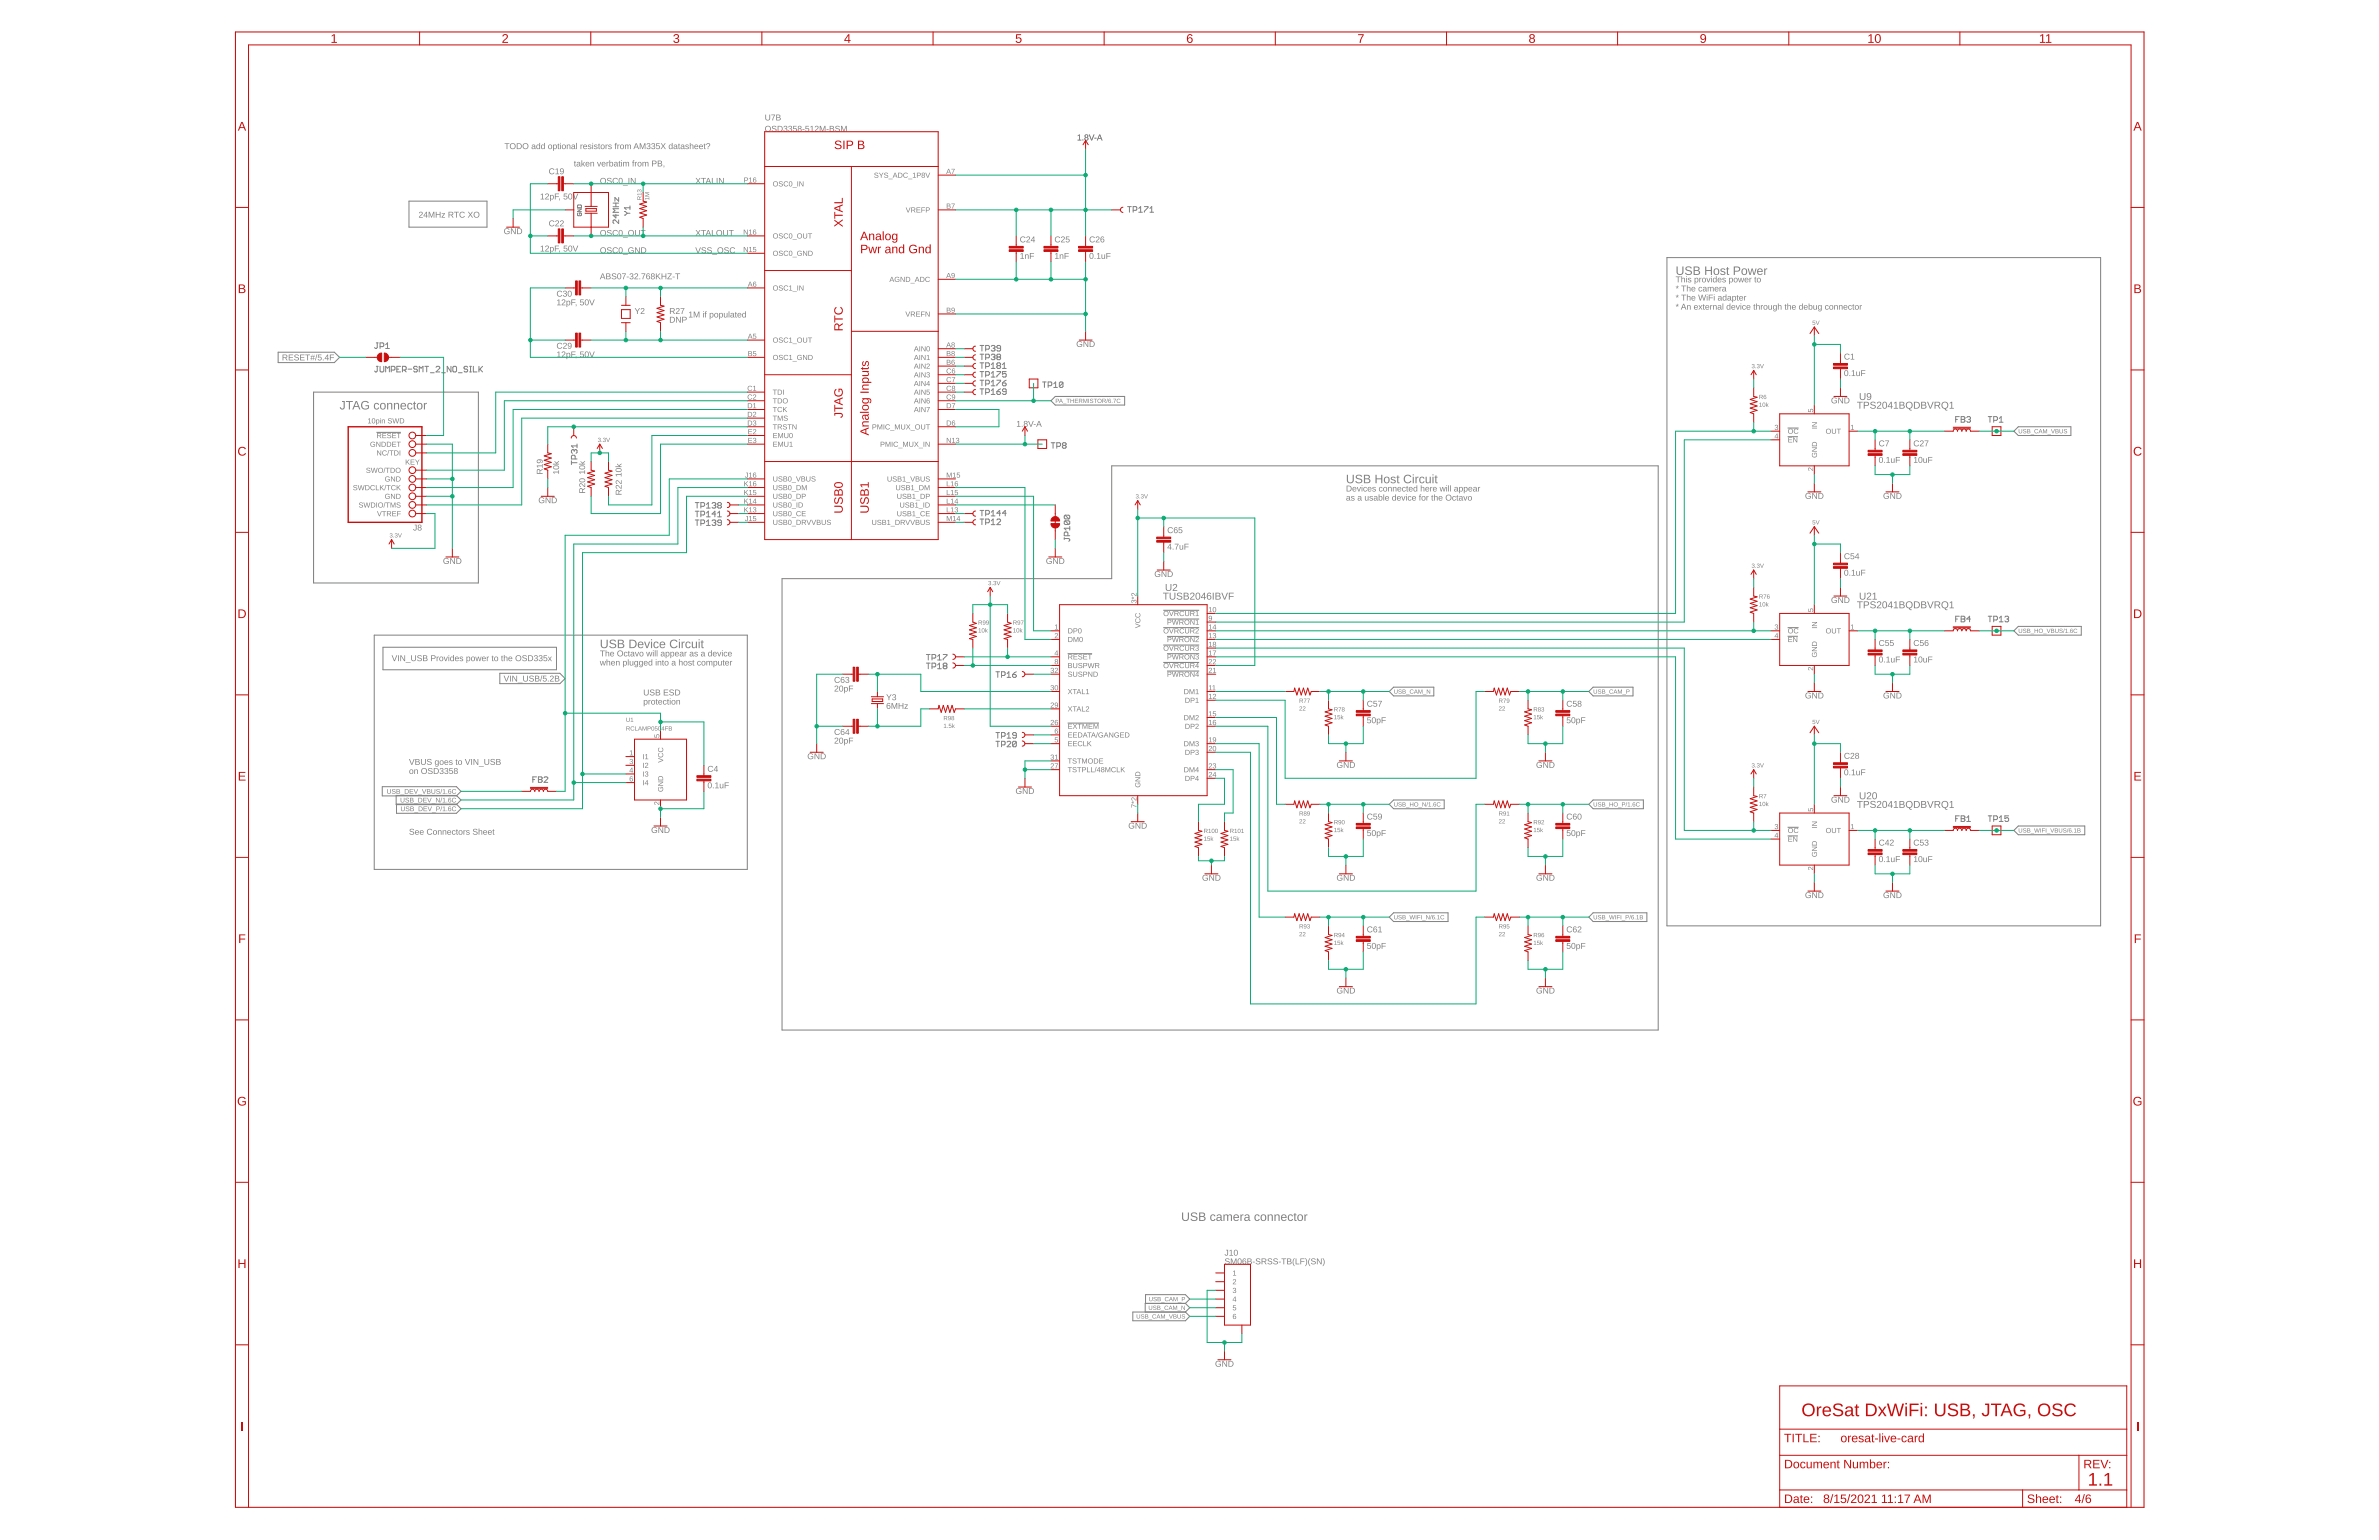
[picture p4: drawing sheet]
<svg xmlns="http://www.w3.org/2000/svg" width="432mm" height="279mm" viewBox="0 0 432 279" stroke-linecap="round" stroke-linejoin="round" font-family="sans-serif">
<defs><g id="words">
<g font-size="6.2" fill="#0dab76">
<text x="106" y="42.8">TOSCO_OLI</text>
<text x="188.9" y="70.4">ipi.o</text>
</g>
<text font-size="6.2" fill="#c90d0c" x="186.6" y="70.4">T</text>
<text font-size="5.3" fill="#0dab76" x="332.4" y="102.5">1-4</text>
<g font-size="2.2" fill="#c90d0c">
<text x="59.9" y="7.8">1</text>
<text x="91" y="7.8">2</text>
<text x="122.1" y="7.9">3</text>
<text x="153.1" y="7.8">4</text>
<text x="184.2" y="7.9">5</text>
<text x="215.3" y="7.9">6</text>
<text x="246.4" y="7.8">7</text>
<text x="277.5" y="7.9">8</text>
<text x="308.5" y="7.9">9</text>
<text x="338.8" y="7.9">10</text>
<text x="370" y="7.8">11</text>
<text x="43.1" y="23.7">A</text>
<text x="387.1" y="23.7">A</text>
<text x="43.1" y="53.3">B</text>
<text x="387.2" y="53.3">B</text>
<text x="43.1" y="82.7">C</text>
<text x="387.1" y="82.7">C</text>
<text x="43" y="112.2">D</text>
<text x="387" y="112.2">D</text>
<text x="43" y="141.6">E</text>
<text x="387.1" y="141.6">E</text>
<text x="43.1" y="171.1">F</text>
<text x="387.2" y="171.1">F</text>
<text x="43" y="200.7">G</text>
<text x="43.1" y="230.1">H</text>
<text x="387.1" y="230.1">H</text>
<text x="376.5" y="272.7">4/6</text>
</g>
<text font-size="2.2" fill="#0dab76" x="361.5" y="115.4">=</text>
<text font-size="2.2" fill="#808080" x="365.7" y="115.1">4=1</text>
<g font-size="1.5" fill="#808080">
<text x="204.5" y="38.6">TP1.71.</text>
<text x="134.8" y="42.6">ma</text>
<text x="67.9" y="63.1">jpy</text>
<text x="171.7" y="64.7">BB</text>
<text x="67.8" y="67.6">SUMPER-SFIT28NOSILK</text>
<text x="135.5" y="71">Cl</text>
<text x="171.7" y="66.2">BB</text>
<text x="354.8" y="76.7">FB3</text>
<text x="360.7" y="76.7">TP1.</text>
<text x="324.3" y="78.7">DC</text>
<text x="335.7" y="78.1">1</text>
<text x="341" y="81">C7</text>
<text x="126" y="95.4">116139</text>
<text x="126.1" y="92.3">TP138</text>
<text x="211.4" y="107.3">U2</text>
<text x="354.7" y="112.9">184</text>
<text x="360.7" y="112.9">JP13</text>
<text x="167.9" y="119.8">1181.7</text>
<text x="322" y="115.8">4</text>
<text x="168" y="121.4">TI81.8</text>
<text x="180.5" y="122.9">1716</text>
<text x="160.8" y="127.1">'3</text>
<text x="215" y="127.6">DPS</text>
<text x="180.6" y="135.6">TP20</text>
<text x="190.6" y="137.8">31</text>
<text x="128.4" y="140.1">C4</text>
<text x="354.7" y="149.1">191</text>
<text x="361.6" y="149.1">P15</text>
<text x="222.1" y="227.8">.110</text>
</g>
<g font-size="1.5" fill="#c90d0c">
<text x="68.3" y="65.7">0</text>
<text x="176.5" y="63.8">C TP39</text>
<text x="176.5" y="65.4">C TP38</text>
<text x="176.5" y="67">C TP181</text>
<text x="176.5" y="70.1">C Tra</text>
<text x="176.5" y="71.7">C TP1.69</text>
<text x="188" y="81.4">LI TP8</text>
<text x="74.1" y="92.2">O</text>
<text x="127" y="93.8">P141 D</text>
<text x="176.5" y="93.7">C TP1.44</text>
<text x="176.5" y="95.3">C TP1.2</text>
<text x="219.2" y="111.1">10</text>
<text x="219.2" y="115.8">13</text>
<text x="219.3" y="122.2">21</text>
<text x="219.2" y="126.8">12</text>
<text x="219.2" y="131.6">18</text>
<text x="180.6" y="134">TI418 I</text>
<text x="190.6" y="139.4">27</text>
<text x="219.3" y="139.4">23</text>
</g>
<g font-size="1.3" fill="#808080">
<text x="135.6" y="52">A6</text>
<text x="171.7" y="50.5">A9</text>
<text x="135.6" y="61.6">A5</text>
<text x="135.7" y="64.7">B5</text>
<text x="140.2" y="71.6">TDI</text>
<text x="135.6" y="72.6">C2</text>
<text x="135.6" y="74.1">D1</text>
<text x="135.6" y="77.3">D3</text>
<text x="135.6" y="75.7">D2</text>
<text x="171.7" y="74.1">D7</text>
<text x="171.7" y="77.3">D6</text>
<text x="171.7" y="72.6">C9</text>
<text x="319.1" y="73.8">IN(</text>
<text x="135.7" y="78.8">E2</text>
<text x="135.7" y="80.4">E3</text>
<text x="324.4" y="80.3">EN</text>
<text x="135.1" y="86.7">316</text>
<text x="171.6" y="88.3">116</text>
<text x="171.7" y="89.8">L15</text>
<text x="74.9" y="96.3">J8</text>
<text x="219.3" y="112.7">9</text>
<text x="191.3" y="119">4</text>
<text x="324.3" y="115">DC</text>
<text x="324.4" y="116.5">EN</text>
<text x="113.5" y="131.1">UI</text>
<text x="171.2" y="130.4">Rgs</text>
<text x="271.9" y="127.5">R79</text>
<text x="272" y="129">22</text>
<text x="278.3" y="130.6">ISk</text>
<text x="96.5" y="142">FB2</text>
<text x="242" y="149.6">R90</text>
<text x="324.5" y="151.2">OC</text>
<text x="223.6" y="231.5">1</text>
<text x="223.6" y="239.4">6</text>
<text x="223.6" y="237.7">5</text>
<text x="223.6" y="234.6">3</text>
<text x="223.6" y="236.2">4</text>
</g>
<g font-size="1.3" fill="#c90d0c">
<text x="74.1" y="79.6">O</text>
<text x="74.1" y="81.2">O</text>
<text x="74.1" y="82.8">O</text>
<text x="74.1" y="85.9">O</text>
<text x="74.1" y="87.5">O</text>
<text x="74.1" y="89.1">O</text>
<text x="74.1" y="90.7">O</text>
<text x="74.1" y="93.8">O</text>
<text x="190.6" y="125.3">30</text>
<text x="219.3" y="120.6">22</text>
<text x="190.6" y="128.4">29</text>
<text x="190.6" y="131.6">26</text>
<text x="219.3" y="136.3">20</text>
</g>
</g></defs>
<g fill="#808080">
<path d="M104.3 29.2l.1 .2h.2l-.2 .1v.5l.2 .2h-.3v-.2l-.1-.6zM104.7 29.5l.5-.1 .2 .8-.2-.2a.27 .27 0 0 1-.5 .2 .27 .27 0 0 1 .1-.5h.4a.19 .19 0 0 0-.2-.2 .19 .19 0 0 0-.2 .1h-.1zM104.8 29.9a.2 .2 0 0 0 .4 0 .2 .2 0 0 0-.4 0zM105.5 29.1h.2v.7l.3-.4h.2l-.3 .3 .3 .5h-.1l-.3-.4-.1 .4h-.2zM106.4 29.5a.37 .37 0 0 1 .6 .1v.2h-.6a.24 .24 0 0 0 .2 .3 .24 .24 0 0 0 .3-.1h.1a.41 .41 0 0 1-.6 .1 .41 .41 0 0 1 0-.6zM106.5 29.5l-.1 .2h.5l-.2-.2zM107.2 29.4h.1v.1a.28 .28 0 0 1 .3-.1 .28 .28 0 0 1 .2 .3v.5h-.1v-.5a.2 .2 0 0 0-.2-.2 .2 .2 0 0 0-.2 .2v.5h-.1zM108.4 29.4h.1l.2 .7 .3-.7h.1l-.3 .8h-.1zM109.3 29.5a.37 .37 0 0 1 .6 .1v.2h-.6a.24 .24 0 0 0 .2 .3 .24 .24 0 0 0 .3-.1h.1a.41 .41 0 0 1-.6 .1 .41 .41 0 0 1 0-.6zM109.4 29.5l-.1 .2h.5l-.2-.2zM110.1 29.4h.1v.1l.3-.1-.3 .3v.5h-.1zM110.6 29.1h.1v.4a.29 .29 0 0 1 .3-.1 .29 .29 0 0 1 .3 .2 .42 .42 0 0 1-.3 .6l-.3-.1-.1 .1zM110.8 29.6l.1 .5a.28 .28 0 0 0 .3-.3 .28 .28 0 0 0-.4-.2zM111.5 29.5l.5-.1 .2 .8-.2-.2a.27 .27 0 0 1-.5 .2 .27 .27 0 0 1 .1-.5h.4a.19 .19 0 0 0-.2-.2 .19 .19 0 0 0-.2 .1h-.1zM111.6 29.9a.2 .2 0 0 0 .4 0 .2 .2 0 0 0-.4 0zM112.4 29.2l.1 .2h.1l-.1 .1v.5l.1 .2h-.2l-.1-.2-.1-.6zM112.8 29.1h.1v.1h-.1zM112.8 29.4h.1v.8h-.1zM113.1 29.4h.1v.1a.25 .25 0 0 1 .3-.1 .25 .25 0 0 1 .2 .1 .25 .25 0 0 1 .3-.1 .25 .25 0 0 1 .2 .3v.5h-.2v-.6l-.1-.1-.2 .1v.6h-.1v-.6l-.3-.1-.1 .7h-.1zM114.9 29.1h.2l-.1 .2 .1 .2h-.1v.7h-.2v-.7h-.1zM115.2 29.4h.2v.1l.2-.1-.2 .3v.5h-.2zM115.6 29.8a.41 .41 0 0 1 .8 0 .41 .41 0 0 1-.8 0zM115.9 29.5a.3 .3 0 0 0-.1 .5 .3 .3 0 0 0 .5 0v-.5zM116.6 29.4h.1l.1 .1a.25 .25 0 0 1 .2-.1 .25 .25 0 0 1 .2 .1 .25 .25 0 0 1 .3-.1 .25 .25 0 0 1 .2 .3v.5h-.1v-.6l-.2-.1-.2 .1v.6h-.1v-.6l-.2-.1-.1 .7h-.2zM118.4 29.1h.4a.33 .33 0 0 1 .4 .4 .33 .33 0 0 1-.4 .3h-.3v.4h-.1zM118.5 29.3v.4l.5-.1v-.3zM119.4 29.1l.7 .2v.2l-.2 .1 .3 .2-.1 .3-.7 .1zM119.5 29.3v.3l.5-.1-.1-.2zM119.5 29.7v.4l.5-.1v-.3zM120.4 30h.2l-.1 .4z"/>
<path d="M74.2 137.7h.2l.3 .9 .4-.9h.2l-.5 1.1h-.1zM75.4 137.7l.7 .1v.3l-.2 .1 .3 .2-.1 .3-.7 .1zM75.5 137.8v.4l.5-.1-.1-.2zM75.5 138.3v.4l.5-.2v-.2zM76.4 137.7h.2v.7a.3 .3 0 0 0 .3 .3 .3 .3 0 0 0 .2-.3v-.7h.2v.7a.44 .44 0 0 1-.4 .4 .44 .44 0 0 1-.5-.4zM77.6 137.8l.5-.1 .2 .2-.1 .1a.24 .24 0 0 0-.3-.2 .24 .24 0 0 0-.2 .3 .45 .45 0 0 1 .5 .1 .45 .45 0 0 1 0 .5l-.1 .1a.48 .48 0 0 1-.6-.3h.1a.28 .28 0 0 0 .4 .2 .28 .28 0 0 0 .2-.3l-.5-.2a.26 .26 0 0 1-.2-.2 .26 .26 0 0 1 .1-.2zM79 138l.2-.1 .3 .2v-.1h.1v.9l-.3 .2-.3-.1 .1-.1h.3l.1-.3a.29 .29 0 0 1-.3 .2 .29 .29 0 0 1-.3-.3zM79.1 138.1v.4a.28 .28 0 0 0 .4-.1 .28 .28 0 0 0-.2-.4zM79.7 138.4a.41 .41 0 0 1 .8 0 .41 .41 0 0 1-.8 0zM80 138.1a.3 .3 0 0 0-.1 .4 .3 .3 0 0 0 .4 .1v-.5zM80.7 138a.37 .37 0 0 1 .6 .1l.1 .3h-.6a.24 .24 0 0 0 .1 .3 .24 .24 0 0 0 .3-.1h.2a.41 .41 0 0 1-.7 .1 .41 .41 0 0 1 0-.7zM80.9 138.1l-.1 .2h.4l-.1-.2zM81.6 138h.4l.1 .1h-.1a.17 .17 0 0 0-.2-.1 .17 .17 0 0 0-.1 .2v.1a.31 .31 0 0 1 .4 .1 .31 .31 0 0 1-.1 .4 .31 .31 0 0 1-.4-.1l-.1-.1h.1a.2 .2 0 0 0 .3 .1 .2 .2 0 0 0 .1-.2l-.1-.1a.27 .27 0 0 1-.3-.1 .27 .27 0 0 1 0-.3zM82.8 137.8l.1 .2h.1l-.1 .1v.5l.2 .2-.3-.1v-.1l-.1-.6zM83 138.4a.45 .45 0 0 1 .9 0 .45 .45 0 0 1-.9 0zM83.3 138.1a.3 .3 0 0 0 0 .4 .3 .3 0 0 0 .4 .1v-.5zM84.4 137.7h.1l.4 .9 .3-.9h.2l-.4 1.1h-.2zM85.5 137.7h.2v1.1h-.2zM85.9 137.7h.2l.6 .9v-.9h.1v1.1h-.2l-.5-.9v.9h-.2zM86.9 139h.9v.1h-.9zM87.9 137.7h.2v.7a.3 .3 0 0 0 .3 .3 .3 .3 0 0 0 .3-.3v-.7h.1v.7a.44 .44 0 0 1-.4 .4 .44 .44 0 0 1-.5-.4zM89.1 137.8l.5-.1 .2 .2-.1 .1a.24 .24 0 0 0-.3-.2 .24 .24 0 0 0-.2 .3 .45 .45 0 0 1 .5 .1 .45 .45 0 0 1 .1 .5l-.2 .1a.48 .48 0 0 1-.6-.3h.1a.28 .28 0 0 0 .4 .2 .28 .28 0 0 0 .2-.3l-.5-.2a.26 .26 0 0 1-.2-.2 .26 .26 0 0 1 .1-.2zM90.1 137.7l.7 .1v.3l-.2 .1 .3 .2-.1 .3-.7 .1zM90.2 137.8v.4l.5-.1-.1-.2zM90.2 138.3v.4l.5-.2v-.2z"/>
<path d="M74.2 140a.41 .41 0 0 1 .8 0 .41 .41 0 0 1-.8 0zM74.5 139.8a.3 .3 0 0 0-.1 .4 .3 .3 0 0 0 .4 .1v-.5zM75.2 139.6h.1v.1a.28 .28 0 0 1 .3-.1 .28 .28 0 0 1 .2 .3v.5h-.1v-.5a.2 .2 0 0 0-.2-.2 .2 .2 0 0 0-.2 .2v.5h-.1zM76.4 139.9a.55 .55 0 0 1 1.1 0 .55 .55 0 0 1-1.1 0zM76.5 139.9a.45 .45 0 0 0 .9 0 .45 .45 0 0 0-.9 0zM77.8 139.4h.5l.2 .2h-.1a.24 .24 0 0 0-.3-.2 .24 .24 0 0 0-.2 .3 .45 .45 0 0 1 .5 .2 .45 .45 0 0 1 0 .5h-.1a.48 .48 0 0 1-.7-.2l.2-.1a.28 .28 0 0 0 .3 .3 .28 .28 0 0 0 .2-.4l-.4-.1a.26 .26 0 0 1-.2-.2 .26 .26 0 0 1 .1-.3zM78.7 139.4h.4a.53 .53 0 0 1 .6 .5 .53 .53 0 0 1-.6 .5h-.4zM78.9 139.5v.8a.45 .45 0 0 0 .6-.4 .45 .45 0 0 0-.6-.4zM79.9 139.4a.31 .31 0 0 1 .5 0 .31 .31 0 0 1-.1 .5 .29 .29 0 0 1 .2 .3 .29 .29 0 0 1-.3 .2h-.3l-.1-.3 .4 .2a.2 .2 0 0 0 .2-.2 .2 .2 0 0 0-.3-.2l-.1-.1a.21 .21 0 0 0 .3-.1 .21 .21 0 0 0-.1-.3 .21 .21 0 0 0-.3 .2h-.1zM80.8 139.4a.31 .31 0 0 1 .5 0 .31 .31 0 0 1-.2 .5 .29 .29 0 0 1 .3 .3 .29 .29 0 0 1-.4 .2h-.2l-.2-.3 .4 .2a.2 .2 0 0 0 .2-.2 .2 .2 0 0 0-.2-.2l-.1-.1a.21 .21 0 0 0 .3-.1 .21 .21 0 0 0-.2-.3 .21 .21 0 0 0-.2 .2h-.1zM81.6 139.4h.6v.1h-.5v.3a.36 .36 0 0 1 .5 .2 .36 .36 0 0 1-.2 .5 .36 .36 0 0 1-.5-.3l.4 .1a.24 .24 0 0 0 .2-.3 .24 .24 0 0 0-.4-.1h-.2zM82.5 139.4a.31 .31 0 0 1 .5 0 .31 .31 0 0 1-.1 .5 .31 .31 0 0 1 .1 .4 .31 .31 0 0 1-.5 0 .31 .31 0 0 1 .1-.4l-.2-.2zM82.5 139.6a.2 .2 0 0 0 .4 0 .2 .2 0 0 0-.4 0zM82.5 140.1a.25 .25 0 0 0 .5 0 .25 .25 0 0 0-.5 0z"/>
<path d="M116.9 125.1h.1v.7a.3 .3 0 0 0 .3 .3 .3 .3 0 0 0 .3-.3v-.7h.1v.7a.44 .44 0 0 1-.4 .4 .44 .44 0 0 1-.4-.4zM118.1 125.2l.4-.1 .3 .2-.1 .1a.24 .24 0 0 0-.3-.2 .24 .24 0 0 0-.2 .3 .45 .45 0 0 1 .4 .1 .45 .45 0 0 1 .1 .5l-.1 .1a.48 .48 0 0 1-.7-.3h.2a.28 .28 0 0 0 .3 .2 .28 .28 0 0 0 .2-.3l-.4-.2a.26 .26 0 0 1-.2-.2 .26 .26 0 0 1 .1-.2zM119 125.1l.7 .1 .1 .3-.2 .1 .2 .2-.1 .3-.7 .1zM119.2 125.2v.4l.4-.1v-.2zM119.2 125.7v.4l.5-.2-.1-.2zM120.5 125.1h.8v.1h-.7v.4h.6v.1h-.6v.4h.7v.1h-.8zM121.6 125.2l.5-.1 .2 .2-.1 .1a.24 .24 0 0 0-.3-.2 .24 .24 0 0 0-.2 .3 .45 .45 0 0 1 .5 .1 .45 .45 0 0 1 0 .5l-.1 .1a.48 .48 0 0 1-.6-.3h.1a.28 .28 0 0 0 .3 .2 .28 .28 0 0 0 .2-.3l-.4-.2a.26 .26 0 0 1-.2-.2 .26 .26 0 0 1 .1-.2zM122.5 125.1h.4a.53 .53 0 0 1 .6 .5 .53 .53 0 0 1-.6 .6h-.4zM122.7 125.2v.9a.45 .45 0 0 0 .6-.5 .45 .45 0 0 0-.6-.4z"/>
<path d="M116.8 127l.2 .1a.29 .29 0 0 1 .3-.1 .29 .29 0 0 1 .2 .2 .43 .43 0 0 1-.3 .6l-.2-.1v.4h-.2zM117.1 127.1a.3 .3 0 0 0-.1 .4 .3 .3 0 0 0 .3 .2v-.5zM117.7 127h.1v.2l.3-.2-.2 .3-.1 .5h-.1zM118.1 127.4a.41 .41 0 0 1 .8 0 .41 .41 0 0 1-.8 0zM118.4 127.2a.3 .3 0 0 0-.1 .4 .3 .3 0 0 0 .4 .1v-.5zM119.1 126.8l.1 .2h.2l-.2 .1v.5l.2 .2h-.3v-.1l-.1-.7zM119.6 127.1a.37 .37 0 0 1 .6 .1v.2h-.6a.24 .24 0 0 0 .2 .3 .24 .24 0 0 0 .3-.1h.1a.41 .41 0 0 1-.6 .1 .41 .41 0 0 1 0-.6zM119.7 127.2l-.1 .1h.5l-.2-.2zM120.4 127.1l.4-.1 .2 .2-.3-.1a.28 .28 0 0 0-.3 .3 .28 .28 0 0 0 .4 .2h.2a.39 .39 0 0 1-.6 .1 .39 .39 0 0 1 0-.6zM121.2 126.8l.1 .2h.1l-.1 .1v.5l.2 .2h-.3v-.1l-.1-.7zM121.6 126.7h.1v.1h-.1zM121.6 127h.1v.8h-.1zM121.8 127.4a.41 .41 0 0 1 .8 0 .41 .41 0 0 1-.8 0zM122.1 127.2a.3 .3 0 0 0-.1 .4 .3 .3 0 0 0 .4 .1v-.5zM122.8 127h.1v.1a.28 .28 0 0 1 .3-.1 .28 .28 0 0 1 .2 .3v.5h-.1v-.5a.2 .2 0 0 0-.2-.2 .2 .2 0 0 0-.2 .3v.4h-.1z"/>
</g>
<path d="M56.9 71.1h29.9v34.7h-29.9zM67.9 115.2h67.7v42.5h-67.7z" fill="none" stroke="#808080" stroke-width=".18"/>
<g fill="#808080">
<path d="M62.1 72.8h.5v1a.46 .46 0 0 1-.4 .5 .46 .46 0 0 1-.5-.4h.2a.25 .25 0 0 0 .2 .2 .25 .25 0 0 0 .3-.3v-.9h-.3zM62.8 72.8h1.2v.1h-.5v1.4h-.2v-1.4h-.5zM64.6 72.8h.2l.6 1.5h-.2l-.2-.5h-.7l-.1 .5h-.3zM64.7 72.9l-.3 .8h.6zM65.7 72.9l.4-.1h.4l.4 .3-.2 .1a.61 .61 0 0 0-.8-.1 .61 .61 0 0 0 0 .9 .61 .61 0 0 0 .8 0l.1-.3h-.5v-.2h.7v.5a.84 .84 0 0 1-1.2 .1 .84 .84 0 0 1-.1-1.2zM68 73.2l.5-.1 .3 .3-.2 .1-.1-.2a.44 .44 0 0 0-.4 .4 .44 .44 0 0 0 .4 .4l.1-.2h.2a.52 .52 0 0 1-.7 .4 .52 .52 0 0 1-.2-.8zM69.1 73.2a.57 .57 0 0 1 .8 .1 .57 .57 0 0 1-.1 .8 .57 .57 0 0 1-.8-.1zM69.2 73.3v.6l.1 .2a.44 .44 0 0 0 .5-.4 .44 .44 0 0 0-.5-.4zM70.3 73.1h.1l.1 .2a.4 .4 0 0 1 .4-.2 .4 .4 0 0 1 .3 .4v.8h-.2v-.8a.28 .28 0 0 0-.3-.3 .28 .28 0 0 0-.2 .4v.7h-.2zM71.5 73.1h.2v.2a.4 .4 0 0 1 .4-.2 .4 .4 0 0 1 .3 .4v.8h-.2v-.8a.28 .28 0 0 0-.3-.3 .28 .28 0 0 0-.2 .4v.7h-.2zM72.8 73.2a.53 .53 0 0 1 .7-.1 .53 .53 0 0 1 .2 .6h-.8a.34 .34 0 0 0 .2 .4 .34 .34 0 0 0 .4-.1h.2a.59 .59 0 0 1-.9 .1 .59 .59 0 0 1 0-.9zM73 73.3l-.1 .3h.6l-.2-.3zM74 73.2l.6-.1 .3 .3-.2 .1-.2-.2a.44 .44 0 0 0-.4 .4 .44 .44 0 0 0 .4 .4l.2-.2h.2a.52 .52 0 0 1-.7 .4 .52 .52 0 0 1-.3-.8zM75.2 72.9h.1v.2h.2v.2h-.2v.7l.1 .1h.1v.2l-.4-.1v-.9h-.1v-.2h.1zM75.8 73.2a.57 .57 0 0 1 .8 .1 .57 .57 0 0 1-.1 .8 .57 .57 0 0 1-.8-.1zM75.9 73.3v.6l.1 .2a.44 .44 0 0 0 .5-.4 .44 .44 0 0 0-.5-.4zM76.9 73.1h.2v.3l.1-.3h.3v.2h-.2l-.2 .2v.8h-.2z"/>
<path d="M109 116.1h.2v.9a.42 .42 0 0 0 .5 .4 .42 .42 0 0 0 .4-.4v-.9h.2v.9a.63 .63 0 0 1-.6 .6 .63 .63 0 0 1-.7-.6zM110.8 116.1l.4-.1a.5 .5 0 0 1 .6 .4h-.2a.35 .35 0 0 0-.4-.2 .35 .35 0 0 0-.3 .4l.4 .1a.47 .47 0 0 1 .5 .5 .47 .47 0 0 1-.6 .4l-.5-.2-.1-.2h.2a.41 .41 0 0 0 .5 .3 .41 .41 0 0 0 .3-.5l-.4-.1a.43 .43 0 0 1-.5-.2 .43 .43 0 0 1 .1-.6zM112.1 116.1h.9l.2 .1v.4l-.3 .2 .4 .2a.44 .44 0 0 1-.5 .6h-.7zM112.3 116.2v.5l.7-.1-.1-.3zM112.3 116.9v.5h.6l.2-.1-.2-.4zM114.2 116.1h.5a.77 .77 0 0 1 .9 .7 .77 .77 0 0 1-.8 .8h-.6zM114.4 116.2v1.2a.65 .65 0 0 0 .9-.6 .65 .65 0 0 0-.9-.6zM115.9 116.5a.53 .53 0 0 1 .6-.1 .53 .53 0 0 1 .3 .6h-.8a.34 .34 0 0 0 .2 .4 .34 .34 0 0 0 .4-.1h.2a.59 .59 0 0 1-.9 .1 .59 .59 0 0 1 0-.9zM116.1 116.6l-.1 .3h.6l-.2-.3zM116.9 116.4h.2l.3 1 .4-1h.2l-.4 1.2h-.3zM118.2 116h.2v.2h-.2zM118.2 116.4h.2v1.2h-.2zM118.7 116.5l.6-.1 .2 .3-.2 .1-.1-.2a.44 .44 0 0 0-.4 .4 .44 .44 0 0 0 .4 .4l.2-.2h.2a.52 .52 0 0 1-.8 .4 .52 .52 0 0 1-.2-.8zM119.8 116.5a.53 .53 0 0 1 .7-.1 .53 .53 0 0 1 .3 .6h-.9a.34 .34 0 0 0 .2 .4 .34 .34 0 0 0 .4-.1h.2a.59 .59 0 0 1-.9 .1 .59 .59 0 0 1 0-.9zM120 116.6l-.1 .3h.6l-.1-.3zM121.8 116.2l.3-.1h.4l.5 .3-.2 .1a.56 .56 0 0 0-.9-.1 .56 .56 0 0 0 .1 .9 .56 .56 0 0 0 .8-.2l.2 .1a.78 .78 0 0 1-1.2 .2 .78 .78 0 0 1 0-1.2zM123.2 116h.2v.2h-.2zM123.2 116.4h.2v1.2h-.2zM123.7 116.4h.2v.3l.1-.3h.3v.2h-.2l-.2 .2v.8h-.2zM124.5 116.5l.6-.1 .3 .3-.2 .1-.2-.2a.44 .44 0 0 0-.4 .4 .44 .44 0 0 0 .4 .4l.2-.2h.2a.52 .52 0 0 1-.7 .4 .52 .52 0 0 1-.3-.8zM125.6 116.4h.2v.8a.28 .28 0 0 0 .3 .3 .28 .28 0 0 0 .2-.4v-.7h.2v1.2h-.2v-.2a.4 .4 0 0 1-.4 .2 .4 .4 0 0 1-.3-.4zM126.8 116h.2v.2h-.2zM126.8 116.4h.2v1.2h-.2zM127.4 116.2h.1v.2h.2v.2h-.2v.7l.1 .1h.1v.2l-.4-.1v-.9h-.1v-.2h.1z"/>
<path d="M76.2 38.5a.36 .36 0 0 1 .5 .1 .36 .36 0 0 1-.3 .5l-.2 .3h.5v.1h-.7l.5-.6a.21 .21 0 0 0 0-.3 .21 .21 0 0 0-.3 .1h-.2zM77.3 38.4h.2v.7h.1l-.1 .1v.3h-.1v-.3h-.5zM77.4 38.6l-.4 .5h.4zM77.8 38.4h.2l.3 .9 .4-.9h.1v1.1h-.1v-.9l-.3 .9h-.1l-.4-.9v.9h-.1zM79.1 38.4h.1v.5h.6v-.5h.2v1.1h-.2v-.5h-.6v.5h-.1zM80.2 38.7h.6l-.5 .7h.5v.1h-.7l.5-.7h-.4zM81.4 38.4h.5a.31 .31 0 0 1 .4 .3 .31 .31 0 0 1-.3 .3l.3 .5h-.1l-.3-.5h-.3v.5h-.2zM81.6 38.5v.4h.3a.2 .2 0 0 0 .2-.2 .2 .2 0 0 0-.2-.2zM82.4 38.4h.9v.1h-.4v1h-.1v-1h-.4zM83.5 38.6l.6-.2 .3 .3h-.2a.4 .4 0 0 0-.6 0 .4 .4 0 0 0 .1 .6 .4 .4 0 0 0 .6-.1h.1a.54 .54 0 0 1-.8 .2 .54 .54 0 0 1-.1-.8zM84.9 38.4h.2l.3 .4 .3-.4h.1l-.3 .5 .4 .6h-.2l-.3-.5-.3 .5h-.2l.4-.6zM85.9 39a.55 .55 0 0 1 1.1 0 .55 .55 0 0 1-1.1 0zM86.1 38.9a.41 .41 0 0 0 .8 0 .41 .41 0 0 0-.8 0z"/>
</g>
<path d="M74.2 36.5h14.2v4.7h-14.2z" fill="none" stroke="#808080" stroke-width=".18"/>
<g fill="#808080">
<path d="M74.5 150.4h.4l.3 .2h-.2a.24 .24 0 0 0-.3-.2 .24 .24 0 0 0-.2 .4 .45 .45 0 0 1 .5 .1 .45 .45 0 0 1 .1 .5h-.2a.48 .48 0 0 1-.6-.2h.1a.28 .28 0 0 0 .4 .2 .28 .28 0 0 0 .2-.4l-.5-.1a.26 .26 0 0 1-.2-.2 .26 .26 0 0 1 .2-.3zM75.4 150.7a.37 .37 0 0 1 .6 .1v.3h-.5a.24 .24 0 0 0 .1 .2 .24 .24 0 0 0 .3-.1l.1 .1a.41 .41 0 0 1-.6 0 .41 .41 0 0 1 0-.6zM75.5 150.8v.2h.4l-.1-.3zM76.3 150.7a.37 .37 0 0 1 .6 .1v.3h-.6a.24 .24 0 0 0 .2 .2 .24 .24 0 0 0 .3-.1l.1 .1a.41 .41 0 0 1-.6 0 .41 .41 0 0 1 0-.6zM76.4 150.8l-.1 .2h.5l-.2-.3zM77.6 150.5l.6-.1 .3 .2-.2 .1a.4 .4 0 0 0-.6-.1 .4 .4 0 0 0 .1 .6 .4 .4 0 0 0 .5-.1l.2 .1a.54 .54 0 0 1-.9 .1 .54 .54 0 0 1 0-.8zM78.5 151a.41 .41 0 0 1 .8 0 .41 .41 0 0 1-.8 0zM78.8 150.8a.3 .3 0 0 0-.1 .4 .3 .3 0 0 0 .4 .1v-.5zM79.5 150.6h.1v.2a.28 .28 0 0 1 .3-.2 .28 .28 0 0 1 .2 .3v.5h-.1v-.5a.2 .2 0 0 0-.2-.2 .2 .2 0 0 0-.2 .3v.4h-.1zM80.3 150.6h.2v.2a.28 .28 0 0 1 .3-.2 .28 .28 0 0 1 .2 .3v.5h-.1v-.5a.2 .2 0 0 0-.3-.2 .2 .2 0 0 0-.1 .3v.4h-.2zM81.3 150.7a.37 .37 0 0 1 .6 .1v.3h-.6a.24 .24 0 0 0 .2 .2 .24 .24 0 0 0 .2-.1l.2 .1a.41 .41 0 0 1-.6 0 .41 .41 0 0 1 0-.6zM81.4 150.8l-.1 .2h.5l-.2-.3zM82.1 150.7l.4-.1 .2 .3-.3-.2a.28 .28 0 0 0-.3 .4 .28 .28 0 0 0 .4 .2l.2-.1a.39 .39 0 0 1-.6 .2 .39 .39 0 0 1 0-.7zM82.9 150.4l.1 .2h.1l-.1 .1v.5l.1 .2h-.2l-.1-.1v-.7zM83.1 151a.45 .45 0 0 1 .9 0 .45 .45 0 0 1-.9 0zM83.4 150.8a.3 .3 0 0 0-.1 .4 .3 .3 0 0 0 .5 .1v-.5zM84.1 150.6h.2v.2l.2-.2-.2 .3v.5h-.2zM84.7 150.7l.3-.1 .2 .2-.1-.1a.17 .17 0 0 0-.3 0 .17 .17 0 0 0 0 .2 .31 .31 0 0 1 .4 .2 .31 .31 0 0 1-.1 .4 .31 .31 0 0 1-.4-.1l-.1-.1h.1a.2 .2 0 0 0 .3 .1 .2 .2 0 0 0 .1-.3h-.1a.27 .27 0 0 1-.3-.1 .27 .27 0 0 1 0-.3zM86 150.4h.4l.3 .2h-.2a.24 .24 0 0 0-.3-.2 .24 .24 0 0 0-.1 .4 .45 .45 0 0 1 .4 .1 .45 .45 0 0 1 .1 .5h-.2a.48 .48 0 0 1-.6-.2h.1a.28 .28 0 0 0 .4 .2 .28 .28 0 0 0 .2-.4l-.5-.1a.26 .26 0 0 1-.1-.2 .26 .26 0 0 1 .1-.3zM86.9 150.3h.1v.5a.28 .28 0 0 1 .3-.2 .28 .28 0 0 1 .2 .3v.5h-.1v-.5a.2 .2 0 0 0-.2-.2 .2 .2 0 0 0-.2 .3v.4h-.1zM87.8 150.7a.37 .37 0 0 1 .6 .1v.3h-.6a.24 .24 0 0 0 .2 .2 .24 .24 0 0 0 .3-.1l.1 .1a.41 .41 0 0 1-.6 0 .41 .41 0 0 1 0-.6zM87.9 150.8l-.1 .2h.5l-.2-.3zM88.6 150.7a.37 .37 0 0 1 .6 .1l.1 .3h-.6a.24 .24 0 0 0 .1 .2 .24 .24 0 0 0 .3-.1l.2 .1a.41 .41 0 0 1-.7 0 .41 .41 0 0 1 0-.6zM88.8 150.8l-.1 .2h.4l-.1-.3zM89.5 150.4l.1 .2h.1l-.1 .1v.5l.2 .2h-.3v-.1l-.1-.7z"/>
<path d="M91.6 26h.9v.1h-.4v.9h-.2v-.9h-.3zM92.5 26.5a.55 .55 0 0 1 1.1 0 .55 .55 0 0 1-1.1 0zM92.6 26.5a.41 .41 0 0 0 .8 0 .41 .41 0 0 0-.8 0zM93.8 26h.3a.53 .53 0 0 1 .6 .5 .53 .53 0 0 1-.5 .5h-.4zM93.9 26.1v.8a.45 .45 0 0 0 .7-.4 .45 .45 0 0 0-.7-.4zM94.8 26.5a.55 .55 0 0 1 1.1 0 .55 .55 0 0 1-1.1 0zM94.9 26.5a.45 .45 0 0 0 .9 0 .45 .45 0 0 0-.9 0zM96.6 26.3h.5l.2 .7-.3-.1a.27 .27 0 0 1-.4 .1 .27 .27 0 0 1 .1-.4h.3a.19 .19 0 0 0-.1-.3 .19 .19 0 0 0-.2 .2l-.2-.1zM96.6 26.8a.2 .2 0 0 0 .4 0 .2 .2 0 0 0-.4 0zM97.5 26.3l.2-.1 .2 .2v-.5h.1v1.1l-.1-.1a.29 .29 0 0 1-.3 .2 .29 .29 0 0 1-.2-.3zM97.5 26.4l.1 .5a.28 .28 0 0 0 .3-.3 .28 .28 0 0 0-.4-.2zM98.3 26.3l.3-.1 .2 .2v-.5h.1v1.1l-.1-.1a.29 .29 0 0 1-.3 .2 .29 .29 0 0 1-.3-.3zM98.4 26.4v.5a.28 .28 0 0 0 .4-.3 .28 .28 0 0 0-.4-.2zM99.4 26.6a.41 .41 0 0 1 .8 0 .41 .41 0 0 1-.8 0zM99.7 26.4a.3 .3 0 0 0-.1 .4 .3 .3 0 0 0 .4 .1v-.5zM100.4 26.2l.1 .2a.29 .29 0 0 1 .3-.2 .29 .29 0 0 1 .3 .2 .43 .43 0 0 1-.3 .7l-.3-.2v.5h-.1zM100.6 26.4a.3 .3 0 0 0-.1 .3 .3 .3 0 0 0 .4 .2v-.5zM101.3 26.1l.1 .1h.1l-.1 .1v.5l.2 .2h-.3v-.1l-.1-.7zM101.7 25.9h.1v.2h-.1zM101.7 26.2h.1v.8h-.1zM101.9 26.6a.41 .41 0 0 1 .8 0 .41 .41 0 0 1-.8 0zM102.2 26.4a.3 .3 0 0 0-.1 .4 .3 .3 0 0 0 .4 .1v-.5zM102.9 26.2h.1v.2a.28 .28 0 0 1 .3-.2 .28 .28 0 0 1 .2 .3v.5h-.1v-.5a.2 .2 0 0 0-.2-.2 .2 .2 0 0 0-.2 .3v.4h-.1zM103.8 26.3h.5l.2 .7-.3-.1a.27 .27 0 0 1-.4 .1 .27 .27 0 0 1 .1-.4h.3a.19 .19 0 0 0-.1-.3 .19 .19 0 0 0-.2 .2l-.2-.1zM103.9 26.8a.2 .2 0 0 0 .3 0 .2 .2 0 0 0-.3 0zM104.6 25.9h.1v1.1h-.1zM105.4 26.2h.1v.2l.3-.2-.3 .3v.5h-.1zM105.9 26.3a.37 .37 0 0 1 .6 .1l.1 .3h-.6a.24 .24 0 0 0 .1 .2 .24 .24 0 0 0 .3-.1l.1 .1a.41 .41 0 0 1-.6 0 .41 .41 0 0 1 0-.6zM106 26.4v.2h.4l-.1-.3zM106.8 26.3l.3-.1 .2 .2h-.1a.17 .17 0 0 0-.3-.1 .17 .17 0 0 0 0 .2 .31 .31 0 0 1 .4 .2 .31 .31 0 0 1-.1 .4 .31 .31 0 0 1-.4-.1l-.1-.1h.1a.2 .2 0 0 0 .3 .1 .2 .2 0 0 0 .1-.2l-.1-.1a.27 .27 0 0 1-.3-.1 .27 .27 0 0 1 0-.3zM107.5 25.9h.1v.2h-.1zM107.5 26.2h.1v.8h-.1zM107.9 26.3l.4-.1 .2 .2h-.2a.17 .17 0 0 0-.2-.1 .17 .17 0 0 0-.1 .2 .31 .31 0 0 1 .4 .2 .31 .31 0 0 1-.1 .4 .31 .31 0 0 1-.4-.1l-.1-.1h.1a.2 .2 0 0 0 .3 .1 .2 .2 0 0 0 .1-.2l-.1-.1a.27 .27 0 0 1-.3-.1 .27 .27 0 0 1 0-.3zM108.7 26.1l.1 .1h.1l-.1 .1v.5l.1 .2h-.2l-.1-.1-.1-.7zM108.9 26.6a.41 .41 0 0 1 .8 0 .41 .41 0 0 1-.8 0zM109.2 26.4a.3 .3 0 0 0-.1 .4 .3 .3 0 0 0 .5 .1v-.5zM109.9 26.2h.1l.1 .2 .2-.2-.2 .3v.5h-.2zM110.5 26.3l.3-.1 .2 .2h-.2a.17 .17 0 0 0-.2-.1 .17 .17 0 0 0 0 .2 .31 .31 0 0 1 .4 .2 .31 .31 0 0 1-.1 .4 .31 .31 0 0 1-.4-.1l-.1-.1h.1a.2 .2 0 0 0 .3 .1 .2 .2 0 0 0 .1-.2l-.1-.1a.27 .27 0 0 1-.3-.1 .27 .27 0 0 1 0-.3zM111.7 26l.3-.1-.2 .2 .2 .2h-.2v.7h-.1v-.7h-.2zM112.1 26.2h.1v.2l.2-.2-.2 .3v.5h-.1zM112.4 26.6a.45 .45 0 0 1 .9 0 .45 .45 0 0 1-.9 0zM112.7 26.4a.3 .3 0 0 0 0 .4 .3 .3 0 0 0 .4 .1v-.5zM113.4 26.2h.2v.2a.25 .25 0 0 1 .2-.2 .25 .25 0 0 1 .2 .2 .25 .25 0 0 1 .3-.2 .25 .25 0 0 1 .2 .3v.5h-.1v-.6l-.2-.1-.1 .2-.1 .5h-.1v-.6l-.2-.1-.1 .7h-.2zM115.4 26h.2l.4 1h-.2l-.1-.3h-.5l-.1 .3h-.1zM115.5 26.1l-.2 .5h.4zM116.1 26h.2l.3 .9 .4-.9h.2v1h-.2v-.9l-.3 .9h-.1l-.4-.9v.9h-.1zM117.5 26a.31 .31 0 0 1 .5 0 .31 .31 0 0 1-.2 .5 .29 .29 0 0 1 .3 .3 .29 .29 0 0 1-.4 .3l-.2-.1-.2-.2 .4 .2a.2 .2 0 0 0 .2-.3 .2 .2 0 0 0-.2-.1l-.1-.2a.21 .21 0 0 0 .3-.1 .21 .21 0 0 0-.2-.2 .21 .21 0 0 0-.2 .2l-.1-.1zM118.3 26a.31 .31 0 0 1 .5 0 .31 .31 0 0 1-.1 .5 .29 .29 0 0 1 .2 .3 .29 .29 0 0 1-.3 .3l-.3-.1-.1-.2 .4 .2a.2 .2 0 0 0 .2-.3 .2 .2 0 0 0-.3-.1v-.2a.21 .21 0 0 0 .2-.1 .21 .21 0 0 0-.1-.2 .21 .21 0 0 0-.2 .2l-.2-.1zM119.1 26h.6v.1h-.5v.3a.36 .36 0 0 1 .5 .2 .36 .36 0 0 1-.2 .5 .36 .36 0 0 1-.4-.3l.3 .2a.24 .24 0 0 0 .2-.4 .24 .24 0 0 0-.4 0h-.1zM119.9 26h.2l.3 .4 .3-.4h.1l-.3 .5 .4 .5h-.2l-.3-.4-.3 .4h-.2l.4-.5zM121.5 26.3l.3-.1 .1 .2v-.5h.2v1.1l-.2-.1a.29 .29 0 0 1-.3 .2 .29 .29 0 0 1-.2-.3zM121.6 26.4v.5a.28 .28 0 0 0 .3-.3 .28 .28 0 0 0-.3-.2zM122.3 26.3h.5l.2 .7-.2-.1a.27 .27 0 0 1-.5 .1 .27 .27 0 0 1 .1-.4h.4a.19 .19 0 0 0-.2-.3 .19 .19 0 0 0-.2 .2l-.1-.1zM122.4 26.8a.2 .2 0 0 0 .4 0 .2 .2 0 0 0-.4 0zM123.2 26.1l.1 .1h.1l-.1 .1v.5l.2 .2h-.3v-.1l-.1-.7zM123.6 26.3h.5l.2 .7-.2-.1a.27 .27 0 0 1-.5 .1 .27 .27 0 0 1 .1-.4h.4a.19 .19 0 0 0-.2-.3 .19 .19 0 0 0-.2 .2l-.1-.1zM123.7 26.8a.2 .2 0 0 0 .4 0 .2 .2 0 0 0-.4 0zM124.5 26.3l.3-.1 .2 .2h-.2a.17 .17 0 0 0-.2-.1 .17 .17 0 0 0-.1 .2h.1a.31 .31 0 0 1 .4 .2 .31 .31 0 0 1-.1 .4 .31 .31 0 0 1-.4-.1l-.1-.1h.1a.2 .2 0 0 0 .3 .1 .2 .2 0 0 0 .1-.2l-.1-.1a.27 .27 0 0 1-.3-.1 .27 .27 0 0 1 0-.3zM125.2 25.9h.1v.5a.28 .28 0 0 1 .3-.2 .28 .28 0 0 1 .3 .3v.5h-.2v-.5a.2 .2 0 0 0-.2-.2 .2 .2 0 0 0-.2 .3v.4h-.1zM126.1 26.3a.37 .37 0 0 1 .6 .1v.3h-.5a.24 .24 0 0 0 .1 .2 .24 .24 0 0 0 .3-.1l.1 .1a.41 .41 0 0 1-.6 0 .41 .41 0 0 1 0-.6zM126.2 26.4v.2h.4l-.1-.3zM127 26.3a.37 .37 0 0 1 .6 .1v.3h-.6a.24 .24 0 0 0 .2 .2 .24 .24 0 0 0 .3-.1l.1 .1a.41 .41 0 0 1-.6 0 .41 .41 0 0 1 0-.6zM127.1 26.4l-.1 .2h.5l-.2-.3zM127.8 26.1l.1 .1h.2l-.2 .1v.5l.2 .2h-.3v-.1l-.1-.7zM128.3 26.1a.37 .37 0 0 1 .6 .1 .37 .37 0 0 1-.3 .5l-.2 .1 .1-.2a.25 .25 0 0 0 .2-.3 .25 .25 0 0 0-.4-.1l-.1 .1zM128.4 26.9h.2v.1h-.2z"/>
<path d="M126.3 32.3h.1l.3 .4 .3-.4h.2l-.4 .5 .4 .5h-.2l-.3-.4-.3 .4h-.2l.4-.5zM127.3 32.3h.8v.1h-.3v.9h-.2v-.9h-.3zM128.5 32.3h.2l.4 1h-.2l-.1-.3h-.5l-.1 .3h-.1zM128.6 32.4l-.2 .5h.4zM129.2 32.3h.2v.9h.5v.1h-.7zM130.1 32.3h.1v1h-.1zM130.5 32.3h.2l.5 .9v-.9h.2v1h-.2l-.6-.9v.9h-.1z"/>
<path d="M126.3 41.7h.1l.3 .4 .3-.4h.2l-.4 .5 .4 .6h-.2l-.3-.5-.3 .5h-.2l.4-.6zM127.3 41.7h.8v.2h-.3v.9h-.2v-.9h-.3zM128.5 41.7h.2l.4 1.1h-.2l-.1-.3h-.5l-.1 .3h-.1zM128.6 41.8l-.2 .6h.4zM129.2 41.7h.2v1h.5v.1h-.7zM130 42.3a.55 .55 0 0 1 1.1 0 .55 .55 0 0 1-1.1 0zM130.1 42.3a.41 .41 0 0 0 .8 0 .41 .41 0 0 0-.8 0zM131.3 41.7h.1v.7a.3 .3 0 0 0 .3 .3 .3 .3 0 0 0 .3-.3v-.7h.1v.7a.44 .44 0 0 1-.4 .4 .44 .44 0 0 1-.4-.4zM132.3 41.7h.9v.2h-.4v.9h-.1v-.9h-.4z"/>
<path d="M126.2 44.9h.1l.4 .9 .4-.9h.1l-.4 1h-.2zM127.4 44.9h.5l.3 .2h-.2a.24 .24 0 0 0-.3-.2 .24 .24 0 0 0-.2 .4 .45 .45 0 0 1 .5 .1 .45 .45 0 0 1 .1 .5h-.2a.48 .48 0 0 1-.6-.2h.1a.28 .28 0 0 0 .4 .2 .28 .28 0 0 0 .2-.4l-.5-.1a.26 .26 0 0 1-.2-.2 .26 .26 0 0 1 .1-.3zM128.5 44.9h.4l.3 .2h-.2a.24 .24 0 0 0-.3-.2 .24 .24 0 0 0-.1 .4 .45 .45 0 0 1 .4 .1 .45 .45 0 0 1 .1 .5h-.1a.48 .48 0 0 1-.7-.2h.2a.28 .28 0 0 0 .3 .2 .28 .28 0 0 0 .2-.4l-.4-.1a.26 .26 0 0 1-.2-.2 .26 .26 0 0 1 .1-.3zM129.3 46.2h.9v.1h-.9zM130.2 45.4a.55 .55 0 0 1 1.1 0 .55 .55 0 0 1-1.1 0zM130.3 45.4a.41 .41 0 0 0 .8 0 .41 .41 0 0 0-.8 0zM131.6 44.9h.4l.3 .2h-.2a.24 .24 0 0 0-.3-.2 .24 .24 0 0 0-.1 .4 .45 .45 0 0 1 .4 .1 .45 .45 0 0 1 .1 .5h-.1a.48 .48 0 0 1-.7-.2h.2a.28 .28 0 0 0 .3 .2 .28 .28 0 0 0 .2-.4l-.5-.1a.26 .26 0 0 1-.1-.2 .26 .26 0 0 1 .1-.3zM132.6 45l.5-.1 .3 .2-.1 .1a.4 .4 0 0 0-.6-.1 .4 .4 0 0 0 0 .6 .4 .4 0 0 0 .6-.1l.1 .1a.54 .54 0 0 1-.8 .1 .54 .54 0 0 1 0-.8z"/>
<path d="M71.1 118.9h.1l.4 .9 .4-.9h.1l-.4 1.1h-.2zM72.3 118.9h.1v1.1h-.1zM72.7 118.9h.1l.6 .9v-.9h.1v1.1h-.1l-.6-1v1h-.1zM73.6 120.2h.9v.1h-.9zM74.6 118.9h.2v.7a.3 .3 0 0 0 .3 .2 .3 .3 0 0 0 .3-.3v-.6h.1v.7a.44 .44 0 0 1-.4 .4 .44 .44 0 0 1-.5-.4zM75.9 118.9h.4l.3 .2h-.2a.24 .24 0 0 0-.3-.1 .24 .24 0 0 0-.2 .3 .45 .45 0 0 1 .5 .1 .45 .45 0 0 1 .1 .5h-.2a.48 .48 0 0 1-.6-.2h.1a.28 .28 0 0 0 .4 .2 .28 .28 0 0 0 .2-.3l-.5-.2a.26 .26 0 0 1-.1-.2 .26 .26 0 0 1 .1-.3zM76.8 118.9l.7 .1v.2l-.2 .2 .3 .2-.1 .3-.7 .1zM76.9 119v.3l.5-.1-.1-.2zM76.9 119.5v.3l.5-.1v-.2zM78.2 118.9h.5a.33 .33 0 0 1 .4 .3 .33 .33 0 0 1-.4 .3h-.3v.5h-.2zM78.4 119v.4h.5v-.3zM79.3 119.1h.1v.2l.2-.2-.2 .3v.6h-.1zM79.6 119.5a.45 .45 0 0 1 .9 0 .45 .45 0 0 1-.9 0zM79.9 119.3a.3 .3 0 0 0 0 .4 .3 .3 0 0 0 .4 .1v-.5zM80.5 119.1h.2l.2 .7 .2-.7h.2l-.3 .9h-.2zM81.4 118.8h.1v.2h-.1zM81.4 119.1h.1v.9h-.1zM81.8 119.2l.3-.1 .2 .2v-.5h.1v1.2l-.1-.2a.29 .29 0 0 1-.3 .2 .29 .29 0 0 1-.3-.3zM81.9 119.3l.1 .5a.28 .28 0 0 0 .3-.3 .28 .28 0 0 0-.4-.2zM82.7 119.2a.37 .37 0 0 1 .5 .1l.1 .3h-.6a.24 .24 0 0 0 .2 .2 .24 .24 0 0 0 .2-.1l.2 .1a.41 .41 0 0 1-.7 0 .41 .41 0 0 1 .1-.6zM82.8 119.3l-.1 .2h.4l-.1-.3zM83.5 119.2l.4-.1 .2 .2h-.2a.17 .17 0 0 0-.2-.1 .17 .17 0 0 0-.1 .2 .31 .31 0 0 1 .4 .2 .31 .31 0 0 1-.1 .4 .31 .31 0 0 1-.4-.1l-.1-.1h.1a.2 .2 0 0 0 .3 .1 .2 .2 0 0 0 .1-.2l-.1-.1a.27 .27 0 0 1-.3-.1 .27 .27 0 0 1 0-.3zM84.7 119.1l.1 .2a.29 .29 0 0 1 .3-.2 .29 .29 0 0 1 .2 .3 .43 .43 0 0 1-.2 .6l-.3-.2v.5h-.1zM84.9 119.3a.3 .3 0 0 0-.1 .3 .3 .3 0 0 0 .4 .2v-.5zM85.4 119.5a.41 .41 0 0 1 .8 0 .41 .41 0 0 1-.8 0zM85.7 119.3a.3 .3 0 0 0-.1 .4 .3 .3 0 0 0 .4 .1v-.5zM86.3 119.1h.1l.2 .7 .2-.7h.1l.2 .7 .2-.7h.1l-.2 .9h-.2l-.2-.8-.1 .8h-.2zM87.6 119.2a.37 .37 0 0 1 .5 .1l.1 .3h-.6a.24 .24 0 0 0 .1 .2 .24 .24 0 0 0 .3-.1l.2 .1a.41 .41 0 0 1-.7 0 .41 .41 0 0 1 .1-.6zM87.7 119.3l-.1 .2h.4l-.1-.3zM88.4 119.1h.1v.2l.2-.2-.2 .3v.6h-.1zM89.4 119v.1h.2l-.2 .1v.5l.2 .2h-.2l-.1-.1-.1-.7zM89.6 119.5a.41 .41 0 0 1 .8 0 .41 .41 0 0 1-.8 0zM89.9 119.3a.3 .3 0 0 0-.1 .4 .3 .3 0 0 0 .4 .1v-.5zM91.1 119l.1 .1h.1l-.1 .1v.5l.1 .2h-.2l-.1-.1-.1-.7zM91.5 118.8h.1v.5a.28 .28 0 0 1 .3-.2 .28 .28 0 0 1 .2 .3v.6h-.1v-.6a.2 .2 0 0 0-.2-.2 .2 .2 0 0 0-.2 .3v.5h-.1zM92.4 119.2a.37 .37 0 0 1 .6 .1v.3h-.6a.24 .24 0 0 0 .2 .2 .24 .24 0 0 0 .3-.1l.1 .1a.41 .41 0 0 1-.6 0 .41 .41 0 0 1 0-.6zM92.5 119.3l-.1 .2h.5l-.2-.3zM93.5 119.4a.55 .55 0 0 1 1.1 0 .55 .55 0 0 1-1.1 0zM93.7 119.4a.41 .41 0 0 0 .8 0 .41 .41 0 0 0-.8 0zM94.9 118.9h.5l.2 .2h-.1a.24 .24 0 0 0-.3-.1 .24 .24 0 0 0-.2 .3 .45 .45 0 0 1 .5 .1 .45 .45 0 0 1 0 .5h-.1a.48 .48 0 0 1-.6-.2h.1a.28 .28 0 0 0 .3 .2 .28 .28 0 0 0 .3-.3l-.5-.2a.26 .26 0 0 1-.2-.2 .26 .26 0 0 1 .1-.3zM95.9 118.9h.3a.53 .53 0 0 1 .6 .5 .53 .53 0 0 1-.6 .6h-.3zM96 119v.8a.45 .45 0 0 0 .6-.4 .45 .45 0 0 0-.6-.4zM97 118.9a.31 .31 0 0 1 .5 0 .31 .31 0 0 1-.1 .5 .29 .29 0 0 1 .2 .3 .29 .29 0 0 1-.3 .3l-.3-.1-.1-.2 .4 .2a.2 .2 0 0 0 .2-.3 .2 .2 0 0 0-.3-.1v-.1a.21 .21 0 0 0 .3-.1 .21 .21 0 0 0-.2-.3 .21 .21 0 0 0-.2 .2l-.2-.1zM97.9 118.9a.31 .31 0 0 1 .5 0 .31 .31 0 0 1-.2 .5 .29 .29 0 0 1 .3 .3 .29 .29 0 0 1-.4 .3l-.2-.1-.1-.2 .3 .2a.2 .2 0 0 0 .2-.3 .2 .2 0 0 0-.2-.1l-.1-.1a.21 .21 0 0 0 .3-.1 .21 .21 0 0 0-.1-.3 .21 .21 0 0 0-.3 .2l-.1-.1zM98.7 118.9h.6v.1h-.5v.3a.36 .36 0 0 1 .5 .2 .36 .36 0 0 1-.2 .5 .36 .36 0 0 1-.5-.3l.4 .2a.24 .24 0 0 0 .2-.4 .24 .24 0 0 0-.4 0h-.1zM99.4 119.1h.2l.2 .4 .2-.4h.2l-.3 .4 .3 .5h-.2l-.2-.4-.2 .4h-.2l.3-.5z"/>
</g>
<path d="M69.5 117.4h31.5v4.1h-31.5z" fill="none" stroke="#808080" stroke-width=".18"/>
<g fill="#808080">
<path d="M214.5 220h.2v.9a.42 .42 0 0 0 .5 .5 .42 .42 0 0 0 .4-.5v-.9h.2v.9a.63 .63 0 0 1-.6 .6 .63 .63 0 0 1-.7-.5zM216.3 220.1l.4-.1a.5 .5 0 0 1 .6 .3h-.2a.35 .35 0 0 0-.4-.2 .35 .35 0 0 0-.3 .4l.4 .1a.47 .47 0 0 1 .5 .5 .47 .47 0 0 1-.6 .4l-.5-.1-.1-.3h.2a.41 .41 0 0 0 .5 .3 .41 .41 0 0 0 .3-.5l-.4-.1a.43 .43 0 0 1-.5-.2 .43 .43 0 0 1 .1-.5zM217.6 220h.9l.2 .1v.4l-.3 .2 .4 .2a.44 .44 0 0 1-.5 .6h-.7zM217.8 220.1v.5l.7-.1-.1-.3zM217.8 220.8v.5h.6l.2-.1-.2-.4zM219.8 220.5l.5-.2 .3 .4h-.2l-.1-.2a.44 .44 0 0 0-.4 .4 .44 .44 0 0 0 .3 .5l.2-.3 .2 .1a.52 .52 0 0 1-.7 .3 .52 .52 0 0 1-.2-.8zM220.9 220.5l.4-.2a.38 .38 0 0 1 .4 .4v.6l.2 .2h-.2l-.2-.2a.38 .38 0 0 1-.6 .2 .38 .38 0 0 1 .1-.7h.5a.27 .27 0 0 0-.1-.3 .27 .27 0 0 0-.4 .2l-.2-.1zM221 221.1a.3 .3 0 0 0 .6 0 .3 .3 0 0 0-.6 0zM222.1 220.3h.1v.2a.36 .36 0 0 1 .4-.2 .36 .36 0 0 1 .3 .2 .36 .36 0 0 1 .4-.2 .36 .36 0 0 1 .3 .4v.8h-.2v-.9l-.2-.1-.3 .2v.8h-.2v-.9l-.3-.1-.1 .2v.8h-.2zM224 220.5a.53 .53 0 0 1 .6-.1 .53 .53 0 0 1 .3 .6h-.8a.34 .34 0 0 0 .2 .4 .34 .34 0 0 0 .4-.2l.2 .1a.59 .59 0 0 1-.9 .1 .59 .59 0 0 1 0-.9zM224.1 220.6v.2h.6l-.2-.3zM225.1 220.3h.2v.3l.1-.2 .3-.1v.2h-.2l-.1 .2-.1 .8h-.2zM226 220.5l.3-.2a.38 .38 0 0 1 .5 .4v.6l.2 .2h-.3l-.1-.2a.38 .38 0 0 1-.6 .2 .38 .38 0 0 1 .1-.7h.5a.27 .27 0 0 0-.2-.3 .27 .27 0 0 0-.3 .2l-.2-.1zM226.1 221.1a.28 .28 0 0 0 .5 0 .28 .28 0 0 0-.5 0zM227.8 220.5l.5-.2 .3 .4h-.2l-.1-.2a.44 .44 0 0 0-.4 .4 .44 .44 0 0 0 .4 .5l.1-.3 .2 .1a.52 .52 0 0 1-.7 .3 .52 .52 0 0 1-.2-.8zM228.9 220.5a.57 .57 0 0 1 .8 0 .57 .57 0 0 1 0 .8 .57 .57 0 0 1-.9 0zM229.1 220.6l-.1 .5 .2 .3a.44 .44 0 0 0 .4-.5 .44 .44 0 0 0-.4-.4zM230.1 220.3h.2v.2a.4 .4 0 0 1 .4-.2 .4 .4 0 0 1 .3 .4v.8h-.2v-.7a.28 .28 0 0 0-.3-.4 .28 .28 0 0 0-.2 .4v.7h-.2zM231.3 220.3h.2v.2a.4 .4 0 0 1 .5-.2 .4 .4 0 0 1 .3 .4v.8h-.2v-.7a.28 .28 0 0 0-.4-.4 .28 .28 0 0 0-.2 .4v.7h-.2zM232.6 220.5a.53 .53 0 0 1 .7-.1 .53 .53 0 0 1 .2 .6h-.8a.34 .34 0 0 0 .2 .4 .34 .34 0 0 0 .4-.2l.2 .1a.59 .59 0 0 1-.9 .1 .59 .59 0 0 1 0-.9zM232.8 220.6l-.1 .2h.6l-.1-.3zM233.9 220.5l.5-.2 .3 .4h-.2l-.2-.2a.44 .44 0 0 0-.4 .4 .44 .44 0 0 0 .4 .5l.2-.3 .2 .1a.52 .52 0 0 1-.7 .3 .52 .52 0 0 1-.3-.8zM235 220.1h.1v.2h.2v.2h-.2v.7l.1 .2h.2v.1l-.5-.1v-.9h-.1v-.2h.1zM235.6 220.5a.57 .57 0 0 1 .8 0 .57 .57 0 0 1-.1 .8 .57 .57 0 0 1-.8 0zM235.7 220.6v.5l.1 .3a.44 .44 0 0 0 .5-.5 .44 .44 0 0 0-.5-.4zM236.8 220.3h.1l.1 .3 .1-.2 .2-.1v.2h-.2l-.1 .2v.8h-.2z"/>
<path d="M108.9 118h.9v.1h-.4v1h-.1v-1h-.4zM109.9 118h.2v.4a.28 .28 0 0 1 .3-.1 .28 .28 0 0 1 .2 .2v.6h-.2v-.5a.2 .2 0 0 0-.2-.3 .2 .2 0 0 0-.1 .3v.5h-.2zM110.8 118.4a.37 .37 0 0 1 .6 0l.1 .3h-.6a.24 .24 0 0 0 .1 .3 .24 .24 0 0 0 .3-.1h.1a.41 .41 0 0 1-.6 .1 .41 .41 0 0 1 0-.6zM110.9 118.4v.2h.4l-.1-.2zM112 118.6a.55 .55 0 0 1 1.1 0 .55 .55 0 0 1-1.1 0zM112.1 118.5a.41 .41 0 0 0 .8 0 .41 .41 0 0 0-.8 0zM113.3 118.4l.4-.1 .2 .2-.3-.1a.28 .28 0 0 0-.3 .3 .28 .28 0 0 0 .4 .2l.2-.1a.39 .39 0 0 1-.6 .2 .39 .39 0 0 1 0-.6zM114.1 118.1l.1 .2h.1l-.1 .1v.5l.2 .2h-.3v-.2l-.1-.6zM114.5 118.4l.5-.1 .2 .8-.2-.2a.27 .27 0 0 1-.5 .2 .27 .27 0 0 1 .1-.5h.4a.19 .19 0 0 0-.2-.2 .19 .19 0 0 0-.2 .1h-.1zM114.6 118.8a.2 .2 0 0 0 .4 0 .2 .2 0 0 0-.4 0zM115.2 118.3h.2l.2 .7 .2-.7h.2l-.3 .8h-.2zM116 118.7a.41 .41 0 0 1 .8 0 .41 .41 0 0 1-.8 0zM116.3 118.4a.3 .3 0 0 0-.1 .4 .3 .3 0 0 0 .4 .1v-.5zM117.3 118.3h.1l.2 .7 .2-.7h.1l.2 .7 .2-.7h.1l-.2 .8h-.2l-.2-.7-.1 .7h-.2zM118.5 118h.1v.1h-.1zM118.5 118.3h.1v.8h-.1zM118.8 118h.2v1.1h-.2zM119.2 118h.1v1.1h-.1zM120 118.4l.5-.1 .2 .8-.2-.2a.27 .27 0 0 1-.5 .2 .27 .27 0 0 1 .1-.5h.4a.19 .19 0 0 0-.2-.2 .19 .19 0 0 0-.2 .1h-.1zM120.1 118.8a.2 .2 0 0 0 .4 0 .2 .2 0 0 0-.4 0zM120.8 118.3l.2 .1a.29 .29 0 0 1 .3-.1 .29 .29 0 0 1 .2 .2 .43 .43 0 0 1-.3 .6l-.2-.1v.4h-.2zM121.1 118.4a.3 .3 0 0 0-.2 .4 .3 .3 0 0 0 .4 .1v-.5zM121.7 118.3l.1 .1a.29 .29 0 0 1 .3-.1 .29 .29 0 0 1 .3 .2 .43 .43 0 0 1-.3 .6l-.3-.1v.4h-.1zM121.9 118.4a.3 .3 0 0 0-.1 .4 .3 .3 0 0 0 .4 .1v-.5zM122.6 118.4a.37 .37 0 0 1 .6 0v.3h-.6a.24 .24 0 0 0 .2 .3 .24 .24 0 0 0 .3-.1h.1a.41 .41 0 0 1-.6 .1 .41 .41 0 0 1 0-.6zM122.7 118.4l-.1 .2h.5l-.1-.2zM123.5 118.4l.5-.1 .2 .8-.3-.2a.27 .27 0 0 1-.4 .2 .27 .27 0 0 1 .1-.5h.3a.19 .19 0 0 0-.1-.2 .19 .19 0 0 0-.3 .1h-.1zM123.5 118.8a.2 .2 0 0 0 .4 0 .2 .2 0 0 0-.4 0zM124.3 118.3h.1v.1l.2-.1-.2 .2v.6h-.1zM125.3 118.4l.5-.1 .2 .8-.3-.2a.27 .27 0 0 1-.4 .2 .27 .27 0 0 1 .1-.5h.3a.19 .19 0 0 0-.1-.2 .19 .19 0 0 0-.3 .1h-.1zM125.3 118.8a.2 .2 0 0 0 .4 0 .2 .2 0 0 0-.4 0zM126.1 118.3h.4l.2 .2-.2-.1a.17 .17 0 0 0-.2-.1 .17 .17 0 0 0-.1 .2v.1a.31 .31 0 0 1 .4 .1 .31 .31 0 0 1-.1 .4 .31 .31 0 0 1-.4 0l-.1-.2h.1a.2 .2 0 0 0 .3 .1 .2 .2 0 0 0 .1-.2l-.1-.1a.27 .27 0 0 1-.3-.1 .27 .27 0 0 1 0-.3zM127.3 118.4l.5-.1 .2 .8-.2-.2a.27 .27 0 0 1-.5 .2 .27 .27 0 0 1 .1-.5h.4a.19 .19 0 0 0-.2-.2 .19 .19 0 0 0-.2 .1h-.1zM127.4 118.8a.2 .2 0 0 0 .4 0 .2 .2 0 0 0-.4 0zM128.6 118.3h.3l.2 .1v-.4h.1v1.1l-.1-.1a.29 .29 0 0 1-.3 .1 .29 .29 0 0 1-.3-.2zM128.7 118.4l.1 .6a.28 .28 0 0 0 .3-.3 .28 .28 0 0 0-.4-.3zM129.5 118.4a.37 .37 0 0 1 .6 0v.3h-.6a.24 .24 0 0 0 .2 .3 .24 .24 0 0 0 .3-.1h.1a.41 .41 0 0 1-.6 .1 .41 .41 0 0 1 0-.6zM129.6 118.4l-.1 .2h.5l-.2-.2zM130.2 118.3h.1l.2 .7 .3-.7h.1l-.3 .8h-.1zM131 118h.2v.1h-.2zM131 118.3h.2v.8h-.2zM131.4 118.4l.4-.1 .2 .2-.2-.1a.28 .28 0 0 0-.3 .3 .28 .28 0 0 0 .4 .2l.1-.1a.39 .39 0 0 1-.6 .2 .39 .39 0 0 1 0-.6zM132.2 118.4a.37 .37 0 0 1 .6 0v.3h-.5a.24 .24 0 0 0 .1 .3 .24 .24 0 0 0 .3-.1h.1a.41 .41 0 0 1-.6 .1 .41 .41 0 0 1 0-.6zM132.3 118.4v.2h.4l-.1-.2z"/>
<path d="M108.9 119.9h.1l.2 .7 .2-.7h.1l.2 .7 .2-.7h.1l-.2 .8h-.2l-.2-.7-.1 .7h-.2zM110.1 119.6h.1v.5a.28 .28 0 0 1 .3-.2 .28 .28 0 0 1 .2 .3v.5h-.1v-.5a.2 .2 0 0 0-.2-.2 .2 .2 0 0 0-.2 .3v.4h-.1zM111 120a.37 .37 0 0 1 .6 .1v.3h-.5a.24 .24 0 0 0 .1 .2 .24 .24 0 0 0 .3-.1l.1 .1a.41 .41 0 0 1-.6 0 .41 .41 0 0 1 0-.6zM111.1 120.1v.2h.4l-.1-.3zM111.8 119.9h.1v.2a.28 .28 0 0 1 .4-.2 .28 .28 0 0 1 .2 .3v.5h-.2v-.5a.2 .2 0 0 0-.2-.2 .2 .2 0 0 0-.2 .3v.4h-.1zM113.1 119.9l.1 .2a.29 .29 0 0 1 .3-.2 .29 .29 0 0 1 .3 .2 .43 .43 0 0 1-.3 .7l-.3-.2v.5h-.1zM113.3 120a.3 .3 0 0 0-.1 .4 .3 .3 0 0 0 .4 .2v-.5zM114 119.6h.1v1.1h-.1zM114.3 119.9h.1v.5a.21 .21 0 0 0 .3 .3 .2 .2 0 0 0 .1-.3v-.5h.1l.1 .8h-.2v-.1a.28 .28 0 0 1-.3 .1 .28 .28 0 0 1-.2-.2zM115.2 120l.2-.1 .3 .2v-.2h.1v1l-.3 .2-.3-.2 .1-.1 .3 .1 .1-.3a.29 .29 0 0 1-.3 .1 .29 .29 0 0 1-.3-.2zM115.3 120.1v.4a.28 .28 0 0 0 .4-.1 .28 .28 0 0 0-.2-.4zM116.1 120l.2-.1 .2 .2v-.2h.2l-.1 1-.3 .2-.3-.2 .1-.1 .4 .1v-.3a.29 .29 0 0 1-.3 .1 .29 .29 0 0 1-.2-.2zM116.2 120.1l-.1 .4a.28 .28 0 0 0 .5-.1 .28 .28 0 0 0-.3-.4zM116.9 120a.37 .37 0 0 1 .6 .1l.1 .3h-.6a.24 .24 0 0 0 .1 .2 .24 .24 0 0 0 .3-.1l.1 .1a.41 .41 0 0 1-.6 0 .41 .41 0 0 1 0-.6zM117 120.1v.2h.4l-.1-.3zM117.8 120l.3-.1 .2 .1v-.4h.1v1.1l-.1-.1a.29 .29 0 0 1-.3 .2 .29 .29 0 0 1-.3-.3zM117.9 120.1v.5a.28 .28 0 0 0 .4-.3 .28 .28 0 0 0-.4-.2zM119 119.6h.2v.1h-.2zM119 119.9h.2v.8h-.2zM119.4 119.9h.1v.2a.28 .28 0 0 1 .3-.2 .28 .28 0 0 1 .2 .3v.5h-.1v-.5a.2 .2 0 0 0-.2-.2 .2 .2 0 0 0-.2 .3v.4h-.1zM120.3 119.7l.1 .2h.1l-.1 .1v.5l.1 .2h-.2l-.1-.1-.1-.7zM120.5 120.3a.41 .41 0 0 1 .8 0 .41 .41 0 0 1-.8 0zM120.8 120.1a.3 .3 0 0 0-.1 .4 .3 .3 0 0 0 .5 .1v-.5zM122 120h.5l.2 .7-.3-.1a.27 .27 0 0 1-.4 .1 .27 .27 0 0 1 .1-.4l.3-.1a.19 .19 0 0 0-.1-.2 .19 .19 0 0 0-.2 .1h-.2zM122.1 120.5a.2 .2 0 0 0 .4 0 .2 .2 0 0 0-.4 0zM123.2 119.6h.2v.5a.28 .28 0 0 1 .3-.2 .28 .28 0 0 1 .2 .3v.5h-.1v-.5a.2 .2 0 0 0-.3-.2 .2 .2 0 0 0-.1 .3v.4h-.2zM124 120.3a.41 .41 0 0 1 .8 0 .41 .41 0 0 1-.8 0zM124.2 120.1a.3 .3 0 0 0 0 .4 .3 .3 0 0 0 .4 .1v-.5zM125 120l.4-.1 .1 .2-.1-.1a.17 .17 0 0 0-.2 0 .17 .17 0 0 0-.1 .2 .31 .31 0 0 1 .4 .2 .31 .31 0 0 1-.1 .4 .31 .31 0 0 1-.4-.1l-.1-.2 .1 .1a.2 .2 0 0 0 .3 .1 .2 .2 0 0 0 .1-.3h-.1a.27 .27 0 0 1-.3-.1 .27 .27 0 0 1 0-.3zM125.8 119.7l.1 .2h.1l-.1 .1v.5l.1 .2h-.2l-.1-.1-.1-.7zM126.6 120l.4-.1 .2 .3-.2-.2a.28 .28 0 0 0-.3 .4 .28 .28 0 0 0 .4 .2l.1-.1a.39 .39 0 0 1-.6 .1 .39 .39 0 0 1 0-.6zM127.2 120.3a.41 .41 0 0 1 .8 0 .41 .41 0 0 1-.8 0zM127.5 120.1a.3 .3 0 0 0-.1 .4 .3 .3 0 0 0 .5 .1v-.5zM128.2 119.9h.1v.2a.25 .25 0 0 1 .3-.2 .25 .25 0 0 1 .2 .2 .25 .25 0 0 1 .3-.2 .25 .25 0 0 1 .2 .3v.5h-.1v-.6l-.2-.1-.2 .2v.5h-.1v-.6l-.2-.1-.1 .7h-.2zM129.5 119.9l.1 .2a.29 .29 0 0 1 .3-.2 .29 .29 0 0 1 .3 .2 .43 .43 0 0 1-.3 .7l-.3-.2v.5h-.1zM129.7 120a.3 .3 0 0 0-.1 .4 .3 .3 0 0 0 .4 .2v-.5zM130.4 119.9h.1v.5a.2 .2 0 0 0 .2 .3 .2 .2 0 0 0 .2-.3v-.5h.1v.8h-.1v-.1a.28 .28 0 0 1-.3 .1 .28 .28 0 0 1-.2-.2zM131.3 119.7l.1 .2h.1l-.1 .1v.5l.1 .2h-.2l-.1-.1-.1-.7zM131.7 120a.37 .37 0 0 1 .6 .1v.3h-.5a.24 .24 0 0 0 .1 .2 .24 .24 0 0 0 .3-.1l.1 .1a.41 .41 0 0 1-.6 0 .41 .41 0 0 1 0-.6zM131.8 120.1v.2h.4l-.1-.3zM132.5 119.9h.1v.2l.3-.2-.2 .3-.1 .5h-.1z"/>
</g>
<path d="M302.6 46.7h78.7v121.3h-78.7z" fill="none" stroke="#808080" stroke-width=".18"/>
<g fill="#808080">
<path d="M304.3 48.4h.2v.9a.42 .42 0 0 0 .4 .4 .42 .42 0 0 0 .5-.4v-.9h.2v.9a.63 .63 0 0 1-.7 .6 .63 .63 0 0 1-.6-.6zM306.1 48.4l.4-.1a.5 .5 0 0 1 .6 .4h-.2a.35 .35 0 0 0-.5-.3 .35 .35 0 0 0-.2 .5l.3 .1a.47 .47 0 0 1 .6 .5 .47 .47 0 0 1-.6 .4l-.6-.2-.1-.2h.2a.41 .41 0 0 0 .5 .3 .41 .41 0 0 0 .3-.5l-.4-.1a.43 .43 0 0 1-.4-.2 .43 .43 0 0 1 .1-.6zM307.4 48.4h.8l.2 .1 .1 .3-.3 .3 .4 .2a.44 .44 0 0 1-.6 .6h-.6zM307.6 48.5v.5l.7-.1-.1-.3zM307.6 49.2v.5h.6l.1-.1-.1-.4zM309.5 48.4h.2v.6h.8v-.6h.2v1.5h-.2v-.7h-.8v.7h-.2zM311.1 48.8a.57 .57 0 0 1 .9 .1 .57 .57 0 0 1-.1 .8 .57 .57 0 0 1-.8-.1zM311.3 48.9l-.1 .6 .2 .2a.44 .44 0 0 0 .5-.4 .44 .44 0 0 0-.5-.4zM312.4 48.8l.5-.1 .3 .3h-.2a.25 .25 0 0 0-.3-.2 .25 .25 0 0 0-.2 .3l.5 .2a.32 .32 0 0 1 .2 .3 .32 .32 0 0 1-.3 .3l-.5-.1-.2-.2h.2a.29 .29 0 0 0 .3 .2 .29 .29 0 0 0 .2-.3v-.1a.43 .43 0 0 1-.5-.1 .43 .43 0 0 1 0-.5zM313.5 48.4h.1v.3h.2v.1h-.2v.8l.1 .1h.2v.2l-.4-.1-.1-1h-.1v-.1h.1zM314.7 48.4h.6a.47 .47 0 0 1 .6 .4 .47 .47 0 0 1-.6 .5h-.4v.6h-.2zM314.9 48.5v.6h.6a.31 .31 0 0 0 0-.5zM316.2 48.8a.57 .57 0 0 1 .8 .1 .57 .57 0 0 1-.1 .8 .57 .57 0 0 1-.8-.1zM316.4 48.9l-.1 .6 .2 .2a.44 .44 0 0 0 .4-.4 .44 .44 0 0 0-.4-.4zM317.2 48.7h.2l.3 1 .2-1h.2l.3 1 .2-1h.2l-.3 1.2h-.2l-.3-1-.2 1h-.3zM319.1 48.8a.53 .53 0 0 1 .6-.1 .53 .53 0 0 1 .3 .6h-.9a.34 .34 0 0 0 .2 .4 .34 .34 0 0 0 .5-.1h.1a.59 .59 0 0 1-.9 .1 .59 .59 0 0 1 .1-.9zM319.2 48.9l-.1 .3h.7l-.2-.3zM320.2 48.7h.2v.2l.1-.2h.3v.2h-.2l-.2 .2v.8h-.2z"/>
<path d="M304.2 50.2h.8v.1h-.3v.9h-.2v-.9h-.3zM305.2 50.1h.1v.4a.28 .28 0 0 1 .3-.1 .28 .28 0 0 1 .2 .3v.5h-.1v-.5a.2 .2 0 0 0-.2-.2 .2 .2 0 0 0-.2 .2v.5h-.1zM306 50.1h.2v.1h-.2zM306 50.4h.2v.8h-.2zM306.4 50.5l.4-.1 .2 .2-.2-.1a.17 .17 0 0 0-.2 0 .17 .17 0 0 0-.1 .2h.1a.31 .31 0 0 1 .3 .2 .31 .31 0 0 1-.1 .4 .31 .31 0 0 1-.4-.1l-.1-.2 .2 .1a.2 .2 0 0 0 .2 .1 .2 .2 0 0 0 .1-.3h-.1a.27 .27 0 0 1-.3-.1 .27 .27 0 0 1 0-.3zM307.6 50.4l.1 .1a.29 .29 0 0 1 .3-.1 .29 .29 0 0 1 .2 .2 .43 .43 0 0 1-.2 .6l-.3-.1v.4h-.1zM307.8 50.5a.3 .3 0 0 0-.1 .4 .3 .3 0 0 0 .4 .2v-.5zM308.4 50.4h.2v.2l.2-.2-.2 .3v.5h-.2zM308.8 50.8a.41 .41 0 0 1 .8 0 .41 .41 0 0 1-.8 0zM309.1 50.6a.3 .3 0 0 0-.1 .4 .3 .3 0 0 0 .4 .1v-.5zM309.7 50.4h.2l.2 .7 .2-.7h.2l-.3 .8h-.2zM310.6 50.1h.1v.1h-.1zM310.6 50.4h.1v.8h-.1zM311 50.4h.3l.1 .1v-.4h.2v1.1l-.2-.1a.29 .29 0 0 1-.3 .1 .29 .29 0 0 1-.2-.2zM311.1 50.6v.5a.28 .28 0 0 0 .3-.3 .28 .28 0 0 0-.3-.2zM311.8 50.5a.37 .37 0 0 1 .6 .1l.1 .2h-.6a.24 .24 0 0 0 .1 .3 .24 .24 0 0 0 .3-.1h.1a.41 .41 0 0 1-.6 .1 .41 .41 0 0 1 0-.6zM312 50.6l-.1 .1h.4l-.1-.2zM312.7 50.5l.3-.1 .2 .2-.1-.1a.17 .17 0 0 0-.2 0 .17 .17 0 0 0-.1 .2 .31 .31 0 0 1 .4 .2 .31 .31 0 0 1-.1 .4 .31 .31 0 0 1-.4-.1l-.1-.2 .1 .1a.2 .2 0 0 0 .3 .1 .2 .2 0 0 0 .1-.3h-.1a.27 .27 0 0 1-.3-.1 .27 .27 0 0 1 0-.3zM313.8 50.4l.2 .1a.29 .29 0 0 1 .3-.1 .29 .29 0 0 1 .2 .2 .43 .43 0 0 1-.3 .6l-.2-.1v.4h-.2zM314.1 50.5a.3 .3 0 0 0-.1 .4 .3 .3 0 0 0 .3 .2v-.5zM314.6 50.8a.41 .41 0 0 1 .8 0 .41 .41 0 0 1-.8 0zM314.9 50.6a.3 .3 0 0 0-.1 .4 .3 .3 0 0 0 .4 .1v-.5zM315.5 50.4h.1l.2 .7 .1-.7h.2l.2 .7 .1-.7h.2l-.3 .8h-.1l-.2-.7-.2 .7h-.1zM316.7 50.5a.37 .37 0 0 1 .6 .1l.1 .2h-.6a.24 .24 0 0 0 .1 .3 .24 .24 0 0 0 .3-.1h.1a.41 .41 0 0 1-.6 .1 .41 .41 0 0 1 0-.6zM316.8 50.6v.1h.4l-.1-.2zM317.5 50.4h.2v.2l.2-.2-.2 .3v.5h-.2zM318.5 50.2l.1 .2h.2l-.2 .1v.5l.2 .2h-.3v-.1l-.1-.7zM318.8 50.8a.41 .41 0 0 1 .8 0 .41 .41 0 0 1-.8 0zM319.1 50.6a.3 .3 0 0 0-.1 .4 .3 .3 0 0 0 .4 .1v-.5z"/>
<path d="M304.2 52h.2v-.2h.1v.2h.2v.1h-.2l.1 .2-.1 .1-.1-.2-.1 .2-.1-.1 .2-.2h-.2zM305.2 51.8h.8v.1h-.3v1h-.2v-1h-.3zM306.2 51.8h.1v.4a.28 .28 0 0 1 .3-.1 .28 .28 0 0 1 .2 .2v.6h-.1v-.5a.2 .2 0 0 0-.2-.3 .2 .2 0 0 0-.2 .3v.5h-.1zM307.1 52.2a.37 .37 0 0 1 .6 0v.3h-.6a.24 .24 0 0 0 .2 .3 .24 .24 0 0 0 .3-.1h.1a.41 .41 0 0 1-.6 .1 .41 .41 0 0 1 0-.6zM307.2 52.2l-.1 .2h.5l-.2-.2zM308.4 52.2l.4-.1 .1 .2-.2-.1a.28 .28 0 0 0-.3 .3 .28 .28 0 0 0 .4 .2l.2-.1a.39 .39 0 0 1-.7 .2 .39 .39 0 0 1 .1-.6zM309.1 52.1h.6l.2 .8-.3-.2a.27 .27 0 0 1-.4 .1 .27 .27 0 0 1 .1-.4h.3a.19 .19 0 0 0-.1-.3 .19 .19 0 0 0-.3 .2h-.1zM309.2 52.6a.2 .2 0 0 0 .4 0 .2 .2 0 0 0-.4 0zM310 52.1h.1v.1a.25 .25 0 0 1 .2-.2 .25 .25 0 0 1 .3 .2 .25 .25 0 0 1 .3-.1 .25 .25 0 0 1 .1 .2v.6h-.1v-.6l-.1-.1-.2 .1v.6h-.2v-.6l-.2-.1-.1 .7h-.1zM311.3 52.2a.37 .37 0 0 1 .6 0v.3h-.6a.24 .24 0 0 0 .2 .3 .24 .24 0 0 0 .3-.1h.1a.41 .41 0 0 1-.6 .1 .41 .41 0 0 1 0-.6zM311.4 52.2l-.1 .2h.5l-.1-.2zM312.1 52.1h.1v.1l.3-.1-.2 .2-.1 .6h-.1zM312.7 52.1h.5l.2 .8-.3-.2a.27 .27 0 0 1-.4 .1 .27 .27 0 0 1 .1-.4h.3a.19 .19 0 0 0-.1-.3 .19 .19 0 0 0-.2 .2h-.2zM312.7 52.6a.2 .2 0 0 0 .4 0 .2 .2 0 0 0-.4 0z"/>
<path d="M304.2 53.6l.2 .1v-.2h.1v.2l.2-.1v.1l-.2 .1 .1 .2h-.1l-.1-.2-.1 .2h-.1l.2-.2-.2-.1zM305.2 53.5h.8v.1h-.3v.9h-.2v-.9h-.3zM306.2 53.4h.1v.5a.28 .28 0 0 1 .3-.2 .28 .28 0 0 1 .2 .3v.5h-.1v-.5a.2 .2 0 0 0-.2-.2 .2 .2 0 0 0-.2 .2v.5h-.1zM307.1 53.8a.37 .37 0 0 1 .6 .1v.2h-.6a.24 .24 0 0 0 .2 .3 .24 .24 0 0 0 .3-.1l.1 .1a.41 .41 0 0 1-.6 0 .41 .41 0 0 1 0-.6zM307.2 53.9l-.1 .1h.5l-.2-.2zM308.2 53.5h.2l.2 .9 .3-.9h.1l.3 .9 .2-.9h.2l-.3 1h-.2l-.2-.9-.3 .9h-.2zM309.8 53.4h.1v.1h-.1zM309.8 53.7h.1v.8h-.1zM310.1 53.5h.8v.1h-.6v.4h.6v.1h-.6v.4h-.2zM311.1 53.4h.1v.1h-.1zM311.1 53.7h.1v.8h-.1zM311.9 53.8h.5l.2 .7-.3-.1a.27 .27 0 0 1-.4 .1 .27 .27 0 0 1 .1-.4l.3-.1a.19 .19 0 0 0-.1-.2 .19 .19 0 0 0-.2 .1h-.2zM312 54.3a.2 .2 0 0 0 .4 0 .2 .2 0 0 0-.4 0zM312.8 53.7h.2l.2 .1v-.4h.2v1.1l-.2-.1a.29 .29 0 0 1-.3 .1 .29 .29 0 0 1-.2-.2zM312.8 53.9l.1 .5a.28 .28 0 0 0 .3-.3 .28 .28 0 0 0-.4-.2zM313.6 53.8h.5l.2 .7-.2-.1a.27 .27 0 0 1-.5 .1 .27 .27 0 0 1 .1-.4l.4-.1a.19 .19 0 0 0-.2-.2 .19 .19 0 0 0-.2 .1h-.1zM313.7 54.3a.2 .2 0 0 0 .4 0 .2 .2 0 0 0-.4 0zM314.4 53.7l.2 .1a.29 .29 0 0 1 .3-.1 .29 .29 0 0 1 .2 .2 .43 .43 0 0 1-.3 .6l-.2-.1v.4h-.2zM314.6 53.8a.3 .3 0 0 0-.1 .4 .3 .3 0 0 0 .4 .2v-.5zM315.3 53.5l.1 .2h.2l-.2 .1v.5l.2 .2h-.3v-.1l-.1-.7zM315.8 53.8a.37 .37 0 0 1 .6 .1v.2h-.6a.24 .24 0 0 0 .2 .3 .24 .24 0 0 0 .3-.1l.1 .1a.41 .41 0 0 1-.6 0 .41 .41 0 0 1 0-.6zM315.9 53.9l-.1 .1h.5l-.2-.2zM316.6 53.7h.1v.2l.3-.2-.3 .3v.5h-.1z"/>
<path d="M304.2 55.3h.2v-.2h.1v.2h.2v.1h-.2l.1 .2-.1 .1-.1-.2-.1 .2-.1-.1 .2-.2h-.2zM305.5 55.1h.2l.4 1.1h-.1l-.2-.3h-.5l-.1 .3h-.1zM305.6 55.2l-.2 .6h.4zM306.2 55.4h.1v.1a.28 .28 0 0 1 .4-.1 .28 .28 0 0 1 .2 .2v.6h-.2v-.5a.2 .2 0 0 0-.2-.3 .2 .2 0 0 0-.2 .3v.5h-.1zM307.6 55.5a.37 .37 0 0 1 .5 0l.1 .3h-.6a.24 .24 0 0 0 .1 .3 .24 .24 0 0 0 .3-.1h.2a.41 .41 0 0 1-.7 .1 .41 .41 0 0 1 .1-.6zM307.7 55.5l-.1 .2h.4l-.1-.2zM308.3 55.4h.1l.2 .3 .2-.3h.2l-.3 .4 .3 .4h-.1l-.3-.4-.2 .4h-.1l.3-.4zM309.2 55.2l.1 .2h.1l-.1 .1v.5l.1 .2-.2-.1-.1-.1-.1-.6zM309.6 55.5a.37 .37 0 0 1 .6 0v.3h-.5a.24 .24 0 0 0 .1 .3 .24 .24 0 0 0 .3-.1h.1a.41 .41 0 0 1-.6 .1 .41 .41 0 0 1 0-.6zM309.7 55.5v.2h.4l-.1-.2zM310.4 55.4h.1l.1 .1 .2-.1-.2 .2v.6h-.2zM310.9 55.4h.2v.1a.28 .28 0 0 1 .3-.1 .28 .28 0 0 1 .2 .2v.6h-.2v-.5a.2 .2 0 0 0-.2-.3 .2 .2 0 0 0-.1 .3v.5h-.2zM311.8 55.4h.5l.2 .8-.2-.2a.27 .27 0 0 1-.4 .2 .27 .27 0 0 1 0-.5h.4a.19 .19 0 0 0-.1-.2 .19 .19 0 0 0-.3 .1h-.1zM311.9 55.9a.2 .2 0 0 0 .4 0 .2 .2 0 0 0-.4 0zM312.6 55.1h.2v1.1h-.2zM313.5 55.4h.3l.1 .1v-.4h.2v1.1l-.2-.2a.29 .29 0 0 1-.3 .2 .29 .29 0 0 1-.2-.2zM313.6 55.5v.6a.28 .28 0 0 0 .3-.3 .28 .28 0 0 0-.3-.3zM314.3 55.5a.37 .37 0 0 1 .6 0l.1 .3h-.6a.24 .24 0 0 0 .1 .3 .24 .24 0 0 0 .3-.1h.1a.41 .41 0 0 1-.6 .1 .41 .41 0 0 1 0-.6zM314.4 55.5v.2h.4l-.1-.2zM315 55.4h.2l.2 .7 .3-.7h.1l-.3 .8h-.2zM315.9 55.1h.1v.1h-.1zM315.9 55.4h.1v.8h-.1zM316.3 55.5l.4-.1 .2 .2-.3-.1a.28 .28 0 0 0-.3 .3 .28 .28 0 0 0 .4 .2l.2-.1a.39 .39 0 0 1-.6 .2 .39 .39 0 0 1 0-.6zM317.1 55.5a.37 .37 0 0 1 .6 0v.3h-.6a.24 .24 0 0 0 .2 .3 .24 .24 0 0 0 .3-.1h.1a.41 .41 0 0 1-.6 .1 .41 .41 0 0 1 0-.6zM317.2 55.5l-.1 .2h.5l-.2-.2zM318.4 55.2l.1 .2h.1l-.1 .1v.5l.1 .2-.2-.1-.1-.1-.1-.6zM318.7 55.1h.2v.4a.28 .28 0 0 1 .3-.1 .28 .28 0 0 1 .2 .2v.6h-.1v-.5a.21 .21 0 0 0-.3-.3 .2 .2 0 0 0-.1 .3v.5h-.2zM319.6 55.4h.1v.1l.3-.1-.2 .2-.1 .6h-.1zM320 55.8a.41 .41 0 0 1 .8 0 .41 .41 0 0 1-.8 0zM320.3 55.5a.3 .3 0 0 0-.1 .4 .3 .3 0 0 0 .4 .1v-.5zM321 55.4h.1v.5a.2 .2 0 0 0 .2 .2 .2 .2 0 0 0 .2-.3v-.4h.1v.8h-.1v-.2a.28 .28 0 0 1-.3 .2 .28 .28 0 0 1-.2-.3zM321.9 55.5l.2-.1 .3 .1v-.1h.1l-.1 .9-.3 .2-.2-.1 .1-.1h.3l.1-.3a.29 .29 0 0 1-.3 .2 .29 .29 0 0 1-.3-.2zM322 55.5l-.1 .4a.28 .28 0 0 0 .5-.1 .28 .28 0 0 0-.3-.3zM322.7 55.1h.1v.4a.28 .28 0 0 1 .3-.1 .28 .28 0 0 1 .2 .2v.6h-.1v-.5a.2 .2 0 0 0-.2-.3 .2 .2 0 0 0-.2 .3v.5h-.1zM324 55.2l.1 .2h.2l-.2 .1v.5l.2 .2-.3-.1v-.1l-.1-.6zM324.4 55.1h.2l-.1 .4a.28 .28 0 0 1 .4-.1 .28 .28 0 0 1 .2 .2v.6h-.2v-.5a.2 .2 0 0 0-.2-.3 .2 .2 0 0 0-.1 .3v.5h-.2zM325.3 55.5a.37 .37 0 0 1 .6 0l.1 .3h-.6a.24 .24 0 0 0 .1 .3 .24 .24 0 0 0 .3-.1h.1a.41 .41 0 0 1-.6 .1 .41 .41 0 0 1 0-.6zM325.4 55.5v.2h.4l-.1-.2zM326.7 55.4h.2l.2 .1v-.4h.1v1.1l-.1-.2a.29 .29 0 0 1-.3 .2 .29 .29 0 0 1-.3-.2zM326.7 55.5l.1 .6a.28 .28 0 0 0 .3-.3 .28 .28 0 0 0-.4-.3zM327.5 55.5a.37 .37 0 0 1 .6 0v.3h-.6a.24 .24 0 0 0 .2 .3 .24 .24 0 0 0 .3-.1h.1a.41 .41 0 0 1-.6 .1 .41 .41 0 0 1 0-.6zM327.6 55.5l-.1 .2h.5l-.2-.2zM328.3 55.1h.1v.4a.29 .29 0 0 1 .3-.2 .29 .29 0 0 1 .3 .3 .42 .42 0 0 1-.3 .6l-.3-.1-.1 .1zM328.5 55.5v.6a.28 .28 0 0 0 .3-.3 .28 .28 0 0 0-.3-.3zM329.1 55.4h.2v.5a.2 .2 0 0 0 .2 .2 .2 .2 0 0 0 .2-.3v-.4h.1v.8h-.1v-.2a.28 .28 0 0 1-.4 .2 .28 .28 0 0 1-.2-.3zM330 55.5l.3-.1 .2 .1v-.1h.2l-.1 .9-.3 .2-.3-.1 .1-.1h.4v-.3a.29 .29 0 0 1-.3 .2 .29 .29 0 0 1-.2-.2zM330.1 55.5v.4a.28 .28 0 0 0 .5-.1 .28 .28 0 0 0-.3-.3zM331.3 55.5l.4-.1 .2 .2-.2-.1a.28 .28 0 0 0-.3 .3 .28 .28 0 0 0 .4 .2l.1-.1a.39 .39 0 0 1-.6 .2 .39 .39 0 0 1 0-.6zM331.9 55.8a.41 .41 0 0 1 .8 0 .41 .41 0 0 1-.8 0zM332.2 55.5a.3 .3 0 0 0-.1 .4 .3 .3 0 0 0 .5 .1v-.5zM332.9 55.4h.1l.1 .1a.28 .28 0 0 1 .3-.1 .28 .28 0 0 1 .2 .2v.6h-.2v-.5a.2 .2 0 0 0-.2-.3 .2 .2 0 0 0-.1 .3v.5h-.2zM333.8 55.4h.1v.1a.28 .28 0 0 1 .3-.1 .28 .28 0 0 1 .2 .2v.6h-.1v-.5a.2 .2 0 0 0-.2-.3 .2 .2 0 0 0-.2 .3v.5h-.1zM334.7 55.5a.37 .37 0 0 1 .6 0v.3h-.6a.24 .24 0 0 0 .2 .3 .24 .24 0 0 0 .3-.1h.1a.41 .41 0 0 1-.6 .1 .41 .41 0 0 1 0-.6zM334.8 55.5l-.1 .2h.5l-.1-.2zM335.5 55.5l.4-.1 .2 .2-.2-.1a.28 .28 0 0 0-.3 .3 .28 .28 0 0 0 .4 .2l.1-.1a.39 .39 0 0 1-.6 .2 .39 .39 0 0 1 0-.6zM336.3 55.2l.1 .2h.2l-.2 .1v.5l.2 .2-.3-.1v-.1l-.1-.6zM336.6 55.8a.41 .41 0 0 1 .8 0 .41 .41 0 0 1-.8 0zM336.9 55.5a.3 .3 0 0 0-.1 .4 .3 .3 0 0 0 .4 .1v-.5zM337.6 55.4h.1v.1l.2-.1-.2 .2v.6h-.1z"/>
</g>
<path d="M141.9 105h59.9v-20.5h99.2v102.4h-159.1z" fill="none" stroke="#808080" stroke-width=".18"/>
<g fill="#808080">
<path d="M244.5 86.1h.2v1a.42 .42 0 0 0 .4 .4 .42 .42 0 0 0 .4-.4v-1h.2v1a.63 .63 0 0 1-.6 .6 .63 .63 0 0 1-.6-.6zM246.2 86.2l.4-.1a.5 .5 0 0 1 .6 .4h-.2a.35 .35 0 0 0-.4-.3 .35 .35 0 0 0-.2 .5l.3 .1a.47 .47 0 0 1 .6 .5 .47 .47 0 0 1-.7 .4l-.5-.2-.1-.2h.2a.41 .41 0 0 0 .5 .3 .41 .41 0 0 0 .3-.5l-.4-.1a.43 .43 0 0 1-.5-.3 .43 .43 0 0 1 .1-.5zM247.6 86.1l.8 .1 .2 .1v.3l-.2 .3 .3 .2a.44 .44 0 0 1-.5 .6h-.6zM247.8 86.3v.5l.6-.1v-.3zM247.8 87v.5h.5l.2-.2-.1-.3zM249.7 86.1h.2v.7h.8v-.7h.2v1.6h-.2v-.7h-.8v.7h-.2zM251.3 86.6a.57 .57 0 0 1 .8 .1 .57 .57 0 0 1-.1 .8 .57 .57 0 0 1-.8-.1zM251.5 86.7l-.1 .6 .2 .2a.44 .44 0 0 0 .4-.4 .44 .44 0 0 0-.4-.5zM252.5 86.6l.5-.1 .3 .3h-.1a.25 .25 0 0 0-.3-.2 .25 .25 0 0 0-.2 .3l.5 .2a.32 .32 0 0 1 .1 .3 .32 .32 0 0 1-.2 .3l-.6-.1-.1-.2h.2a.29 .29 0 0 0 .3 .2 .29 .29 0 0 0 .2-.4h-.1a.43 .43 0 0 1-.4-.1 .43 .43 0 0 1-.1-.5zM253.7 86.2h.1v.3h.2v.1h-.2v.8l.1 .1h.1v.2l-.4-.1v-1h-.1v-.1h.1zM255 86.3l.3-.2h.4l.5 .4-.2 .1a.56 .56 0 0 0-.9-.1 .56 .56 0 0 0 .1 .9 .56 .56 0 0 0 .8-.2l.2 .1a.78 .78 0 0 1-1.2 .2 .78 .78 0 0 1 0-1.2zM256.4 86.1h.2v.1h-.2zM256.4 86.5h.2v1.2h-.2zM256.9 86.5h.2v.2l.1-.2h.3v.2h-.2l-.2 .2v.8h-.2zM257.7 86.6l.6-.1 .2 .3h-.2l-.1-.2a.44 .44 0 0 0-.4 .5 .44 .44 0 0 0 .4 .4l.2-.2h.2a.52 .52 0 0 1-.8 .3 .52 .52 0 0 1-.2-.7zM258.8 86.5h.2v.7a.28 .28 0 0 0 .3 .4 .28 .28 0 0 0 .2-.4v-.7h.2v1.2h-.2v-.2a.4 .4 0 0 1-.4 .2 .4 .4 0 0 1-.3-.4zM260 86.1h.2v.1h-.2zM260 86.5h.2v1.2h-.2zM260.6 86.2h.1v.3h.2v.1h-.2v.8l.1 .1h.1v.2l-.4-.1v-1h-.1v-.1h.1z"/>
<path d="M244.4 88.1h.4a.53 .53 0 0 1 .5 .5 .53 .53 0 0 1-.5 .6h-.4zM244.6 88.2v.9a.45 .45 0 0 0 .6-.5 .45 .45 0 0 0-.6-.4zM245.6 88.4a.37 .37 0 0 1 .6 .1v.3h-.6a.24 .24 0 0 0 .2 .3 .24 .24 0 0 0 .3-.1h.1a.41 .41 0 0 1-.6 .1 .41 .41 0 0 1 0-.7zM245.7 88.5l-.1 .2h.5l-.2-.2zM246.3 88.4h.1l.2 .7 .3-.7h.1l-.3 .8h-.1zM247.1 88h.2v.2h-.2zM247.1 88.4h.2v.8h-.2zM247.5 88.4h.4l.2 .2-.2-.1a.28 .28 0 0 0-.3 .3 .28 .28 0 0 0 .4 .2l.1-.1a.39 .39 0 0 1-.6 .2 .39 .39 0 0 1 0-.7zM248.3 88.4a.37 .37 0 0 1 .6 .1v.3h-.5a.24 .24 0 0 0 .1 .3 .24 .24 0 0 0 .3-.1h.1a.41 .41 0 0 1-.6 .1 .41 .41 0 0 1 0-.7zM248.4 88.5v.2h.4l-.1-.2zM249.2 88.4h.3l.2 .1h-.2a.17 .17 0 0 0-.2-.1 .17 .17 0 0 0-.1 .2l.1 .1a.31 .31 0 0 1 .4 .1 .31 .31 0 0 1-.1 .4 .31 .31 0 0 1-.4-.1l-.1-.1h.1a.2 .2 0 0 0 .2 .1 .2 .2 0 0 0 .2-.2l-.1-.1a.27 .27 0 0 1-.3-.1 .27 .27 0 0 1 0-.3zM250.4 88.4h.3l.2 .2-.2-.1a.28 .28 0 0 0-.3 .3 .28 .28 0 0 0 .4 .2l.1-.1a.39 .39 0 0 1-.6 .2 .39 .39 0 0 1 .1-.7zM251 88.8a.41 .41 0 0 1 .8 0 .41 .41 0 0 1-.8 0zM251.2 88.5a.3 .3 0 0 0 0 .4 .3 .3 0 0 0 .4 .1v-.5zM251.9 88.4h.2v.1a.28 .28 0 0 1 .3-.2 .28 .28 0 0 1 .2 .3v.6h-.1v-.5a.21 .21 0 0 0-.3-.3 .2 .2 0 0 0-.1 .3v.5h-.1zM252.8 88.4h.1v.1a.28 .28 0 0 1 .4-.2 .28 .28 0 0 1 .2 .3v.6h-.2v-.5a.2 .2 0 0 0-.2-.3 .2 .2 0 0 0-.2 .3v.5h-.1zM253.7 88.4a.37 .37 0 0 1 .6 .1l.1 .3h-.6a.24 .24 0 0 0 .1 .3 .24 .24 0 0 0 .3-.1h.1a.41 .41 0 0 1-.6 .1 .41 .41 0 0 1 0-.7zM253.8 88.5v.2h.4l-.1-.2zM254.6 88.4h.4l.2 .2-.3-.1a.28 .28 0 0 0-.3 .3 .28 .28 0 0 0 .4 .2l.2-.1a.39 .39 0 0 1-.7 .2 .39 .39 0 0 1 .1-.7zM255.4 88.2v.2h.2l-.2 .1v.5l.2 .2-.2-.1-.1-.1-.1-.6zM255.8 88.4a.37 .37 0 0 1 .6 .1v.3h-.6a.24 .24 0 0 0 .2 .3 .24 .24 0 0 0 .3-.1h.1a.41 .41 0 0 1-.6 .1 .41 .41 0 0 1 0-.7zM255.9 88.5l-.1 .2h.5l-.2-.2zM256.7 88.4l.2-.1 .2 .2v-.5h.1v1.2l-.1-.2a.29 .29 0 0 1-.3 .2 .29 .29 0 0 1-.2-.3zM256.7 88.5l.1 .6a.28 .28 0 0 0 .3-.3 .28 .28 0 0 0-.4-.3zM257.9 88h.1v.5a.28 .28 0 0 1 .3-.2 .28 .28 0 0 1 .2 .3v.6h-.1v-.5a.2 .2 0 0 0-.2-.3 .2 .2 0 0 0-.2 .3v.5h-.1zM258.8 88.4a.37 .37 0 0 1 .6 .1v.3h-.6a.24 .24 0 0 0 .2 .3 .24 .24 0 0 0 .3-.1h.1a.41 .41 0 0 1-.6 .1 .41 .41 0 0 1 0-.7zM258.9 88.5l-.1 .2h.5l-.1-.2zM259.6 88.4h.1v.1l.3-.2-.3 .3v.6h-.1zM260.2 88.4a.37 .37 0 0 1 .6 .1v.3h-.6a.24 .24 0 0 0 .2 .3 .24 .24 0 0 0 .3-.1h.1a.41 .41 0 0 1-.6 .1 .41 .41 0 0 1 0-.7zM260.3 88.5l-.1 .2h.5l-.2-.2zM261.3 88.4h.1l.2 .7 .2-.7h.1l.2 .7 .2-.7h.1l-.2 .8h-.2l-.1-.7-.2 .7h-.2zM262.5 88h.1v.2h-.1zM262.5 88.4h.1v.8h-.1zM262.9 88h.1v1.2h-.1zM263.2 88h.1v1.2h-.1zM264 88.4h.5l.2 .8-.2-.2a.27 .27 0 0 1-.5 .1 .27 .27 0 0 1 .1-.4h.4a.19 .19 0 0 0-.2-.3 .19 .19 0 0 0-.2 .2h-.1zM264.1 88.9a.2 .2 0 0 0 .4 0 .2 .2 0 0 0-.4 0zM264.8 88.4l.2 .1a.29 .29 0 0 1 .3-.2 .29 .29 0 0 1 .2 .3 .43 .43 0 0 1-.3 .6l-.2-.2v.5h-.2zM265.1 88.5a.3 .3 0 0 0-.1 .4 .3 .3 0 0 0 .3 .1v-.5zM265.7 88.4l.1 .1a.29 .29 0 0 1 .3-.2 .29 .29 0 0 1 .3 .3 .43 .43 0 0 1-.3 .6l-.3-.2v.5h-.1zM265.9 88.5a.3 .3 0 0 0-.1 .4 .3 .3 0 0 0 .4 .1v-.5zM266.6 88.4a.37 .37 0 0 1 .6 .1v.3h-.5a.24 .24 0 0 0 .1 .3 .24 .24 0 0 0 .3-.1h.1a.41 .41 0 0 1-.6 .1 .41 .41 0 0 1 0-.7zM266.7 88.5v.2h.4l-.1-.2zM267.5 88.4h.5l.2 .8-.3-.2a.27 .27 0 0 1-.4 .1 .27 .27 0 0 1 .1-.4h.3a.19 .19 0 0 0-.1-.3 .19 .19 0 0 0-.3 .2h-.1zM267.5 88.9a.2 .2 0 0 0 .4 0 .2 .2 0 0 0-.4 0zM268.3 88.4h.1v.1l.3-.2-.3 .3v.6h-.1z"/>
<path d="M244.4 90.1h.6l.1 .7-.2-.1a.27 .27 0 0 1-.4 .1 .27 .27 0 0 1 0-.5h.4a.19 .19 0 0 0-.1-.2 .19 .19 0 0 0-.3 .1h-.1zM244.5 90.6a.2 .2 0 0 0 .4 0 .2 .2 0 0 0-.4 0zM245.3 90h.4l.2 .2-.2-.1a.17 .17 0 0 0-.2 0 .17 .17 0 0 0-.1 .2 .31 .31 0 0 1 .4 .1 .31 .31 0 0 1-.1 .5 .31 .31 0 0 1-.4-.1l-.1-.2 .1 .1a.2 .2 0 0 0 .3 0 .2 .2 0 0 0 .1-.2h-.1a.27 .27 0 0 1-.3-.1 .27 .27 0 0 1 0-.4zM246.5 90.1h.5l.2 .7-.2-.1a.27 .27 0 0 1-.5 .1 .27 .27 0 0 1 .1-.5h.4a.19 .19 0 0 0-.2-.2 .19 .19 0 0 0-.2 .1h-.1zM246.6 90.6a.2 .2 0 0 0 .4 0 .2 .2 0 0 0-.4 0zM247.7 90h.2v.5a.2 .2 0 0 0 .2 .2 .2 .2 0 0 0 .2-.2v-.5h.1v.8h-.1v-.1a.28 .28 0 0 1-.4 .1 .28 .28 0 0 1-.2-.3zM248.7 90h.3l.2 .2-.2-.1a.17 .17 0 0 0-.2 0 .17 .17 0 0 0-.1 .2h.1a.31 .31 0 0 1 .4 .1 .31 .31 0 0 1-.1 .5 .31 .31 0 0 1-.5-.1l-.1-.2 .2 .1a.2 .2 0 0 0 .2 0 .2 .2 0 0 0 .1-.2h-.1a.27 .27 0 0 1-.3-.1 .27 .27 0 0 1 .1-.4zM249.4 90.1h.5l.2 .7-.2-.1a.27 .27 0 0 1-.5 .1 .27 .27 0 0 1 .1-.5h.4a.19 .19 0 0 0-.2-.2 .19 .19 0 0 0-.2 .1h-.1zM249.5 90.6a.2 .2 0 0 0 .4 0 .2 .2 0 0 0-.4 0zM250.2 89.7h.2v.4a.29 .29 0 0 1 .3-.1 .29 .29 0 0 1 .2 .2 .42 .42 0 0 1-.3 .6l-.2-.1-.2 .1zM250.4 90.2l.1 .5a.28 .28 0 0 0 .3-.3 .28 .28 0 0 0-.4-.2zM251.1 89.7h.1v1.1h-.1zM251.5 90.1a.37 .37 0 0 1 .6 .1v.2h-.6a.24 .24 0 0 0 .2 .3 .24 .24 0 0 0 .3-.1h.1a.41 .41 0 0 1-.6 .1 .41 .41 0 0 1 0-.6zM251.6 90.2l-.1 .1h.5l-.1-.2zM252.8 90h.3l.1 .1v-.4h.2v1.1l-.2-.1a.29 .29 0 0 1-.3 .1 .29 .29 0 0 1-.2-.2zM252.9 90.2v.5a.28 .28 0 0 0 .3-.3 .28 .28 0 0 0-.3-.2zM253.6 90.1a.37 .37 0 0 1 .6 .1l.1 .2h-.6a.24 .24 0 0 0 .1 .3 .24 .24 0 0 0 .3-.1h.1a.41 .41 0 0 1-.6 .1 .41 .41 0 0 1 0-.6zM253.8 90.2l-.1 .1h.4l-.1-.2zM254.3 90h.2l.2 .7 .3-.7h.1l-.3 .8h-.2zM255.2 89.7h.2v.1h-.2zM255.2 90h.2v.8h-.2zM255.6 90.1l.4-.1 .2 .2-.3-.1a.28 .28 0 0 0-.3 .3 .28 .28 0 0 0 .4 .2h.2a.39 .39 0 0 1-.6 .1 .39 .39 0 0 1 0-.6zM256.4 90.1a.37 .37 0 0 1 .6 .1v.2h-.6a.24 .24 0 0 0 .2 .3 .24 .24 0 0 0 .3-.1h.1a.41 .41 0 0 1-.6 .1 .41 .41 0 0 1 0-.6zM256.5 90.2l-.1 .1h.5l-.2-.2zM257.7 89.8l.2-.1-.1 .2 .1 .2h-.1v.7h-.1v-.7h-.2zM257.9 90.4a.41 .41 0 0 1 .8 0 .41 .41 0 0 1-.8 0zM258.2 90.2a.3 .3 0 0 0-.1 .4 .3 .3 0 0 0 .4 .1v-.5zM258.9 90h.1v.2l.3-.2-.2 .3-.1 .5h-.1zM259.9 89.8l.1 .2h.2l-.2 .1v.5l.2 .2h-.3v-.2l-.1-.6zM260.3 89.7h.1v.4a.28 .28 0 0 1 .3-.1 .28 .28 0 0 1 .2 .3v.5h-.1v-.5a.2 .2 0 0 0-.2-.2 .2 .2 0 0 0-.2 .2v.5h-.1zM261.2 90.1a.37 .37 0 0 1 .6 .1v.2h-.6a.24 .24 0 0 0 .2 .3 .24 .24 0 0 0 .3-.1h.1a.41 .41 0 0 1-.6 .1 .41 .41 0 0 1 0-.6zM261.3 90.2l-.1 .1h.5l-.1-.2zM262.4 90.3a.55 .55 0 0 1 1.1 0 .55 .55 0 0 1-1.1 0zM262.5 90.3a.41 .41 0 0 0 .8 0 .41 .41 0 0 0-.8 0zM263.7 90.1l.4-.1 .2 .2-.3-.1a.28 .28 0 0 0-.3 .3 .28 .28 0 0 0 .4 .2h.2a.39 .39 0 0 1-.7 .1 .39 .39 0 0 1 .1-.6zM264.5 89.8l.1 .2h.1l-.1 .1v.5l.1 .2h-.2l-.1-.2-.1-.6zM264.9 90.1h.5l.2 .7-.3-.1a.27 .27 0 0 1-.4 .1 .27 .27 0 0 1 .1-.5h.3a.19 .19 0 0 0-.1-.2 .19 .19 0 0 0-.2 .1h-.2zM265 90.6a.2 .2 0 0 0 .3 0 .2 .2 0 0 0-.3 0zM265.6 90h.1l.3 .7 .2-.7h.2l-.3 .8h-.2zM266.3 90.4a.45 .45 0 0 1 .9 0 .45 .45 0 0 1-.9 0zM266.6 90.2a.3 .3 0 0 0-.1 .4 .3 .3 0 0 0 .5 .1v-.5z"/>
<path d="M73.6 83.4h.2v.4l.6-.4-.4 .4 .4 .5h-.2l-.3-.4h-.1v.4h-.2zM74.5 83.4h.7v.1h-.5v.3h.5v.1h-.5v.3h.6v.1h-.8zM75.3 83.4h.2l.3 .4 .2-.4h.2l-.4 .5v.4h-.1v-.4z"/>
<path d="M66.8 76l.3-.1v.8h.3v.1h-.6v-.1h.2v-.7l-.2 .2zM67.6 76l.1-.1a.44 .44 0 0 1 .4 .5 .44 .44 0 0 1-.4 .4l-.2-.2zM67.7 76a.4 .4 0 0 0-.1 .4 .4 .4 0 0 0 .3 .3 .4 .4 0 0 0 .1-.4 .4 .4 0 0 0-.3-.3zM68.3 76.1l.1 .1a.25 .25 0 0 1 .2-.1 .25 .25 0 0 1 .2 .2 .37 .37 0 0 1-.2 .5l-.2-.1v.4h-.1zM68.5 76.2l-.1 .1a.25 .25 0 0 0 0 .3 .25 .25 0 0 0 .3 .1v-.4zM69 75.8l.1 .2zM69 76.1h.1v.7h-.1zM69.3 76.1l.1 .1a.24 .24 0 0 1 .3-.1 .24 .24 0 0 1 .2 .2v.5h-.2v-.5a.18 .18 0 0 0-.2-.1 .18 .18 0 0 0-.1 .2v.4h-.1zM70.5 75.9h.4l.2 .2h-.1a.21 .21 0 0 0-.3-.1 .21 .21 0 0 0-.1 .2 .39 .39 0 0 1 .4 .1 .39 .39 0 0 1 .1 .5h-.5l-.2-.2h.1a.24 .24 0 0 0 .3 .2 .24 .24 0 0 0 .2-.3l-.5-.2zM71.2 75.9h.1l.3 .8 .2-.8h.1l.2 .8 .2-.8h.2l-.3 .9h-.2l-.2-.8-.2 .8h-.1zM72.6 75.9a.57 .57 0 0 1 .8 .4l-.2 .5h-.6zM72.7 76v.7a.39 .39 0 0 0 .5-.3 .39 .39 0 0 0-.5-.4z"/>
<path d="M138.8 23.4a.55 .55 0 0 1 1.1 0 .55 .55 0 0 1-1.1 0zM138.9 23.4a.45 .45 0 0 0 .9 0 .45 .45 0 0 0-.9 0zM140.2 22.9l.5-.1 .2 .3h-.1a.24 .24 0 0 0-.3-.2 .24 .24 0 0 0-.2 .3 .45 .45 0 0 1 .5 .2 .45 .45 0 0 1 0 .4l-.1 .1a.48 .48 0 0 1-.6-.3h.1a.28 .28 0 0 0 .3 .2 .28 .28 0 0 0 .3-.3l-.5-.1a.26 .26 0 0 1-.2-.3 .26 .26 0 0 1 .1-.2zM141.1 22.8h.4a.53 .53 0 0 1 .6 .5 .53 .53 0 0 1-.6 .6h-.4zM141.3 23v.8a.45 .45 0 0 0 .6-.4 .45 .45 0 0 0-.6-.4zM142.3 22.9a.31 .31 0 0 1 .5 0 .31 .31 0 0 1-.1 .5 .29 .29 0 0 1 .2 .3 .29 .29 0 0 1-.3 .2l-.3-.1-.1-.2 .4 .2a.2 .2 0 0 0 .2-.2 .2 .2 0 0 0-.3-.2v-.1a.21 .21 0 0 0 .2-.1 .21 .21 0 0 0-.1-.3 .21 .21 0 0 0-.2 .2h-.2zM143.2 22.9a.31 .31 0 0 1 .5 0 .31 .31 0 0 1-.2 .5 .29 .29 0 0 1 .3 .3 .29 .29 0 0 1-.4 .2l-.2-.1-.1-.2 .3 .2a.2 .2 0 0 0 .2-.2 .2 .2 0 0 0-.2-.2l-.1-.1a.21 .21 0 0 0 .3-.1 .21 .21 0 0 0-.1-.3 .21 .21 0 0 0-.3 .2h-.1zM144 22.8h.6v.2h-.5v.3a.36 .36 0 0 1 .5 .2 .36 .36 0 0 1-.2 .4 .36 .36 0 0 1-.5-.2l.4 .1a.24 .24 0 0 0 .2-.3 .24 .24 0 0 0-.4-.1h-.2zM144.9 22.9a.31 .31 0 0 1 .5 0 .31 .31 0 0 1-.1 .4 .31 .31 0 0 1 .1 .5 .31 .31 0 0 1-.5 0 .31 .31 0 0 1 .1-.5l-.2-.1zM144.9 23.1a.2 .2 0 0 0 .4 0 .2 .2 0 0 0-.4 0zM144.9 23.6a.25 .25 0 0 0 .5 0 .25 .25 0 0 0-.5 0zM145.6 23.4h.4v.2h-.4zM146.2 22.8h.6v.2h-.5v.3a.36 .36 0 0 1 .5 .2 .36 .36 0 0 1-.2 .4 .36 .36 0 0 1-.5-.2l.4 .1a.24 .24 0 0 0 .2-.3 .24 .24 0 0 0-.4-.1h-.1zM147.1 23l.4-.2v1h.2v.1h-.6v-.1h.2v-.8l-.2 .1zM148 22.9a.36 .36 0 0 1 .6 .2 .36 .36 0 0 1-.4 .4l-.2 .3h.6v.1h-.7l.4-.6a.21 .21 0 0 0 .1-.3 .21 .21 0 0 0-.4 .1h-.1zM148.8 22.8h.2l.3 .9 .3-.9h.2v1.1h-.1v-.9l-.3 .9h-.1l-.4-.9v.9h-.1zM150 23.4h.4v.2h-.4zM150.6 22.8l.7 .2v.2l-.1 .1 .2 .2-.1 .3-.7 .1zM150.7 23v.3l.5-.1v-.2zM150.7 23.4v.4l.6-.1-.1-.3zM151.7 22.9l.5-.1 .2 .3h-.1a.24 .24 0 0 0-.3-.2 .24 .24 0 0 0-.2 .3 .45 .45 0 0 1 .5 .2 .45 .45 0 0 1 0 .4l-.1 .1a.48 .48 0 0 1-.6-.3h.1a.28 .28 0 0 0 .3 .2 .28 .28 0 0 0 .3-.3l-.5-.1a.26 .26 0 0 1-.2-.3 .26 .26 0 0 1 .1-.2zM152.7 22.8h.1l.4 .9 .3-.9h.2v1.1h-.1v-.9l-.4 .9h-.1l-.3-.9v.9h-.1z"/>
<path d="M98.2 44.7l.3-.1v.9h.3v.1h-.7v-.1h.3v-.8l-.2 .2zM99.1 44.6a.36 .36 0 0 1 .5 .2 .36 .36 0 0 1-.3 .5l-.2 .2h.5v.1h-.7l.5-.5a.21 .21 0 0 0 0-.4 .21 .21 0 0 0-.3 .1h-.2zM99.8 44.8l.2 .1a.29 .29 0 0 1 .3-.1 .29 .29 0 0 1 .2 .2 .43 .43 0 0 1-.3 .6l-.2-.1v.5h-.2zM100.1 44.9a.3 .3 0 0 0-.1 .4 .3 .3 0 0 0 .3 .2v-.5zM100.7 44.6h.8v.1h-.6v.4h.5v.1h-.5v.4h-.2zM101.5 45.5h.1v.3zM102.3 44.6h.6v.1h-.4l-.1 .3a.36 .36 0 0 1 .6 .2 .36 .36 0 0 1-.3 .5 .36 .36 0 0 1-.4-.3l.3 .1a.24 .24 0 0 0 .2-.3 .24 .24 0 0 0-.4-.1h-.1zM103.2 44.7a.35 .35 0 0 1 .4-.1 .35 .35 0 0 1 .2 .3l.1 .2a.41 .41 0 0 1-.1 .4 .41 .41 0 0 1-.5 .1l-.1-.3zM103.4 44.7a.46 .46 0 0 0-.2 .5 .46 .46 0 0 0 .4 .3 .46 .46 0 0 0 .2-.5 .46 .46 0 0 0-.4-.3zM103.9 44.6h.2l.3 .9 .4-.9h.2l-.5 1h-.1z"/>
<path d="M98.2 35.3l.3-.2v1h.3v.1h-.7v-.1h.3v-.9l-.2 .2zM99.1 35.2a.36 .36 0 0 1 .5 .1 .36 .36 0 0 1-.3 .5l-.2 .3h.5v.1h-.7l.5-.6a.21 .21 0 0 0 0-.3 .21 .21 0 0 0-.3 .1h-.2zM99.8 35.4l.2 .1a.29 .29 0 0 1 .3-.1 .29 .29 0 0 1 .2 .2 .43 .43 0 0 1-.3 .6l-.2-.1v.4h-.2zM100.1 35.5a.3 .3 0 0 0-.1 .4 .3 .3 0 0 0 .3 .1v-.5zM100.7 35.1h.8v.1h-.6v.4h.5v.2h-.5v.4h-.2zM101.5 36h.1v.4zM102.3 35.1h.6v.1h-.4l-.1 .4a.36 .36 0 0 1 .6 .1 .36 .36 0 0 1-.3 .5 .36 .36 0 0 1-.4-.3l.3 .2a.24 .24 0 0 0 .2-.4 .24 .24 0 0 0-.4 0h-.1zM103.2 35.2a.35 .35 0 0 1 .4-.1 .35 .35 0 0 1 .2 .3l.1 .3a.41 .41 0 0 1-.1 .4 .41 .41 0 0 1-.5 .1l-.1-.3zM103.4 35.2a.46 .46 0 0 0-.2 .5 .46 .46 0 0 0 .4 .4 .46 .46 0 0 0 .2-.5 .46 .46 0 0 0-.4-.4zM103.9 35.1h.2l.3 1 .4-1h.2l-.5 1.1h-.1z"/>
<path d="M117.1 36h.7v-.2v.5v-.2h-.6l.1 .1h-.1zM117.1 34.9h.7v.1h-.6l.6 .2-.6 .3 .6 .1h-.7v-.1l.6-.2-.6-.3z"/>
<path d="M70.8 96.8a.22 .22 0 0 1 .4 0 .22 .22 0 0 1-.1 .3 .2 .2 0 0 1 .1 .3 .2 .2 0 0 1-.2 .1l-.3-.2 .3 .1a.14 .14 0 0 0 .1-.1 .14 .14 0 0 0-.1-.1l-.1-.1a.15 .15 0 0 0 .2-.1 .15 .15 0 0 0-.1-.2 .15 .15 0 0 0-.2 .1h-.1zM71.4 97.4l.1 .1zM71.7 96.8a.22 .22 0 0 1 .4 0 .22 .22 0 0 1-.1 .3 .2 .2 0 0 1 .2 .3 .2 .2 0 0 1-.3 .1l-.3-.2 .3 .1a.14 .14 0 0 0 .2-.1 .14 .14 0 0 0-.2-.1l-.1-.1a.15 .15 0 0 0 .2-.1 .15 .15 0 0 0-.1-.2 .15 .15 0 0 0-.1 .1h-.1zM72.2 96.8h.1l.3 .6 .2-.6h.1l-.3 .7h-.1z"/>
<path d="M80.6 101.4l.6-.2 .3 .3h-.2a.42 .42 0 0 0-.6 0 .42 .42 0 0 0 0 .6 .42 .42 0 0 0 .6 0v-.2h-.3v-.1h.5v.3a.58 .58 0 0 1-.9 .1 .58 .58 0 0 1 0-.8zM81.7 101.3h.2l.6 .9-.1-.9h.2v1h-.2l-.6-.9v.9h-.1zM82.8 101.3h.4a.53 .53 0 0 1 .5 .5 .53 .53 0 0 1-.5 .5h-.4zM83 101.4v.8a.45 .45 0 0 0 .6-.4 .45 .45 0 0 0-.6-.4z"/>
<path d="M118.4 150.2l.5-.1 .3 .2h-.1a.42 .42 0 0 0-.6 .1 .42 .42 0 0 0 0 .5 .42 .42 0 0 0 .6 0v-.2h-.3v-.1h.5v.4a.58 .58 0 0 1-.9 0 .58 .58 0 0 1 0-.8zM119.5 150.1h.2l.5 .9v-.9h.2v1h-.2l-.6-.9v.9h-.1zM120.6 150.1h.4a.53 .53 0 0 1 .5 .5 .53 .53 0 0 1-.5 .5h-.4zM120.8 150.2v.8a.45 .45 0 0 0 .6-.4 .45 .45 0 0 0-.6-.4z"/>
<path d="M128.5 142.1a.35 .35 0 0 1 .4-.1 .35 .35 0 0 1 .3 .2v.3a.41 .41 0 0 1-.1 .4 .41 .41 0 0 1-.4 .1l-.2-.3zM128.7 142.1a.46 .46 0 0 0-.1 .5 .46 .46 0 0 0 .3 .3 .46 .46 0 0 0 .2-.5 .46 .46 0 0 0-.4-.3zM129.4 142.9h.1v.1h-.1zM129.8 142.1l.4-.1v.9h.3v.1h-.7v-.1h.3v-.8l-.3 .2zM130.6 142.2h.2v.5a.2 .2 0 0 0 .2 .2 .2 .2 0 0 0 .2-.2v-.5h.1v.8h-.1v-.1a.28 .28 0 0 1-.3 .1 .28 .28 0 0 1-.3-.3zM131.5 142h.8v.1h-.6v.4h.6v.1h-.6v.4h-.2z"/>
<path d="M100.4 85.6h1v-.3h.1v.7h-.1v-.3h-.9l.2 .2h-.1zM100.5 84.5l.4-.1a.41 .41 0 0 1 .5 .1 .41 .41 0 0 1 0 .5 .55 .55 0 0 1-.6 .2 .55 .55 0 0 1-.4-.6zM100.5 84.7a.42 .42 0 0 0 .4 .3 .42 .42 0 0 0 .4-.3l-.4-.1zM100.7 83.6l.3 .4 .5-.4v.2l-.4 .2 .4 .1v.2h-1.2v-.2h.7l-.3-.3z"/>
<path d="M97.9 90.4l.6-.2 .3 .3h-.2a.42 .42 0 0 0-.6 0 .42 .42 0 0 0 .1 .6 .42 .42 0 0 0 .6 0v-.2h-.4v-.1h.5v.3a.58 .58 0 0 1-.8 .1 .58 .58 0 0 1-.1-.8zM99 90.2h.2l.6 .9v-.9h.1v1.1h-.2l-.5-.9v.9h-.2zM100.2 90.2h.3a.53 .53 0 0 1 .6 .5 .53 .53 0 0 1-.6 .6h-.3zM100.3 90.3v.9a.45 .45 0 0 0 .6-.4 .45 .45 0 0 0-.6-.5z"/>
</g>
<path d="M112.3 35.8v.7l-.7-.7v.7" fill="none" stroke="#808080" stroke-width=".18"/>
<g fill="#808080">
<path d="M91.6 41.5l.6-.1 .3 .3h-.2a.42 .42 0 0 0-.6 0 .42 .42 0 0 0 .1 .6 .42 .42 0 0 0 .6 0v-.2h-.4v-.2h.5v.4a.58 .58 0 0 1-.8 .1 .58 .58 0 0 1-.1-.9zM92.7 41.4h.2l.6 .9v-.9h.1v1.1h-.2l-.5-.9v.9h-.2zM93.9 41.4h.3a.53 .53 0 0 1 .6 .5 .53 .53 0 0 1-.5 .6h-.4zM94 41.5v.9a.45 .45 0 0 0 .6-.5 .45 .45 0 0 0-.6-.4z"/>
<path d="M121.6 57.5h.3a.53 .53 0 0 1 .6 .5 .53 .53 0 0 1-.5 .5h-.4zM121.7 57.6v.8a.45 .45 0 0 0 .7-.4 .45 .45 0 0 0-.7-.4zM122.7 57.5h.2l.6 .9-.1-.9h.2v1h-.2l-.6-.9v.9h-.1zM123.8 57.5h.5a.33 .33 0 0 1 .3 .3 .33 .33 0 0 1-.3 .3h-.3v.4h-.2zM124 57.6v.4h.4v-.4z"/>
<path d="M101.1 54.5l.4-.2v1h.3v.1h-.7v-.1h.3v-.8l-.3 .1zM102 54.4a.36 .36 0 0 1 .6 .1 .36 .36 0 0 1-.3 .5l-.2 .3h.5v.1h-.7l.5-.6a.21 .21 0 0 0 0-.3 .21 .21 0 0 0-.3 .1h-.2zM102.8 54.6l.2 .1a.29 .29 0 0 1 .3-.1 .29 .29 0 0 1 .2 .2 .43 .43 0 0 1-.3 .6l-.2-.1v.4h-.2zM103 54.7a.3 .3 0 0 0-.1 .4 .3 .3 0 0 0 .4 .1v-.5zM103.7 54.3h.8v.1h-.7v.4h.6v.2h-.6v.4h-.1zM104.5 55.2h.1v.4zM105.3 54.3h.6v.1h-.4l-.1 .4a.36 .36 0 0 1 .6 .1 .36 .36 0 0 1-.3 .5 .36 .36 0 0 1-.4-.2l.3 .1a.24 .24 0 0 0 .2-.4 .24 .24 0 0 0-.4 0h-.1zM106.2 54.4a.35 .35 0 0 1 .4-.1 .35 .35 0 0 1 .2 .3l.1 .3a.41 .41 0 0 1-.1 .4 .41 .41 0 0 1-.5 .1l-.2-.3zM106.4 54.4a.46 .46 0 0 0-.2 .5 .46 .46 0 0 0 .4 .4 .46 .46 0 0 0 .2-.5 .46 .46 0 0 0-.4-.4zM106.9 54.3h.2l.3 1 .4-1h.1l-.4 1.1h-.1z"/>
<path d="M101.1 63.9l.4-.1v.9h.3v.1h-.7v-.1h.3v-.8l-.3 .2zM102 63.8a.36 .36 0 0 1 .6 .2 .36 .36 0 0 1-.3 .5l-.2 .2h.5v.1h-.7l.5-.5a.21 .21 0 0 0 0-.4 .21 .21 0 0 0-.3 .2l-.2-.1zM102.8 64l.2 .2a.29 .29 0 0 1 .3-.2 .29 .29 0 0 1 .2 .2 .43 .43 0 0 1-.3 .7l-.2-.2v.5h-.2zM103 64.1a.3 .3 0 0 0-.1 .4 .3 .3 0 0 0 .4 .2v-.5zM103.7 63.8h.8v.1h-.7v.4h.6v.1h-.6v.4h-.1zM104.5 64.7h.1v.3zM105.3 63.8h.6v.1h-.4l-.1 .3a.36 .36 0 0 1 .6 .2 .36 .36 0 0 1-.3 .5 .36 .36 0 0 1-.4-.3l.3 .1a.24 .24 0 0 0 .2-.3 .24 .24 0 0 0-.4-.1h-.1zM106.2 63.9a.35 .35 0 0 1 .4-.1 .35 .35 0 0 1 .2 .3l.1 .2a.41 .41 0 0 1-.1 .4 .41 .41 0 0 1-.5 .1l-.2-.3zM106.4 63.9a.46 .46 0 0 0-.2 .5 .46 .46 0 0 0 .4 .3 .46 .46 0 0 0 .2-.5 .46 .46 0 0 0-.4-.3zM106.9 63.8h.2l.3 .9 .4-.9h.1l-.4 1h-.1z"/>
<path d="M109.3 49.6h.2l.4 1.1h-.1l-.2-.3h-.5l-.1 .3h-.1zM109.4 49.7l-.2 .5h.4zM110 49.6l.7 .1 .1 .3-.2 .1 .2 .2-.1 .3-.7 .1zM110.2 49.7v.4l.4-.1v-.2zM110.2 50.2v.4l.5-.2-.1-.2zM111.2 49.7l.4-.1 .3 .2-.2 .1a.24 .24 0 0 0-.3-.2 .24 .24 0 0 0-.2 .3 .45 .45 0 0 1 .5 .1 .45 .45 0 0 1 .1 .5l-.2 .1a.48 .48 0 0 1-.6-.3h.1a.28 .28 0 0 0 .4 .2 .28 .28 0 0 0 .2-.3l-.5-.2a.26 .26 0 0 1-.1-.2 .26 .26 0 0 1 .1-.2zM112.1 49.7a.35 .35 0 0 1 .4-.1 .35 .35 0 0 1 .2 .3l.1 .2a.41 .41 0 0 1-.1 .5 .41 .41 0 0 1-.5 0l-.2-.2zM112.3 49.7a.46 .46 0 0 0-.2 .5 .46 .46 0 0 0 .4 .3 .46 .46 0 0 0 .2-.4 .46 .46 0 0 0-.4-.4zM112.9 49.6h.7l-.4 1.1h-.1v-.2l.4-.8h-.6zM113.7 50.2h.4v.1h-.4zM114.4 49.7a.31 .31 0 0 1 .5-.1 .31 .31 0 0 1-.2 .5 .29 .29 0 0 1 .3 .4 .29 .29 0 0 1-.4 .2l-.2-.1-.1-.2 .3 .2a.2 .2 0 0 0 .2-.2 .2 .2 0 0 0-.2-.2l-.1-.1a.21 .21 0 0 0 .3-.1 .21 .21 0 0 0-.1-.3 .21 .21 0 0 0-.3 .2h-.1zM115.2 49.7a.36 .36 0 0 1 .6 .1 .36 .36 0 0 1-.3 .5l-.2 .3h.5v.1h-.7l.5-.6a.21 .21 0 0 0 0-.4 .21 .21 0 0 0-.3 .2h-.2zM116.1 50.5h.1v.2h-.1zM116.4 49.6h.7l-.3 1.1h-.2v-.2l.4-.8h-.6zM117.4 49.7l.3-.1 .3 .2-.4-.1-.2 .4a.36 .36 0 0 1 .6 .1 .36 .36 0 0 1-.2 .5 .36 .36 0 0 1-.5-.3zM117.4 50.3a.25 .25 0 0 0 .5 0 .25 .25 0 0 0-.5 0zM118.2 49.7a.31 .31 0 0 1 .5-.1 .31 .31 0 0 1-.1 .5 .31 .31 0 0 1 .1 .5 .31 .31 0 0 1-.4 0 .31 .31 0 0 1 0-.5l-.1-.2zM118.3 49.9a.2 .2 0 0 0 .4 0 .2 .2 0 0 0-.4 0zM118.3 50.4a.22 .22 0 0 0 .4 0 .22 .22 0 0 0-.4 0zM119 49.6h.2v.5l.5-.5h.2l-.5 .5 .5 .6h-.1l-.5-.5-.1 .1v.4h-.2zM120.1 49.6h.1v.5h.6v-.5h.1v1.1h-.1v-.5h-.6v.5h-.1zM121.2 49.6h.7l-.6 1h.7v.1h-.9l.7-1h-.6zM122.1 50.2h.4v.1h-.4zM122.6 49.6h.8v.1h-.3v1h-.2v-1h-.3z"/>
<path d="M105.1 85.6h1v-.3h.1v.7h-.1v-.3h-.8l.1 .2h-.1zM105.3 84.5l.4-.1a.41 .41 0 0 1 .4 .1 .41 .41 0 0 1 .1 .5 .55 .55 0 0 1-.7 .2 .55 .55 0 0 1-.4-.6zM105.3 84.7a.42 .42 0 0 0 .4 .3 .42 .42 0 0 0 .4-.3l-.4-.1zM105.4 83.6l.3 .4 .5-.4v.2l-.4 .2 .4 .1v.2h-1.1v-.2h.7l-.4-.3z"/>
<path d="M111.7 86h1v-.2h.1v.7h-.1v-.3h-.8l.1 .2h-.1zM111.9 85l.4-.1a.41 .41 0 0 1 .4 .1 .41 .41 0 0 1 .1 .4 .55 .55 0 0 1-.7 .3 .55 .55 0 0 1-.3-.6zM111.9 85.2a.42 .42 0 0 0 .4 .3 .42 .42 0 0 0 .4-.3l-.4-.2zM112 84.1l.3 .3 .5-.3v.1l-.4 .3 .4 .1v.1h-1.1v-.1h.7l-.4-.3z"/>
<path d="M108.6 79.5a.22 .22 0 0 1 .4 0 .22 .22 0 0 1-.1 .3 .2 .2 0 0 1 .1 .2 .2 .2 0 0 1-.2 .2l-.3-.2 .3 .1a.14 .14 0 0 0 .1-.1 .14 .14 0 0 0-.1-.2h-.1a.15 .15 0 0 0 .2-.1 .15 .15 0 0 0-.1-.2 .15 .15 0 0 0-.2 .1h-.1zM109.2 80.1l.1 .1zM109.5 79.5a.22 .22 0 0 1 .4 0 .22 .22 0 0 1-.1 .3 .2 .2 0 0 1 .2 .2 .2 .2 0 0 1-.3 .2l-.3-.2 .3 .1a.14 .14 0 0 0 .2-.1 .14 .14 0 0 0-.2-.2h-.1a.15 .15 0 0 0 .2-.1 .15 .15 0 0 0-.1-.2 .15 .15 0 0 0-.2 .1h-.1zM110 79.4h.1l.3 .7 .2-.7h.1l-.3 .8h-.1z"/>
<path d="M190 101.4l.6-.2 .3 .3h-.1a.42 .42 0 0 0-.6 0 .42 .42 0 0 0 0 .6 .42 .42 0 0 0 .6 0v-.2h-.3v-.1h.4v.3a.58 .58 0 0 1-.8 .1 .58 .58 0 0 1-.1-.8zM191.2 101.3h.1l.6 .9v-.9h.1v1h-.2l-.5-.9v.9h-.1zM192.3 101.3h.3a.53 .53 0 0 1 .6 .5 .53 .53 0 0 1-.5 .5h-.4zM192.4 101.4v.8a.45 .45 0 0 0 .6-.4 .45 .45 0 0 0-.6-.4z"/>
<path d="M185.2 46.1l.4-.2v1h.3v.1h-.7v-.1h.3v-.9l-.3 .2zM186 46.2h.2v.1a.28 .28 0 0 1 .3-.2 .28 .28 0 0 1 .2 .3v.6h-.1v-.5a.21 .21 0 0 0-.3-.3 .2 .2 0 0 0-.1 .3v.5h-.2zM186.9 45.9h.8v.1h-.6v.4h.6v.1h-.6v.5h-.2z"/>
<path d="M191.5 46.1l.4-.2v1h.3v.1h-.7v-.1h.3v-.9l-.3 .2zM192.3 46.2h.2v.1a.28 .28 0 0 1 .3-.2 .28 .28 0 0 1 .2 .3v.6h-.1v-.5a.21 .21 0 0 0-.3-.3 .2 .2 0 0 0-.1 .3v.5h-.2zM193.2 45.9h.8v.1h-.6v.4h.6v.1h-.6v.5h-.2z"/>
<path d="M197.8 46a.35 .35 0 0 1 .4-.1 .35 .35 0 0 1 .3 .3v.2a.41 .41 0 0 1-.1 .5 .41 .41 0 0 1-.5 0l-.1-.2zM198 46a.46 .46 0 0 0-.2 .5 .46 .46 0 0 0 .4 .3 .46 .46 0 0 0 .2-.4 .46 .46 0 0 0-.4-.4zM198.7 46.8h.1v.2h-.1zM199.1 46.1l.4-.2v1h.3v.1h-.7v-.1h.3v-.9l-.3 .2zM199.9 46.2h.2v.5a.2 .2 0 0 0 .2 .2 .2 .2 0 0 0 .1-.3v-.4h.2v.8h-.1v-.2a.28 .28 0 0 1-.4 .2 .28 .28 0 0 1-.2-.3zM200.8 45.9h.8v.1h-.6v.4h.6v.1h-.6v.5h-.2z"/>
<path d="M195.6 62l.5-.1 .3 .2-.1 .1a.42 .42 0 0 0-.6 0 .42 .42 0 0 0 0 .6 .42 .42 0 0 0 .6-.1v-.2h-.3v-.1h.4v.4a.58 .58 0 0 1-.8 0 .58 .58 0 0 1 0-.8zM196.7 61.9h.1l.6 .9v-.9h.1v1h-.1l-.6-.9v.9h-.1zM197.8 61.9h.3a.53 .53 0 0 1 .6 .5 .53 .53 0 0 1-.5 .5h-.4zM197.9 62v.8a.45 .45 0 0 0 .7-.4 .45 .45 0 0 0-.7-.4z"/>
<path d="M195.6 24.6l.4-.2v1h.3v.1h-.7v-.1h.3v-.9l-.3 .2zM196.5 25.3h.1v.2h-.1zM196.9 24.5a.31 .31 0 0 1 .5-.1 .31 .31 0 0 1-.1 .5 .31 .31 0 0 1 .1 .5 .31 .31 0 0 1-.4 0 .31 .31 0 0 1 0-.5l-.1-.1zM197 24.7a.2 .2 0 0 0 .4 0 .2 .2 0 0 0-.4 0zM197 25.2a.22 .22 0 0 0 .4 0 .22 .22 0 0 0-.4 0zM197.6 24.4h.2l.3 .9 .4-.9h.1l-.4 1.1h-.1zM198.6 25h.4v.1h-.4zM199.5 24.4h.2l.4 1.1h-.1l-.2-.3h-.4l-.2 .3h-.1zM199.6 24.5l-.2 .6h.4z"/>
<path d="M184.6 76.5l.4-.1v.9h.2v.1h-.6v-.1h.2v-.8l-.2 .2zM185.5 77.3h.1v.1h-.1zM185.9 76.4a.31 .31 0 0 1 .5 0 .31 .31 0 0 1-.1 .5 .31 .31 0 0 1 .1 .4 .31 .31 0 0 1-.5 0 .31 .31 0 0 1 .1-.4l-.2-.2zM186 76.6a.2 .2 0 0 0 .4 0 .2 .2 0 0 0-.4 0zM186 77.1a.22 .22 0 0 0 .4 0 .22 .22 0 0 0-.4 0zM186.6 76.4h.2l.3 .9 .4-.9h.1l-.4 1h-.2zM187.6 77h.4v.1h-.4zM188.5 76.4h.2l.4 1h-.2l-.1-.3h-.5l-.1 .3h-.1zM188.6 76.5l-.2 .5h.4z"/>
<path d="M211.1 107.5h1v.2h-.4v1.1h-.2v-1.1h-.4zM212.3 107.5h.2v.8a.35 .35 0 0 0 .3 .4 .35 .35 0 0 0 .4-.4v-.8h.1v.8a.52 .52 0 0 1-.5 .5 .52 .52 0 0 1-.5-.5zM213.7 107.6l.6-.1 .3 .3h-.2a.29 .29 0 0 0-.3-.2 .29 .29 0 0 0-.3 .4 .6 .6 0 0 1 .8 .6l-.3 .2a.57 .57 0 0 1-.7-.3h.1a.33 .33 0 0 0 .4 .2 .33 .33 0 0 0 .3-.4l-.5-.1a.32 .32 0 0 1-.3-.2 .32 .32 0 0 1 .1-.4zM214.8 107.5l.9 .2v.2l-.2 .2 .3 .2-.1 .4-.9 .1zM215 107.7v.4l.5-.1v-.3zM215 108.2v.5l.6-.2-.1-.3zM216.1 107.6a.43 .43 0 0 1 .7 .2 .43 .43 0 0 1-.4 .6l-.2 .3h.6v.1h-.8l.5-.6a.26 .26 0 0 0 .1-.5 .26 .26 0 0 0-.4 .2l-.2-.1zM217.1 107.7a.51 .51 0 0 1 .7 0 .51 .51 0 0 1 0 .7 .45 .45 0 0 1-.5 .4 .45 .45 0 0 1-.3-.6zM217.3 107.7a.54 .54 0 0 0-.2 .5 .54 .54 0 0 0 .4 .4 .54 .54 0 0 0 .2-.5 .54 .54 0 0 0-.4-.4zM218.5 107.5h.2v.9h.2v.1h-.2v.3h-.1v-.3h-.6zM218.6 107.7l-.5 .7h.5zM219.1 107.7a.39 .39 0 0 1 .4-.2 .39 .39 0 0 1 .3 .3l-.4-.1-.2 .4a.42 .42 0 0 1 .6 .1 .42 .42 0 0 1-.1 .6 .42 .42 0 0 1-.6-.3zM219.2 108.4a.27 .27 0 0 0 .5 0 .27 .27 0 0 0-.5 0zM220.1 107.5h.2v1.3h-.2zM220.6 107.5l.9 .2v.2l-.2 .2 .3 .2-.1 .4-.9 .1zM220.8 107.7v.4l.5-.1v-.3zM220.8 108.2v.5l.6-.2-.1-.3zM221.7 107.5h.2l.4 1.1 .4-1.1h.2l-.5 1.3h-.2zM223 107.5h.9v.2h-.7v.4h.7v.2h-.7v.5h-.2z"/>
<path d="M206.2 89.7a.22 .22 0 0 1 .4 0 .22 .22 0 0 1-.1 .3 .2 .2 0 0 1 .2 .3 .2 .2 0 0 1-.3 .1l-.3-.2 .3 .2a.14 .14 0 0 0 .2-.2 .14 .14 0 0 0-.2-.1l-.1-.1a.15 .15 0 0 0 .2-.1 .15 .15 0 0 0-.1-.2 .15 .15 0 0 0-.1 .2h-.1zM206.8 90.3l.1 .1zM207.2 89.7a.22 .22 0 0 1 .3 0 .22 .22 0 0 1-.1 .3 .2 .2 0 0 1 .2 .3 .2 .2 0 0 1-.3 .1l-.2-.2 .2 .2a.14 .14 0 0 0 .2-.2 .14 .14 0 0 0-.2-.1l-.1-.1a.16 .16 0 0 0 .3-.1 .15 .15 0 0 0-.1-.2 .15 .15 0 0 0-.2 .2h-.1zM207.6 89.7h.1l.3 .6 .3-.6h.1l-.3 .7h-.2z"/>
<path d="M205 149.4l.6-.1 .2 .2-.1 .1a.42 .42 0 0 0-.6 0 .42 .42 0 0 0 0 .6 .42 .42 0 0 0 .6-.1v-.2h-.3v-.1h.5v.4a.58 .58 0 0 1-.9 0 .58 .58 0 0 1 0-.8zM206.1 149.3h.2l.6 .9-.1-.9h.2v1h-.2l-.6-.9v.9h-.1zM207.2 149.3h.4a.53 .53 0 0 1 .5 .5 .53 .53 0 0 1-.5 .5h-.4zM207.4 149.4v.8a.45 .45 0 0 0 .6-.4 .45 .45 0 0 0-.6-.4z"/>
<path d="M337.1 72.9h1v.1h-.4v1.1h-.2v-1.1h-.4zM338.3 72.9h.5a.39 .39 0 0 1 .4 .4 .39 .39 0 0 1-.4 .4h-.3v.4h-.2zM338.5 73v.5l.5-.1-.1-.3zM339.6 73l.6-.1 .2 .3h-.1a.29 .29 0 0 0-.4-.2 .29 .29 0 0 0-.2 .3 .6 .6 0 0 1 .7 .7l-.2 .1a.57 .57 0 0 1-.8-.3h.2a.33 .33 0 0 0 .4 .3 .33 .33 0 0 0 .2-.4l-.4-.2a.32 .32 0 0 1-.3-.2 .32 .32 0 0 1 .1-.3zM340.8 73a.43 .43 0 0 1 .6 .2 .43 .43 0 0 1-.3 .5l-.3 .3h.7v.1h-.8l.4-.6a.26 .26 0 0 0 .2-.4 .26 .26 0 0 0-.5 .1h-.1zM341.7 73a.51 .51 0 0 1 .7 0 .51 .51 0 0 1 .1 .7 .45 .45 0 0 1-.5 .5 .45 .45 0 0 1-.4-.7zM342 73a.54 .54 0 0 0-.2 .6 .54 .54 0 0 0 .4 .4 .54 .54 0 0 0 .2-.6 .54 .54 0 0 0-.4-.4zM343.2 72.9h.2v.8h.1v.2h-.1v.2h-.2v-.2h-.6zM343.2 73.1l-.4 .6h.4zM343.8 73.1l.4-.2v1.1h.3v.1h-.8v-.1h.4v-1l-.3 .2zM344.8 72.9l.8 .1v.3l-.2 .2 .3 .2-.1 .4h-.8zM344.9 73v.4l.6-.1-.1-.2zM344.9 73.6v.4l.6-.1-.1-.3zM346.1 73a.65 .65 0 0 1 1 .2 .65 .65 0 0 1-.5 1l.4 .3-.4-.1-.1-.2a.66 .66 0 0 1-.6-.5 .66 .66 0 0 1 .2-.7zM346 73.5a.5 .5 0 0 0 1 0 .5 .5 0 0 0-1 0zM347.4 72.9h.4a.63 .63 0 0 1 .7 .6 .63 .63 0 0 1-.6 .6h-.5zM347.6 73v1a.53 .53 0 0 0 .7-.5 .53 .53 0 0 0-.7-.5zM348.7 72.9l.9 .1v.3l-.2 .2 .3 .2-.1 .4h-.9zM348.9 73v.4l.5-.1v-.2zM348.9 73.6v.4l.6-.1-.1-.3zM349.8 72.9h.2l.4 1.1 .4-1.1h.2l-.5 1.2h-.2zM351.1 72.9h.6a.36 .36 0 0 1 .5 .3 .36 .36 0 0 1-.3 .4l.3 .5h-.2l-.3-.5h-.4v.5h-.2zM351.3 73v.5h.4a.24 .24 0 0 0 .3-.2 .24 .24 0 0 0-.3-.3zM352.5 73a.65 .65 0 0 1 1.1 .2 .65 .65 0 0 1-.5 1l.4 .3-.4-.1-.2-.2a.66 .66 0 0 1-.5-.5 .66 .66 0 0 1 .1-.7zM352.5 73.5a.5 .5 0 0 0 1 0 .5 .5 0 0 0-1 0zM353.9 73.1l.4-.2v1.1h.3v.1h-.7v-.1h.3v-1l-.3 .2z"/>
<path d="M334.8 67.3a.35 .35 0 0 1 .4-.1 .35 .35 0 0 1 .3 .3v.2a.41 .41 0 0 1-.1 .4 .41 .41 0 0 1-.5 .1l-.1-.3zM335 67.3a.46 .46 0 0 0-.2 .5 .46 .46 0 0 0 .4 .3 .46 .46 0 0 0 .2-.5 .46 .46 0 0 0-.4-.3zM335.7 68.1h.1v.1h-.1zM336.1 67.3l.4-.1v.9h.2v.1h-.6v-.1h.3v-.8l-.3 .2zM336.9 67.4h.2v.5a.2 .2 0 0 0 .2 .2 .2 .2 0 0 0 .1-.2v-.5h.2v.8h-.2v-.1a.28 .28 0 0 1-.3 .1 .28 .28 0 0 1-.2-.2zM337.8 67.2h.8v.1h-.6v.4h.5v.1h-.5v.4h-.2z"/>
<path d="M332.5 72.2l.6-.1 .3 .3h-.1a.42 .42 0 0 0-.6 0 .42 .42 0 0 0 0 .6 .42 .42 0 0 0 .6 0v-.2h-.3v-.1h.4v.3a.58 .58 0 0 1-.8 .1 .58 .58 0 0 1-.1-.9zM333.7 72.1h.1l.6 .9v-.9h.1v1.1h-.2l-.5-.9v.9h-.1zM334.8 72.1h.3a.53 .53 0 0 1 .6 .5 .53 .53 0 0 1-.5 .6h-.4zM334.9 72.2v.9a.45 .45 0 0 0 .6-.4 .45 .45 0 0 0-.6-.5z"/>
<path d="M327.8 89.6l.6-.2 .3 .3h-.2a.42 .42 0 0 0-.6 0 .42 .42 0 0 0 .1 .6 .42 .42 0 0 0 .6 0v-.2h-.4v-.1h.5v.3a.58 .58 0 0 1-.8 .1 .58 .58 0 0 1-.1-.8zM328.9 89.4h.2l.6 1v-1h.1v1.1h-.2l-.5-.9v.9h-.2zM330 89.4h.4a.53 .53 0 0 1 .6 .5 .53 .53 0 0 1-.6 .6h-.4zM330.2 89.6v.8a.45 .45 0 0 0 .6-.4 .45 .45 0 0 0-.6-.4z"/>
<path d="M318 66.1a.22 .22 0 0 1 .4 0 .22 .22 0 0 1-.1 .3 .2 .2 0 0 1 .2 .3 .2 .2 0 0 1-.3 .1l-.3-.2 .3 .1a.14 .14 0 0 0 .2-.1 .14 .14 0 0 0-.2-.1l-.1-.1a.15 .15 0 0 0 .2-.1 .15 .15 0 0 0-.1-.2 .15 .15 0 0 0-.1 .1h-.1zM318.6 66.7l.1 .1zM319 66.1a.22 .22 0 0 1 .3 0 .22 .22 0 0 1-.1 .3 .2 .2 0 0 1 .2 .3 .2 .2 0 0 1-.3 .1l-.2-.2 .2 .1a.14 .14 0 0 0 .2-.1 .14 .14 0 0 0-.2-.1l-.1-.1a.16 .16 0 0 0 .3-.1 .15 .15 0 0 0-.1-.2 .15 .15 0 0 0-.2 .1h-.1zM319.4 66.1h.1l.3 .6 .3-.6h.1l-.3 .7h-.2z"/>
<path d="M341.1 83a.35 .35 0 0 1 .4-.1 .35 .35 0 0 1 .2 .3l.1 .2a.41 .41 0 0 1-.1 .5 .41 .41 0 0 1-.5 .1l-.1-.3zM341.3 83a.46 .46 0 0 0-.2 .5 .46 .46 0 0 0 .4 .3 .46 .46 0 0 0 .2-.4 .46 .46 0 0 0-.4-.4zM342 83.8h.1v.2h-.1zM342.4 83.1l.4-.2v1h.2v.1h-.6v-.1h.2v-.9l-.2 .2zM343.2 83.2h.2v.5a.2 .2 0 0 0 .2 .2 .2 .2 0 0 0 .1-.3v-.4h.2v.8h-.2v-.2a.28 .28 0 0 1-.3 .2 .28 .28 0 0 1-.2-.3zM344.1 82.9h.8v.1h-.6v.4h.5v.1h-.5v.5h-.2z"/>
<path d="M347.4 83.1l.4-.2v1h.3v.1h-.7v-.1h.3v-.9l-.3 .2zM348.3 83a.35 .35 0 0 1 .4-.1 .35 .35 0 0 1 .2 .3v.2a.41 .41 0 0 1-.1 .5 .41 .41 0 0 1-.4 .1l-.2-.3zM348.5 83a.46 .46 0 0 0-.2 .5 .46 .46 0 0 0 .4 .3 .46 .46 0 0 0 .1-.4 .46 .46 0 0 0-.3-.4zM349.1 83.2h.1v.5a.2 .2 0 0 0 .2 .2 .2 .2 0 0 0 .2-.3v-.4h.1v.8h-.1v-.2a.28 .28 0 0 1-.3 .2 .28 .28 0 0 1-.2-.3zM350 82.9h.7v.1h-.6v.4h.6v.1h-.6v.5h-.1z"/>
<path d="M342 89.6l.5-.2 .3 .3h-.1a.42 .42 0 0 0-.6 0 .42 .42 0 0 0 0 .6 .42 .42 0 0 0 .6 0v-.2h-.3v-.1h.5v.3a.58 .58 0 0 1-.9 .1 .58 .58 0 0 1 0-.8zM343.1 89.4h.2l.5 1v-1h.2v1.1h-.2l-.6-.9v.9h-.1zM344.2 89.4h.4a.53 .53 0 0 1 .5 .5 .53 .53 0 0 1-.5 .6h-.4zM344.4 89.6v.8a.45 .45 0 0 0 .6-.4 .45 .45 0 0 0-.6-.4z"/>
<path d="M337.1 145.3h1v.2h-.4v1.1h-.2v-1.1h-.4zM338.3 145.3h.5a.39 .39 0 0 1 .4 .4 .39 .39 0 0 1-.4 .4h-.3v.5h-.2zM338.5 145.5v.5l.5-.2-.1-.3zM339.6 145.4l.6-.1 .2 .3h-.1a.29 .29 0 0 0-.4-.2 .29 .29 0 0 0-.2 .4 .6 .6 0 0 1 .7 .6l-.2 .2a.57 .57 0 0 1-.8-.3l.2-.1a.33 .33 0 0 0 .4 .3 .33 .33 0 0 0 .2-.4l-.4-.1a.32 .32 0 0 1-.3-.3 .32 .32 0 0 1 .1-.3zM340.8 145.4a.43 .43 0 0 1 .6 .2 .43 .43 0 0 1-.3 .6l-.3 .2h.7v.2h-.8l.4-.6a.27 .27 0 0 0 .2-.5 .26 .26 0 0 0-.5 .1h-.1zM341.7 145.5a.51 .51 0 0 1 .7 0 .51 .51 0 0 1 .1 .6 .45 .45 0 0 1-.5 .5 .45 .45 0 0 1-.4-.6zM342 145.5a.54 .54 0 0 0-.2 .5 .54 .54 0 0 0 .4 .4 .54 .54 0 0 0 .2-.5 .54 .54 0 0 0-.4-.4zM343.2 145.3h.2v.9h.1v.1h-.1v.3h-.2v-.3h-.6zM343.2 145.5l-.4 .7h.4zM343.8 145.5l.4-.2v1.1h.3v.2h-.8v-.2h.4v-.9l-.3 .2zM344.8 145.3l.8 .2v.2l-.2 .2 .3 .2-.1 .4-.8 .1zM344.9 145.5v.4l.6-.2-.1-.2zM344.9 146v.4l.6-.1-.1-.3zM346.1 145.5a.65 .65 0 0 1 1 .1 .65 .65 0 0 1-.5 1l.4 .3-.4-.1-.1-.2a.66 .66 0 0 1-.6-.4 .66 .66 0 0 1 .2-.7zM346 145.9a.5 .5 0 0 0 1 0 .5 .5 0 0 0-1 0zM347.4 145.3h.4a.63 .63 0 0 1 .7 .6 .63 .63 0 0 1-.6 .7h-.5zM347.6 145.5v.9a.53 .53 0 0 0 .7-.4 .53 .53 0 0 0-.7-.5zM348.7 145.3l.9 .2v.2l-.2 .2 .3 .2-.1 .4-.9 .1zM348.9 145.5v.4l.5-.2v-.2zM348.9 146v.4l.6-.1-.1-.3zM349.8 145.3h.2l.4 1.1 .4-1.1h.2l-.5 1.3h-.2zM351.1 145.3h.6a.36 .36 0 0 1 .5 .3 .36 .36 0 0 1-.3 .4l.3 .6h-.2l-.3-.5h-.4v.5h-.2zM351.3 145.5v.4h.4a.24 .24 0 0 0 .3-.2 .24 .24 0 0 0-.3-.2zM352.5 145.5a.65 .65 0 0 1 1.1 .1 .65 .65 0 0 1-.5 1l.4 .3-.4-.1-.2-.2a.66 .66 0 0 1-.5-.4 .66 .66 0 0 1 .1-.7zM352.5 145.9a.5 .5 0 0 0 1 0 .5 .5 0 0 0-1 0zM353.9 145.5l.4-.2v1.1h.3v.2h-.7v-.2h.3v-.9l-.3 .2z"/>
<path d="M334.8 139.7a.35 .35 0 0 1 .4-.1 .35 .35 0 0 1 .3 .3v.2a.41 .41 0 0 1-.1 .4 .41 .41 0 0 1-.5 .1l-.1-.2zM335 139.7a.46 .46 0 0 0-.2 .5 .46 .46 0 0 0 .4 .3 .46 .46 0 0 0 .2-.4 .46 .46 0 0 0-.4-.4zM335.7 140.5h.1v.2h-.1zM336.1 139.8l.4-.2v.9h.2v.2h-.6v-.2h.3v-.8l-.3 .2zM336.9 139.8h.2v.6a.2 .2 0 0 0 .2 .2 .2 .2 0 0 0 .1-.3v-.5h.2v.9h-.2v-.2a.28 .28 0 0 1-.3 .2 .28 .28 0 0 1-.2-.3zM337.8 139.6h.8v.1h-.6v.4h.5v.1h-.5v.5h-.2z"/>
<path d="M332.5 144.7l.6-.1 .3 .2h-.1a.42 .42 0 0 0-.6 0 .42 .42 0 0 0 0 .6 .42 .42 0 0 0 .6 0v-.2h-.3v-.1h.4v.3a.58 .58 0 0 1-.8 .1 .58 .58 0 0 1-.1-.8zM333.7 144.6h.1l.6 .9v-.9h.1v1h-.2l-.5-.9v.9h-.1zM334.8 144.6h.3a.53 .53 0 0 1 .6 .5 .53 .53 0 0 1-.5 .5h-.4zM334.9 144.7v.8a.45 .45 0 0 0 .6-.4 .45 .45 0 0 0-.6-.4z"/>
<path d="M329 130.6h.4l-.3 .1v.2a.26 .26 0 0 1 .4 .1 .26 .26 0 0 1-.2 .4 .26 .26 0 0 1-.3-.2l.2 .1a.2 .2 0 0 0 .1-.3 .2 .2 0 0 0-.3 0zM329.5 130.6h.2l.2 .7 .3-.7h.1l-.3 .8h-.1z"/>
<path d="M327.8 162l.6-.1 .3 .2h-.2a.42 .42 0 0 0-.6 .1 .42 .42 0 0 0 .1 .6 .42 .42 0 0 0 .6-.1v-.2h-.4v-.1h.5v.4a.58 .58 0 0 1-.8 0 .58 .58 0 0 1-.1-.8zM328.9 161.9h.2l.6 .9v-.9h.1v1h-.2l-.5-.9v.9h-.2zM330 161.9h.4a.53 .53 0 0 1 .6 .5 .53 .53 0 0 1-.6 .5h-.4zM330.2 162v.8a.45 .45 0 0 0 .6-.4 .45 .45 0 0 0-.6-.4z"/>
<path d="M319.3 145.6l.3-.1v.7h.2h-.5h.2v-.6l-.2 .1zM320 145.6v-.1a.37 .37 0 0 1 .4 .4 .37 .37 0 0 1-.4 .3l-.1-.2zM320.1 145.6a.33 .33 0 0 0-.1 .3 .33 .33 0 0 0 .2 .3 .33 .33 0 0 0 .2-.4 .33 .33 0 0 0-.3-.2zM320.5 145.4h.1v.5l.4-.2-.2 .2 .2 .3-.3-.2-.2 .2z"/>
<path d="M318 138.5a.22 .22 0 0 1 .4 0 .22 .22 0 0 1-.1 .4 .2 .2 0 0 1 .2 .2 .2 .2 0 0 1-.3 .2l-.3-.3 .3 .2a.14 .14 0 0 0 .2-.2 .14 .14 0 0 0-.2-.1l-.1-.1a.15 .15 0 0 0 .2-.1 .15 .15 0 0 0-.1-.2 .15 .15 0 0 0-.1 .2h-.1zM318.6 139.1l.1 .1zM319 138.5a.22 .22 0 0 1 .3 0 .22 .22 0 0 1-.1 .4 .2 .2 0 0 1 .2 .2 .2 .2 0 0 1-.3 .2l-.2-.3 .2 .2a.14 .14 0 0 0 .2-.2 .14 .14 0 0 0-.2-.1l-.1-.1a.16 .16 0 0 0 .3-.1 .15 .15 0 0 0-.1-.2 .15 .15 0 0 0-.2 .2h-.1zM319.4 138.5h.1l.3 .6 .3-.6h.1l-.3 .7h-.2z"/>
<path d="M341.1 155.5a.35 .35 0 0 1 .4-.2 .35 .35 0 0 1 .2 .3l.1 .3a.41 .41 0 0 1-.1 .4 .41 .41 0 0 1-.5 .1l-.1-.3zM341.3 155.5a.46 .46 0 0 0-.2 .4 .46 .46 0 0 0 .4 .4 .46 .46 0 0 0 .2-.5 .46 .46 0 0 0-.4-.3zM342 156.2h.1v.2h-.1zM342.4 155.5l.4-.2v1h.2v.1h-.6v-.1h.2v-.8l-.2 .1zM343.2 155.6h.2v.5a.2 .2 0 0 0 .2 .2 .2 .2 0 0 0 .1-.2v-.5h.2v.8h-.2v-.1a.28 .28 0 0 1-.3 .1 .28 .28 0 0 1-.2-.3zM344.1 155.3h.8v.2h-.6v.4h.5v.1h-.5v.4h-.2z"/>
<path d="M347.4 155.5l.4-.2v1h.3v.1h-.7v-.1h.3v-.8l-.3 .1zM348.3 155.5a.35 .35 0 0 1 .4-.2 .35 .35 0 0 1 .2 .3v.3a.41 .41 0 0 1-.1 .4 .41 .41 0 0 1-.4 .1l-.2-.3zM348.5 155.5a.46 .46 0 0 0-.2 .4 .46 .46 0 0 0 .4 .4 .46 .46 0 0 0 .1-.5 .46 .46 0 0 0-.3-.3zM349.1 155.6h.1v.5a.2 .2 0 0 0 .2 .2 .2 .2 0 0 0 .2-.2v-.5h.1v.8h-.1v-.1a.28 .28 0 0 1-.3 .1 .28 .28 0 0 1-.2-.3zM350 155.3h.7v.2h-.6v.4h.6v.1h-.6v.4h-.1z"/>
<path d="M342 162l.5-.1 .3 .2h-.1a.42 .42 0 0 0-.6 .1 .42 .42 0 0 0 0 .6 .42 .42 0 0 0 .6-.1v-.2h-.3v-.1h.5v.4a.58 .58 0 0 1-.9 0 .58 .58 0 0 1 0-.8zM343.1 161.9h.2l.5 .9v-.9h.2v1h-.2l-.6-.9v.9h-.1zM344.2 161.9h.4a.53 .53 0 0 1 .5 .5 .53 .53 0 0 1-.5 .5h-.4zM344.4 162v.8a.45 .45 0 0 0 .6-.4 .45 .45 0 0 0-.6-.4z"/>
<path d="M337.1 109.1h1v.1h-.4v1.2h-.2v-1.2h-.4zM338.3 109.1h.5a.39 .39 0 0 1 .4 .4 .39 .39 0 0 1-.4 .4h-.3v.5h-.2zM338.5 109.2v.5l.5-.1-.1-.3zM339.6 109.2l.6-.1 .2 .3h-.1a.29 .29 0 0 0-.4-.2 .29 .29 0 0 0-.2 .3 .6 .6 0 0 1 .7 .7l-.2 .2a.57 .57 0 0 1-.8-.3l.2-.1a.33 .33 0 0 0 .4 .3 .33 .33 0 0 0 .2-.4l-.4-.1a.32 .32 0 0 1-.3-.3 .32 .32 0 0 1 .1-.3zM340.8 109.2a.43 .43 0 0 1 .6 .2 .43 .43 0 0 1-.3 .5l-.3 .3h.7v.2h-.8l.4-.7a.26 .26 0 0 0 .2-.4 .26 .26 0 0 0-.5 .1h-.1zM341.7 109.3a.51 .51 0 0 1 .7 0 .51 .51 0 0 1 .1 .6 .45 .45 0 0 1-.5 .5 .45 .45 0 0 1-.4-.7zM342 109.2a.54 .54 0 0 0-.2 .6 .54 .54 0 0 0 .4 .4 .54 .54 0 0 0 .2-.5 .54 .54 0 0 0-.4-.5zM343.2 109.1h.2v.9h.1v.1h-.1v.3h-.2v-.3h-.6zM343.2 109.3l-.4 .7h.4zM343.8 109.3l.4-.2v1.1h.3v.2h-.8v-.2h.4v-.9l-.3 .2zM344.8 109.1l.8 .1v.3l-.2 .2 .3 .2-.1 .4-.8 .1zM344.9 109.2v.4l.6-.1-.1-.2zM344.9 109.8v.4l.6-.1-.1-.3zM346.1 109.3a.65 .65 0 0 1 1 .1 .65 .65 0 0 1-.5 1l.4 .3-.4-.1-.1-.2a.66 .66 0 0 1-.6-.5 .66 .66 0 0 1 .2-.6zM346 109.7a.5 .5 0 0 0 1 0 .5 .5 0 0 0-1 0zM347.4 109.1h.4a.63 .63 0 0 1 .7 .6 .63 .63 0 0 1-.6 .7h-.5zM347.6 109.2v1a.53 .53 0 0 0 .7-.5 .53 .53 0 0 0-.7-.5zM348.7 109.1l.9 .1v.3l-.2 .2 .3 .2-.1 .4-.9 .1zM348.9 109.2v.4l.5-.1v-.2zM348.9 109.8v.4l.6-.1-.1-.3zM349.8 109.1h.2l.4 1.1 .4-1.1h.2l-.5 1.3h-.2zM351.1 109.1h.6a.36 .36 0 0 1 .5 .3 .36 .36 0 0 1-.3 .4l.3 .6h-.2l-.3-.6h-.4v.6h-.2zM351.3 109.2v.5h.4a.24 .24 0 0 0 .3-.2 .24 .24 0 0 0-.3-.3zM352.5 109.3a.65 .65 0 0 1 1.1 .1 .65 .65 0 0 1-.5 1l.4 .3-.4-.1-.2-.2a.66 .66 0 0 1-.5-.5 .66 .66 0 0 1 .1-.6zM352.5 109.7a.5 .5 0 0 0 1 0 .5 .5 0 0 0-1 0zM353.9 109.3l.4-.2v1.1h.3v.2h-.7v-.2h.3v-.9l-.3 .2z"/>
<path d="M334.8 103.5a.35 .35 0 0 1 .4-.1 .35 .35 0 0 1 .3 .3v.2a.41 .41 0 0 1-.1 .4 .41 .41 0 0 1-.5 .1l-.1-.3zM335 103.5a.46 .46 0 0 0-.2 .5 .46 .46 0 0 0 .4 .3 .46 .46 0 0 0 .2-.5 .46 .46 0 0 0-.4-.3zM335.7 104.3h.1v.1h-.1zM336.1 103.6l.4-.2v.9h.2v.1h-.6v-.1h.3v-.8l-.3 .2zM336.9 103.6h.2v.5a.2 .2 0 0 0 .2 .3 .2 .2 0 0 0 .1-.3v-.5h.2v.8h-.2v-.1a.28 .28 0 0 1-.3 .1 .28 .28 0 0 1-.2-.2zM337.8 103.4h.8v.1h-.6v.4h.5v.1h-.5v.4h-.2z"/>
<path d="M332.5 108.5l.6-.2 .3 .3h-.1a.42 .42 0 0 0-.6 0 .42 .42 0 0 0 0 .6 .42 .42 0 0 0 .6 0v-.2h-.3v-.1h.4v.3a.58 .58 0 0 1-.8 .1 .58 .58 0 0 1-.1-.8zM333.7 108.3h.1l.6 .9v-.9h.1v1.1h-.2l-.5-.9v.9h-.1zM334.8 108.3h.3a.53 .53 0 0 1 .6 .5 .53 .53 0 0 1-.5 .6h-.4zM334.9 108.5v.8a.45 .45 0 0 0 .6-.4 .45 .45 0 0 0-.6-.4z"/>
<path d="M329 94.4h.4l-.3 .1v.2a.26 .26 0 0 1 .4 .1 .26 .26 0 0 1-.2 .4 .26 .26 0 0 1-.3-.2l.2 .1a.2 .2 0 0 0 .1-.3 .2 .2 0 0 0-.3 0zM329.5 94.4h.2l.2 .7 .3-.7h.1l-.3 .8h-.1z"/>
<path d="M327.8 125.8l.6-.1 .3 .2h-.2a.42 .42 0 0 0-.6 0 .42 .42 0 0 0 .1 .6 .42 .42 0 0 0 .6 0v-.2h-.4v-.1h.5v.4a.58 .58 0 0 1-.8 0 .58 .58 0 0 1-.1-.8zM328.9 125.7h.2l.6 .9v-.9h.1v1h-.2l-.5-.9v.9h-.2zM330 125.7h.4a.53 .53 0 0 1 .6 .5 .53 .53 0 0 1-.6 .5h-.4zM330.2 125.8v.8a.45 .45 0 0 0 .6-.4 .45 .45 0 0 0-.6-.4z"/>
<path d="M319.3 109.4l.3-.1v.6l.2 .1h-.5l.2-.1v-.5l-.2 .1zM320 109.4v-.1a.37 .37 0 0 1 .4 .3 .37 .37 0 0 1-.4 .4l-.1-.2zM320.1 109.4a.33 .33 0 0 0-.1 .3 .33 .33 0 0 0 .2 .2 .33 .33 0 0 0 .2-.3 .33 .33 0 0 0-.3-.2zM320.5 109.2h.1v.5l.4-.3-.2 .3 .2 .3-.3-.2-.2 .2z"/>
<path d="M318 102.3a.22 .22 0 0 1 .4 0 .22 .22 0 0 1-.1 .3 .2 .2 0 0 1 .2 .3 .2 .2 0 0 1-.3 .1l-.3-.2 .3 .2a.14 .14 0 0 0 .2-.2 .14 .14 0 0 0-.2-.1l-.1-.1a.15 .15 0 0 0 .2-.1 .15 .15 0 0 0-.1-.2 .15 .15 0 0 0-.1 .2h-.1zM318.6 102.9l.1 .1zM319 102.3a.22 .22 0 0 1 .3 0 .22 .22 0 0 1-.1 .3 .2 .2 0 0 1 .2 .3 .2 .2 0 0 1-.3 .1l-.2-.2 .2 .2a.14 .14 0 0 0 .2-.2 .14 .14 0 0 0-.2-.1l-.1-.1a.16 .16 0 0 0 .3-.1 .15 .15 0 0 0-.1-.2 .15 .15 0 0 0-.2 .2h-.1zM319.4 102.3h.1l.3 .6 .3-.6h.1l-.3 .7h-.2z"/>
<path d="M341.1 119.2a.35 .35 0 0 1 .4-.1 .35 .35 0 0 1 .2 .3l.1 .3a.41 .41 0 0 1-.1 .4 .41 .41 0 0 1-.5 .1l-.1-.3zM341.3 119.2a.46 .46 0 0 0-.2 .5 .46 .46 0 0 0 .4 .4 .46 .46 0 0 0 .2-.5 .46 .46 0 0 0-.4-.4zM342 120h.1v.2h-.1zM342.4 119.3l.4-.2v1h.2v.1h-.6v-.1h.2v-.8l-.2 .1zM343.2 119.4h.2v.5a.2 .2 0 0 0 .2 .2 .2 .2 0 0 0 .1-.3v-.4h.2v.8h-.2v-.2a.28 .28 0 0 1-.3 .2 .28 .28 0 0 1-.2-.3zM344.1 119.1h.8v.1h-.6v.4h.5v.2h-.5v.4h-.2z"/>
<path d="M347.4 119.3l.4-.2v1h.3v.1h-.7v-.1h.3v-.8l-.3 .1zM348.3 119.2a.35 .35 0 0 1 .4-.1 .35 .35 0 0 1 .2 .3v.3a.41 .41 0 0 1-.1 .4 .41 .41 0 0 1-.4 .1l-.2-.3zM348.5 119.2a.46 .46 0 0 0-.2 .5 .46 .46 0 0 0 .4 .4 .46 .46 0 0 0 .1-.5 .46 .46 0 0 0-.3-.4zM349.1 119.4h.1v.5a.2 .2 0 0 0 .2 .2 .2 .2 0 0 0 .2-.3v-.4h.1v.8h-.1v-.2a.28 .28 0 0 1-.3 .2 .28 .28 0 0 1-.2-.3zM350 119.1h.7v.1h-.6v.4h.6v.2h-.6v.4h-.1z"/>
<path d="M342 125.8l.5-.1 .3 .2h-.1a.42 .42 0 0 0-.6 0 .42 .42 0 0 0 0 .6 .42 .42 0 0 0 .6 0v-.2h-.3v-.1h.5v.4a.58 .58 0 0 1-.9 0 .58 .58 0 0 1 0-.8zM343.1 125.7h.2l.5 .9v-.9h.2v1h-.2l-.6-.9v.9h-.1zM344.2 125.7h.4a.53 .53 0 0 1 .5 .5 .53 .53 0 0 1-.5 .5h-.4zM344.4 125.8v.8a.45 .45 0 0 0 .6-.4 .45 .45 0 0 0-.6-.4z"/>
<path d="M235.9 128.2a.28 .28 0 0 1 .4 .2 .28 .28 0 0 1-.3 .3l-.1 .1 .4 .1h-.5l.4-.5-.1-.2-.3 .2zM236.5 128.2a.28 .28 0 0 1 .4 .2 .28 .28 0 0 1-.2 .3l-.1 .1 .4 .1h-.5l.3-.5-.1-.2-.2 .2z"/>
<path d="M242.2 129.9l.3-.2v.7l.1 .1h-.4l.2-.1v-.6l-.2 .2zM242.8 129.7h.4l-.3 .1v.3a.26 .26 0 0 1 .3 .1 .26 .26 0 0 1-.1 .3 .26 .26 0 0 1-.4-.2l.3 .1a.2 .2 0 0 0 .1-.3 .2 .2 0 0 0-.3 0zM243.4 129.7h.1v.5l.3-.3-.2 .3 .3 .3-.3-.3-.2 .3z"/>
<path d="M248.2 130.1h.6v.2h-.5v.3a.36 .36 0 0 1 .5 .2 .36 .36 0 0 1-.2 .5 .36 .36 0 0 1-.5-.3l.4 .1a.24 .24 0 0 0 .2-.3 .24 .24 0 0 0-.4-.1h-.1zM249.1 130.3a.35 .35 0 0 1 .3-.2 .35 .35 0 0 1 .3 .3v.3a.41 .41 0 0 1-.1 .4 .41 .41 0 0 1-.4 .1l-.2-.3zM249.3 130.3a.46 .46 0 0 0-.2 .4 .46 .46 0 0 0 .4 .4 .46 .46 0 0 0 .1-.5 .46 .46 0 0 0-.3-.3zM249.9 130.4l.1 .1a.29 .29 0 0 1 .3-.1 .29 .29 0 0 1 .3 .2 .43 .43 0 0 1-.3 .6l-.3-.1v.4h-.1zM250.1 130.5a.3 .3 0 0 0-.1 .4 .3 .3 0 0 0 .4 .1v-.4zM250.8 130.1h.7v.2h-.6v.4h.6v.1h-.6v.4h-.1z"/>
<path d="M242.8 138.4l.5-.1 .3 .2h-.1a.42 .42 0 0 0-.6 0 .42 .42 0 0 0 0 .6 .42 .42 0 0 0 .6 0v-.2h-.3v-.1h.5v.4a.58 .58 0 0 1-.9 0 .58 .58 0 0 1 0-.8zM243.9 138.3h.2l.5 .9v-.9h.2v1h-.2l-.6-.9v.9h-.1zM245 138.3h.4a.53 .53 0 0 1 .5 .5 .53 .53 0 0 1-.5 .5h-.4zM245.2 138.4v.8a.45 .45 0 0 0 .6-.4 .45 .45 0 0 0-.6-.4z"/>
<path d="M284.4 130.1h.6v.2h-.5v.3a.36 .36 0 0 1 .5 .2 .36 .36 0 0 1-.2 .5 .36 .36 0 0 1-.5-.3l.4 .1a.24 .24 0 0 0 .2-.3 .24 .24 0 0 0-.4-.1h-.1zM285.3 130.3a.35 .35 0 0 1 .4-.2 .35 .35 0 0 1 .2 .3v.3a.41 .41 0 0 1-.1 .4 .41 .41 0 0 1-.4 .1l-.2-.3zM285.5 130.3a.46 .46 0 0 0-.2 .4 .46 .46 0 0 0 .4 .4 .46 .46 0 0 0 .1-.5 .46 .46 0 0 0-.3-.3zM286.1 130.4l.1 .1a.29 .29 0 0 1 .3-.1 .29 .29 0 0 1 .3 .2 .43 .43 0 0 1-.3 .6l-.3-.1v.4h-.1zM286.3 130.5a.3 .3 0 0 0-.1 .4 .3 .3 0 0 0 .4 .1v-.4zM287 130.1h.7v.2h-.6v.4h.6v.1h-.6v.4h-.1z"/>
<path d="M279 138.4l.6-.1 .3 .2h-.2a.42 .42 0 0 0-.6 0 .42 .42 0 0 0 .1 .6 .42 .42 0 0 0 .5 0v-.2h-.3v-.1h.5v.4a.58 .58 0 0 1-.9 0 .58 .58 0 0 1 0-.8zM280.1 138.3h.2l.6 .9v-.9h.1v1h-.2l-.6-.9v.9h-.1zM281.2 138.3h.4a.53 .53 0 0 1 .6 .5 .53 .53 0 0 1-.6 .5h-.4zM281.4 138.4v.8a.45 .45 0 0 0 .6-.4 .45 .45 0 0 0-.6-.4z"/>
<path d="M329 58.2h.4l-.3 .1v.2a.26 .26 0 0 1 .4 .1 .26 .26 0 0 1-.2 .4 .26 .26 0 0 1-.3-.2l.2 .1a.21 .21 0 0 0 .1-.4 .2 .2 0 0 0-.3 .1zM329.5 58.2h.2l.2 .6 .3-.6h.1l-.3 .7h-.1z"/>
<path d="M235.9 148.7a.28 .28 0 0 1 .4 .1 .28 .28 0 0 1-.3 .4l-.1 .1 .4 .1h-.5l.4-.6-.1-.1-.3 .1zM236.5 148.7a.28 .28 0 0 1 .4 .1 .28 .28 0 0 1-.2 .4l-.1 .1 .4 .1h-.5l.3-.6-.1-.1-.2 .1z"/>
<path d="M242.2 150.3l.3-.1v.7l.1 .1h-.4l.2-.1v-.6l-.2 .1zM242.8 150.2h.4l-.3 .1v.2a.26 .26 0 0 1 .3 .1 .26 .26 0 0 1-.1 .4 .26 .26 0 0 1-.4-.2l.3 .1a.2 .2 0 0 0 .1-.3 .2 .2 0 0 0-.3 0zM243.4 150.2h.1v.5l.3-.3-.2 .2 .3 .4-.3-.3-.2 .3z"/>
<path d="M248.2 150.6h.6v.1h-.5v.4a.36 .36 0 0 1 .5 .1 .36 .36 0 0 1-.2 .5 .36 .36 0 0 1-.5-.3l.4 .2a.24 .24 0 0 0 .2-.4 .24 .24 0 0 0-.4 0h-.1zM249.1 150.7a.35 .35 0 0 1 .3-.1 .35 .35 0 0 1 .3 .3v.2a.41 .41 0 0 1-.1 .5 .41 .41 0 0 1-.4 .1l-.2-.3zM249.3 150.7a.46 .46 0 0 0-.2 .5 .46 .46 0 0 0 .4 .4 .46 .46 0 0 0 .1-.5 .46 .46 0 0 0-.3-.4zM249.9 150.9l.1 .1a.29 .29 0 0 1 .3-.2 .29 .29 0 0 1 .3 .3 .43 .43 0 0 1-.3 .6l-.3-.1v.4h-.1zM250.1 151a.3 .3 0 0 0-.1 .4 .3 .3 0 0 0 .4 .1v-.5zM250.8 150.6h.7v.1h-.6v.4h.6v.1h-.6v.5h-.1z"/>
<path d="M242.8 158.8l.5-.1 .3 .3h-.1a.42 .42 0 0 0-.6 0 .42 .42 0 0 0 0 .6 .42 .42 0 0 0 .6 0v-.2h-.3v-.1h.5v.3a.58 .58 0 0 1-.9 .1 .58 .58 0 0 1 0-.9zM243.9 158.7h.2l.5 .9v-.9h.2v1.1h-.2l-.6-.9v.9h-.1zM245 158.7h.4a.53 .53 0 0 1 .5 .5 .53 .53 0 0 1-.5 .6h-.4zM245.2 158.8v.9a.45 .45 0 0 0 .6-.4 .45 .45 0 0 0-.6-.5z"/>
<path d="M272.1 148.7a.28 .28 0 0 1 .5 .1 .28 .28 0 0 1-.3 .4l-.1 .1 .4 .1h-.5l.3-.6-.1-.1-.2 .1zM272.8 148.7a.28 .28 0 0 1 .4 .1 .28 .28 0 0 1-.3 .4l-.1 .1 .4 .1h-.5l.4-.6-.2-.1-.2 .1z"/>
<path d="M278.4 150.3l.3-.1v.7l.2 .1h-.5l.2-.1v-.6l-.2 .1zM279 150.2h.4l-.3 .1v.2a.26 .26 0 0 1 .3 .1 .26 .26 0 0 1-.1 .4 .26 .26 0 0 1-.3-.2l.2 .1a.2 .2 0 0 0 .1-.3 .2 .2 0 0 0-.3 0zM279.6 150.2h.1v.5l.4-.3-.3 .2 .3 .4-.3-.3-.2 .3z"/>
<path d="M284.4 150.6h.6v.1h-.5v.4a.36 .36 0 0 1 .5 .1 .36 .36 0 0 1-.2 .5 .36 .36 0 0 1-.5-.3l.4 .2a.24 .24 0 0 0 .2-.4 .24 .24 0 0 0-.4 0h-.1zM285.3 150.7a.35 .35 0 0 1 .4-.1 .35 .35 0 0 1 .2 .3v.2a.41 .41 0 0 1-.1 .5 .41 .41 0 0 1-.4 .1l-.2-.3zM285.5 150.7a.46 .46 0 0 0-.2 .5 .46 .46 0 0 0 .4 .4 .46 .46 0 0 0 .1-.5 .46 .46 0 0 0-.3-.4zM286.1 150.9l.1 .1a.29 .29 0 0 1 .3-.2 .29 .29 0 0 1 .3 .3 .43 .43 0 0 1-.3 .6l-.3-.1v.4h-.1zM286.3 151a.3 .3 0 0 0-.1 .4 .3 .3 0 0 0 .4 .1v-.5zM287 150.6h.7v.1h-.6v.4h.6v.1h-.6v.5h-.1z"/>
<path d="M279 158.8l.6-.1 .3 .3h-.2a.42 .42 0 0 0-.6 0 .42 .42 0 0 0 .1 .6 .42 .42 0 0 0 .5 0v-.2h-.3v-.1h.5v.3a.58 .58 0 0 1-.9 .1 .58 .58 0 0 1 0-.9zM280.1 158.7h.2l.6 .9v-.9h.1v1.1h-.2l-.6-.9v.9h-.1zM281.2 158.7h.4a.53 .53 0 0 1 .6 .5 .53 .53 0 0 1-.6 .6h-.4zM281.4 158.8v.9a.45 .45 0 0 0 .6-.4 .45 .45 0 0 0-.6-.5z"/>
<path d="M235.9 169.1a.28 .28 0 0 1 .4 .2 .28 .28 0 0 1-.3 .4l-.1 .1 .4 .1h-.5l.4-.6-.1-.1-.3 .1zM236.5 169.1a.28 .28 0 0 1 .4 .2 .28 .28 0 0 1-.2 .4l-.1 .1 .4 .1h-.5l.3-.6-.1-.1-.2 .1z"/>
<path d="M242.2 170.8l.3-.1v.7h.1h-.4h.2v-.6l-.2 .1zM242.8 170.7h.4l-.3 .1v.2a.26 .26 0 0 1 .3 .1 .26 .26 0 0 1-.1 .4 .26 .26 0 0 1-.4-.2l.3 .1a.21 .21 0 0 0 .1-.4 .2 .2 0 0 0-.3 .1zM243.4 170.6h.1v.5l.3-.2-.2 .2 .3 .3-.3-.2-.2 .2z"/>
<path d="M248.2 171.1h.6v.1h-.5v.3a.36 .36 0 0 1 .5 .2 .36 .36 0 0 1-.2 .5 .36 .36 0 0 1-.5-.3l.4 .2a.24 .24 0 0 0 .2-.4 .24 .24 0 0 0-.4 0h-.1zM249.1 171.2a.35 .35 0 0 1 .3-.1 .35 .35 0 0 1 .3 .3v.2a.41 .41 0 0 1-.1 .4 .41 .41 0 0 1-.4 .1l-.2-.2zM249.3 171.2a.46 .46 0 0 0-.2 .5 .46 .46 0 0 0 .4 .3 .46 .46 0 0 0 .1-.5 .46 .46 0 0 0-.3-.3zM249.9 171.3l.1 .2a.29 .29 0 0 1 .3-.2 .29 .29 0 0 1 .3 .2 .43 .43 0 0 1-.3 .7l-.3-.2v.5h-.1zM250.1 171.5a.3 .3 0 0 0-.1 .3 .3 .3 0 0 0 .4 .2v-.5zM250.8 171.1h.7v.1h-.6v.4h.6v.1h-.6v.4h-.1z"/>
<path d="M242.8 179.3l.5-.1 .3 .2-.1 .1a.42 .42 0 0 0-.6 0 .42 .42 0 0 0 0 .6 .42 .42 0 0 0 .6-.1v-.2h-.3v-.1h.5v.4a.58 .58 0 0 1-.9 .1 .58 .58 0 0 1 0-.9zM243.9 179.2h.2l.5 .9v-.9h.2v1.1h-.2l-.6-.9v.9h-.1zM245 179.2h.4a.53 .53 0 0 1 .5 .5 .53 .53 0 0 1-.5 .6h-.4zM245.2 179.3v.8a.45 .45 0 0 0 .6-.4 .45 .45 0 0 0-.6-.4z"/>
<path d="M272.1 169.1a.28 .28 0 0 1 .5 .2 .28 .28 0 0 1-.3 .4l-.1 .1 .4 .1h-.5l.3-.6-.1-.1-.2 .1zM272.8 169.1a.28 .28 0 0 1 .4 .2 .28 .28 0 0 1-.3 .4l-.1 .1 .4 .1h-.5l.4-.6-.2-.1-.2 .1z"/>
<path d="M278.4 170.8l.3-.1v.7h.2h-.5h.2v-.6l-.2 .1zM279 170.7h.4l-.3 .1v.2a.26 .26 0 0 1 .3 .1 .26 .26 0 0 1-.1 .4 .26 .26 0 0 1-.3-.2l.2 .1a.21 .21 0 0 0 .1-.4 .2 .2 0 0 0-.3 .1zM279.6 170.6h.1v.5l.4-.2-.3 .2 .3 .3-.3-.2-.2 .2z"/>
<path d="M284.4 171.1h.6v.1h-.5v.3a.36 .36 0 0 1 .5 .2 .36 .36 0 0 1-.2 .5 .36 .36 0 0 1-.5-.3l.4 .2a.24 .24 0 0 0 .2-.4 .24 .24 0 0 0-.4 0h-.1zM285.3 171.2a.35 .35 0 0 1 .4-.1 .35 .35 0 0 1 .2 .3v.2a.41 .41 0 0 1-.1 .4 .41 .41 0 0 1-.4 .1l-.2-.2zM285.5 171.2a.46 .46 0 0 0-.2 .5 .46 .46 0 0 0 .4 .3 .46 .46 0 0 0 .1-.5 .46 .46 0 0 0-.3-.3zM286.1 171.3l.1 .2a.29 .29 0 0 1 .3-.2 .29 .29 0 0 1 .3 .2 .43 .43 0 0 1-.3 .7l-.3-.2v.5h-.1zM286.3 171.5a.3 .3 0 0 0-.1 .3 .3 .3 0 0 0 .4 .2v-.5zM287 171.1h.7v.1h-.6v.4h.6v.1h-.6v.4h-.1z"/>
<path d="M279 179.3l.6-.1 .3 .2-.2 .1a.42 .42 0 0 0-.6 0 .42 .42 0 0 0 .1 .6 .42 .42 0 0 0 .5-.1v-.2h-.3v-.1h.5v.4a.58 .58 0 0 1-.9 .1 .58 .58 0 0 1 0-.9zM280.1 179.2h.2l.6 .9v-.9h.1v1.1h-.2l-.6-.9v.9h-.1zM281.2 179.2h.4a.53 .53 0 0 1 .6 .5 .53 .53 0 0 1-.6 .6h-.4zM281.4 179.3v.8a.45 .45 0 0 0 .6-.4 .45 .45 0 0 0-.6-.4z"/>
<path d="M151.6 124.5a.36 .36 0 0 1 .5 .1 .36 .36 0 0 1-.3 .5l-.2 .2h.6v.2h-.7l.4-.6a.21 .21 0 0 0 0-.4 .21 .21 0 0 0-.3 .2h-.1zM152.4 124.5a.35 .35 0 0 1 .4-.1 .35 .35 0 0 1 .2 .3v.2a.41 .41 0 0 1-.1 .5 .41 .41 0 0 1-.4 0l-.2-.2zM152.6 124.5a.46 .46 0 0 0-.2 .5 .46 .46 0 0 0 .4 .3 .46 .46 0 0 0 .1-.4 .46 .46 0 0 0-.3-.4zM153.2 124.6l.1 .2a.29 .29 0 0 1 .3-.2 .29 .29 0 0 1 .3 .3 .43 .43 0 0 1-.3 .6l-.3-.2v.5h-.1zM153.4 124.8a.3 .3 0 0 0-.1 .4 .3 .3 0 0 0 .4 .1v-.5zM154.1 124.4h.7v.1h-.6v.4h.6v.1h-.6v.5h-.1z"/>
<path d="M151.6 133.9a.36 .36 0 0 1 .5 .2 .36 .36 0 0 1-.3 .5l-.2 .2h.6v.1h-.7l.4-.6a.21 .21 0 0 0 0-.3 .21 .21 0 0 0-.3 .1h-.1zM152.4 134a.35 .35 0 0 1 .4-.2 .35 .35 0 0 1 .2 .3v.3a.41 .41 0 0 1-.1 .4 .41 .41 0 0 1-.4 .1l-.2-.3zM152.6 134a.46 .46 0 0 0-.2 .4 .46 .46 0 0 0 .4 .4 .46 .46 0 0 0 .1-.5 .46 .46 0 0 0-.3-.3zM153.2 134.1l.1 .1a.29 .29 0 0 1 .3-.1 .29 .29 0 0 1 .3 .2 .43 .43 0 0 1-.3 .6l-.3-.1v.4h-.1zM153.4 134.2a.3 .3 0 0 0-.1 .4 .3 .3 0 0 0 .4 .1v-.4zM154.1 133.8h.7v.2h-.6v.4h.6v.1h-.6v.4h-.1z"/>
<path d="M146.7 136.8l.6-.1 .3 .2-.2 .1a.42 .42 0 0 0-.5 0 .42 .42 0 0 0 0 .6 .42 .42 0 0 0 .6-.1v-.2h-.3v-.1h.4v.4a.58 .58 0 0 1-.8 0 .58 .58 0 0 1-.1-.8zM147.9 136.7h.1l.6 .9v-.9h.1v1h-.2l-.5-.9v.9h-.1zM149 136.7h.3a.53 .53 0 0 1 .6 .5 .53 .53 0 0 1-.5 .5h-.4zM149.1 136.8v.8a.45 .45 0 0 0 .6-.4 .45 .45 0 0 0-.6-.4z"/>
<path d="M179.5 105.5a.22 .22 0 0 1 .3-.1 .22 .22 0 0 1-.1 .4 .2 .2 0 0 1 .2 .2 .2 .2 0 0 1-.3 .2l-.2-.2 .2 .1a.14 .14 0 0 0 .2-.2 .14 .14 0 0 0-.2-.1v-.1a.15 .15 0 0 0 .2 0 .15 .15 0 0 0-.1-.2 .15 .15 0 0 0-.2 .1h-.1zM180 106.1l.2 .1zM180.4 105.5a.22 .22 0 0 1 .3-.1 .22 .22 0 0 1-.1 .4 .2 .2 0 0 1 .2 .2 .2 .2 0 0 1-.2 .2l-.3-.2 .3 .1a.14 .14 0 0 0 .1-.2 .14 .14 0 0 0-.2-.1v-.1a.15 .15 0 0 0 .2 0 .15 .15 0 0 0-.1-.2 .15 .15 0 0 0-.2 .1h-.1zM180.9 105.4h.1l.2 .7 .3-.7h.1l-.3 .8h-.1z"/>
<path d="M184.5 143.1l.6-.1 .3 .2-.2 .1a.42 .42 0 0 0-.6 0 .42 .42 0 0 0 .1 .6 .42 .42 0 0 0 .6-.1v-.2h-.4v-.1h.5v.4a.58 .58 0 0 1-.8 0 .58 .58 0 0 1-.1-.8zM185.6 143h.2l.6 .9v-.9h.1v1h-.2l-.5-.9v.9h-.2zM186.8 143h.3a.53 .53 0 0 1 .6 .5 .53 .53 0 0 1-.5 .5h-.4zM186.9 143.1v.8a.45 .45 0 0 0 .6-.4 .45 .45 0 0 0-.6-.4z"/>
<path d="M183.9 114.1l.3-.1v.7l.2 .1h-.5l.2-.1v-.6l-.2 .1zM184.5 114.1l.1-.1a.37 .37 0 0 1 .4 .4 .37 .37 0 0 1-.4 .3l-.1-.2zM184.7 114.1a.33 .33 0 0 0-.2 .3 .33 .33 0 0 0 .3 .3 .33 .33 0 0 0 .1-.4 .33 .33 0 0 0-.2-.2zM185.1 114h.1v.5l.4-.3-.2 .2 .2 .4-.3-.3-.2 .3z"/>
<path d="M222.5 228.4l.4-.1 .3 .3h-.2a.24 .24 0 0 0-.3-.2 .24 .24 0 0 0-.1 .3 .45 .45 0 0 1 .4 .1 .45 .45 0 0 1 .1 .5l-.1 .1a.48 .48 0 0 1-.7-.3h.2a.28 .28 0 0 0 .3 .2 .28 .28 0 0 0 .2-.3l-.5-.2a.26 .26 0 0 1-.1-.2 .26 .26 0 0 1 .1-.2zM223.4 228.3h.2l.3 .9 .4-.9h.1v1.1h-.1v-1l-.3 1h-.1l-.4-1v1h-.1zM224.7 228.4a.35 .35 0 0 1 .4-.1 .35 .35 0 0 1 .2 .3l.1 .3a.41 .41 0 0 1-.1 .4 .41 .41 0 0 1-.5 .1l-.2-.3zM224.9 228.4a.46 .46 0 0 0-.2 .5 .46 .46 0 0 0 .4 .4 .46 .46 0 0 0 .2-.5 .46 .46 0 0 0-.4-.4zM225.6 228.5l.3-.2 .3 .2-.4-.1-.2 .4a.36 .36 0 0 1 .6 .1 .36 .36 0 0 1-.2 .6 .36 .36 0 0 1-.5-.4zM225.6 229a.25 .25 0 0 0 .5 0 .25 .25 0 0 0-.5 0zM226.4 228.3l.7 .1 .1 .3-.2 .1 .2 .2-.1 .3-.7 .1zM226.6 228.4v.4l.4-.1v-.2zM226.6 228.9v.4l.5-.1-.1-.3zM227.4 228.9h.4v.1h-.4zM228 228.4l.5-.1 .3 .3h-.2a.24 .24 0 0 0-.3-.2 .24 .24 0 0 0-.2 .3 .45 .45 0 0 1 .5 .1 .45 .45 0 0 1 .1 .5l-.2 .1a.48 .48 0 0 1-.6-.3h.1a.28 .28 0 0 0 .4 .2 .28 .28 0 0 0 .2-.3l-.5-.2a.26 .26 0 0 1-.2-.2 .26 .26 0 0 1 .1-.2zM229 228.3h.5a.31 .31 0 0 1 .4 .3 .31 .31 0 0 1-.3 .3l.3 .5h-.2l-.2-.5h-.4v.5h-.1zM229.1 228.4v.4h.4a.2 .2 0 0 0 .2-.2 .2 .2 0 0 0-.2-.2zM230.2 228.4l.5-.1 .2 .3h-.1a.24 .24 0 0 0-.3-.2 .24 .24 0 0 0-.2 .3 .45 .45 0 0 1 .5 .1 .45 .45 0 0 1 0 .5l-.1 .1a.48 .48 0 0 1-.7-.3h.2a.28 .28 0 0 0 .3 .2 .28 .28 0 0 0 .2-.3l-.4-.2a.26 .26 0 0 1-.2-.2 .26 .26 0 0 1 .1-.2zM231.2 228.4l.5-.1 .2 .3h-.1a.24 .24 0 0 0-.3-.2 .24 .24 0 0 0-.2 .3 .45 .45 0 0 1 .5 .1 .45 .45 0 0 1 0 .5l-.1 .1a.48 .48 0 0 1-.6-.3h.1a.28 .28 0 0 0 .3 .2 .28 .28 0 0 0 .3-.3l-.5-.2a.26 .26 0 0 1-.2-.2 .26 .26 0 0 1 .1-.2zM232.1 228.9h.4v.1h-.4zM232.6 228.3h.9v.1h-.4v1h-.2v-1h-.3zM233.6 228.3l.7 .1 .1 .3-.2 .1 .2 .2-.1 .3-.7 .1zM233.8 228.4v.4l.4-.1v-.2zM233.8 228.9v.4l.5-.1-.1-.3zM234.9 228.3h.1a1.08 1.08 0 0 0 0 1.4 .93 .93 0 0 1-.1-1.4zM235.2 228.3h.1v1h.5v.1h-.6zM236 228.3h.8v.1h-.6v.4h.6v.2h-.6v.4h-.2zM236.8 228.3a.84 .84 0 0 1 0 1.4 1.08 1.08 0 0 0 0-1.4zM237.7 228.3h.2a1.08 1.08 0 0 0 0 1.4 .93 .93 0 0 1-.2-1.4zM238.1 228.4l.4-.1 .3 .3h-.1a.24 .24 0 0 0-.3-.2 .24 .24 0 0 0-.2 .3 .45 .45 0 0 1 .5 .1 .45 .45 0 0 1 0 .5l-.1 .1a.48 .48 0 0 1-.7-.3h.2a.28 .28 0 0 0 .3 .2 .28 .28 0 0 0 .2-.3l-.4-.2a.26 .26 0 0 1-.2-.2 .26 .26 0 0 1 .1-.2zM239 228.3h.2l.6 .9v-.9h.1v1.1h-.2l-.6-.9 .1 .9h-.2zM240 228.3a.84 .84 0 0 1 0 1.4 1.08 1.08 0 0 0 0-1.4z"/>
<path d="M220.7 247l.6-.1 .3 .2-.1 .1a.42 .42 0 0 0-.6 0 .42 .42 0 0 0 0 .6 .42 .42 0 0 0 .6-.1v-.1h-.3v-.2h.4v.4a.58 .58 0 0 1-.8 .1 .58 .58 0 0 1-.1-.9zM221.9 246.9h.1l.6 .9v-.9h.1v1.1h-.2l-.5-.9v.9h-.1zM223 246.9h.3a.53 .53 0 0 1 .6 .5 .53 .53 0 0 1-.5 .6h-.4zM223.1 247v.8a.45 .45 0 0 0 .6-.4 .45 .45 0 0 0-.6-.4z"/>
<path d="M171.3 131.4l.3-.1v.7l.2 .1h-.5l.2-.1v-.6l-.2 .1zM171.9 132l.1 .1zM172.2 131.3h.5l-.4 .1v.2a.26 .26 0 0 1 .4 .2 .26 .26 0 0 1-.2 .3 .26 .26 0 0 1-.3-.2l.2 .1a.2 .2 0 0 0 .1-.3 .2 .2 0 0 0-.3 0zM172.8 131.3h.1v.5l.4-.3-.2 .2 .2 .4-.3-.3-.2 .3z"/>
<path d="M177.6 114.1l.3-.1v.7l.2 .1h-.5l.2-.1v-.6l-.2 .1zM178.2 114.1l.1-.1a.37 .37 0 0 1 .4 .4 .37 .37 0 0 1-.4 .3l-.1-.2zM178.4 114.1a.33 .33 0 0 0-.2 .3 .33 .33 0 0 0 .3 .3 .33 .33 0 0 0 .1-.4 .33 .33 0 0 0-.2-.2zM178.8 114h.1v.5l.4-.3-.2 .2 .2 .4-.3-.3-.2 .3z"/>
<path d="M212.4 98.7h.1v.7h.2l-.2 .1v.2h-.1v-.2h-.5zM212.4 98.8l-.4 .6h.4zM212.9 99.6h.1v.1h-.1zM213.2 98.7h.7l-.3 1h-.2v-.2l.4-.7h-.6zM214.1 98.9h.1v.5a.2 .2 0 0 0 .3 .2 .2 .2 0 0 0 .1-.2v-.5h.2v.8h-.2v-.1a.28 .28 0 0 1-.3 .1 .28 .28 0 0 1-.2-.3zM215 98.7h.7v.1h-.6v.4h.6v.1h-.6v.4h-.1z"/>
<path d="M209.7 103.7l.6-.1 .3 .2-.2 .1a.42 .42 0 0 0-.6 0 .42 .42 0 0 0 .1 .6 .42 .42 0 0 0 .6 0v-.2h-.4v-.2h.5v.4a.58 .58 0 0 1-.8 .1 .58 .58 0 0 1-.1-.9zM210.8 103.6h.2l.6 .9v-.9h.1v1.1h-.2l-.5-.9v.9h-.2zM212 103.6h.3a.53 .53 0 0 1 .6 .5 .53 .53 0 0 1-.6 .6h-.3zM212.1 103.7v.9a.45 .45 0 0 0 .6-.5 .45 .45 0 0 0-.6-.4z"/>
<path d="M218.6 151.9l.2-.1v.7h.2h-.5h.2v-.6l-.1 .1zM219.2 151.8h.4l-.3 .1-.1 .2a.26 .26 0 0 1 .4 .1 .26 .26 0 0 1-.1 .4 .26 .26 0 0 1-.4-.2l.3 .1a.2 .2 0 0 0 .1-.3 .2 .2 0 0 0-.4 0zM219.8 151.7h.1v.5l.3-.2-.2 .2 .2 .3-.3-.2-.1 .2z"/>
<path d="M223.3 151.9l.3-.1v.7h.1h-.4h.2v-.6l-.2 .1zM223.9 151.8h.4l-.3 .1v.2a.26 .26 0 0 1 .3 .1 .26 .26 0 0 1-.1 .4 .26 .26 0 0 1-.4-.2l.3 .1a.2 .2 0 0 0 .1-.3 .2 .2 0 0 0-.3 0zM224.5 151.7h.1v.5l.4-.2-.3 .2 .3 .3-.3-.2-.2 .2z"/>
<path d="M218.4 158.8l.5-.1 .3 .3h-.1a.42 .42 0 0 0-.6 0 .42 .42 0 0 0 0 .6 .42 .42 0 0 0 .6 0v-.2h-.3v-.1h.5v.3a.58 .58 0 0 1-.9 .1 .58 .58 0 0 1 0-.9zM219.5 158.7h.2l.5 .9v-.9h.2v1.1h-.2l-.6-.9v.9h-.1zM220.6 158.7h.4a.53 .53 0 0 1 .5 .5 .53 .53 0 0 1-.5 .6h-.4zM220.8 158.8v.9a.45 .45 0 0 0 .6-.4 .45 .45 0 0 0-.6-.5z"/>
<path d="M161 127.7l.3-.2 .3 .2h-.4l-.2 .4a.36 .36 0 0 1 .6 0 .36 .36 0 0 1-.2 .6 .36 .36 0 0 1-.5-.4zM161 128.3a.25 .25 0 0 0 .5 0 .25 .25 0 0 0-.5 0zM161.8 127.5h.2l.3 1 .4-1h.2v1.1h-.2v-.9l-.3 .9h-.1l-.4-.9v.9h-.1zM163.1 127.5h.2v.5h.5v-.5h.2v1.1h-.2v-.5h-.5v.5h-.2zM164.2 127.8h.6l-.5 .7h.5v.1h-.6l.4-.7h-.4z"/>
<path d="M164.4 37.6h.1l.3 .8 .3-.8h.2l-.4 1h-.1zM165.4 37.6h.4a.27 .27 0 0 1 .3 .2 .27 .27 0 0 1-.2 .4l.3 .4h-.2l-.2-.4h-.3v.4h-.1zM165.5 37.7v.4h.3a.17 .17 0 0 0 .2-.2 .17 .17 0 0 0-.2-.2zM166.3 37.6h.7v.1h-.5v.3h.5v.1h-.5v.4h.6v.1h-.8zM167.2 37.6h.7v.1h-.5v.4h.5v.1h-.5v.4h-.2zM168.1 37.6h.3a.28 .28 0 0 1 .4 .3 .28 .28 0 0 1-.4 .3h-.2v.4h-.1zM168.2 37.7v.4l.4-.1v-.2z"/>
<path d="M171.8 36.9l.7 .1v.2l-.2 .2 .2 .1v.3l-.7 .1zM172 37v.3l.4-.1-.1-.1zM172 37.4v.4l.4-.1v-.2zM172.7 36.9h.6l-.3 1h-.1v-.2l.3-.7h-.5z"/>
<path d="M166.2 62.8h.2l.4 .9h-.2l-.1-.2h-.4l-.1 .2h-.1zM166.3 62.9l-.2 .5h.4zM166.9 62.8h.1v.9h-.1zM167.2 62.8h.2l.5 .8v-.8h.1v.9h-.2l-.5-.7v.7h-.1zM168.2 62.9l.1-.1a.44 .44 0 0 1 .5 .5 .44 .44 0 0 1-.5 .4l-.1-.2zM168.4 62.9a.4 .4 0 0 0-.2 .4 .4 .4 0 0 0 .4 .3 .4 .4 0 0 0 .1-.4 .4 .4 0 0 0-.3-.3z"/>
<path d="M172.1 62.1h.1l.4 .9h-.1l-.1-.2h-.4l-.1 .2h-.2zM172.2 62.2l-.2 .5h.3zM172.8 62.2a.27 .27 0 0 1 .4-.1 .27 .27 0 0 1-.1 .5 .26 .26 0 0 1 .1 .4 .26 .26 0 0 1-.4 0 .26 .26 0 0 1 .1-.4l-.2-.2zM172.8 62.4a.2 .2 0 0 0 .4 0 .2 .2 0 0 0-.4 0zM172.8 62.8a.2 .2 0 0 0 .4 0 .2 .2 0 0 0-.4 0z"/>
<path d="M166.2 64.4h.2l.4 .9h-.2l-.1-.2h-.4l-.1 .2h-.1zM166.3 64.5l-.2 .5h.4zM166.9 64.4h.1v.9h-.1zM167.2 64.4h.2l.5 .8v-.8h.1v.9h-.2l-.5-.8v.8h-.1zM168.2 64.6l.3-.2v.8h.3v.1h-.6v-.1h.2v-.7l-.2 .2z"/>
<path d="M166.2 66h.2l.4 .9h-.2l-.1-.3h-.4l-.1 .3h-.1zM166.3 66.1l-.2 .4h.4zM166.9 66h.1v.9h-.1zM167.2 66h.2l.5 .8v-.8h.1v.9h-.2l-.5-.8v.8h-.1zM168.3 66a.31 .31 0 0 1 .4 .2 .31 .31 0 0 1-.2 .4l-.2 .2h.5v.1h-.6l.4-.5a.18 .18 0 0 0-.1-.3 .18 .18 0 0 0-.2 .1h-.1z"/>
<path d="M166.2 67.6h.2l.4 .9h-.2l-.1-.3h-.4l-.1 .3h-.1zM166.3 67.6l-.2 .5h.4zM166.9 67.6h.1v.9h-.1zM167.2 67.6h.2l.5 .7v-.7h.1v.9h-.2l-.5-.8v.8h-.1zM168.3 67.6a.27 .27 0 0 1 .4 0 .27 .27 0 0 1-.1 .4 .25 .25 0 0 1 .2 .3 .25 .25 0 0 1-.3 .2l-.4-.3 .4 .2a.17 .17 0 0 0 .2-.2 .17 .17 0 0 0-.3-.1v-.1a.18 .18 0 0 0 .2-.1 .18 .18 0 0 0-.1-.3 .18 .18 0 0 0-.2 .2h-.1z"/>
<path d="M171.9 67l.5-.1 .2 .2h-.1a.34 .34 0 0 0-.5 0 .34 .34 0 0 0 0 .5 .34 .34 0 0 0 .5-.1h.1a.47 .47 0 0 1-.7 .2 .47 .47 0 0 1 0-.7zM172.8 67l.3-.2 .3 .2h-.4l-.1 .3a.31 .31 0 0 1 .5 .1 .31 .31 0 0 1-.2 .4 .31 .31 0 0 1-.4-.3zM172.9 67.5a.2 .2 0 0 0 .4 0 .2 .2 0 0 0-.4 0z"/>
<path d="M166.2 69.1h.2l.4 .9h-.2l-.1-.2h-.4l-.1 .2h-.1zM166.3 69.2l-.2 .5h.4zM166.9 69.1h.1v.9h-.1zM167.2 69.1h.2l.5 .8v-.8h.1v.9h-.2l-.5-.7v.7h-.1zM168.5 69.1h.2v.6h.1l-.1 .3h-.1v-.2h-.5zM168.6 69.3l-.4 .4h.4z"/>
<path d="M171.9 68.5l.5-.1 .2 .2-.1 .1a.34 .34 0 0 0-.5-.1 .34 .34 0 0 0 0 .6 .34 .34 0 0 0 .5-.1h.1a.47 .47 0 0 1-.7 .2 .47 .47 0 0 1 0-.8zM172.8 68.4h.6l-.3 .9h-.2v-.1l.4-.7h-.5z"/>
<path d="M166.2 70.7h.2l.4 .9h-.2l-.1-.2h-.4l-.1 .2h-.1zM166.3 70.8l-.2 .5h.4zM166.9 70.7h.1v.9h-.1zM167.2 70.7h.2l.5 .8v-.8h.1v.9h-.2l-.5-.8v.8h-.1zM168.2 70.7h.5v.1h-.4v.3a.31 .31 0 0 1 .4 .1 .31 .31 0 0 1-.2 .5 .31 .31 0 0 1-.4-.3l.4 .1a.21 .21 0 0 0 .1-.3 .21 .21 0 0 0-.3 0h-.1z"/>
<path d="M171.9 70.1l.5-.1 .2 .2-.1 .1a.34 .34 0 0 0-.5-.1 .34 .34 0 0 0 0 .5 .34 .34 0 0 0 .5-.1l.1 .1a.47 .47 0 0 1-.7 .1 .47 .47 0 0 1 0-.7zM172.9 70.1a.27 .27 0 0 1 .4-.1 .27 .27 0 0 1-.1 .4 .26 .26 0 0 1 .1 .4 .26 .26 0 0 1-.4 0 .26 .26 0 0 1 0-.4l-.1-.1zM172.9 70.2a.17 .17 0 0 0 .3 0 .17 .17 0 0 0-.3 0zM172.9 70.7a.2 .2 0 0 0 .4 0 .2 .2 0 0 0-.4 0z"/>
<path d="M166.2 72.3h.2l.4 .9h-.2l-.1-.3h-.4l-.1 .3h-.1zM166.3 72.4l-.2 .4h.4zM166.9 72.3h.1v.9h-.1zM167.2 72.3h.2l.5 .8v-.8h.1v.9h-.2l-.5-.8v.8h-.1zM168.2 72.4l.3-.1 .2 .1h-.3l-.1 .3a.31 .31 0 0 1 .5 .1 .31 .31 0 0 1-.2 .5 .31 .31 0 0 1-.4-.4zM168.3 72.9a.2 .2 0 0 0 .4 0 .2 .2 0 0 0-.4 0z"/>
<path d="M166.2 73.9h.2l.4 .9h-.2l-.1-.3h-.4l-.1 .3h-.1zM166.3 73.9l-.2 .5h.4zM166.9 73.9h.1v.9h-.1zM167.2 73.9h.2l.5 .7v-.7h.1v.9h-.2l-.5-.8v.8h-.1zM168.2 73.9h.6l-.3 .9h-.2v-.2l.4-.7h-.5z"/>
<path d="M140.3 92.7h.2v.6a.25 .25 0 0 0 .2 .3 .25 .25 0 0 0 .3-.3v-.6h.1v.6a.38 .38 0 0 1-.4 .4 .38 .38 0 0 1-.4-.4zM141.4 92.8l.4-.1 .2 .2-.1 .1a.21 .21 0 0 0-.3-.2 .21 .21 0 0 0-.1 .3 .39 .39 0 0 1 .4 .1 .39 .39 0 0 1 0 .4h-.4l-.2-.2h.1a.24 .24 0 0 0 .3 .2 .24 .24 0 0 0 .2-.3l-.6-.2zM142.2 92.7l.6 .1v.2l-.1 .2 .2 .1-.1 .3-.6 .1zM142.3 92.8v.3l.4-.1v-.1zM142.3 93.2v.4l.5-.1-.1-.2zM143.1 92.8h.1a.44 .44 0 0 1 .5 .4 .44 .44 0 0 1-.5 .4l-.1-.2zM143.3 92.8a.4 .4 0 0 0-.2 .5 .4 .4 0 0 0 .3 .2 .4 .4 0 0 0 .2-.4 .4 .4 0 0 0-.3-.3zM143.7 93.8l.8 .1zM144.6 92.8l.5-.1 .3 .3h-.2a.34 .34 0 0 0-.5 0 .34 .34 0 0 0 .1 .5 .34 .34 0 0 0 .5-.1h.1a.47 .47 0 0 1-.7 .2 .47 .47 0 0 1-.1-.8zM145.5 92.7h.7v.1h-.5v.3h.5v.1h-.5v.4h.6v.1h-.8z"/>
<path d="M135.1 92h.1v.5l.6-.5-.4 .4 .4 .6h-.1l-.4-.5-.1 .1v.4h-.1zM136 92.2l.3-.2v.9h.2v.1h-.5v-.1h.2v-.7l-.2 .1zM136.8 92.1a.27 .27 0 0 1 .4 0 .27 .27 0 0 1-.1 .4 .25 .25 0 0 1 .2 .3 .25 .25 0 0 1-.3 .2l-.3-.3 .3 .2a.17 .17 0 0 0 .2-.2 .18 .18 0 0 0-.3-.2v-.1a.18 .18 0 0 0 .2 0 .18 .18 0 0 0-.1-.3 .18 .18 0 0 0-.2 .2h-.1z"/>
<path d="M140.3 88h.2v.6a.25 .25 0 0 0 .2 .2 .25 .25 0 0 0 .3-.2v-.6h.1v.6a.38 .38 0 0 1-.4 .3 .38 .38 0 0 1-.4-.3zM141.4 88.1l.4-.1 .2 .2h-.1a.21 .21 0 0 0-.3-.1 .21 .21 0 0 0-.1 .2 .39 .39 0 0 1 .4 .2 .39 .39 0 0 1 0 .4h-.4l-.2-.2h.1a.24 .24 0 0 0 .3 .2 .24 .24 0 0 0 .2-.3l-.6-.2zM142.2 88l.6 .1v.2l-.1 .1 .2 .2-.1 .3h-.6zM142.3 88.1v.3l.4-.1v-.2zM142.3 88.5v.3l.5-.1-.1-.2zM143.1 88.1l.1-.1a.44 .44 0 0 1 .5 .5 .44 .44 0 0 1-.5 .4l-.1-.2zM143.3 88.1a.4 .4 0 0 0-.2 .4 .4 .4 0 0 0 .3 .3 .4 .4 0 0 0 .2-.4 .4 .4 0 0 0-.3-.3zM143.7 89.1l.8 .1zM144.6 88a.57 .57 0 0 1 .8 .5l-.3 .4h-.5zM144.7 88.1v.7a.39 .39 0 0 0 .5-.3 .39 .39 0 0 0-.5-.4zM145.5 88h.2l.3 .8 .3-.8h.1v.9h-.1v-.8l-.3 .8-.4-.8v.8h-.1z"/>
<path d="M135.1 87.3h.1v.5l.6-.5-.4 .4 .4 .5h-.1l-.4-.4-.1 .1v.3h-.1zM136 87.5l.3-.2v.8h.2v.1h-.5v-.1h.2v-.7l-.2 .2zM136.8 87.4l.2-.1 .3 .2-.4-.1-.1 .4a.31 .31 0 0 1 .5 0 .31 .31 0 0 1-.2 .5 .31 .31 0 0 1-.4-.3zM136.8 87.9a.2 .2 0 0 0 .4 0 .2 .2 0 0 0-.4 0z"/>
<path d="M140.3 89.6h.2v.6a.25 .25 0 0 0 .2 .2 .25 .25 0 0 0 .3-.2v-.6h.1v.6a.38 .38 0 0 1-.4 .3 .38 .38 0 0 1-.4-.3zM141.4 89.6h.4l.2 .2h-.1a.21 .21 0 0 0-.3-.2 .21 .21 0 0 0-.1 .3 .39 .39 0 0 1 .4 .1 .39 .39 0 0 1 0 .4l-.4 .1-.2-.2h.1a.24 .24 0 0 0 .3 .2 .24 .24 0 0 0 .2-.3l-.6-.3zM142.2 89.6l.6 .1v.2l-.1 .1 .2 .2-.1 .2-.6 .1zM142.3 89.7v.3l.4-.1v-.2zM142.3 90.1v.3l.5-.1-.1-.2zM143.1 89.7l.1-.1a.44 .44 0 0 1 .5 .4 .44 .44 0 0 1-.5 .5l-.1-.2zM143.3 89.7a.4 .4 0 0 0-.2 .4 .4 .4 0 0 0 .3 .3 .4 .4 0 0 0 .2-.4 .4 .4 0 0 0-.3-.3zM143.7 90.7l.8 .1zM144.6 89.6a.57 .57 0 0 1 .8 .4l-.3 .4-.5 .1zM144.7 89.7v.7a.39 .39 0 0 0 .5-.4 .39 .39 0 0 0-.5-.3zM145.5 89.6h.4a.28 .28 0 0 1 .3 .3 .28 .28 0 0 1-.3 .2h-.2v.4h-.2zM145.7 89.7v.3h.4v-.3z"/>
<path d="M135.1 88.9h.1v.5l.6-.5-.4 .4 .4 .5h-.1l-.4-.4-.1 .1v.3h-.1zM136 89l.3-.1v.8h.2v.1h-.5v-.1h.2v-.7l-.2 .2zM136.7 88.9h.5v.1h-.4v.3a.31 .31 0 0 1 .4 .1 .31 .31 0 0 1-.1 .5 .31 .31 0 0 1-.4-.3l.3 .1a.21 .21 0 0 0 .1-.3 .21 .21 0 0 0-.3 0h-.1z"/>
<path d="M140.3 94.3h.2v.6a.25 .25 0 0 0 .2 .2 .25 .25 0 0 0 .3-.2v-.6h.1v.6a.38 .38 0 0 1-.4 .3 .38 .38 0 0 1-.4-.3zM141.4 94.4l.4-.1 .2 .2h-.1a.21 .21 0 0 0-.3-.1 .21 .21 0 0 0-.1 .2 .39 .39 0 0 1 .4 .2 .39 .39 0 0 1 0 .4h-.4l-.2-.2h.1a.24 .24 0 0 0 .3 .2 .24 .24 0 0 0 .2-.3l-.6-.2zM142.2 94.3l.6 .1v.2l-.1 .1 .2 .2-.1 .3h-.6zM142.3 94.4v.3l.4-.1v-.2zM142.3 94.8v.3l.5-.1-.1-.2zM143.1 94.4l.1-.1a.44 .44 0 0 1 .5 .5 .44 .44 0 0 1-.5 .4l-.1-.2zM143.3 94.4a.4 .4 0 0 0-.2 .4 .4 .4 0 0 0 .3 .3 .4 .4 0 0 0 .2-.4 .4 .4 0 0 0-.3-.3zM143.7 95.4l.8 .1zM144.6 94.3a.57 .57 0 0 1 .8 .5l-.3 .4h-.5zM144.7 94.4v.7a.39 .39 0 0 0 .5-.3 .39 .39 0 0 0-.5-.4zM145.5 94.3h.5a.27 .27 0 0 1 .3 .2 .27 .27 0 0 1-.2 .3l.2 .4h-.1l-.3-.4h-.2v.4h-.2zM145.7 94.4v.4h.3a.17 .17 0 0 0 .2-.2 .17 .17 0 0 0-.2-.2zM146.4 94.3h.1l.3 .8 .3-.8h.1l-.3 .9h-.2zM147.3 94.3h.1l.3 .8 .3-.8h.1l-.3 .9h-.2zM148.3 94.3l.6 .1v.2l-.2 .1 .2 .2v.3h-.6zM148.4 94.4v.3l.4-.1-.1-.2zM148.4 94.8v.3l.4-.1v-.2zM149.1 94.3h.2v.6a.25 .25 0 0 0 .2 .2 .25 .25 0 0 0 .3-.2v-.6h.1v.6a.38 .38 0 0 1-.4 .3 .38 .38 0 0 1-.4-.3zM150.2 94.4l.4-.1 .2 .2h-.1a.21 .21 0 0 0-.3-.1 .21 .21 0 0 0-.1 .2 .39 .39 0 0 1 .4 .2 .39 .39 0 0 1 0 .4h-.4l-.2-.2h.1a.24 .24 0 0 0 .3 .2 .24 .24 0 0 0 .2-.3l-.6-.2z"/>
<path d="M135.4 93.6h.3v.8l-.2 .1h-.2l-.1-.2h.1a.15 .15 0 0 0 .2 .1 .15 .15 0 0 0 .1-.1v-.6zM136 93.8l.3-.2v.8h.2v.1h-.6v-.1h.3v-.7l-.2 .2zM136.7 93.6h.5v.1h-.4v.3a.31 .31 0 0 1 .4 .2 .31 .31 0 0 1-.2 .4 .31 .31 0 0 1-.4-.3l.4 .2a.21 .21 0 0 0 .1-.3 .21 .21 0 0 0-.3-.1h-.1z"/>
<path d="M140.3 91.2h.2v.5a.25 .25 0 0 0 .2 .3 .25 .25 0 0 0 .3-.3v-.5h.1v.5a.38 .38 0 0 1-.4 .4 .38 .38 0 0 1-.4-.4zM141.4 91.2h.4l.2 .2h-.1a.21 .21 0 0 0-.3-.2 .21 .21 0 0 0-.1 .3 .39 .39 0 0 1 .4 .1 .39 .39 0 0 1 0 .4l-.4 .1-.2-.2 .1-.1a.24 .24 0 0 0 .3 .2 .24 .24 0 0 0 .2-.3l-.6-.2zM142.2 91.2l.6 .1v.2l-.1 .1 .2 .1-.1 .3-.6 .1zM142.3 91.3v.3l.4-.1v-.2zM142.3 91.6v.4l.5-.1-.1-.2zM143.1 91.3l.1-.1a.44 .44 0 0 1 .5 .4 .44 .44 0 0 1-.5 .5l-.1-.3zM143.3 91.3a.4 .4 0 0 0-.2 .4 .4 .4 0 0 0 .3 .3 .4 .4 0 0 0 .2-.4 .4 .4 0 0 0-.3-.3zM143.7 92.3h.8zM144.6 91.2h.1v.9h-.1zM144.9 91.2a.57 .57 0 0 1 .8 .4l-.2 .4-.6 .1zM145.1 91.3v.7a.39 .39 0 0 0 .5-.4 .39 .39 0 0 0-.5-.3z"/>
<path d="M135.1 90.5h.1v.4l.6-.4-.4 .4 .4 .5h-.1l-.4-.5-.1 .1v.4h-.1zM136 90.6l.3-.1v.8h.2v.1h-.5v-.1h.2v-.7l-.2 .1zM137.1 90.5h.1v.6h.1l-.1 .3h-.1v-.2h-.5zM137.1 90.6l-.4 .5h.4z"/>
<path d="M140.3 86.4h.2v.6a.25 .25 0 0 0 .2 .3 .25 .25 0 0 0 .3-.3v-.6h.1v.6a.38 .38 0 0 1-.4 .4 .38 .38 0 0 1-.4-.4zM141.4 86.5l.4-.1 .2 .2-.1 .1a.21 .21 0 0 0-.3-.2 .21 .21 0 0 0-.1 .3 .39 .39 0 0 1 .4 .1 .39 .39 0 0 1 0 .4h-.4l-.2-.2h.1a.24 .24 0 0 0 .3 .2 .24 .24 0 0 0 .2-.3l-.6-.2zM142.2 86.4l.6 .1v.2l-.1 .2 .2 .1-.1 .3-.6 .1zM142.3 86.5v.3l.4-.1v-.1zM142.3 86.9v.4l.5-.1-.1-.2zM143.1 86.5h.1a.44 .44 0 0 1 .5 .4 .44 .44 0 0 1-.5 .4l-.1-.2zM143.3 86.5a.4 .4 0 0 0-.2 .5 .4 .4 0 0 0 .3 .3 .4 .4 0 0 0 .2-.5 .4 .4 0 0 0-.3-.3zM143.7 87.5l.8 .1zM144.5 86.4h.1l.3 .8 .3-.8h.1l-.3 1h-.2zM145.5 86.4l.6 .1v.2l-.2 .2 .3 .1-.1 .3-.6 .1zM145.6 86.5v.3l.4-.1-.1-.1zM145.6 86.9v.4l.4-.1v-.2zM146.3 86.4h.2v.6a.25 .25 0 0 0 .2 .3 .25 .25 0 0 0 .3-.3v-.6h.1v.6a.38 .38 0 0 1-.4 .4 .38 .38 0 0 1-.4-.4zM147.4 86.5l.4-.1 .2 .2-.1 .1a.21 .21 0 0 0-.3-.2 .21 .21 0 0 0-.1 .3 .39 .39 0 0 1 .4 .1 .39 .39 0 0 1 0 .4h-.4l-.2-.2h.1a.24 .24 0 0 0 .3 .2 .24 .24 0 0 0 .2-.3l-.6-.2z"/>
<path d="M162.9 92.7h.1v.6a.25 .25 0 0 0 .2 .3 .25 .25 0 0 0 .3-.3v-.6h.1v.6a.38 .38 0 0 1-.4 .4 .38 .38 0 0 1-.3-.4zM163.9 92.8l.4-.1 .2 .2-.1 .1a.21 .21 0 0 0-.3-.2 .21 .21 0 0 0-.1 .3 .39 .39 0 0 1 .4 .1 .39 .39 0 0 1 0 .4h-.4l-.2-.2h.1a.24 .24 0 0 0 .3 .2 .24 .24 0 0 0 .2-.3l-.5-.2zM164.7 92.7l.6 .1 .1 .2-.2 .2 .2 .1-.1 .3-.6 .1zM164.8 92.8v.3h.4v-.2zM164.8 93.2v.4l.5-.1-.1-.2zM165.6 92.9l.4-.2v.9h.2v.1h-.6v-.1h.2v-.7l-.2 .1zM166.2 93.8l.8 .1zM167.2 92.9l.4-.2 .3 .3h-.1a.34 .34 0 0 0-.5 0 .34 .34 0 0 0 0 .5 .34 .34 0 0 0 .5-.1h.1a.47 .47 0 0 1-.7 .2 .47 .47 0 0 1 0-.7zM168.1 92.7h.7v.1h-.6v.3h.5v.1h-.5v.4h.6v.1h-.7z"/>
<path d="M171.8 92h.2v.9h.4v.1h-.6zM172.6 92.2l.3-.2v.9h.2v.1h-.5v-.1h.2v-.7l-.2 .1zM173.4 92.1a.27 .27 0 0 1 .4 0 .27 .27 0 0 1-.1 .4 .25 .25 0 0 1 .2 .3 .25 .25 0 0 1-.3 .2l-.3-.3 .3 .2a.17 .17 0 0 0 .2-.2 .17 .17 0 0 0-.2-.2l-.1-.1a.18 .18 0 0 0 .2 0 .18 .18 0 0 0-.1-.3 .18 .18 0 0 0-.2 .2h-.1z"/>
<path d="M162.6 88h.2v.6a.25 .25 0 0 0 .2 .3 .25 .25 0 0 0 .3-.3v-.6h.1v.6a.38 .38 0 0 1-.4 .4 .38 .38 0 0 1-.4-.4zM163.7 88.1l.4-.1 .2 .2h-.1a.21 .21 0 0 0-.3-.1 .21 .21 0 0 0-.1 .2 .39 .39 0 0 1 .4 .2 .39 .39 0 0 1 0 .4h-.5l-.2-.2h.2a.24 .24 0 0 0 .3 .2 .24 .24 0 0 0 .1-.3l-.5-.2zM164.5 88l.6 .1v.2l-.1 .2 .2 .1-.1 .3h-.6zM164.6 88.1v.3l.4-.1v-.1zM164.6 88.5v.3l.5-.1-.1-.2zM165.4 88.2l.3-.2v.8h.2v.1h-.5v-.1h.2v-.7l-.2 .2zM166 89.1l.8 .1zM166.9 88a.57 .57 0 0 1 .7 .5l-.2 .4h-.5zM167 88.1v.7a.39 .39 0 0 0 .5-.3 .39 .39 0 0 0-.5-.4zM167.8 88h.2l.3 .8 .3-.8h.1v.9h-.1v-.8l-.3 .8-.4-.8v.8h-.1z"/>
<path d="M162.9 89.6h.1v.6a.25 .25 0 0 0 .2 .2 .25 .25 0 0 0 .3-.2v-.6h.1v.6a.38 .38 0 0 1-.4 .3 .38 .38 0 0 1-.3-.3zM163.9 89.6h.4l.2 .2h-.1a.21 .21 0 0 0-.3-.1 .21 .21 0 0 0-.1 .2 .39 .39 0 0 1 .4 .1 .39 .39 0 0 1 0 .5h-.4l-.2-.2h.1a.24 .24 0 0 0 .3 .2 .24 .24 0 0 0 .2-.3l-.5-.2zM164.7 89.6l.6 .1 .1 .2-.2 .1 .2 .2-.1 .2-.6 .1zM164.8 89.7v.3l.4-.1v-.2zM164.8 90.1v.3l.5-.1-.1-.2zM165.6 89.7l.4-.1v.8h.2v.1h-.6v-.1h.2v-.7l-.2 .2zM166.2 90.7l.8 .1zM167.1 89.6a.57 .57 0 0 1 .8 .4l-.2 .5h-.6zM167.2 89.7v.7a.39 .39 0 0 0 .6-.3 .39 .39 0 0 0-.6-.4zM168.1 89.6h.3a.28 .28 0 0 1 .4 .3 .28 .28 0 0 1-.4 .3h-.2v.3h-.1zM168.2 89.7v.4l.4-.1v-.3z"/>
<path d="M158.3 94.3h.1v.6a.25 .25 0 0 0 .3 .2 .25 .25 0 0 0 .2-.2v-.6h.1v.6a.38 .38 0 0 1-.3 .4 .38 .38 0 0 1-.4-.4zM159.3 94.4l.4-.1 .3 .2h-.2a.21 .21 0 0 0-.2-.1 .21 .21 0 0 0-.2 .2 .39 .39 0 0 1 .4 .2 .39 .39 0 0 1 .1 .4h-.5l-.2-.2h.1a.24 .24 0 0 0 .3 .2 .24 .24 0 0 0 .2-.3l-.5-.2zM160.1 94.3l.7 .1v.2l-.2 .2 .2 .1v.3h-.7zM160.3 94.4v.3l.4-.1-.1-.1zM160.3 94.8v.3l.4-.1v-.2zM161.1 94.5l.3-.2v.8h.2v.1h-.6v-.1h.3v-.7l-.2 .2zM161.6 95.4l.8 .1zM162.5 94.3a.57 .57 0 0 1 .8 .5l-.2 .4h-.6zM162.6 94.4v.7a.39 .39 0 0 0 .6-.3 .39 .39 0 0 0-.6-.4zM163.5 94.3h.4a.27 .27 0 0 1 .3 .2 .27 .27 0 0 1-.2 .3l.3 .4h-.2l-.2-.3h-.3v.3h-.1zM163.6 94.4v.4h.3a.17 .17 0 0 0 .2-.2 .17 .17 0 0 0-.2-.2zM164.3 94.3h.1l.4 .8 .3-.8h.1l-.4 .9h-.1zM165.2 94.3h.1l.3 .8 .4-.8h.1l-.4 .9h-.1zM166.2 94.3l.6 .1v.2l-.1 .2 .2 .1-.1 .3h-.6zM166.3 94.4v.3l.4-.1v-.1zM166.3 94.8v.3l.5-.1-.1-.2zM167.1 94.3h.1v.6a.25 .25 0 0 0 .3 .2 .25 .25 0 0 0 .2-.2v-.6h.1v.6a.38 .38 0 0 1-.3 .4 .38 .38 0 0 1-.4-.4zM168.1 94.4l.4-.1 .2 .2h-.1a.21 .21 0 0 0-.2-.1 .21 .21 0 0 0-.2 .2 .39 .39 0 0 1 .4 .2 .39 .39 0 0 1 .1 .4h-.5l-.2-.2h.1a.24 .24 0 0 0 .3 .2 .24 .24 0 0 0 .2-.3l-.5-.2z"/>
<path d="M171.8 93.6h.2l.3 .8 .3-.8h.1v.9h-.1v-.8l-.3 .8-.4-.8 .1 .8h-.2zM173 93.8l.3-.2v.8h.2v.1h-.6v-.1h.3v-.7l-.2 .2zM174 93.6h.2v.6h.1l-.1 .3h-.2v-.2h-.4zM174 93.8l-.3 .4h.3z"/>
<path d="M163.4 91.2h.1v.5a.25 .25 0 0 0 .3 .3 .25 .25 0 0 0 .2-.3v-.5h.1v.5a.38 .38 0 0 1-.3 .4 .38 .38 0 0 1-.4-.3zM164.4 91.2h.4l.2 .2h-.1a.21 .21 0 0 0-.2-.2 .21 .21 0 0 0-.2 .3 .39 .39 0 0 1 .4 .1 .39 .39 0 0 1 .1 .4l-.5 .1-.2-.2 .1-.1a.24 .24 0 0 0 .3 .2 .24 .24 0 0 0 .2-.3l-.5-.2zM165.2 91.2l.6 .1 .1 .2-.2 .1 .2 .1-.1 .3-.6 .1zM165.4 91.3v.3l.3-.1v-.2zM165.4 91.7v.3l.4-.1v-.2zM166.1 91.3l.4-.1v.8h.2v.1h-.6v-.1h.2v-.7l-.2 .1zM166.7 92.3l.8 .1zM167.6 91.2h.1v.9h-.1zM168 91.2a.57 .57 0 0 1 .8 .4l-.3 .4-.5 .1zM168.1 91.3v.7a.39 .39 0 0 0 .5-.4 .39 .39 0 0 0-.5-.3z"/>
<path d="M171.8 90.5h.2v.8h.4v.1h-.6zM172.6 90.6l.3-.1v.8h.2v.1h-.5v-.1h.2v-.7l-.2 .1zM173.7 90.5h.1v.6h.1l-.1 .3h-.1v-.2h-.5zM173.7 90.6l-.3 .5h.3z"/>
<path d="M161.1 86.4h.1v.6a.25 .25 0 0 0 .3 .3 .25 .25 0 0 0 .2-.3v-.6h.1v.6a.38 .38 0 0 1-.3 .4 .38 .38 0 0 1-.4-.4zM162.1 86.5l.4-.1 .2 .2-.1 .1a.21 .21 0 0 0-.2-.2 .21 .21 0 0 0-.2 .3 .39 .39 0 0 1 .4 .1 .39 .39 0 0 1 .1 .4l-.5 .1-.2-.3h.1a.24 .24 0 0 0 .3 .2 .24 .24 0 0 0 .2-.3l-.5-.2zM162.9 86.4l.7 .1v.2l-.2 .2 .2 .1v.3l-.7 .1zM163.1 86.5v.3h.4l-.1-.2zM163.1 86.9v.4l.4-.1v-.2zM163.8 86.6l.4-.2v.9h.2v.1h-.6v-.1h.3v-.7l-.3 .1zM164.4 87.5l.8 .1zM165.2 86.4h.1l.3 .9 .4-.9h.1l-.4 1h-.1zM166.2 86.4l.6 .1v.2l-.1 .2 .2 .1-.1 .3-.6 .1zM166.3 86.5v.3h.4v-.2zM166.3 86.9v.4l.5-.1-.1-.2zM167.1 86.4h.1v.6a.25 .25 0 0 0 .3 .3 .25 .25 0 0 0 .2-.3v-.6h.1v.6a.38 .38 0 0 1-.3 .4 .38 .38 0 0 1-.4-.4zM168.1 86.5l.4-.1 .3 .2-.2 .1a.21 .21 0 0 0-.2-.2 .21 .21 0 0 0-.2 .3 .39 .39 0 0 1 .4 .1 .39 .39 0 0 1 .1 .4l-.5 .1-.2-.3h.1a.24 .24 0 0 0 .3 .2 .24 .24 0 0 0 .2-.3l-.5-.2z"/>
<path d="M171.8 85.7h.2l.3 .8 .3-.8h.1v1h-.1v-.8l-.3 .8-.4-.8 .1 .8h-.2zM173 85.9l.3-.2v.9h.2v.1h-.6v-.1h.3v-.7l-.2 .1zM173.7 85.7h.5v.1h-.4v.3a.31 .31 0 0 1 .4 .2 .31 .31 0 0 1-.2 .4 .31 .31 0 0 1-.4-.2l.3 .1a.21 .21 0 0 0 .2-.3 .21 .21 0 0 0-.3-.1h-.1z"/>
<path d="M158.8 31.4l.4-.1 .2 .2-.1 .1a.21 .21 0 0 0-.3-.2 .21 .21 0 0 0-.1 .3 .39 .39 0 0 1 .4 .1 .39 .39 0 0 1 0 .4h-.4l-.2-.2h.1a.24 .24 0 0 0 .3 .2 .24 .24 0 0 0 .2-.3l-.5-.2zM159.5 31.3h.2l.2 .5 .3-.5h.2l-.4 .6v.4h-.1v-.4zM160.6 31.4l.4-.1 .2 .2-.1 .1a.21 .21 0 0 0-.3-.2 .21 .21 0 0 0-.1 .3 .39 .39 0 0 1 .4 .1 .39 .39 0 0 1 0 .4h-.5l-.2-.2h.2a.24 .24 0 0 0 .3 .2 .24 .24 0 0 0 .1-.3l-.5-.2zM161.3 32.4l.7 .1zM162.4 31.3h.1l.4 1h-.1l-.1-.3h-.4l-.1 .3h-.2zM162.5 31.4l-.2 .5h.3zM163 31.3a.57 .57 0 0 1 .8 .5l-.2 .4-.6 .1zM163.1 31.4v.8a.39 .39 0 0 0 .6-.4 .39 .39 0 0 0-.6-.4zM164.1 31.4l.4-.1 .3 .2-.1 .1a.34 .34 0 0 0-.6 0 .34 .34 0 0 0 .1 .5 .34 .34 0 0 0 .5-.1h.1a.47 .47 0 0 1-.7 .2 .47 .47 0 0 1 0-.8zM164.8 32.4l.8 .1zM165.7 31.5l.3-.2v.9h.3v.1h-.6v-.1h.2v-.8l-.2 .2zM166.4 31.3h.4a.28 .28 0 0 1 .3 .3 .28 .28 0 0 1-.3 .3h-.2v.4h-.2zM166.6 31.4v.4h.4v-.3zM167.4 31.4a.27 .27 0 0 1 .4 0 .27 .27 0 0 1-.1 .4 .26 .26 0 0 1 .1 .4 .26 .26 0 0 1-.4 0 .26 .26 0 0 1 0-.4l-.1-.2zM167.4 31.6a.17 .17 0 0 0 .3 0 .17 .17 0 0 0-.3 0zM167.4 32a.2 .2 0 0 0 .4 0 .2 .2 0 0 0-.4 0zM168 31.3h.1l.3 .8 .3-.8h.1l-.3 1h-.2z"/>
<path d="M172.1 30.6h.1l.4 1h-.1l-.1-.3h-.4l-.1 .3h-.2zM172.2 30.7l-.2 .5h.3zM172.7 30.6h.6l-.3 1h-.1v-.2l.3-.7h-.5z"/>
<path d="M161.8 50.2h.1l.4 .9h-.1l-.1-.2h-.4l-.1 .2h-.2zM161.9 50.3l-.2 .5h.3zM162.5 50.3l.5-.1 .2 .2-.1 .1a.36 .36 0 0 0-.5 0 .36 .36 0 0 0 0 .5 .36 .36 0 0 0 .5 0v-.2h-.2v-.1h.4v.3a.5 .5 0 0 1-.8 .1 .5 .5 0 0 1 0-.8zM163.5 50.2h.1l.5 .8v-.8h.1v.9h-.1l-.5-.7v.7h-.1zM164.4 50.2a.57 .57 0 0 1 .8 .5l-.2 .4h-.6zM164.5 50.3v.7a.39 .39 0 0 0 .6-.3 .39 .39 0 0 0-.6-.4zM165.3 51.3l.7 .1zM166.4 50.2h.1l.4 .9h-.1l-.1-.2h-.4l-.2 .2h-.1zM166.5 50.3l-.2 .5h.3zM167 50.2a.57 .57 0 0 1 .8 .5l-.2 .4h-.6zM167.1 50.3v.7a.39 .39 0 0 0 .6-.3 .39 .39 0 0 0-.6-.4zM168.1 50.3l.4-.1 .3 .2-.1 .1a.34 .34 0 0 0-.6 0 .34 .34 0 0 0 .1 .5 .34 .34 0 0 0 .5-.1h.1a.47 .47 0 0 1-.7 .2 .47 .47 0 0 1 0-.8z"/>
<path d="M164.3 56.5h.2l.3 .8 .3-.8h.1l-.4 .9h-.1zM165.3 56.5h.5a.27 .27 0 0 1 .3 .2 .27 .27 0 0 1-.2 .4l.2 .3h-.1l-.3-.3h-.3v.3h-.1zM165.4 56.6v.4h.3a.18 .18 0 0 0 .3-.2 .18 .18 0 0 0-.3-.2zM166.3 56.5h.7v.1h-.6v.3h.5v.1h-.5v.3h.6v.1h-.7zM167.2 56.5h.6v.1h-.5v.4h.5v.1h-.5v.3h-.1zM168 56.5h.1l.5 .8v-.8h.1v.9h-.1l-.5-.7v.7h-.1z"/>
<path d="M171.8 55.8l.7 .1v.2l-.2 .2 .2 .1v.3h-.7zM172 55.9v.3l.4-.1-.1-.1zM172 56.3v.3h.4v-.2zM172.8 55.9l.1-.1a.43 .43 0 0 1 .4 .5 .43 .43 0 0 1-.6 .4l.1-.1h.3l.1-.3a.3 .3 0 0 1-.5 0 .3 .3 0 0 1 .1-.4zM172.8 56.1a.2 .2 0 0 0 .4 0 .2 .2 0 0 0-.4 0z"/>
<path d="M140.3 78.6h.7v.1h-.5v.3h.5v.1h-.5v.3h.6v.1h-.8zM141.2 78.6h.2l.3 .7 .3-.7h.1v.9h-.1v-.8l-.3 .8-.4-.8v.8h-.1zM142.3 78.6h.2v.5a.25 .25 0 0 0 .2 .3 .25 .25 0 0 0 .3-.3v-.5h.1v.5a.38 .38 0 0 1-.4 .4 .38 .38 0 0 1-.4-.3zM143.3 78.7l.1-.1a.44 .44 0 0 1 .5 .4 .44 .44 0 0 1-.5 .5l-.1-.3zM143.5 78.7a.4 .4 0 0 0-.2 .4 .4 .4 0 0 0 .4 .3 .4 .4 0 0 0 .1-.4 .4 .4 0 0 0-.3-.3z"/>
<path d="M140.3 80.1h.7v.1h-.5v.3h.5v.1h-.5v.4h.6v.1h-.8zM141.2 80.1h.2l.3 .8 .3-.8h.1v1h-.1v-.8l-.3 .8-.4-.8v.8h-.1zM142.3 80.1h.2v.6a.25 .25 0 0 0 .2 .3 .25 .25 0 0 0 .3-.3v-.6h.1v.6a.38 .38 0 0 1-.4 .4 .38 .38 0 0 1-.4-.4zM143.3 80.3l.4-.2v.9h.2v.1h-.6v-.1h.2v-.7l-.2 .1z"/>
<path d="M140.3 73.8h.7v.1h-.3v.9h-.1v-.9h-.3zM141.2 74l.5-.2 .3 .3h-.2a.34 .34 0 0 0-.5 0 .34 .34 0 0 0 .1 .5 .34 .34 0 0 0 .5-.1h.1a.47 .47 0 0 1-.7 .2 .47 .47 0 0 1-.1-.7zM142.1 73.8h.1v.5l.6-.5-.4 .4 .5 .6h-.2l-.3-.5-.2 .1v.4h-.1z"/>
<path d="M140.3 72.3h.7v.1h-.3v.8h-.1v-.8h-.3zM141.2 72.3a.57 .57 0 0 1 .8 .4l-.3 .4-.5 .1zM141.3 72.4v.7a.39 .39 0 0 0 .5-.4 .39 .39 0 0 0-.5-.3zM142 72.7a.5 .5 0 0 1 1 0 .5 .5 0 0 1-1 0zM142.2 72.7a.35 .35 0 0 0 .7 0 .35 .35 0 0 0-.7 0z"/>
<path d="M140.3 75.4h.7v.1h-.3v.8h-.1v-.8h-.3zM141.2 75.4h.1l.3 .8 .3-.8h.2v.9h-.2v-.8l-.2 .8-.4-.8v.8h-.1zM142.4 75.5l.4-.1 .2 .2h-.2a.21 .21 0 0 0-.2-.1 .21 .21 0 0 0-.2 .2 .39 .39 0 0 1 .4 .2 .39 .39 0 0 1 .1 .4h-.5l-.2-.2h.1a.24 .24 0 0 0 .3 .2 .24 .24 0 0 0 .2-.3l-.5-.2z"/>
<path d="M140.3 77h.7v.1h-.3v.8h-.1v-.8h-.3zM141.2 77h.4a.27 .27 0 0 1 .3 .2 .27 .27 0 0 1-.2 .3l.3 .4h-.2l-.2-.4h-.3v.4h-.1zM141.3 77.1v.3h.3a.17 .17 0 0 0 .2-.1 .17 .17 0 0 0-.2-.2zM142.2 77h.4l.2 .2h-.1a.21 .21 0 0 0-.3-.2 .21 .21 0 0 0-.1 .3 .39 .39 0 0 1 .4 .1 .39 .39 0 0 1 0 .5h-.4l-.2-.2h.1a.24 .24 0 0 0 .3 .2 .24 .24 0 0 0 .2-.3l-.5-.2zM142.9 77h.8v.1h-.3v.8h-.2v-.8h-.3zM143.8 77h.2l.5 .8v-.8h.1v.9h-.2l-.5-.8v.8h-.1z"/>
<path d="M140.3 46a.47 .47 0 0 1 .9 0 .47 .47 0 0 1-.9 0zM140.4 45.9a.35 .35 0 0 0 .7 0 .35 .35 0 0 0-.7 0zM141.5 45.5h.4l.2 .2h-.1a.21 .21 0 0 0-.3-.1 .21 .21 0 0 0-.2 .2 .39 .39 0 0 1 .5 .1 .39 .39 0 0 1 0 .5h-.5l-.2-.2h.2a.24 .24 0 0 0 .2 .2 .24 .24 0 0 0 .2-.3l-.5-.2zM142.3 45.6l.5-.1 .3 .2-.2 .1a.34 .34 0 0 0-.5-.1 .34 .34 0 0 0 .1 .5 .34 .34 0 0 0 .5-.1l.1 .1a.47 .47 0 0 1-.7 .1 .47 .47 0 0 1-.1-.7zM143.3 45.6l.1-.1a.44 .44 0 0 1 .4 .5 .44 .44 0 0 1-.4 .4l-.2-.2zM143.4 45.6a.4 .4 0 0 0-.1 .4 .4 .4 0 0 0 .3 .3 .4 .4 0 0 0 .1-.4 .4 .4 0 0 0-.3-.3zM143.8 46.6l.8 .1zM144.8 45.6l.5-.1 .2 .2h-.1a.36 .36 0 0 0-.5 .1 .36 .36 0 0 0 0 .5 .36 .36 0 0 0 .5-.1v-.1h-.2v-.1h.3v.3a.5 .5 0 0 1-.7 0 .5 .5 0 0 1 0-.7zM145.8 45.5h.1l.5 .8v-.8h.1v.9h-.1l-.5-.8v.8h-.1zM146.7 45.5a.57 .57 0 0 1 .8 .4l-.2 .5h-.6zM146.8 45.6v.7a.39 .39 0 0 0 .6-.3 .39 .39 0 0 0-.6-.4z"/>
<path d="M135 44.8h.1l.5 .8v-.8h.1v.9h-.1l-.5-.8v.8h-.1zM136 45l.3-.2v.8h.2v.1h-.6v-.1h.3v-.7l-.2 .2zM136.7 44.8h.5v.1h-.4v.3a.31 .31 0 0 1 .4 .1 .31 .31 0 0 1-.2 .5 .31 .31 0 0 1-.4-.3l.4 .1a.21 .21 0 0 0 .1-.3 .21 .21 0 0 0-.3 0h-.1z"/>
<path d="M140.3 33.4a.47 .47 0 0 1 .9 0 .47 .47 0 0 1-.9 0zM140.4 33.4a.35 .35 0 0 0 .7 0 .35 .35 0 0 0-.7 0zM141.5 33l.4-.1 .2 .2h-.1a.21 .21 0 0 0-.3-.1 .21 .21 0 0 0-.2 .2 .39 .39 0 0 1 .5 .1 .39 .39 0 0 1 0 .5h-.5l-.2-.2h.2a.24 .24 0 0 0 .2 .2 .24 .24 0 0 0 .2-.3l-.5-.2zM142.3 33l.5-.1 .3 .2-.2 .1a.34 .34 0 0 0-.5-.1 .34 .34 0 0 0 .1 .5 .34 .34 0 0 0 .5-.1l.1 .1a.47 .47 0 0 1-.7 .1 .47 .47 0 0 1-.1-.7zM143.3 33l.1-.1a.44 .44 0 0 1 .4 .5 .44 .44 0 0 1-.4 .4l-.2-.2zM143.4 33a.4 .4 0 0 0-.1 .4 .4 .4 0 0 0 .3 .3 .4 .4 0 0 0 .1-.4 .4 .4 0 0 0-.3-.3zM143.8 34l.8 .1zM144.7 32.9h.2v.9h-.2zM145.1 32.9h.1l.5 .8v-.8h.1v.9h-.1l-.5-.8v.8h-.1z"/>
<path d="M135.1 32.2h.4a.28 .28 0 0 1 .3 .3 .28 .28 0 0 1-.3 .3h-.3v.3h-.1zM135.2 32.3v.4l.4-.1v-.2zM136 32.4l.3-.2v.8h.2v.1h-.5v-.1h.2v-.7l-.2 .2zM136.8 32.3l.2-.1 .3 .2-.4-.1-.1 .4a.31 .31 0 0 1 .5 0 .31 .31 0 0 1-.2 .5 .31 .31 0 0 1-.4-.3zM136.8 32.8a.2 .2 0 0 0 .4 0 .2 .2 0 0 0-.4 0z"/>
<path d="M140.3 42.8a.47 .47 0 0 1 .9 0 .47 .47 0 0 1-.9 0zM140.4 42.8a.35 .35 0 0 0 .7 0 .35 .35 0 0 0-.7 0zM141.5 42.4l.4-.1 .2 .2-.1 .1a.21 .21 0 0 0-.3-.2 .21 .21 0 0 0-.2 .3 .39 .39 0 0 1 .5 .1 .39 .39 0 0 1 0 .4l-.5 .1-.2-.3h.2a.24 .24 0 0 0 .2 .2 .24 .24 0 0 0 .2-.3l-.5-.2zM142.3 42.5l.5-.1 .3 .2h-.2a.34 .34 0 0 0-.5 0 .34 .34 0 0 0 .1 .5 .34 .34 0 0 0 .5-.1h.1a.47 .47 0 0 1-.7 .2 .47 .47 0 0 1-.1-.7zM143.3 42.5l.1-.1a.44 .44 0 0 1 .4 .4 .44 .44 0 0 1-.4 .5l-.2-.3zM143.4 42.5a.4 .4 0 0 0-.1 .4 .4 .4 0 0 0 .3 .3 .4 .4 0 0 0 .1-.5 .4 .4 0 0 0-.3-.2zM143.8 43.4l.8 .1zM144.6 42.8a.5 .5 0 0 1 1 0 .5 .5 0 0 1-1 0zM144.7 42.8a.4 .4 0 0 0 .8 0 .4 .4 0 0 0-.8 0zM145.7 42.4h.2v.5a.25 .25 0 0 0 .2 .3 .25 .25 0 0 0 .3-.3v-.5h.1v.5a.38 .38 0 0 1-.4 .4 .38 .38 0 0 1-.4-.4zM146.6 42.4h.8v.1h-.3v.8h-.1v-.8h-.4z"/>
<path d="M140.3 64.9a.47 .47 0 0 1 .9 0 .47 .47 0 0 1-.9 0zM140.4 64.8a.35 .35 0 0 0 .7 0 .35 .35 0 0 0-.7 0zM141.5 64.4h.4l.2 .2h-.1a.21 .21 0 0 0-.3-.1 .21 .21 0 0 0-.2 .2 .39 .39 0 0 1 .5 .1 .39 .39 0 0 1 0 .5h-.5l-.2-.2h.2a.24 .24 0 0 0 .2 .2 .24 .24 0 0 0 .2-.3l-.5-.2zM142.3 64.5l.5-.1 .3 .2h-.2a.34 .34 0 0 0-.5 0 .34 .34 0 0 0 .1 .5 .34 .34 0 0 0 .5-.1l.1 .1a.47 .47 0 0 1-.7 .1 .47 .47 0 0 1-.1-.7zM143.3 64.5l.3-.1v.8h.2v.1h-.6v-.1h.3v-.7l-.2 .2zM143.8 65.5l.8 .1zM144.8 64.5l.5-.1 .2 .2h-.1a.36 .36 0 0 0-.5 0 .36 .36 0 0 0 0 .6 .36 .36 0 0 0 .5-.1v-.1h-.2v-.1h.3v.3a.5 .5 0 0 1-.7 0 .5 .5 0 0 1 0-.7zM145.8 64.4h.1l.5 .8v-.8h.1v.9h-.1l-.5-.8v.8h-.1zM146.7 64.4a.57 .57 0 0 1 .8 .4l-.2 .5h-.6zM146.8 64.5v.7a.39 .39 0 0 0 .6-.3 .39 .39 0 0 0-.6-.4z"/>
<path d="M140.3 52.3a.47 .47 0 0 1 .9 0 .47 .47 0 0 1-.9 0zM140.4 52.2a.35 .35 0 0 0 .7 0 .35 .35 0 0 0-.7 0zM141.5 51.8h.4l.2 .2h-.1a.21 .21 0 0 0-.3-.1 .21 .21 0 0 0-.2 .2 .39 .39 0 0 1 .5 .1 .39 .39 0 0 1 0 .5h-.5l-.2-.2h.2a.24 .24 0 0 0 .2 .2 .24 .24 0 0 0 .2-.3l-.5-.2zM142.3 51.9l.5-.1 .3 .2-.2 .1a.34 .34 0 0 0-.5-.1 .34 .34 0 0 0 .1 .5 .34 .34 0 0 0 .5-.1l.1 .1a.47 .47 0 0 1-.7 .1 .47 .47 0 0 1-.1-.7zM143.3 51.9l.3-.1v.8h.2v.1h-.6v-.1h.3v-.7l-.2 .2zM143.8 52.9l.8 .1zM144.7 51.8h.2v.9h-.2zM145.1 51.8h.1l.5 .8v-.8h.1v.9h-.1l-.5-.8v.8h-.1z"/>
<path d="M140.3 61.7a.47 .47 0 0 1 .9 0 .47 .47 0 0 1-.9 0zM140.4 61.7a.35 .35 0 0 0 .7 0 .35 .35 0 0 0-.7 0zM141.5 61.3l.4-.1 .2 .2-.1 .1a.21 .21 0 0 0-.3-.2 .21 .21 0 0 0-.2 .3 .39 .39 0 0 1 .5 .1 .39 .39 0 0 1 0 .4l-.5 .1-.2-.3h.2a.24 .24 0 0 0 .2 .2 .24 .24 0 0 0 .2-.3l-.5-.2zM142.3 61.4l.5-.2 .3 .3h-.2a.34 .34 0 0 0-.5 0 .34 .34 0 0 0 .1 .5 .34 .34 0 0 0 .5-.1h.1a.47 .47 0 0 1-.7 .2 .47 .47 0 0 1-.1-.7zM143.3 61.4l.3-.2v.9h.2v.1h-.6v-.1h.3v-.7l-.2 .1zM143.8 62.3l.8 .1zM144.6 61.7a.5 .5 0 0 1 1 0 .5 .5 0 0 1-1 0zM144.7 61.7a.4 .4 0 0 0 .8 0 .4 .4 0 0 0-.8 0zM145.7 61.2h.2v.6a.25 .25 0 0 0 .2 .3 .25 .25 0 0 0 .3-.3v-.6h.1v.6a.38 .38 0 0 1-.4 .4 .38 .38 0 0 1-.4-.4zM146.6 61.2h.8v.1h-.3v.9h-.1v-.9h-.4z"/>
<path d="M158.4 77h.3a.28 .28 0 0 1 .4 .3 .28 .28 0 0 1-.3 .3h-.3v.3h-.1zM158.5 77.1v.4l.4-.1v-.3zM159.2 77h.2l.3 .8 .3-.8h.1v.9h-.1v-.8l-.3 .8-.3-.8v.8h-.2zM160.4 77h.1v.9h-.1zM160.8 77.1l.5-.1 .2 .2-.1 .1a.34 .34 0 0 0-.5-.1 .34 .34 0 0 0 0 .5 .34 .34 0 0 0 .5-.1l.1 .1a.47 .47 0 0 1-.7 .1 .47 .47 0 0 1 0-.7zM161.6 78.1l.7 .1zM162.4 77h.2l.3 .8 .3-.8h.1v.9h-.1v-.8l-.3 .8-.4-.8v.8h-.1zM163.5 77h.2v.6a.25 .25 0 0 0 .2 .2 .25 .25 0 0 0 .3-.2v-.6h.1v.6a.38 .38 0 0 1-.4 .3 .38 .38 0 0 1-.4-.3zM164.5 77h.1l.2 .4 .3-.4h.1l-.3 .4 .4 .5h-.2l-.3-.4-.2 .4h-.2l.4-.5zM165.3 78.1l.7 .1zM166.1 77.5a.47 .47 0 0 1 .9 0 .47 .47 0 0 1-.9 0zM166.2 77.4a.35 .35 0 0 0 .7 0 .35 .35 0 0 0-.7 0zM167.2 77h.1v.6a.25 .25 0 0 0 .3 .2 .25 .25 0 0 0 .2-.2v-.6h.1v.6a.38 .38 0 0 1-.3 .3 .38 .38 0 0 1-.4-.3zM168.1 77h.7v.1h-.3v.8h-.1v-.8h-.3z"/>
<path d="M159.8 80.1h.4a.28 .28 0 0 1 .4 .3 .28 .28 0 0 1-.4 .3h-.2v.4h-.2zM160 80.2v.4h.4v-.3zM160.7 80.1h.2l.3 .8 .3-.8h.1v1h-.1v-.8l-.3 .8-.4-.8v.8h-.1zM161.9 80.1h.1v1h-.1zM162.3 80.3l.5-.2 .2 .3h-.1a.34 .34 0 0 0-.5 0 .34 .34 0 0 0 0 .5 .34 .34 0 0 0 .5-.1h.1a.47 .47 0 0 1-.7 .2 .47 .47 0 0 1 0-.7zM163 81.2l.8 .1zM163.9 80.1h.2l.3 .8 .2-.8h.2v1h-.1v-.8l-.3 .8-.4-.8v.8h-.1zM165 80.1h.1v.6a.25 .25 0 0 0 .3 .3 .25 .25 0 0 0 .3-.3v-.6h.1v.6a.38 .38 0 0 1-.4 .4 .38 .38 0 0 1-.4-.4zM165.9 80.1h.2l.2 .4 .3-.4h.1l-.3 .5 .3 .5h-.1l-.3-.4-.3 .4h-.1l.4-.5zM166.7 81.2l.8 .1zM167.6 80.1h.2v1h-.2zM168 80.1h.1l.5 .8v-.8h.1v1h-.1l-.5-.8v.8h-.1z"/>
<path d="M171.8 79.4h.2l.5 .8v-.8h.1v1h-.2l-.5-.8 .1 .8h-.2zM172.8 79.6l.3-.2v.9h.3v.1h-.6v-.1h.2v-.7l-.2 .1zM173.6 79.5a.27 .27 0 0 1 .4 0 .27 .27 0 0 1-.1 .4 .25 .25 0 0 1 .2 .3 .25 .25 0 0 1-.3 .2l-.3-.3 .3 .2a.17 .17 0 0 0 .2-.2 .17 .17 0 0 0-.2-.2l-.1-.1a.18 .18 0 0 0 .3 0 .18 .18 0 0 0-.2-.3 .18 .18 0 0 0-.2 .2h-.1z"/>
<path d="M138.9 20.8h.2v.7a.3 .3 0 0 0 .3 .3 .3 .3 0 0 0 .2-.4v-.6h.2v.7a.44 .44 0 0 1-.4 .4 .44 .44 0 0 1-.5-.4zM140 20.8h.7l-.4 1.1h-.1v-.3l.4-.7h-.6zM140.9 20.8l.7 .1v.2l-.2 .2 .3 .2-.1 .3-.7 .1zM141 20.9v.3l.5-.1-.1-.2zM141 21.4v.3l.6-.1-.1-.2z"/>
<path d="M99.8 40.1l.5-.1 .3 .2-.1 .1a.4 .4 0 0 0-.6 0 .4 .4 0 0 0 0 .6 .4 .4 0 0 0 .6-.2l.1 .1a.54 .54 0 0 1-.8 .2 .54 .54 0 0 1 0-.9zM100.9 40.1a.36 .36 0 0 1 .5 .1 .36 .36 0 0 1-.3 .5l-.2 .2h.6v.2h-.7l.4-.6a.21 .21 0 0 0 .1-.4 .22 .22 0 0 0-.4 .2h-.1zM101.7 40.1a.36 .36 0 0 1 .6 .1 .36 .36 0 0 1-.3 .5l-.2 .2h.5v.2h-.7l.5-.6a.21 .21 0 0 0 0-.4 .21 .21 0 0 0-.3 .2h-.2z"/>
<path d="M99.8 30.7l.5-.1 .3 .2h-.1a.4 .4 0 0 0-.6 0 .4 .4 0 0 0 0 .6 .4 .4 0 0 0 .6-.1l.1 .1a.54 .54 0 0 1-.8 .1 .54 .54 0 0 1 0-.8zM100.8 30.7l.4-.1v.9h.3v.1h-.7v-.1h.3v-.8l-.3 .2zM101.7 30.6a.52 .52 0 0 1 .7 .4 .52 .52 0 0 1-.4 .6l-.4-.2 .5 .1 .1-.4a.34 .34 0 0 1-.5 .1 .34 .34 0 0 1 0-.6zM101.7 30.9a.25 .25 0 0 0 .5 0 .25 .25 0 0 0-.5 0z"/>
<path d="M115.7 35.7l.3-.1 .1 .2 .3-.2-.3 .3v.2h.3v.1h-.7zM115.8 35.8v.3h.2v-.3zM115.7 35.2h.6l.1-.2v.5l-.1-.2h-.5l.1 .1h-.1zM115.7 34.5l.2-.1 .1 .1a.2 .2 0 0 1 .3-.1 .2 .2 0 0 1 .1 .2l-.2 .3 .2-.3a.14 .14 0 0 0-.2-.1 .14 .14 0 0 0-.1 .2h-.1a.15 .15 0 0 0-.1-.2 .15 .15 0 0 0-.2 .1 .15 .15 0 0 0 .2 .2v.1l-.2-.2z"/>
<path d="M68.4 92.7h.2l.3 .9 .3-.9h.1l-.4 1h-.1zM69.3 92.7h.8v.1h-.3v.9h-.1v-.9h-.4zM70.2 92.7h.5a.27 .27 0 0 1 .3 .3 .27 .27 0 0 1-.2 .3l.2 .4h-.1l-.3-.4h-.2v.4h-.2zM70.4 92.8v.4h.3a.17 .17 0 0 0 .2-.2 .17 .17 0 0 0-.2-.2zM71.2 92.7h.7v.1h-.6v.3h.6v.1h-.6v.4h.6v.1h-.7zM72.1 92.7h.6v.1h-.5v.4h.5v.1h-.5v.4h-.1z"/>
<path d="M65.3 91.2h.4l.2 .2h-.1a.21 .21 0 0 0-.3-.2 .21 .21 0 0 0-.2 .3 .39 .39 0 0 1 .5 .1 .39 .39 0 0 1 0 .4l-.5 .1-.2-.2 .2-.1a.24 .24 0 0 0 .2 .2 .24 .24 0 0 0 .2-.3l-.5-.2zM66 91.2h.1l.2 .8 .2-.8h.2l.2 .8 .2-.8h.1l-.3 .9h-.1l-.2-.8-.2 .8h-.2zM67.3 91.2a.57 .57 0 0 1 .8 .4l-.2 .4-.6 .1zM67.5 91.3v.7a.39 .39 0 0 0 .5-.4 .39 .39 0 0 0-.5-.3zM68.3 91.2h.1v.9h-.1zM68.6 91.6a.47 .47 0 0 1 .9 0 .47 .47 0 0 1-.9 0zM68.7 91.6a.35 .35 0 0 0 .7 0 .35 .35 0 0 0-.7 0zM69.9 91.1h.1l-.3 1h-.1zM70 91.2h.7v.1h-.3v.8h-.1v-.8h-.3zM70.9 91.2h.2l.2 .8 .3-.8h.2v.9h-.1v-.8l-.3 .8-.4-.8v.8h-.1zM72.1 91.2h.4l.2 .2h-.1a.21 .21 0 0 0-.3-.2 .21 .21 0 0 0-.1 .3 .39 .39 0 0 1 .4 .1 .39 .39 0 0 1 0 .4l-.5 .1-.2-.2 .2-.1a.24 .24 0 0 0 .3 .2 .24 .24 0 0 0 .1-.3l-.5-.2z"/>
<path d="M70 89.7l.5-.1 .2 .2h-.1a.36 .36 0 0 0-.5 0 .36 .36 0 0 0 0 .6 .36 .36 0 0 0 .5-.1v-.1h-.2v-.1h.4v.3a.5 .5 0 0 1-.8 0 .5 .5 0 0 1 0-.7zM71 89.6h.1l.5 .8v-.8h.1v.9h-.1l-.5-.8v.8h-.1zM71.9 89.6a.57 .57 0 0 1 .8 .4l-.2 .5h-.6zM72 89.7v.7a.39 .39 0 0 0 .6-.3 .39 .39 0 0 0-.6-.4z"/>
<path d="M64.2 88.1l.4-.1 .2 .2h-.1a.21 .21 0 0 0-.2-.1 .21 .21 0 0 0-.2 .2 .39 .39 0 0 1 .4 .2 .39 .39 0 0 1 .1 .4h-.5l-.2-.2h.1a.24 .24 0 0 0 .3 .2 .24 .24 0 0 0 .2-.3l-.5-.2zM64.9 88h.2l.2 .8 .2-.8h.1l.2 .8 .3-.8h.1l-.3 .9h-.1l-.2-.7-.2 .7h-.2zM66.3 88a.57 .57 0 0 1 .8 .5l-.2 .4h-.6zM66.4 88.1v.7a.39 .39 0 0 0 .6-.3 .39 .39 0 0 0-.6-.4zM67.3 88.1l.5-.1 .3 .2-.2 .1a.34 .34 0 0 0-.5-.1 .34 .34 0 0 0 .1 .6 .34 .34 0 0 0 .5-.1h.1a.47 .47 0 0 1-.7 .1 .47 .47 0 0 1-.1-.7zM68.2 88h.1v.8h.5v.1h-.6zM69 88h.1v.5l.6-.5-.4 .4 .4 .5h-.1l-.4-.4-.1 .1v.3h-.1zM70 88h.1l-.3 1h-.1zM70.1 88h.8v.1h-.3v.8h-.1v-.8h-.4zM71.1 88.1l.5-.1 .2 .2-.1 .1a.34 .34 0 0 0-.5-.1 .34 .34 0 0 0 0 .6 .34 .34 0 0 0 .5-.1h.1a.47 .47 0 0 1-.7 .1 .47 .47 0 0 1 0-.7zM72 88h.1v.5l.6-.5-.4 .4 .5 .5h-.2l-.4-.4-.1 .1v.3h-.1z"/>
<path d="M70 86.6l.5-.2 .2 .2-.1 .1a.36 .36 0 0 0-.5 0 .36 .36 0 0 0 0 .5 .36 .36 0 0 0 .5 0v-.2h-.2v-.1h.4v.3a.5 .5 0 0 1-.8 .1 .5 .5 0 0 1 0-.7zM71 86.4h.1l.5 .8v-.8h.1v1h-.1l-.5-.8v.8h-.1zM71.9 86.4a.57 .57 0 0 1 .8 .5l-.2 .4-.6 .1zM72 86.5v.8a.39 .39 0 0 0 .6-.4 .39 .39 0 0 0-.6-.4z"/>
<path d="M66.6 84.9h.4l.2 .2h-.1a.21 .21 0 0 0-.3-.2 .21 .21 0 0 0-.1 .3 .39 .39 0 0 1 .4 .1 .39 .39 0 0 1 0 .4l-.4 .1-.2-.2 .1-.1a.24 .24 0 0 0 .3 .2 .24 .24 0 0 0 .2-.3l-.5-.2zM67.3 84.9h.1l.3 .8 .2-.8h.1l.2 .8 .2-.8h.2l-.3 .9h-.2l-.2-.8-.2 .8h-.1zM68.6 85.3a.47 .47 0 0 1 .9 0 .47 .47 0 0 1-.9 0zM68.7 85.3a.35 .35 0 0 0 .7 0 .35 .35 0 0 0-.7 0zM69.9 84.8h.1l-.3 1h-.1zM70 84.9h.7v.1h-.3v.8h-.1v-.8h-.3zM70.9 84.9a.57 .57 0 0 1 .8 .4l-.2 .4-.6 .1zM71 85v.7a.39 .39 0 0 0 .6-.4 .39 .39 0 0 0-.6-.3zM71.8 85.3a.47 .47 0 0 1 .9 0 .47 .47 0 0 1-.9 0zM71.9 85.3a.35 .35 0 0 0 .7 0 .35 .35 0 0 0-.7 0z"/>
<path d="M68.4 81.7h.2l.5 .8v-.8h.1v.9h-.2l-.5-.7 .1 .7h-.2zM69.5 81.8l.4-.1 .3 .2-.1 .1a.34 .34 0 0 0-.5-.1 .34 .34 0 0 0 0 .6 .34 .34 0 0 0 .5-.1h.1a.47 .47 0 0 1-.7 .2 .47 .47 0 0 1 0-.8zM70.5 81.7h.1l-.2 1h-.1zM70.7 81.7h.7v.1h-.3v.8h-.1v-.8h-.3zM71.6 81.7a.57 .57 0 0 1 .7 .5l-.2 .4h-.5zM71.7 81.8v.7a.39 .39 0 0 0 .5-.3 .39 .39 0 0 0-.5-.4zM72.5 81.7h.2v.9h-.2z"/>
<path d="M67.3 80.3l.5-.2 .3 .3h-.2a.36 .36 0 0 0-.5 0 .36 .36 0 0 0 .1 .5 .36 .36 0 0 0 .5 0v-.2h-.3v-.1h.4v.3a.5 .5 0 0 1-.7 .1 .5 .5 0 0 1-.1-.7zM68.3 80.1h.1l.5 .8v-.8h.1v1h-.1l-.5-.8v.8h-.1zM69.3 80.1a.57 .57 0 0 1 .7 .5l-.2 .4-.5 .1zM69.4 80.2v.8a.39 .39 0 0 0 .5-.4 .39 .39 0 0 0-.5-.4zM70.2 80.1a.57 .57 0 0 1 .8 .5l-.2 .4-.6 .1zM70.3 80.2v.8a.39 .39 0 0 0 .6-.4 .39 .39 0 0 0-.6-.4zM71.2 80.1h.7v.1h-.6v.3h.5v.1h-.5v.4h.6v.1h-.7zM72 80.1h.7v.1h-.3v.9h-.1v-.9h-.3z"/>
<path d="M68.4 78.6h.5a.27 .27 0 0 1 .3 .2 .27 .27 0 0 1-.2 .3l.2 .4h-.1l-.2-.4h-.3v.4h-.2zM68.6 78.7v.3h.3a.17 .17 0 0 0 .2-.2 .17 .17 0 0 0-.2-.1zM69.4 78.6h.7v.1h-.6v.3h.6v.1h-.6v.3h.6v.1h-.7zM70.4 78.6h.4l.2 .2h-.1a.21 .21 0 0 0-.3-.2 .21 .21 0 0 0-.1 .3 .39 .39 0 0 1 .4 .1 .39 .39 0 0 1 0 .4l-.5 .1-.2-.2 .2-.1a.24 .24 0 0 0 .3 .2 .24 .24 0 0 0 .1-.3l-.5-.2zM71.2 78.6h.7v.1h-.6v.3h.5v.1h-.5v.3h.6v.1h-.7zM72 78.6h.7v.1h-.3v.8h-.1v-.8h-.3z"/>
</g>
<path d="M68.3 78.4h4.5" fill="none" stroke="#808080" stroke-width=".18"/>
<path d="M97.5 85.2l.3-.1 .2 .3 .5-.3v.1l-.4 .3v.3h.4v.2h-1.1zM97.6 85.3l-.1 .5h.4v-.5zM97.4 84.5h1v-.3h.1v.7h-.1v-.3h-.8l.1 .2h-.1zM97.5 83.4a.54 .54 0 0 1 .7-.1 .54 .54 0 0 1 .3 .6l-.2 .1 .1-.4-.4-.1a.35 .35 0 0 1 0 .5 .35 .35 0 0 1-.5-.1 .35 .35 0 0 1 0-.5zM97.5 83.7a.25 .25 0 0 0 .5 0 .25 .25 0 0 0-.5 0z" fill="#808080"/>
<path d="M178.2 67.4v1M178.9 67.4v1M179.4 67.4l.2 .2v.3l-.2 .2h-.5M179.9 67.7l.4-.3v1M179.9 68.4h.7M180.9 69h.7v.2l-.7 .6v.2M181.6 67.4v.2l-.7 .6v.2M181.9 67.4v.5l.4-.2 .3 .2v.3l-.1 .2h-.4l-.2-.2M181.9 69.5v.3l.2 .2M181.9 69.5h.6l.1 .2-.1 .3M182.6 69l-.7 .5M126.5 92.8v1" fill="none" stroke="#808080" stroke-width=".18"/>
<g fill="#808080">
<path d="M118.8 133.3h.1v.4h.2a.31 .31 0 0 1 .2-.4 .31 .31 0 0 1 .4 .1 .31 .31 0 0 1-.2 .4l.1-.3a.21 .21 0 0 0-.3-.1 .21 .21 0 0 0-.1 .3v.1h-.4z"/>
<path d="M114.3 136.3l.4-.2v.9h.2v.1h-.6v-.1h.2v-.8l-.2 .2z"/>
<path d="M114.4 137.8a.27 .27 0 0 1 .4-.1 .27 .27 0 0 1-.1 .5 .25 .25 0 0 1 .2 .2 .25 .25 0 0 1-.3 .2l-.3-.2 .3 .1a.17 .17 0 0 0 .2-.1 .18 .18 0 0 0-.3-.2v-.1a.18 .18 0 0 0 .2-.1 .18 .18 0 0 0-.1-.2 .18 .18 0 0 0-.2 .1h-.1z"/>
<path d="M118.8 145.5a.65 .65 0 0 1 .8 .4v-.5h.1v.6l-.6-.4a.18 .18 0 0 0-.3 .1 .18 .18 0 0 0 .2 .2v.1l-.2-.2z"/>
<path d="M119.5 137.5l.9 .4v.1l-.9 .4v-.2l.8-.3-.8-.3zM119.6 136.7l.1-.1v.1a.34 .34 0 0 0 0 .5 .34 .34 0 0 0 .5 0 .34 .34 0 0 0-.1-.5v-.1a.47 .47 0 0 1 .2 .7 .47 .47 0 0 1-.7 0 .47 .47 0 0 1 0-.6zM119.6 135.7l.1-.1v.1a.34 .34 0 0 0 0 .6 .34 .34 0 0 0 .5-.1 .34 .34 0 0 0-.1-.5v-.1a.47 .47 0 0 1 .2 .7 .47 .47 0 0 1-.7 .1 .47 .47 0 0 1 0-.7z"/>
<path d="M116.7 136.8h.2v.9h-.2zM117.1 137l.3-.2v.8h.3v.1h-.6v-.1h.2v-.7l-.2 .2z"/>
<path d="M116.7 138.4h.2v.9h-.2zM117.2 138.5a.31 .31 0 0 1 .4 .1 .31 .31 0 0 1-.2 .4l-.2 .2h.5v.1h-.6l.4-.5a.18 .18 0 0 0-.1-.3 .18 .18 0 0 0-.2 .1h-.1z"/>
<path d="M119.6 142.8h.1v.1a.36 .36 0 0 0 0 .5 .36 .36 0 0 0 .5 0 .36 .36 0 0 0 0-.5h-.2v.2h-.1v-.3h.3a.48 .48 0 0 1 .1 .6 .48 .48 0 0 1-.7 .1 .48 .48 0 0 1 0-.7zM119.4 141.8h1v.2l-.8 .4h.8v.1h-1v-.1l.8-.5h-.8zM119.6 140.9a.47 .47 0 0 1 .5-.1 .47 .47 0 0 1 .3 .4v.4h-1zM119.6 141l-.1 .5h.8a.39 .39 0 0 0-.2-.5 .39 .39 0 0 0-.5 0z"/>
<path d="M116.7 141.5h.2v1h-.2zM117.4 141.5h.2v.7h.1l-.1 .3h-.1v-.2h-.5zM117.5 141.7l-.4 .5h.4z"/>
<path d="M114.4 141l.2-.2 .3 .2h-.4l-.1 .3a.31 .31 0 0 1 .5 .1 .31 .31 0 0 1-.2 .4 .31 .31 0 0 1-.4-.3zM114.4 141.5a.2 .2 0 0 0 .4 0 .2 .2 0 0 0-.4 0z"/>
<path d="M116.7 140h.2v.9h-.2zM117.1 140a.27 .27 0 0 1 .5 0 .27 .27 0 0 1-.1 .4 .25 .25 0 0 1 .2 .3 .25 .25 0 0 1-.3 .2l-.4-.2 .4 .1a.17 .17 0 0 0 .1-.2 .17 .17 0 0 0-.2-.1v-.1a.18 .18 0 0 0 .2-.1 .18 .18 0 0 0-.1-.3 .18 .18 0 0 0-.2 .2h-.1z"/>
<path d="M114.7 139.3h.1v.6h.1l-.1 .3h-.1v-.2h-.5zM114.7 139.4l-.4 .5h.4z"/>
<path d="M113.7 131.8h.3a.22 .22 0 0 1 .3 .2 .22 .22 0 0 1-.2 .2l.2 .3-.3-.3h-.2v.3h-.1zM113.8 131.9v.3h.2a.14 .14 0 0 0 .2-.2 .14 .14 0 0 0-.2-.1zM114.5 131.9l.4-.1 .2 .2h-.1a.28 .28 0 0 0-.4 0 .28 .28 0 0 0 0 .4 .28 .28 0 0 0 .5-.1 .29 .29 0 0 1-.3 .3 .29 .29 0 0 1-.3-.2zM115.3 131.8h.1v.7h.4h-.5zM116.1 131.8h.1l.3 .7-.2-.2h-.3l-.2 .2zM116.2 131.9l-.2 .3h.3zM116.6 131.8h.2l.2 .6 .2-.6h.2v.7h-.1v-.6l-.3 .6-.3-.6-.1 .6zM117.5 131.8h.4a.23 .23 0 0 1 .2 .2 .23 .23 0 0 1-.2 .3h-.3v.2h-.1zM117.6 131.9v.3l.4-.1v-.2zM118.3 131.9l.1-.1a.37 .37 0 0 1 .3 .4 .37 .37 0 0 1-.3 .3l-.2-.2zM118.4 131.9a.33 .33 0 0 0-.1 .3 .33 .33 0 0 0 .3 .3 .33 .33 0 0 0 .1-.4 .33 .33 0 0 0-.3-.2zM118.9 131.8h.4l-.3 .1v.2a.26 .26 0 0 1 .3 .1 .26 .26 0 0 1-.1 .4 .26 .26 0 0 1-.4-.2l.3 .1a.2 .2 0 0 0 .1-.3 .2 .2 0 0 0-.3 0zM119.5 131.9l.1-.1a.37 .37 0 0 1 .4 .4 .37 .37 0 0 1-.4 .3l-.1-.2zM119.6 131.9a.33 .33 0 0 0-.1 .3 .33 .33 0 0 0 .3 .3 .33 .33 0 0 0 .1-.4 .33 .33 0 0 0-.3-.2zM120.4 131.8h.1v.5h.1l-.1 .2-.1-.1h-.4zM120.4 131.9l-.3 .4h.3zM120.7 131.8h.6l-.5 .1v.3h.4h-.4v.3h-.1zM121.4 131.8h.5v.2l-.1 .1 .2 .2-.1 .2h-.5zM121.5 131.9v.2l.3-.1v-.1zM121.5 132.2v.3l.4-.1-.1-.2z"/>
<path d="M121.6 55.9h.5a.31 .31 0 0 1 .4 .2 .31 .31 0 0 1-.3 .4l.3 .5h-.2l-.2-.5h-.4v.5h-.1zM121.7 56v.4h.4a.2 .2 0 0 0 .2-.2 .2 .2 0 0 0-.2-.2zM122.8 56a.36 .36 0 0 1 .5 .1 .36 .36 0 0 1-.3 .5l-.2 .3h.6v.1h-.7l.4-.6a.21 .21 0 0 0 0-.4 .21 .21 0 0 0-.3 .2h-.1zM123.5 55.9h.7l-.3 1.1h-.2v-.2l.4-.8h-.6z"/>
<path d="M101.2 52.9l.5-.1 .3 .2h-.1a.4 .4 0 0 0-.6 0 .4 .4 0 0 0 .1 .6 .4 .4 0 0 0 .5-.1l.2 .1a.54 .54 0 0 1-.9 .1 .54 .54 0 0 1 0-.8zM102.3 52.8a.31 .31 0 0 1 .5 0 .31 .31 0 0 1-.1 .5 .29 .29 0 0 1 .2 .3 .29 .29 0 0 1-.4 .2h-.2l-.1-.3 .3 .2a.2 .2 0 0 0 .3-.2 .2 .2 0 0 0-.3-.2l-.1-.1a.21 .21 0 0 0 .3-.1 .21 .21 0 0 0-.1-.3 .21 .21 0 0 0-.3 .2h-.1zM103.1 52.9a.35 .35 0 0 1 .4-.1 .35 .35 0 0 1 .2 .2l.1 .3a.41 .41 0 0 1-.1 .4 .41 .41 0 0 1-.5 .1l-.1-.3zM103.3 52.9a.46 .46 0 0 0-.2 .5 .46 .46 0 0 0 .4 .3 .46 .46 0 0 0 .2-.5 .46 .46 0 0 0-.4-.3z"/>
<path d="M101.2 62.3l.5-.1 .3 .2-.1 .1a.4 .4 0 0 0-.6 0 .4 .4 0 0 0 .1 .6 .4 .4 0 0 0 .5-.2l.2 .1a.54 .54 0 0 1-.9 .2 .54 .54 0 0 1 0-.9zM102.3 62.3a.36 .36 0 0 1 .6 .1 .36 .36 0 0 1-.3 .5l-.3 .2h.6v.2h-.7l.4-.6a.21 .21 0 0 0 .1-.4 .22 .22 0 0 0-.4 .2h-.1zM103.1 62.3a.52 .52 0 0 1 .7 .4 .52 .52 0 0 1-.4 .6l-.3-.2h.4l.1-.3a.34 .34 0 0 1-.5 0 .34 .34 0 0 1 0-.5zM103.1 62.6a.25 .25 0 0 0 .5 0 .25 .25 0 0 0-.5 0z"/>
<path d="M115.2 55.9h.2l.3 .5 .3-.5h.2l-.4 .6v.5h-.2v-.5zM116.4 56a.36 .36 0 0 1 .5 .1 .36 .36 0 0 1-.3 .5l-.2 .3h.6v.1h-.7l.4-.6a.21 .21 0 0 0 .1-.4 .22 .22 0 0 0-.4 .2h-.1z"/>
<path d="M105.2 88.7l.4-.1 .2 .2 .4-.3v.2l-.4 .3v.3h.4v.1h-1.1zM105.3 88.8v.5h.4l-.1-.5zM105.2 87.8a.75 .75 0 0 1 .9 .4v-.5h.1v.7l-.6-.5a.21 .21 0 0 0-.3 0 .21 .21 0 0 0 .1 .3v.2l-.3-.3zM105.3 86.9l.4-.1a.41 .41 0 0 1 .4 .1 .41 .41 0 0 1 .1 .4 .55 .55 0 0 1-.7 .3 .55 .55 0 0 1-.3-.6zM105.3 87a.42 .42 0 0 0 .4 .4 .42 .42 0 0 0 .4-.3l-.4-.2z"/>
<path d="M111.8 89l.4-.1 .2 .2 .4-.3v.2l-.4 .3v.3h.4v.1h-1zM111.9 89.1v.5h.4l-.1-.5zM111.8 88.1a.75 .75 0 0 1 .9 .4v-.5h.1v.7l-.5-.5a.21 .21 0 0 0-.4 0 .21 .21 0 0 0 .1 .3v.2l-.2-.2zM111.8 87.2a.75 .75 0 0 1 .9 .5v-.6h.1v.7l-.5-.4a.21 .21 0 0 0-.4-.1 .21 .21 0 0 0 .1 .4v.1l-.2-.2z"/>
</g>
<g fill="none" stroke="#808080" stroke-width=".18">
<path d="M103.7 83.9h1M103.7 83.6v.7M104.2 81.7l-.1-.1-.4 .1v.4l.2 .2M104.2 81.7l.2-.1 .3 .1v.4l-.1 .2M104.2 81.7v.2M104.4 83.3v-.5l-.2-.2h-.3l-.2 .2v.5h1M104.7 80.6v.6M104.7 80.9h-1l.4 .3M193.2 97.7h.8l.2 .2-.2 .3M193.2 97.5v.4M193.3 93.5h.7l.2 .1v.4l-.2 .1M193.3 94.5h.7l.2 .2v.3l-.2 .2"/>
<path d="M193.3 93.5l-.1 .1v.4l.1 .1h.7M193.3 94.5l-.1 .2v.3l.1 .2h.7M193.3 94.5l.7 .7M193.3 93.5l.7 .6M193.8 97.2v-.5l-.1-.2h-.4l-.1 .2v.5h1M194.2 95.5v.7M194.2 95.8h-1l.3 .4"/>
</g>
<g fill="#808080">
<path d="M185.3 43l.5-.1 .3 .3h-.1a.4 .4 0 0 0-.6 0 .4 .4 0 0 0 0 .6 .4 .4 0 0 0 .6-.1h.1a.54 .54 0 0 1-.8 .2 .54 .54 0 0 1 0-.9zM186.4 43a.36 .36 0 0 1 .5 .1 .36 .36 0 0 1-.3 .5l-.2 .3h.6v.1h-.7l.4-.6a.21 .21 0 0 0 .1-.4 .22 .22 0 0 0-.4 .2h-.1zM187.6 42.9h.1v.7h.2l-.2 .1v.3h-.1v-.3h-.5zM187.6 43.1l-.4 .5h.4z"/>
<path d="M191.6 43l.5-.1 .3 .3h-.1a.4 .4 0 0 0-.6 0 .4 .4 0 0 0 0 .6 .4 .4 0 0 0 .6-.1h.1a.54 .54 0 0 1-.8 .2 .54 .54 0 0 1 0-.9zM192.7 43a.36 .36 0 0 1 .5 .1 .36 .36 0 0 1-.3 .5l-.2 .3h.6v.1h-.7l.4-.6a.21 .21 0 0 0 .1-.4 .22 .22 0 0 0-.4 .2h-.1zM193.5 42.9h.6v.1h-.5v.4a.36 .36 0 0 1 .5 .1 .36 .36 0 0 1-.2 .5 .36 .36 0 0 1-.5-.3l.4 .2a.24 .24 0 0 0 .2-.4 .24 .24 0 0 0-.4 0h-.2z"/>
<path d="M197.9 43l.5-.1 .3 .3h-.1a.4 .4 0 0 0-.6 0 .4 .4 0 0 0 0 .6 .4 .4 0 0 0 .6-.1h.1a.54 .54 0 0 1-.8 .2 .54 .54 0 0 1 0-.9zM199 43a.36 .36 0 0 1 .5 .1 .36 .36 0 0 1-.3 .5l-.2 .3h.6v.1h-.7l.4-.6a.21 .21 0 0 0 .1-.4 .22 .22 0 0 0-.4 .2h-.1zM199.8 43l.3-.1 .3 .2-.4-.1-.1 .4a.36 .36 0 0 1 .5 .1 .36 .36 0 0 1-.2 .5 .36 .36 0 0 1-.4-.3zM199.9 43.6a.23 .23 0 0 0 .4 0 .23 .23 0 0 0-.4 0z"/>
<path d="M193.9 131.3h.7v.1h-.6v.3h.5v.1h-.5v.3h.6v.1h-.7zM194.7 131.3h.2l.2 .4 .3-.4h.1l-.3 .5 .3 .4h-.1l-.3-.4-.3 .4h-.1l.3-.4zM195.6 131.3h.7v.1h-.3v.8h-.1v-.8h-.3zM196.5 131.3h.1l.3 .8 .3-.8h.2v.9h-.1v-.8l-.3 .8-.4-.8v.8h-.1zM197.6 131.3h.7v.1h-.6v.3h.5v.1h-.5v.3h.6v.1h-.7zM198.5 131.3h.1l.3 .8 .3-.8h.2v.9h-.1v-.8l-.3 .8-.4-.8v.8h-.1z"/>
</g>
<path d="M193.8 131.2h5.7" fill="none" stroke="#808080" stroke-width=".18"/>
<path d="M211.2 120.8a.47 .47 0 0 1 .9 0 .47 .47 0 0 1-.9 0zM211.3 120.7a.35 .35 0 0 0 .7 0 .35 .35 0 0 0-.7 0zM212.2 120.3h.1l.3 .8 .3-.8h.1l-.3 .9h-.2zM213.2 120.3h.4a.27 .27 0 0 1 .3 .2 .27 .27 0 0 1-.2 .3l.3 .4h-.2l-.2-.4h-.3v.4h-.1zM213.3 120.4v.3h.3a.17 .17 0 0 0 .2-.1 .17 .17 0 0 0-.2-.2zM214.2 120.4l.5-.1 .2 .2-.1 .1a.34 .34 0 0 0-.5-.1 .34 .34 0 0 0 0 .5 .34 .34 0 0 0 .5-.1l.1 .1a.47 .47 0 0 1-.7 .1 .47 .47 0 0 1 0-.7zM215.1 120.3h.1v.6a.25 .25 0 0 0 .3 .2 .25 .25 0 0 0 .2-.2v-.6h.1v.6a.38 .38 0 0 1-.3 .3 .38 .38 0 0 1-.4-.3zM216.1 120.3h.4a.27 .27 0 0 1 .3 .2 .27 .27 0 0 1-.2 .3l.2 .4h-.1l-.2-.4h-.3v.4h-.1zM216.2 120.4v.3h.3a.17 .17 0 0 0 .2-.1 .17 .17 0 0 0-.2-.2zM217.4 120.3h.1v.6h.1l-.1 .3h-.1v-.2h-.5zM217.4 120.4l-.4 .5h.4z" fill="#808080"/>
<path d="M211.1 120.2h6.6" fill="none" stroke="#808080" stroke-width=".18"/>
<path d="M193.9 118.7h.4a.27 .27 0 0 1 .3 .2 .27 .27 0 0 1-.2 .3l.3 .4h-.2l-.2-.3h-.3v.3h-.1zM194 118.8v.4h.3a.17 .17 0 0 0 .2-.2 .17 .17 0 0 0-.2-.2zM194.8 118.7h.7v.1h-.5v.3h.5v.1h-.5v.3h.6v.1h-.8zM195.8 118.8l.4-.1 .2 .2h-.1a.21 .21 0 0 0-.2-.1 .21 .21 0 0 0-.2 .2 .39 .39 0 0 1 .4 .2 .39 .39 0 0 1 .1 .4h-.5l-.2-.2h.1a.24 .24 0 0 0 .3 .2 .24 .24 0 0 0 .2-.3l-.5-.2zM196.6 118.7h.7v.1h-.5v.3h.5v.1h-.5v.3h.5v.1h-.7zM197.4 118.7h.8v.1h-.3v.8h-.1v-.8h-.4z" fill="#808080"/>
<path d="M193.8 118.6h4.4" fill="none" stroke="#808080" stroke-width=".18"/>
<g fill="#808080">
<path d="M191.5 114.9a.31 .31 0 0 1 .5 .2 .31 .31 0 0 1-.3 .4l-.1 .2h.4v.1h-.6l.4-.5a.18 .18 0 0 0 0-.3 .18 .18 0 0 0-.2 .1h-.2z"/>
<path d="M193.9 120.3l.6 .1v.2l-.1 .1 .2 .2-.1 .2-.6 .1zM194 120.4v.3l.4-.1v-.2zM194 120.8v.3l.5-.1-.1-.2zM194.8 120.3h.1v.6a.25 .25 0 0 0 .3 .2 .25 .25 0 0 0 .2-.2v-.6h.1v.6a.38 .38 0 0 1-.3 .3 .38 .38 0 0 1-.4-.3zM195.8 120.3h.4l.2 .2h-.1a.21 .21 0 0 0-.2-.2 .21 .21 0 0 0-.2 .3 .39 .39 0 0 1 .4 .1 .39 .39 0 0 1 .1 .5h-.5l-.2-.2h.1a.24 .24 0 0 0 .3 .2 .24 .24 0 0 0 .2-.3l-.5-.2zM196.6 120.3h.4a.28 .28 0 0 1 .3 .3 .28 .28 0 0 1-.3 .3h-.2v.3h-.2zM196.8 120.4v.4l.4-.1v-.3zM197.4 120.3h.1l.3 .8 .2-.8h.1l.2 .8 .2-.8h.2l-.3 .9h-.2l-.2-.8-.2 .8h-.1zM198.8 120.3h.4a.27 .27 0 0 1 .3 .2 .27 .27 0 0 1-.2 .3l.3 .4h-.2l-.2-.4h-.3v.4h-.1zM198.9 120.4v.3h.3a.17 .17 0 0 0 .2-.1 .17 .17 0 0 0-.2-.2z"/>
<path d="M191.5 119.7a.27 .27 0 0 1 .4-.1 .27 .27 0 0 1 0 .4 .26 .26 0 0 1 0 .4 .26 .26 0 0 1-.4 0 .26 .26 0 0 1 .1-.4l-.1-.1zM191.6 119.8a.17 .17 0 0 0 .3 0 .17 .17 0 0 0-.3 0zM191.5 120.3a.2 .2 0 0 0 .4 0 .2 .2 0 0 0-.4 0z"/>
<path d="M193.8 125h.2l.2 .4 .3-.4h.1l-.3 .5 .3 .4h-.1l-.3-.4-.3 .4h-.1l.4-.4zM194.7 125h.7v.1h-.3v.8h-.1v-.8h-.3zM195.8 125h.1l.4 .9h-.2l-.1-.2h-.4l-.1 .2h-.1zM195.8 125.1l-.1 .5h.3zM196.4 125h.1v.8h.5v.1h-.6zM197.1 125.2l.4-.2v.8h.2v.1h-.6v-.1h.2v-.7l-.2 .2z"/>
<path d="M193.9 115.6a.57 .57 0 0 1 .8 .4l-.2 .4-.6 .1zM194 115.7v.7a.39 .39 0 0 0 .6-.4 .39 .39 0 0 0-.6-.3zM194.8 115.6h.2l.3 .8 .3-.8h.1v.9h-.1v-.8l-.3 .8-.3-.8v.8h-.2zM196 115.7l.1-.1a.44 .44 0 0 1 .4 .4 .44 .44 0 0 1-.4 .5l-.2-.3zM196.1 115.7a.4 .4 0 0 0-.1 .4 .4 .4 0 0 0 .3 .3 .4 .4 0 0 0 .2-.4 .4 .4 0 0 0-.4-.3z"/>
<path d="M214.9 125a.57 .57 0 0 1 .8 .5l-.2 .4h-.6zM215.1 125.1v.7a.39 .39 0 0 0 .5-.3 .39 .39 0 0 0-.5-.4zM215.9 125h.2l.3 .8 .2-.8h.2v.9h-.1v-.8l-.3 .8-.4-.8v.8h-.1zM217 125.2l.4-.2v.8h.2v.1h-.6v-.1h.2v-.7l-.2 .2z"/>
<path d="M219.4 124.5l.4-.2v.8h.2v.1h-.6v-.1h.3v-.7l-.3 .2zM220.1 124.5l.3-.2v.8h.2v.1h-.5v-.1h.2v-.7l-.2 .2z"/>
<path d="M214.9 129.7a.57 .57 0 0 1 .8 .5l-.2 .4-.6 .1zM215.1 129.8v.8a.39 .39 0 0 0 .5-.4 .39 .39 0 0 0-.5-.4zM215.9 129.7h.2l.3 .8 .2-.8h.2v1h-.1v-.8l-.3 .8-.4-.8v.8h-.1zM217.1 129.8a.31 .31 0 0 1 .5 .1 .31 .31 0 0 1-.3 .5l-.2 .2h.5v.1h-.6l.4-.6a.18 .18 0 0 0 0-.3 .18 .18 0 0 0-.3 .2h-.1z"/>
<path d="M219.4 129.2l.4-.2v.9h.2v.1h-.6v-.1h.3v-.7l-.3 .1zM220.2 129h.5v.1h-.4v.3a.31 .31 0 0 1 .4 .2 .31 .31 0 0 1-.2 .4 .31 .31 0 0 1-.4-.2l.3 .1a.21 .21 0 0 0 .2-.3 .21 .21 0 0 0-.3-.1h-.2z"/>
<path d="M214.9 134.5a.57 .57 0 0 1 .8 .4l-.2 .4-.6 .1zM215.1 134.6v.7a.39 .39 0 0 0 .5-.4 .39 .39 0 0 0-.5-.3zM215.9 134.5h.2l.3 .8 .2-.8h.2v.9h-.1v-.8l-.3 .8-.4-.8v.8h-.1zM217.1 134.5a.27 .27 0 0 1 .4 0 .27 .27 0 0 1-.1 .4 .25 .25 0 0 1 .2 .3 .25 .25 0 0 1-.3 .2l-.3-.2 .3 .1a.17 .17 0 0 0 .2-.2 .17 .17 0 0 0-.3-.1v-.1a.18 .18 0 0 0 .2-.1 .18 .18 0 0 0-.1-.3 .18 .18 0 0 0-.2 .2h-.1z"/>
<path d="M219.4 133.9l.4-.1v.8h.2v.1h-.6v-.1h.3v-.7l-.3 .1zM220.2 133.8h.1a.43 .43 0 0 1 .5 .5 .43 .43 0 0 1-.6 .3l.1-.1 .2 .1 .1-.4a.3 .3 0 0 1-.4 .1 .3 .3 0 0 1 0-.5zM220.2 134.1a.2 .2 0 0 0 .4 0 .2 .2 0 0 0-.4 0z"/>
<path d="M214.9 139.2a.57 .57 0 0 1 .8 .4l-.2 .5h-.6zM215.1 139.3v.7a.39 .39 0 0 0 .5-.3 .39 .39 0 0 0-.5-.4zM215.9 139.2h.2l.3 .8 .2-.8h.2v.9h-.1v-.8l-.3 .8-.4-.8v.8h-.1zM217.4 139.2h.1v.6h.1l-.1 .3h-.1v-.2h-.5zM217.4 139.3l-.4 .5h.4z"/>
<path d="M193.9 132.9h.7v.1h-.6v.3h.5v.1h-.5v.3h.6v.1h-.7zM194.8 132.9h.7v.1h-.6v.3h.5v.1h-.5v.3h.6v.1h-.7zM195.7 132.9a.57 .57 0 0 1 .8 .4l-.3 .5h-.5zM195.8 133v.7a.39 .39 0 0 0 .5-.4 .39 .39 0 0 0-.5-.3zM196.9 132.9h.1l.4 .9h-.1l-.1-.3h-.4l-.2 .3h-.1zM197 133l-.2 .4h.3zM197.3 132.9h.8v.1h-.3v.8h-.1v-.8h-.4zM198.4 132.9h.1l.4 .9h-.1l-.1-.3h-.4l-.1 .3h-.2zM198.5 133l-.2 .4h.3zM199.2 132.8h.1l-.3 1h-.1zM199.5 133l.4-.1 .3 .2h-.1a.36 .36 0 0 0-.5 0 .36 .36 0 0 0 0 .6 .36 .36 0 0 0 .5-.1v-.1h-.3v-.2h.4v.4a.5 .5 0 0 1-.7 0 .5 .5 0 0 1 0-.7zM200.7 132.9h.1l.4 .9h-.1l-.1-.3h-.4l-.1 .3h-.2zM200.8 133l-.2 .4h.3zM201.3 132.9h.2l.5 .8v-.8h.1v.9h-.2l-.5-.8v.8h-.1zM202.4 133l.4-.1 .3 .2h-.1a.36 .36 0 0 0-.5 0 .36 .36 0 0 0 0 .6 .36 .36 0 0 0 .5-.1v-.1h-.3v-.2h.4v.4a.5 .5 0 0 1-.7 0 .5 .5 0 0 1 0-.7zM203.3 132.9h.7v.1h-.6v.3h.6v.1h-.6v.3h.6v.1h-.7zM204.2 132.9a.57 .57 0 0 1 .8 .4l-.2 .5h-.6zM204.3 133v.7a.39 .39 0 0 0 .6-.4 .39 .39 0 0 0-.6-.3z"/>
<path d="M191.5 132.3l.3-.1 .2 .2-.3-.1-.2 .3a.31 .31 0 0 1 .5 .1 .31 .31 0 0 1-.2 .5 .31 .31 0 0 1-.3-.3zM191.5 132.8a.2 .2 0 0 0 .4 0 .2 .2 0 0 0-.4 0z"/>
<path d="M193.8 137.6h.8v.1h-.4v.8h-.1v-.8h-.3zM194.8 137.7l.4-.1 .2 .2h-.1a.21 .21 0 0 0-.3-.1 .21 .21 0 0 0-.1 .2 .39 .39 0 0 1 .4 .2 .39 .39 0 0 1 0 .4h-.5l-.2-.2h.2a.24 .24 0 0 0 .3 .2 .24 .24 0 0 0 .1-.3l-.5-.2zM195.5 137.6h.8v.1h-.4v.8h-.1v-.8h-.3zM196.4 137.6h.2l.3 .8 .2-.8h.2v.9h-.1v-.8l-.3 .8-.4-.8v.8h-.1zM197.4 138.1a.5 .5 0 0 1 1 0 .5 .5 0 0 1-1 0zM197.5 138.1a.35 .35 0 0 0 .7 0 .35 .35 0 0 0-.7 0zM198.5 137.6a.57 .57 0 0 1 .8 .5l-.2 .4h-.6zM198.7 137.7v.7a.39 .39 0 0 0 .5-.3 .39 .39 0 0 0-.5-.4zM199.5 137.6h.7v.1h-.6v.3h.6v.1h-.6v.3h.6v.1h-.7z"/>
<path d="M193.8 139.2h.8v.1h-.4v.8h-.1v-.8h-.3zM194.8 139.2h.4l.2 .2h-.1a.21 .21 0 0 0-.3-.2 .21 .21 0 0 0-.1 .3 .39 .39 0 0 1 .4 .1 .39 .39 0 0 1 0 .4l-.5 .1-.2-.2h.2a.24 .24 0 0 0 .3 .1 .24 .24 0 0 0 .1-.2l-.5-.3zM195.5 139.2h.8v.1h-.4v.8h-.1v-.8h-.3zM196.4 139.2h.4a.28 .28 0 0 1 .3 .3 .28 .28 0 0 1-.3 .2h-.3v.4h-.1zM196.5 139.3v.3h.4v-.3zM197.3 139.2h.1v.8h.5v.1h-.6zM198 139.2h.2v.8h.4v.1h-.6zM198.9 139.1h.1l-.2 1h-.1zM199.5 139.2h.1v.6h.1l-.1 .3h-.1v-.2h-.4zM199.5 139.3l-.3 .5h.3zM199.9 139.2a.27 .27 0 0 1 .5 0 .27 .27 0 0 1-.1 .4 .26 .26 0 0 1 0 .4 .26 .26 0 0 1-.4 0 .26 .26 0 0 1 .1-.4l-.1-.1zM200 139.4a.17 .17 0 0 0 .3 0 .17 .17 0 0 0-.3 0zM200 139.9a.19 .19 0 0 0 .3 0 .19 .19 0 0 0-.3 0zM200.6 139.2h.2l.3 .8 .3-.8h.1v.9h-.1v-.8l-.3 .8-.4-.8v.8h-.1zM201.8 139.3l.5-.1 .2 .2h-.1a.34 .34 0 0 0-.5 0 .34 .34 0 0 0 0 .5 .34 .34 0 0 0 .5-.1l.1 .1a.47 .47 0 0 1-.7 .1 .47 .47 0 0 1 0-.7zM202.7 139.2h.1v.8h.5v.1h-.6zM203.4 139.2h.2v.4l.6-.4-.4 .4 .4 .5h-.1l-.4-.4-.1 .1v.3h-.2z"/>
<path d="M211.2 111.3a.47 .47 0 0 1 .9 0 .47 .47 0 0 1-.9 0zM211.3 111.3a.35 .35 0 0 0 .7 0 .35 .35 0 0 0-.7 0zM212.2 110.9h.1l.3 .8 .3-.8h.1l-.3 .9h-.2zM213.2 110.9h.4a.27 .27 0 0 1 .3 .2 .27 .27 0 0 1-.2 .3l.3 .4h-.2l-.2-.4h-.3v.4h-.1zM213.3 111v.3h.3a.17 .17 0 0 0 .2-.2 .17 .17 0 0 0-.2-.1zM214.2 111l.5-.1 .2 .2h-.1a.34 .34 0 0 0-.5 0 .34 .34 0 0 0 0 .5 .34 .34 0 0 0 .5-.1h.1a.47 .47 0 0 1-.7 .2 .47 .47 0 0 1 0-.7zM215.1 110.9h.1v.5a.25 .25 0 0 0 .3 .3 .25 .25 0 0 0 .2-.3v-.5h.1v.5a.38 .38 0 0 1-.3 .4 .38 .38 0 0 1-.4-.4zM216.1 110.9h.4a.27 .27 0 0 1 .3 .2 .27 .27 0 0 1-.2 .3l.2 .4h-.1l-.2-.4h-.3v.4h-.1zM216.2 111v.3h.3a.17 .17 0 0 0 .2-.2 .17 .17 0 0 0-.2-.1zM217 111l.4-.1v.8h.2v.1h-.6v-.1h.2v-.7l-.2 .1z"/>
</g>
<path d="M211.1 110.7h6.6" fill="none" stroke="#808080" stroke-width=".18"/>
<path d="M211.2 114.5a.47 .47 0 0 1 .9 0 .47 .47 0 0 1-.9 0zM211.3 114.4a.35 .35 0 0 0 .7 0 .35 .35 0 0 0-.7 0zM212.2 114h.1l.3 .8 .3-.8h.1l-.3 .9h-.2zM213.2 114h.4a.27 .27 0 0 1 .3 .2 .27 .27 0 0 1-.2 .3l.3 .4h-.2l-.2-.4h-.3v.4h-.1zM213.3 114.1v.3h.3a.17 .17 0 0 0 .2-.1 .17 .17 0 0 0-.2-.2zM214.2 114.1l.5-.1 .2 .2-.1 .1a.34 .34 0 0 0-.5-.1 .34 .34 0 0 0 0 .5 .34 .34 0 0 0 .5-.1l.1 .1a.47 .47 0 0 1-.7 .1 .47 .47 0 0 1 0-.7zM215.1 114h.1v.6a.25 .25 0 0 0 .3 .2 .25 .25 0 0 0 .2-.2v-.6h.1v.6a.38 .38 0 0 1-.3 .3 .38 .38 0 0 1-.4-.3zM216.1 114h.4a.27 .27 0 0 1 .3 .2 .27 .27 0 0 1-.2 .3l.2 .4h-.1l-.2-.4h-.3v.4h-.1zM216.2 114.1v.3h.3a.17 .17 0 0 0 .2-.1 .17 .17 0 0 0-.2-.2zM217.1 114.1a.31 .31 0 0 1 .5 .1 .31 .31 0 0 1-.3 .4l-.2 .2h.5v.1h-.6l.4-.5a.18 .18 0 0 0 0-.3 .18 .18 0 0 0-.3 .1h-.1z" fill="#808080"/>
<path d="M211.1 113.9h6.6" fill="none" stroke="#808080" stroke-width=".18"/>
<g fill="#808080">
<path d="M219.4 113.5l.4-.2v.8h.2v.1h-.6v-.1h.3v-.7l-.3 .2zM220.5 113.3h.1v.6h.2l-.2 .3h-.1v-.2h-.4zM220.5 113.4l-.3 .5h.3z"/>
<path d="M211.2 117.6a.47 .47 0 0 1 .9 0 .47 .47 0 0 1-.9 0zM211.3 117.6a.35 .35 0 0 0 .7 0 .35 .35 0 0 0-.7 0zM212.2 117.2h.1l.3 .8 .3-.8h.1l-.3 .9h-.2zM213.2 117.2h.4a.27 .27 0 0 1 .3 .2 .27 .27 0 0 1-.2 .3l.3 .4h-.2l-.2-.4h-.3v.4h-.1zM213.3 117.3v.3h.3a.17 .17 0 0 0 .2-.2 .17 .17 0 0 0-.2-.1zM214.2 117.3l.5-.1 .2 .2h-.1a.34 .34 0 0 0-.5 0 .34 .34 0 0 0 0 .5 .34 .34 0 0 0 .5-.1h.1a.47 .47 0 0 1-.7 .2 .47 .47 0 0 1 0-.7zM215.1 117.2h.1v.5a.25 .25 0 0 0 .3 .3 .25 .25 0 0 0 .2-.3v-.5h.1v.5a.38 .38 0 0 1-.3 .4 .38 .38 0 0 1-.4-.4zM216.1 117.2h.4a.27 .27 0 0 1 .3 .2 .27 .27 0 0 1-.2 .3l.2 .4h-.1l-.2-.4h-.3v.4h-.1zM216.2 117.3v.3h.3a.17 .17 0 0 0 .2-.2 .17 .17 0 0 0-.2-.1zM217.1 117.2a.27 .27 0 0 1 .4 0 .27 .27 0 0 1-.1 .4 .25 .25 0 0 1 .2 .3 .25 .25 0 0 1-.3 .2l-.3-.3 .3 .2a.17 .17 0 0 0 .2-.2 .17 .17 0 0 0-.3-.1v-.1a.18 .18 0 0 0 .2-.1 .18 .18 0 0 0-.1-.3 .18 .18 0 0 0-.2 .2h-.1z"/>
</g>
<path d="M211.1 117h6.6" fill="none" stroke="#808080" stroke-width=".18"/>
<g fill="#808080">
<path d="M219.4 116.6l.4-.1v.8h.2v.1h-.6v-.1h.3v-.7l-.3 .1zM220.2 116.5a.27 .27 0 0 1 .4 0 .27 .27 0 0 1 0 .4 .26 .26 0 0 1 0 .4 .26 .26 0 0 1-.4 0 .26 .26 0 0 1 .1-.4l-.2-.2zM220.3 116.7a.17 .17 0 0 0 .3 0 .17 .17 0 0 0-.3 0zM220.2 117.1a.2 .2 0 0 0 .4 0 .2 .2 0 0 0-.4 0z"/>
<path d="M211.9 112.4h.4a.28 .28 0 0 1 .3 .3 .28 .28 0 0 1-.3 .3h-.3v.3h-.1zM212 112.5v.4l.4-.1v-.2zM212.7 112.4h.1l.2 .8 .3-.8h.1l.2 .8 .2-.8h.1l-.2 .9h-.2l-.2-.7-.2 .7h-.1zM214.1 112.4h.4a.27 .27 0 0 1 .3 .2 .27 .27 0 0 1-.2 .3l.3 .4h-.2l-.2-.3h-.3v.3h-.1zM214.2 112.5v.4h.3a.17 .17 0 0 0 .2-.2 .17 .17 0 0 0-.2-.2zM214.9 112.9a.5 .5 0 0 1 1 0 .5 .5 0 0 1-1 0zM215.1 112.9a.35 .35 0 0 0 .7 0 .35 .35 0 0 0-.7 0zM216.1 112.4h.1l.5 .8v-.8h.1v.9h-.1l-.5-.7v.7h-.1zM217 112.6l.4-.2v.8h.2v.1h-.6v-.1h.3v-.7l-.3 .2z"/>
</g>
<path d="M211.8 112.3h5.9" fill="none" stroke="#808080" stroke-width=".18"/>
<path d="M211.9 115.6h.4a.28 .28 0 0 1 .3 .3 .28 .28 0 0 1-.3 .2h-.3v.4h-.1zM212 115.7v.3h.4v-.3zM212.7 115.6h.1l.2 .8 .3-.8h.1l.2 .8 .2-.8h.1l-.2 .9h-.2l-.2-.8-.2 .8h-.1zM214.1 115.6h.4a.27 .27 0 0 1 .3 .2 .27 .27 0 0 1-.2 .3l.3 .4h-.2l-.2-.4h-.3v.4h-.1zM214.2 115.7v.3h.3a.17 .17 0 0 0 .2-.2 .17 .17 0 0 0-.2-.1zM214.9 116a.5 .5 0 0 1 1 0 .5 .5 0 0 1-1 0zM215.1 116a.35 .35 0 0 0 .7 0 .35 .35 0 0 0-.7 0zM216.1 115.6h.1l.5 .8v-.8h.1v.9h-.1l-.5-.8v.8h-.1zM217.1 115.6a.31 .31 0 0 1 .5 .2 .31 .31 0 0 1-.3 .4l-.2 .2h.5v.1h-.6l.4-.5a.18 .18 0 0 0 0-.3 .18 .18 0 0 0-.3 .1h-.1z" fill="#808080"/>
<path d="M211.8 115.5h5.9" fill="none" stroke="#808080" stroke-width=".18"/>
<path d="M211.9 118.7h.4a.28 .28 0 0 1 .3 .3 .28 .28 0 0 1-.3 .3h-.3v.3h-.1zM212 118.8v.4l.4-.1v-.2zM212.7 118.7h.1l.2 .8 .3-.8h.1l.2 .8 .2-.8h.1l-.2 .9h-.2l-.2-.7-.2 .7h-.1zM214.1 118.7h.4a.27 .27 0 0 1 .3 .2 .27 .27 0 0 1-.2 .3l.3 .4h-.2l-.2-.3h-.3v.3h-.1zM214.2 118.8v.4h.3a.17 .17 0 0 0 .2-.2 .17 .17 0 0 0-.2-.2zM214.9 119.2a.5 .5 0 0 1 1 0 .5 .5 0 0 1-1 0zM215.1 119.2a.35 .35 0 0 0 .7 0 .35 .35 0 0 0-.7 0zM216.1 118.7h.1l.5 .8v-.8h.1v.9h-.1l-.5-.7v.7h-.1zM217.1 118.8a.27 .27 0 0 1 .4 0 .27 .27 0 0 1-.1 .4 .25 .25 0 0 1 .2 .3 .25 .25 0 0 1-.3 .2l-.3-.3 .3 .2a.17 .17 0 0 0 .2-.2 .17 .17 0 0 0-.2-.2l-.1-.1a.18 .18 0 0 0 .2-.1 .18 .18 0 0 0-.1-.2 .18 .18 0 0 0-.2 .2h-.1z" fill="#808080"/>
<path d="M211.8 118.6h5.9" fill="none" stroke="#808080" stroke-width=".18"/>
<g fill="#808080">
<path d="M219.4 118.2l.4-.2v.8h.2v.1h-.6v-.1h.3v-.7l-.3 .2zM220.1 118h.6l-.3 .9h-.1v-.1l.3-.7h-.5z"/>
<path d="M211.9 121.9h.4a.28 .28 0 0 1 .3 .3 .28 .28 0 0 1-.3 .2h-.3v.4h-.1zM212 122v.3h.4v-.3zM212.7 121.9h.1l.2 .8 .3-.8h.1l.2 .8 .2-.8h.1l-.2 .9h-.2l-.2-.8-.2 .8h-.1zM214.1 121.9h.4a.27 .27 0 0 1 .3 .2 .27 .27 0 0 1-.2 .3l.3 .4h-.2l-.2-.4h-.3v.4h-.1zM214.2 122v.3h.3a.17 .17 0 0 0 .2-.2 .17 .17 0 0 0-.2-.1zM214.9 122.3a.5 .5 0 0 1 1 0 .5 .5 0 0 1-1 0zM215.1 122.3a.35 .35 0 0 0 .7 0 .35 .35 0 0 0-.7 0zM216.1 121.9h.1l.5 .8v-.8h.1v.9h-.1l-.5-.8v.8h-.1zM217.4 121.9h.1v.6h.1l-.1 .3h-.1v-.2h-.5zM217.4 122l-.3 .5h.3z"/>
</g>
<path d="M211.8 121.8h5.9" fill="none" stroke="#808080" stroke-width=".18"/>
<g fill="#808080">
<path d="M191.5 133.8h.5v.1h-.4v.3a.31 .31 0 0 1 .4 .1 .31 .31 0 0 1-.2 .4 .31 .31 0 0 1-.4-.2l.3 .1a.21 .21 0 0 0 .2-.3 .21 .21 0 0 0-.3 0h-.2z"/>
<path d="M191.5 113.5l.3-.2v.8h.2v.1h-.5v-.1h.2v-.7l-.2 .2z"/>
<path d="M328.2 84.9a.65 .65 0 0 1 .8 .4v-.5h.1v.6l-.5-.4a.18 .18 0 0 0-.3 0 .18 .18 0 0 0 .1 .3v.1l-.2-.2z"/>
<path d="M322.2 77.1a.27 .27 0 0 1 .5 0 .27 .27 0 0 1-.2 .4 .25 .25 0 0 1 .2 .3 .25 .25 0 0 1-.3 .2l-.3-.2 .3 .1a.17 .17 0 0 0 .2-.2 .17 .17 0 0 0-.2-.1l-.1-.1a.18 .18 0 0 0 .3-.1 .18 .18 0 0 0-.1-.2 .18 .18 0 0 0-.3 .1h-.1z"/>
<path d="M328.2 74.2h.1v.4l.3 .1a.31 .31 0 0 1 .1-.5 .31 .31 0 0 1 .4 .2 .31 .31 0 0 1-.2 .4l.1-.3a.21 .21 0 0 0-.3-.2 .21 .21 0 0 0 0 .4v.1l-.5-.1z"/>
<path d="M336 149.7l.3-.2v.8h.2v.1h-.6v-.1h.3v-.7l-.2 .2z"/>
<path d="M328.2 157.3a.65 .65 0 0 1 .8 .4v-.5h.1v.6l-.5-.4a.18 .18 0 0 0-.3 .1 .18 .18 0 0 0 .1 .2v.1l-.2-.1z"/>
<path d="M322.2 149.6a.27 .27 0 0 1 .5 0 .27 .27 0 0 1-.2 .4 .25 .25 0 0 1 .2 .3 .25 .25 0 0 1-.3 .1l-.3-.2 .3 .2a.17 .17 0 0 0 .2-.2 .17 .17 0 0 0-.2-.2l-.1-.1a.18 .18 0 0 0 .3-.1 .18 .18 0 0 0-.1-.2 .18 .18 0 0 0-.3 .2l-.1-.1z"/>
<path d="M328.2 146.7h.1v.4h.3a.31 .31 0 0 1 .1-.5 .31 .31 0 0 1 .4 .2 .31 .31 0 0 1-.2 .4l.1-.3a.21 .21 0 0 0-.3-.2 .21 .21 0 0 0 0 .4v.1h-.5z"/>
<path d="M336 113.5l.3-.2v.8h.2v.1h-.6v-.1h.3v-.7l-.2 .2z"/>
<path d="M328.2 121.1a.65 .65 0 0 1 .8 .4v-.5h.1v.6l-.5-.4a.18 .18 0 0 0-.3 0 .18 .18 0 0 0 .1 .3v.1l-.2-.2z"/>
<path d="M322.2 113.4a.27 .27 0 0 1 .5-.1 .27 .27 0 0 1-.2 .5 .25 .25 0 0 1 .2 .2 .25 .25 0 0 1-.3 .2l-.3-.2 .3 .1a.17 .17 0 0 0 .2-.2 .17 .17 0 0 0-.2-.1l-.1-.1a.18 .18 0 0 0 .3-.1 .18 .18 0 0 0-.1-.2 .18 .18 0 0 0-.3 .1h-.1z"/>
<path d="M328.2 110.4h.1v.5h.3a.31 .31 0 0 1 .1-.5 .31 .31 0 0 1 .4 .2 .31 .31 0 0 1-.2 .4l.1-.3a.21 .21 0 0 0-.3-.2 .21 .21 0 0 0 0 .4v.1h-.5z"/>
<path d="M193.9 134.5h.7v.1h-.6v.3h.5v.1h-.5v.3h.6v.1h-.7zM194.8 134.5h.7v.1h-.6v.3h.5v.1h-.5v.3h.6v.1h-.7zM195.7 134.6l.5-.1 .3 .2h-.2a.34 .34 0 0 0-.5 0 .34 .34 0 0 0 .1 .5 .34 .34 0 0 0 .5-.1l.1 .1a.47 .47 0 0 1-.7 .1 .47 .47 0 0 1-.1-.7zM196.6 134.5h.2v.8h.4v.1h-.6zM197.4 134.5h.1v.4l.6-.4-.4 .4 .4 .5h-.1l-.4-.5-.1 .1v.4h-.1z"/>
<path d="M194 121.9h.4l.2 .2h-.1a.21 .21 0 0 0-.3-.2 .21 .21 0 0 0-.2 .3 .39 .39 0 0 1 .5 .1 .39 .39 0 0 1 0 .4l-.5 .1-.2-.2 .2-.1a.24 .24 0 0 0 .2 .2 .24 .24 0 0 0 .2-.3l-.5-.2zM194.8 121.9h.1v.5a.25 .25 0 0 0 .3 .3 .25 .25 0 0 0 .2-.3v-.5h.1v.5a.38 .38 0 0 1-.3 .4 .38 .38 0 0 1-.4-.3zM195.8 121.9h.4l.2 .2h-.1a.21 .21 0 0 0-.2-.2 .21 .21 0 0 0-.2 .3 .39 .39 0 0 1 .4 .1 .39 .39 0 0 1 .1 .4l-.5 .1-.2-.2 .1-.1a.24 .24 0 0 0 .3 .2 .24 .24 0 0 0 .2-.3l-.5-.2zM196.6 121.9h.4a.28 .28 0 0 1 .3 .2 .28 .28 0 0 1-.3 .3h-.2v.4h-.2zM196.8 122v.3h.4v-.3zM197.5 121.9h.2l.5 .8-.1-.8h.2v.9h-.2l-.5-.8v.8h-.1zM198.5 121.9a.57 .57 0 0 1 .8 .4l-.2 .4-.6 .1zM198.6 122v.7a.39 .39 0 0 0 .5-.4 .39 .39 0 0 0-.5-.3z"/>
<path d="M190.8 121.2a.27 .27 0 0 1 .4 0 .27 .27 0 0 1-.1 .4 .25 .25 0 0 1 .2 .3 .25 .25 0 0 1-.3 .2l-.3-.2 .3 .1a.17 .17 0 0 0 .2-.2 .17 .17 0 0 0-.2-.1l-.1-.1a.18 .18 0 0 0 .3-.1 .18 .18 0 0 0-.2-.3 .18 .18 0 0 0-.2 .2h-.1zM191.5 121.2a.31 .31 0 0 1 .5 .2 .31 .31 0 0 1-.3 .4l-.1 .2h.4v.1h-.6l.5-.5a.18 .18 0 0 0-.1-.3 .18 .18 0 0 0-.2 .1h-.2z"/>
<path d="M193.8 128.2h.2l.2 .3 .3-.3h.1l-.3 .4 .3 .5h-.1l-.3-.4-.3 .4h-.1l.4-.5zM194.7 128.2h.7v.1h-.3v.8h-.1v-.8h-.3zM195.8 128.2h.1l.4 .9h-.2l-.1-.3h-.4l-.1 .3h-.1zM195.8 128.3l-.1 .4h.3zM196.4 128.2h.1v.8h.5v.1h-.6zM197.2 128.2a.31 .31 0 0 1 .5 .2 .31 .31 0 0 1-.3 .4l-.2 .2h.5v.1h-.6l.4-.5a.18 .18 0 0 0 0-.3 .18 .18 0 0 0-.3 .1h-.1z"/>
<path d="M193.9 114a.57 .57 0 0 1 .8 .4l-.2 .5h-.6zM194 114.1v.7a.39 .39 0 0 0 .6-.3 .39 .39 0 0 0-.6-.4zM194.8 114h.4a.28 .28 0 0 1 .4 .3 .28 .28 0 0 1-.4 .3h-.2v.3h-.2zM195 114.1v.4l.4-.1v-.3zM195.8 114.1l.1-.1a.44 .44 0 0 1 .4 .5 .44 .44 0 0 1-.4 .4l-.2-.2zM195.9 114.1a.4 .4 0 0 0-.1 .4 .4 .4 0 0 0 .3 .3 .4 .4 0 0 0 .1-.4 .4 .4 0 0 0-.3-.3z"/>
<path d="M215.2 131.3a.57 .57 0 0 1 .7 .5l-.2 .4h-.5zM215.3 131.4v.7a.39 .39 0 0 0 .5-.3 .39 .39 0 0 0-.5-.4zM216.1 131.3h.4a.28 .28 0 0 1 .3 .3 .28 .28 0 0 1-.3 .3h-.3v.3h-.1zM216.2 131.4v.4l.4-.1v-.2zM217.1 131.4a.31 .31 0 0 1 .4 .1 .31 .31 0 0 1-.2 .4l-.2 .2h.5v.1h-.6l.4-.5a.18 .18 0 0 0-.1-.3 .18 .18 0 0 0-.2 .2l-.1-.1z"/>
<path d="M215.2 136a.57 .57 0 0 1 .7 .5l-.2 .4-.5 .1zM215.3 136.1v.8a.39 .39 0 0 0 .5-.4 .39 .39 0 0 0-.5-.4zM216.1 136h.4a.28 .28 0 0 1 .3 .3 .28 .28 0 0 1-.3 .3h-.3v.4h-.1zM216.2 136.1v.4h.4v-.3zM217.1 136.1a.27 .27 0 0 1 .4 0 .27 .27 0 0 1-.1 .4 .25 .25 0 0 1 .2 .3 .25 .25 0 0 1-.3 .2l-.4-.3 .4 .2a.17 .17 0 0 0 .2-.2 .18 .18 0 0 0-.3-.2v-.1a.18 .18 0 0 0 .2 0 .18 .18 0 0 0-.1-.3 .18 .18 0 0 0-.2 .2h-.1z"/>
<path d="M215.2 140.8a.57 .57 0 0 1 .7 .4l-.2 .4-.5 .1zM215.3 140.9v.7a.39 .39 0 0 0 .5-.4 .39 .39 0 0 0-.5-.3zM216.1 140.8h.4a.28 .28 0 0 1 .3 .2 .28 .28 0 0 1-.3 .3h-.3v.4h-.1zM216.2 140.9v.3h.4v-.3zM217.3 140.8h.2v.6h.1l-.1 .3h-.1v-.2h-.5zM217.4 140.9l-.4 .5h.4z"/>
<path d="M219.5 140.1a.31 .31 0 0 1 .5 .2 .31 .31 0 0 1-.3 .4l-.2 .2h.5v.1h-.6l.4-.5a.18 .18 0 0 0 0-.3 .18 .18 0 0 0-.3 .1h-.1zM220.5 140.1h.1v.6h.2l-.2 .3h-.1v-.2h-.4zM220.5 140.2l-.3 .5h.3z"/>
<path d="M206.1 113.1l.9 .4v.1l-.9 .4v-.2l.8-.3-.8-.3zM206.2 112.2h.1v.1a.34 .34 0 0 0 0 .5 .34 .34 0 0 0 .5 0 .34 .34 0 0 0-.1-.5v-.1a.47 .47 0 0 1 .2 .7 .47 .47 0 0 1-.7 0 .47 .47 0 0 1 0-.7zM206.2 111.3l.1-.1v.1a.34 .34 0 0 0 0 .6 .34 .34 0 0 0 .5-.1 .34 .34 0 0 0-.1-.5v-.1a.47 .47 0 0 1 .2 .7 .47 .47 0 0 1-.7 .1 .47 .47 0 0 1 0-.7z"/>
<path d="M205.4 108.9l.3-.1 .1 .2a.25 .25 0 0 1 .3-.2 .25 .25 0 0 1 .2 .3l-.3 .3 .2-.3a.17 .17 0 0 0-.2-.2 .17 .17 0 0 0-.1 .3h-.1a.18 .18 0 0 0-.1-.2 .18 .18 0 0 0-.3 .1 .18 .18 0 0 0 .2 .2v.1l-.2-.2zM205.5 108.3l.1 .1 .2-.1-.1 .2 .1 .2-.2-.2-.1 .2 .1-.2-.2-.1 .2 .1zM205.4 107.6a.65 .65 0 0 1 .8 .4v-.4h.1v.6l-.6-.4a.18 .18 0 0 0-.2 0 .18 .18 0 0 0 .1 .2v.2l-.2-.2z"/>
<path d="M206.2 142.1l.1-.1v.1a.36 .36 0 0 0 0 .5 .36 .36 0 0 0 .5 0 .36 .36 0 0 0 0-.5h-.2v.3h-.1v-.4h.3a.48 .48 0 0 1 .1 .7 .48 .48 0 0 1-.7 0 .48 .48 0 0 1 0-.6zM206.1 141h.9v.2l-.8 .5h.8v.1h-.9v-.2l.7-.5h-.7zM206.2 140.1a.47 .47 0 0 1 .5-.1 .47 .47 0 0 1 .3 .5v.3h-.9zM206.2 140.2v.5h.7a.39 .39 0 0 0-.2-.5 .39 .39 0 0 0-.5 0z"/>
<path d="M205.4 145.9l.9 .3v.2l-.8-.4v.5h-.1zM205.5 145.4l.1 .1 .2-.1-.1 .2 .1 .2-.2-.2-.1 .2 .1-.2-.2-.1h.2zM205.4 144.7a.65 .65 0 0 1 .8 .4v-.4h.1v.6l-.6-.5a.18 .18 0 0 0-.2 .1 .18 .18 0 0 0 .1 .2v.2l-.2-.2z"/>
<path d="M331.4 78.2a.47 .47 0 0 1 .9 0 .47 .47 0 0 1-.9 0zM331.5 78.2a.35 .35 0 0 0 .7 0 .35 .35 0 0 0-.7 0zM332.5 77.8h.1v.6a.25 .25 0 0 0 .3 .2 .25 .25 0 0 0 .2-.2v-.6h.2v.6a.38 .38 0 0 1-.4 .3 .38 .38 0 0 1-.4-.3zM333.4 77.8h.7v.1h-.3v.8h-.1v-.8h-.3z"/>
<path d="M329 82.2h.1v.1a.36 .36 0 0 0 0 .5 .36 .36 0 0 0 .5 0 .36 .36 0 0 0 0-.5h-.2v.2h-.1v-.4h.3a.48 .48 0 0 1 .1 .7 .48 .48 0 0 1-.6 .1 .48 .48 0 0 1-.1-.7zM328.9 81.2h.9v.1l-.8 .5h.8v.1h-.9v-.1l.8-.5h-.8zM329 80.3a.47 .47 0 0 1 .5-.1 .47 .47 0 0 1 .3 .4v.4h-.9zM329.1 80.4l-.1 .4h.7a.39 .39 0 0 0-.1-.4 .39 .39 0 0 0-.5 0z"/>
<path d="M322.5 78.7h.1v.6h.2l-.2 .3h-.1v-.2h-.4zM322.5 78.8l-.3 .5h.3z"/>
<path d="M328.9 77.6h.9v.1h-.9zM328.9 76.6h.9v.2l-.8 .5h.8v.1h-.9v-.2l.8-.5h-.8z"/>
<path d="M337.6 71.3h.1v.8a.35 .35 0 0 0 .4 .4 .35 .35 0 0 0 .3-.4v-.8h.2v.8a.52 .52 0 0 1-.5 .5 .52 .52 0 0 1-.5-.5zM338.9 71.4a.51 .51 0 0 1 .7 .1 .51 .51 0 0 1 0 .6 .42 .42 0 0 1-.3 .5 .42 .42 0 0 1-.5-.3l.5 .1 .2-.4a.4 .4 0 0 1-.6 0 .4 .4 0 0 1 0-.6zM338.9 71.7a.3 .3 0 0 0 .6 0 .3 .3 0 0 0-.6 0z"/>
<path d="M334.9 64.3l.5-.1 .3 .2-.1 .1a.4 .4 0 0 0-.6-.1 .4 .4 0 0 0 0 .6 .4 .4 0 0 0 .6-.1l.1 .1a.54 .54 0 0 1-.8 .1 .54 .54 0 0 1 0-.8zM335.9 64.3l.4-.1v.9h.3v.1h-.7v-.1h.3v-.8l-.3 .2z"/>
<path d="M319.3 71.6h.4a.22 .22 0 0 1 .3 .2 .22 .22 0 0 1-.2 .3l.2 .3-.3-.3h-.3v.3h-.1zM319.4 71.7v.3h.3a.14 .14 0 0 0 .2-.1 .14 .14 0 0 0-.2-.2zM320.2 71.7l.2-.1 .2 .2-.3-.1-.1 .3a.26 .26 0 0 1 .4 .1 .26 .26 0 0 1-.2 .3 .26 .26 0 0 1-.3-.2zM320.2 72.1a.16 .16 0 0 0 .3 0 .16 .16 0 0 0-.3 0z"/>
<path d="M347.5 80l.5-.1 .3 .3h-.1a.4 .4 0 0 0-.6 0 .4 .4 0 0 0 0 .6 .4 .4 0 0 0 .6-.1h.1a.54 .54 0 0 1-.8 .2 .54 .54 0 0 1 0-.9zM348.6 80a.36 .36 0 0 1 .5 .1 .36 .36 0 0 1-.3 .5l-.2 .3h.6v.1h-.7l.4-.6a.21 .21 0 0 0 0-.4 .21 .21 0 0 0-.3 .2h-.1zM349.3 79.9h.7l-.3 1.1h-.2v-.2l.4-.8h-.6z"/>
<path d="M331.4 150.7a.47 .47 0 0 1 .9 0 .47 .47 0 0 1-.9 0zM331.5 150.7a.35 .35 0 0 0 .7 0 .35 .35 0 0 0-.7 0zM332.5 150.2h.1v.6a.25 .25 0 0 0 .3 .2 .25 .25 0 0 0 .2-.2v-.6h.2v.6a.38 .38 0 0 1-.4 .3 .38 .38 0 0 1-.4-.3zM333.4 150.2h.7v.1h-.3v.8h-.1v-.8h-.3z"/>
<path d="M329 154.6h.1v.1a.36 .36 0 0 0 0 .5 .36 .36 0 0 0 .5 0 .36 .36 0 0 0 0-.5h-.2v.3h-.1v-.4h.3a.48 .48 0 0 1 .1 .7 .48 .48 0 0 1-.6 0 .48 .48 0 0 1-.1-.7zM328.9 153.6h.9v.2l-.8 .5 .8-.1v.2h-.9v-.2l.8-.5h-.8zM329 152.7a.47 .47 0 0 1 .5-.1 .47 .47 0 0 1 .3 .5v.3h-.9zM329.1 152.8l-.1 .5h.7a.39 .39 0 0 0-.1-.5 .39 .39 0 0 0-.5 0z"/>
<path d="M324.6 151.8h.7v.1h-.6v.3h.5v.1h-.5v.3h.6v.1h-.7zM325.5 151.8h.1l.5 .8v-.8h.1v.9h-.1l-.5-.8v.8h-.1z"/>
<path d="M322.5 151.1h.1v.6h.2l-.2 .3h-.1v-.2h-.4zM322.5 151.2l-.3 .5h.3z"/>
<path d="M328.9 150h.9v.2h-.9zM328.9 149.1h.9v.1l-.8 .5h.8v.1h-.9v-.1l.8-.5h-.8z"/>
<path d="M337.6 143.7h.1v.8a.35 .35 0 0 0 .4 .4 .35 .35 0 0 0 .3-.4v-.8h.2v.8a.52 .52 0 0 1-.5 .5 .52 .52 0 0 1-.5-.5zM339 143.8a.43 .43 0 0 1 .6 .2 .43 .43 0 0 1-.4 .6l-.2 .3h.6v.1h-.8l.5-.6a.26 .26 0 0 0 .1-.4 .26 .26 0 0 0-.4 .1h-.2zM339.9 143.9a.51 .51 0 0 1 .7 0 .51 .51 0 0 1 .1 .7 .45 .45 0 0 1-.6 .4 .45 .45 0 0 1-.3-.6zM340.1 143.9a.54 .54 0 0 0-.2 .6 .54 .54 0 0 0 .5 .4 .54 .54 0 0 0 .2-.6 .54 .54 0 0 0-.5-.4z"/>
<path d="M334.9 136.7l.5-.1 .3 .2-.1 .1a.4 .4 0 0 0-.6 0 .4 .4 0 0 0 0 .6 .4 .4 0 0 0 .6-.2l.1 .1a.54 .54 0 0 1-.8 .2 .54 .54 0 0 1 0-.9zM336 136.7a.36 .36 0 0 1 .5 .1 .36 .36 0 0 1-.3 .5l-.2 .2h.6v.2h-.7l.4-.6a.21 .21 0 0 0 0-.4 .21 .21 0 0 0-.3 .2h-.1zM336.8 136.7a.31 .31 0 0 1 .5-.1 .31 .31 0 0 1-.1 .5 .31 .31 0 0 1 .1 .5 .31 .31 0 0 1-.5 0 .31 .31 0 0 1 .1-.5l-.1-.2zM336.9 136.9a.2 .2 0 0 0 .4 0 .2 .2 0 0 0-.4 0zM336.9 137.4a.22 .22 0 0 0 .4 0 .22 .22 0 0 0-.4 0z"/>
<path d="M319.3 144.1h.4a.22 .22 0 0 1 .3 .1 .22 .22 0 0 1-.2 .3l.2 .3-.3-.3h-.3v.3h-.1zM319.4 144.2v.2h.3a.14 .14 0 0 0 .2-.1 .14 .14 0 0 0-.2-.1zM320.1 144.1h.5l-.3 .7-.1-.1 .3-.5z"/>
<path d="M341.2 152.5l.5-.2 .3 .3h-.1a.4 .4 0 0 0-.6 0 .4 .4 0 0 0 0 .6 .4 .4 0 0 0 .6-.1h.1a.54 .54 0 0 1-.8 .2 .54 .54 0 0 1 0-.8zM342.6 152.3h.2v.8h.1l-.1 .1v.2h-.2v-.2h-.5zM342.6 152.5l-.4 .6h.4zM343.1 152.4a.36 .36 0 0 1 .6 .2 .36 .36 0 0 1-.3 .5l-.2 .2h.5v.1h-.7l.5-.6a.21 .21 0 0 0 0-.3 .21 .21 0 0 0-.3 .1h-.2z"/>
<path d="M347.5 152.5l.5-.2 .3 .3h-.1a.4 .4 0 0 0-.6 0 .4 .4 0 0 0 0 .6 .4 .4 0 0 0 .6-.1h.1a.54 .54 0 0 1-.8 .2 .54 .54 0 0 1 0-.8zM348.5 152.3h.6v.2h-.5v.3a.36 .36 0 0 1 .5 .2 .36 .36 0 0 1-.2 .5 .36 .36 0 0 1-.5-.3l.4 .1a.24 .24 0 0 0 .2-.3 .24 .24 0 0 0-.4-.1h-.1zM349.4 152.4a.31 .31 0 0 1 .5 0 .31 .31 0 0 1-.1 .5 .29 .29 0 0 1 .2 .3 .29 .29 0 0 1-.3 .2h-.3l-.1-.3 .4 .2a.2 .2 0 0 0 .2-.2 .2 .2 0 0 0-.3-.2v-.1a.21 .21 0 0 0 .3-.1 .21 .21 0 0 0-.2-.3 .21 .21 0 0 0-.2 .2h-.2z"/>
<path d="M331.4 114.5a.47 .47 0 0 1 .9 0 .47 .47 0 0 1-.9 0zM331.5 114.4a.35 .35 0 0 0 .7 0 .35 .35 0 0 0-.7 0zM332.5 114h.1v.6a.25 .25 0 0 0 .3 .2 .25 .25 0 0 0 .2-.2v-.6h.2v.6a.38 .38 0 0 1-.4 .3 .38 .38 0 0 1-.4-.3zM333.4 114h.7v.1h-.3v.8h-.1v-.8h-.3z"/>
<path d="M329 118.4h.1v.1a.36 .36 0 0 0 0 .5 .36 .36 0 0 0 .5 0 .36 .36 0 0 0 0-.5h-.2v.2h-.1v-.3h.3a.48 .48 0 0 1 .1 .6 .48 .48 0 0 1-.6 .1 .48 .48 0 0 1-.1-.7zM328.9 117.4h.9v.1l-.8 .5h.8v.1h-.9v-.1l.8-.5h-.8zM329 116.5a.47 .47 0 0 1 .5-.1 .47 .47 0 0 1 .3 .4v.4h-.9zM329.1 116.6l-.1 .5h.7a.39 .39 0 0 0-.1-.5 .39 .39 0 0 0-.5 0z"/>
<path d="M328.9 113.8h.9v.1h-.9zM328.9 112.8h.9v.2l-.8 .5h.8v.1h-.9v-.2l.8-.4h-.8z"/>
<path d="M337.6 107.5h.1v.8a.35 .35 0 0 0 .4 .4 .35 .35 0 0 0 .3-.4v-.8h.2v.8a.52 .52 0 0 1-.5 .5 .52 .52 0 0 1-.5-.5zM339 107.6a.43 .43 0 0 1 .6 .2 .43 .43 0 0 1-.4 .6l-.2 .3h.6v.1h-.8l.5-.6a.26 .26 0 0 0 .1-.5 .26 .26 0 0 0-.4 .2l-.2-.1zM339.9 107.7l.5-.2v1.2h.3v.1h-.8v-.1h.3v-1l-.3 .2z"/>
<path d="M319.3 107.9h.4a.22 .22 0 0 1 .3 .1 .22 .22 0 0 1-.2 .3l.2 .3-.3-.3h-.3v.3h-.1zM319.4 107.9v.3h.3a.14 .14 0 0 0 .2-.1 .14 .14 0 0 0-.2-.2zM320.1 107.9h.5l-.3 .7-.1-.1 .3-.6zM320.8 108l.2-.2 .2 .2-.3-.1-.1 .3a.26 .26 0 0 1 .4 .1 .26 .26 0 0 1-.2 .4 .26 .26 0 0 1-.3-.3zM320.8 108.4a.16 .16 0 0 0 .3 0 .16 .16 0 0 0-.3 0z"/>
<path d="M341.2 116.3l.5-.2 .3 .3h-.1a.4 .4 0 0 0-.6 0 .4 .4 0 0 0 0 .6 .4 .4 0 0 0 .6-.1h.1a.54 .54 0 0 1-.8 .2 .54 .54 0 0 1 0-.8zM342.2 116.1h.6v.1h-.5v.4a.36 .36 0 0 1 .5 .1 .36 .36 0 0 1-.2 .5 .36 .36 0 0 1-.5-.2l.4 .1a.24 .24 0 0 0 .2-.4 .24 .24 0 0 0-.4 0h-.1zM343.1 116.1h.6v.1h-.5v.4a.36 .36 0 0 1 .5 .1 .36 .36 0 0 1-.2 .5 .36 .36 0 0 1-.5-.2l.4 .1a.24 .24 0 0 0 .2-.4 .24 .24 0 0 0-.4 0h-.2z"/>
<path d="M347.5 116.3l.5-.2 .3 .3h-.1a.4 .4 0 0 0-.6 0 .4 .4 0 0 0 0 .6 .4 .4 0 0 0 .6-.1h.1a.54 .54 0 0 1-.8 .2 .54 .54 0 0 1 0-.8zM348.5 116.1h.6v.1h-.5v.4a.36 .36 0 0 1 .5 .1 .36 .36 0 0 1-.2 .5 .36 .36 0 0 1-.5-.2l.4 .1a.24 .24 0 0 0 .2-.4 .24 .24 0 0 0-.4 0h-.1zM349.4 116.3l.3-.2 .3 .2h-.4l-.1 .3a.36 .36 0 0 1 .5 .1 .36 .36 0 0 1-.2 .6 .36 .36 0 0 1-.5-.4zM349.4 116.8a.25 .25 0 0 0 .5 0 .25 .25 0 0 0-.5 0z"/>
<path d="M235.9 126.8h.3a.22 .22 0 0 1 .3 .1 .22 .22 0 0 1-.2 .3l.2 .3-.3-.3h-.2v.3h-.1zM236 126.8v.3h.2a.14 .14 0 0 0 .2-.1 .14 .14 0 0 0-.2-.2zM236.6 126.8h.5l-.2 .7-.1-.1 .2-.6zM237.2 126.8h.5l-.2 .7-.1-.1 .3-.6z"/>
<path d="M242.2 128.3h.3a.22 .22 0 0 1 .3 .2 .22 .22 0 0 1-.2 .3l.2 .3-.3-.3h-.2v.3h-.1zM242.3 128.4v.3h.2a.14 .14 0 0 0 .2-.2 .14 .14 0 0 0-.2-.1zM242.9 128.3h.5l-.2 .8-.1-.2 .2-.5zM243.6 128.4a.22 .22 0 0 1 .4-.1 .22 .22 0 0 1-.1 .4 .22 .22 0 0 1 .1 .3 .22 .22 0 0 1-.4 0 .22 .22 0 0 1 .1-.3l-.1-.1zM243.7 128.5a.14 .14 0 0 0 .2 0 .14 .14 0 0 0-.2 0zM243.6 128.9a.2 .2 0 0 0 .4 0 .2 .2 0 0 0-.4 0z"/>
<path d="M248.3 127.3l.5-.1 .3 .2h-.1a.4 .4 0 0 0-.6 0 .4 .4 0 0 0 0 .6 .4 .4 0 0 0 .6-.1l.1 .1a.54 .54 0 0 1-.8 .1 .54 .54 0 0 1 0-.8zM249.3 127.2h.6v.1h-.5v.3a.36 .36 0 0 1 .5 .2 .36 .36 0 0 1-.2 .5 .36 .36 0 0 1-.5-.3l.4 .1a.24 .24 0 0 0 .2-.3 .24 .24 0 0 0-.4-.1h-.1zM250.1 127.2h.7l-.3 1h-.2v-.2l.4-.7h-.6z"/>
<path d="M278.4 128.3h.3a.22 .22 0 0 1 .3 .2 .22 .22 0 0 1-.2 .3l.2 .3-.3-.3h-.2v.3h-.1zM278.5 128.4v.3h.2a.14 .14 0 0 0 .2-.2 .14 .14 0 0 0-.2-.1zM279.2 128.4a.22 .22 0 0 1 .4-.1 .22 .22 0 0 1-.1 .4 .22 .22 0 0 1 .1 .3 .22 .22 0 0 1-.4 0 .22 .22 0 0 1 .1-.3l-.1-.1zM279.3 128.5a.14 .14 0 0 0 .2 0 .14 .14 0 0 0-.2 0zM279.2 128.9a.2 .2 0 0 0 .4 0 .2 .2 0 0 0-.4 0zM279.8 128.4a.22 .22 0 0 1 .4 0 .22 .22 0 0 1-.1 .3 .2 .2 0 0 1 .2 .2 .2 .2 0 0 1-.3 .2l-.2-.2 .2 .1a.14 .14 0 0 0 .2-.1 .14 .14 0 0 0-.2-.2h-.1a.15 .15 0 0 0 .2-.1 .15 .15 0 0 0-.1-.2 .15 .15 0 0 0-.1 .1h-.1z"/>
<path d="M284.5 127.3l.5-.1 .3 .2h-.1a.4 .4 0 0 0-.6 0 .4 .4 0 0 0 0 .6 .4 .4 0 0 0 .6-.1l.1 .1a.54 .54 0 0 1-.8 .1 .54 .54 0 0 1 0-.8zM285.5 127.2h.6v.1h-.4l-.1 .3a.36 .36 0 0 1 .6 .2 .36 .36 0 0 1-.3 .5 .36 .36 0 0 1-.4-.3l.3 .1a.24 .24 0 0 0 .2-.3 .24 .24 0 0 0-.4-.1h-.1zM286.4 127.2a.31 .31 0 0 1 .5 0 .31 .31 0 0 1-.1 .5 .31 .31 0 0 1 .1 .4 .31 .31 0 0 1-.4 0 .31 .31 0 0 1 0-.4l-.1-.2zM286.5 127.4a.2 .2 0 0 0 .4 0 .2 .2 0 0 0-.4 0zM286.5 127.9a.22 .22 0 0 0 .4 0 .22 .22 0 0 0-.4 0z"/>
<path d="M235.9 147.2h.3a.22 .22 0 0 1 .3 .2 .22 .22 0 0 1-.2 .3l.2 .3-.3-.3h-.2v.3h-.1zM236 147.3v.3h.2a.14 .14 0 0 0 .2-.2 .14 .14 0 0 0-.2-.1zM236.7 147.3a.22 .22 0 0 1 .4-.1 .22 .22 0 0 1-.1 .4 .22 .22 0 0 1 .1 .3 .22 .22 0 0 1-.4 0 .22 .22 0 0 1 .1-.3l-.1-.1zM236.7 147.4a.15 .15 0 0 0 .3 0 .15 .15 0 0 0-.3 0zM236.7 147.8a.16 .16 0 0 0 .3 0 .16 .16 0 0 0-.3 0zM237.3 147.3a.33 .33 0 0 1 .5 .3 .33 .33 0 0 1-.5 .2l.3 .1 .1-.3a.24 .24 0 0 1-.4 0 .24 .24 0 0 1 0-.3zM237.3 147.5a.17 .17 0 0 0 .3 0 .17 .17 0 0 0-.3 0z"/>
<path d="M248.3 147.8l.5-.2 .3 .3h-.1a.4 .4 0 0 0-.6 0 .4 .4 0 0 0 0 .6 .4 .4 0 0 0 .6-.1h.1a.54 .54 0 0 1-.8 .2 .54 .54 0 0 1 0-.8zM249.3 147.6h.6v.1h-.5v.4a.36 .36 0 0 1 .5 .1 .36 .36 0 0 1-.2 .5 .36 .36 0 0 1-.5-.3l.4 .2a.24 .24 0 0 0 .2-.4 .24 .24 0 0 0-.4 0h-.1zM250.2 147.7a.52 .52 0 0 1 .7 .4 .52 .52 0 0 1-.5 .6l-.3-.2 .5 .1 .1-.4a.34 .34 0 0 1-.5 0 .34 .34 0 0 1 0-.5zM250.2 148a.25 .25 0 0 0 .5 0 .25 .25 0 0 0-.5 0z"/>
<path d="M272.1 147.2h.3a.22 .22 0 0 1 .3 .2 .22 .22 0 0 1-.2 .3l.2 .3-.3-.3h-.2v.3h-.1zM272.2 147.3v.3h.2a.14 .14 0 0 0 .2-.2 .14 .14 0 0 0-.2-.1zM272.9 147.3a.33 .33 0 0 1 .5 .3 .33 .33 0 0 1-.5 .2l.3 .1 .1-.3a.24 .24 0 0 1-.4 0 .24 .24 0 0 1 0-.3zM272.9 147.5a.2 .2 0 0 0 .4 0 .2 .2 0 0 0-.4 0zM273.5 147.3l.3-.1v.7l.2 .1h-.5l.2-.1v-.6l-.2 .1z"/>
<path d="M278.4 148.8h.3a.22 .22 0 0 1 .3 .2 .22 .22 0 0 1-.2 .2l.2 .4-.3-.4h-.2v.4h-.1zM278.5 148.9v.3h.2a.14 .14 0 0 0 .2-.2 .14 .14 0 0 0-.2-.1zM279.2 148.9a.33 .33 0 0 1 .5 .3 .33 .33 0 0 1-.5 .2l.3 .1 .1-.3a.24 .24 0 0 1-.4 0 .24 .24 0 0 1 0-.3zM279.2 149a.2 .2 0 0 0 .4 0 .2 .2 0 0 0-.4 0zM279.8 148.8a.28 .28 0 0 1 .5 .2 .28 .28 0 0 1-.3 .3l-.1 .2 .4 .1h-.5l.4-.6-.2-.1-.2 .1z"/>
<path d="M284.5 147.8l.5-.2 .3 .3h-.1a.4 .4 0 0 0-.6 0 .4 .4 0 0 0 0 .6 .4 .4 0 0 0 .6-.1h.1a.54 .54 0 0 1-.8 .2 .54 .54 0 0 1 0-.8zM285.6 147.8l.3-.2 .3 .2-.4-.1-.2 .4a.36 .36 0 0 1 .6 .1 .36 .36 0 0 1-.2 .6 .36 .36 0 0 1-.5-.4zM285.6 148.3a.25 .25 0 0 0 .5 0 .25 .25 0 0 0-.5 0zM286.4 147.7a.35 .35 0 0 1 .4-.1 .35 .35 0 0 1 .2 .3l.1 .3a.41 .41 0 0 1-.1 .4 .41 .41 0 0 1-.5 .1l-.2-.3zM286.6 147.7a.46 .46 0 0 0-.2 .5 .46 .46 0 0 0 .4 .4 .46 .46 0 0 0 .2-.5 .46 .46 0 0 0-.4-.4z"/>
<path d="M235.9 167.7h.3a.22 .22 0 0 1 .3 .2 .22 .22 0 0 1-.2 .2l.2 .3-.3-.3h-.2v.3h-.1zM236 167.8v.3h.2a.14 .14 0 0 0 .2-.2 .14 .14 0 0 0-.2-.1zM236.7 167.7a.33 .33 0 0 1 .5 .4 .33 .33 0 0 1-.6 .2l.3 .1 .1-.3a.24 .24 0 0 1-.3 0 .24 .24 0 0 1 0-.4zM236.7 167.9a.17 .17 0 0 0 .3 0 .17 .17 0 0 0-.3 0zM237.3 167.7a.22 .22 0 0 1 .4 0 .22 .22 0 0 1-.1 .4 .2 .2 0 0 1 .2 .2 .2 .2 0 0 1-.3 .2l-.3-.2 .3 .1a.14 .14 0 0 0 .2-.2 .14 .14 0 0 0-.2-.1l-.1-.1a.15 .15 0 0 0 .2-.1 .15 .15 0 0 0-.1-.1 .15 .15 0 0 0-.2 .1h-.1z"/>
<path d="M242.2 169.3h.3a.22 .22 0 0 1 .3 .1 .22 .22 0 0 1-.2 .3l.2 .3-.3-.3h-.2v.3h-.1zM242.3 169.3v.3h.2a.14 .14 0 0 0 .2-.1 .14 .14 0 0 0-.2-.2zM243 169.3a.33 .33 0 0 1 .5 .3 .34 .34 0 0 1-.6 .3h.3l.1-.2a.24 .24 0 0 1-.3 0 .24 .24 0 0 1 0-.4zM243 169.5a.17 .17 0 0 0 .3 0 .17 .17 0 0 0-.3 0zM243.9 169.3h.1v.5h.1l-.1 .2-.1-.1h-.4zM243.9 169.4l-.3 .4h.3z"/>
<path d="M248.3 168.2l.5-.1 .3 .2-.1 .1a.4 .4 0 0 0-.6 0 .4 .4 0 0 0 0 .5 .4 .4 0 0 0 .6-.1l.1 .1a.54 .54 0 0 1-.8 .2 .54 .54 0 0 1 0-.9zM249.4 168.2l.2-.1 .3 .2-.4-.1-.1 .4a.36 .36 0 0 1 .6 .1 .36 .36 0 0 1-.3 .5 .36 .36 0 0 1-.4-.3zM249.4 168.8a.23 .23 0 0 0 .4 0 .23 .23 0 0 0-.4 0zM250.2 168.3l.4-.2v.9h.2v.2h-.6v-.2h.2v-.8l-.2 .2z"/>
<path d="M272.1 167.7h.3a.22 .22 0 0 1 .3 .2 .22 .22 0 0 1-.2 .2l.2 .3-.3-.3h-.2v.3h-.1zM272.2 167.8v.3h.2a.14 .14 0 0 0 .2-.2 .14 .14 0 0 0-.2-.1zM272.9 167.7a.33 .33 0 0 1 .5 .4 .33 .33 0 0 1-.5 .2l.3 .1 .1-.3a.24 .24 0 0 1-.4 0 .24 .24 0 0 1 0-.4zM272.9 167.9a.2 .2 0 0 0 .4 0 .2 .2 0 0 0-.4 0zM273.5 167.7h.4l-.3 .1v.2a.26 .26 0 0 1 .3 .1 .26 .26 0 0 1-.1 .4 .26 .26 0 0 1-.3-.2l.2 .1a.2 .2 0 0 0 .1-.3 .2 .2 0 0 0-.3 0z"/>
<path d="M278.4 169.3h.3a.22 .22 0 0 1 .3 .1 .22 .22 0 0 1-.2 .3l.2 .3-.3-.3h-.2v.3h-.1zM278.5 169.3v.3h.2a.14 .14 0 0 0 .2-.1 .14 .14 0 0 0-.2-.2zM279.2 169.3a.33 .33 0 0 1 .5 .3 .33 .33 0 0 1-.5 .3h.3l.1-.2a.24 .24 0 0 1-.4 0 .24 .24 0 0 1 0-.4zM279.2 169.5a.2 .2 0 0 0 .4 0 .2 .2 0 0 0-.4 0zM279.8 169.4l.2-.1 .3 .1h-.3l-.1 .2a.26 .26 0 0 1 .4 .1 .26 .26 0 0 1-.2 .4 .26 .26 0 0 1-.3-.3zM279.8 169.8a.2 .2 0 0 0 .4 0 .2 .2 0 0 0-.4 0z"/>
<path d="M284.5 168.2l.5-.1 .3 .2-.1 .1a.4 .4 0 0 0-.6 0 .4 .4 0 0 0 0 .5 .4 .4 0 0 0 .6-.1l.1 .1a.54 .54 0 0 1-.8 .2 .54 .54 0 0 1 0-.9zM285.6 168.2l.3-.1 .3 .2-.4-.1-.2 .4a.36 .36 0 0 1 .6 .1 .36 .36 0 0 1-.2 .5 .36 .36 0 0 1-.5-.3zM285.6 168.8a.25 .25 0 0 0 .5 0 .25 .25 0 0 0-.5 0zM286.5 168.2a.36 .36 0 0 1 .5 .1 .36 .36 0 0 1-.3 .5l-.2 .2h.5v.2h-.7l.5-.6a.21 .21 0 0 0 0-.4 .21 .21 0 0 0-.3 .2h-.2z"/>
</g>
<path d="M360.9 148h.6M361.2 148v1" fill="none" stroke="#808080" stroke-width=".18"/>
<g fill="#808080">
<path d="M223.9 232.1a.31 .31 0 0 1 .4 .2 .31 .31 0 0 1-.2 .4l-.2 .2h.5v.1h-.6l.4-.5a.18 .18 0 0 0-.1-.3 .18 .18 0 0 0-.2 .1h-.1z"/>
<path d="M151.6 123l.5-.2 .3 .3h-.1a.4 .4 0 0 0-.6 0 .4 .4 0 0 0 0 .6 .4 .4 0 0 0 .6-.1h.1a.54 .54 0 0 1-.8 .2 .54 .54 0 0 1 0-.8zM152.7 123l.3-.2 .3 .2-.4-.1-.2 .4a.36 .36 0 0 1 .6 .1 .36 .36 0 0 1-.2 .6 .36 .36 0 0 1-.5-.4zM152.7 123.5a.25 .25 0 0 0 .5 0 .25 .25 0 0 0-.5 0zM153.5 122.9a.31 .31 0 0 1 .5 0 .31 .31 0 0 1-.1 .4 .29 .29 0 0 1 .2 .4 .29 .29 0 0 1-.3 .2l-.3-.1-.1-.2 .4 .2a.2 .2 0 0 0 .2-.2 .2 .2 0 0 0-.2-.2l-.1-.1a.21 .21 0 0 0 .3-.1 .21 .21 0 0 0-.2-.3 .21 .21 0 0 0-.2 .2h-.2z"/>
<path d="M151.6 132.4l.5-.1 .3 .2-.1 .1a.4 .4 0 0 0-.6-.1 .4 .4 0 0 0 0 .6 .4 .4 0 0 0 .6-.1l.1 .1a.54 .54 0 0 1-.8 .1 .54 .54 0 0 1 0-.8zM152.7 132.4l.3-.1 .3 .2-.4-.1-.2 .4a.36 .36 0 0 1 .6 .1 .36 .36 0 0 1-.2 .5 .36 .36 0 0 1-.5-.3zM152.7 133a.25 .25 0 0 0 .5 0 .25 .25 0 0 0-.5 0zM153.9 132.3h.1v.7h.2l-.2 .1v.2h-.1v-.2h-.5zM153.9 132.4l-.4 .6h.4z"/>
<path d="M183.9 112.6h.4a.22 .22 0 0 1 .2 .2 .22 .22 0 0 1-.1 .2l.2 .3-.3-.3h-.3v.3h-.1zM184 112.7v.2h.3a.14 .14 0 0 0 .1-.1 .14 .14 0 0 0-.1-.1zM184.7 112.6a.33 .33 0 0 1 .5 .4 .33 .33 0 0 1-.5 .2l.3 .1 .1-.3a.24 .24 0 0 1-.4 0 .24 .24 0 0 1 0-.4zM184.7 112.8a.2 .2 0 0 0 .4 0 .2 .2 0 0 0-.4 0zM185.3 112.6h.5l-.3 .7-.1-.1 .3-.5z"/>
<path d="M177.6 112.6h.4a.22 .22 0 0 1 .2 .2 .22 .22 0 0 1-.1 .2l.2 .3-.3-.3h-.3v.3h-.1zM177.7 112.7v.2h.3a.14 .14 0 0 0 .1-.1 .14 .14 0 0 0-.1-.1zM178.4 112.6a.33 .33 0 0 1 .5 .4 .33 .33 0 0 1-.5 .2l.3 .1 .1-.3a.24 .24 0 0 1-.4 0 .24 .24 0 0 1 0-.4zM178.4 112.8a.2 .2 0 0 0 .4 0 .2 .2 0 0 0-.4 0zM179 112.6a.33 .33 0 0 1 .5 .4 .33 .33 0 0 1-.5 .2l.3 .1 .1-.3a.24 .24 0 0 1-.4 0 .24 .24 0 0 1 0-.4zM179 112.8a.2 .2 0 0 0 .4 0 .2 .2 0 0 0-.4 0z"/>
<path d="M212.1 95.8l.5-.1 .3 .2-.1 .1a.4 .4 0 0 0-.6-.1 .4 .4 0 0 0 0 .6 .4 .4 0 0 0 .6-.1l.1 .1a.54 .54 0 0 1-.8 .1 .54 .54 0 0 1 0-.8zM213.1 95.8l.3-.2 .3 .3-.4-.1-.1 .4a.36 .36 0 0 1 .6 .1 .36 .36 0 0 1-.3 .5 .36 .36 0 0 1-.4-.4zM213.2 96.4a.23 .23 0 0 0 .4 0 .23 .23 0 0 0-.4 0zM214 95.7h.6v.1h-.5v.3a.36 .36 0 0 1 .5 .2 .36 .36 0 0 1-.2 .5 .36 .36 0 0 1-.5-.3l.3 .1a.24 .24 0 0 0 .3-.3 .24 .24 0 0 0-.4-.1h-.2z"/>
<path d="M218.6 150.4h.3a.22 .22 0 0 1 .3 .1 .22 .22 0 0 1-.2 .3l.2 .3-.3-.3h-.2v.3h-.1zM218.7 150.5v.2h.2a.14 .14 0 0 0 .2-.1 .14 .14 0 0 0-.2-.1zM219.4 150.5l.2-.1v.6l.2 .1h-.5l.2-.1v-.5l-.1 .1zM220 150.5l.1-.1a.37 .37 0 0 1 .3 .3 .37 .37 0 0 1-.3 .4l-.2-.2zM220.1 150.5a.33 .33 0 0 0-.1 .3 .33 .33 0 0 0 .3 .2 .33 .33 0 0 0 .1-.3 .33 .33 0 0 0-.3-.2zM220.6 150.5l.1-.1a.37 .37 0 0 1 .4 .3 .37 .37 0 0 1-.4 .4l-.2-.2zM220.7 150.5a.33 .33 0 0 0-.1 .3 .33 .33 0 0 0 .3 .2 .33 .33 0 0 0 .1-.3 .33 .33 0 0 0-.3-.2z"/>
<path d="M223.3 150.4h.3a.22 .22 0 0 1 .3 .1 .22 .22 0 0 1-.2 .3l.2 .3-.3-.3h-.2v.3h-.1zM223.4 150.5v.2h.2a.14 .14 0 0 0 .2-.1 .14 .14 0 0 0-.2-.1zM224.1 150.5l.3-.1v.6l.1 .1h-.4l.2-.1v-.5l-.2 .1zM224.7 150.5l.1-.1a.37 .37 0 0 1 .4 .3 .37 .37 0 0 1-.4 .4l-.1-.2zM224.8 150.5a.33 .33 0 0 0-.1 .3 .33 .33 0 0 0 .3 .2 .33 .33 0 0 0 .1-.3 .33 .33 0 0 0-.3-.2zM225.3 150.5l.3-.1v.6l.2 .1h-.5l.2-.1v-.5l-.2 .1z"/>
</g>
<path d="M90.7 122.2h10.9l1 .9-1 .9h-10.9z" fill="none" stroke="#808080" stroke-width=".18"/>
<g fill="#808080">
<path d="M91.4 122.6h.2l.3 .9 .4-.9h.1l-.4 1h-.2zM92.6 122.6h.1v1h-.1zM93 122.6h.2l.5 .9v-.9h.2v1h-.2l-.6-.9v.9h-.1zM94 123.9h.9v.1h-.9zM95 122.6h.1v.7a.3 .3 0 0 0 .3 .2 .3 .3 0 0 0 .3-.3v-.6h.1v.6a.44 .44 0 0 1-.4 .5 .44 .44 0 0 1-.4-.4zM96.2 122.6h.4l.3 .2h-.2a.24 .24 0 0 0-.3-.1 .24 .24 0 0 0-.1 .3 .45 .45 0 0 1 .4 .1 .45 .45 0 0 1 .1 .5h-.1a.48 .48 0 0 1-.7-.2h.2a.28 .28 0 0 0 .3 .2 .28 .28 0 0 0 .2-.4l-.4-.1a.26 .26 0 0 1-.2-.2 .26 .26 0 0 1 .1-.3zM97.1 122.6l.7 .1 .1 .2-.2 .2 .2 .2-.1 .3h-.7zM97.3 122.7v.3l.4-.1v-.2zM97.3 123.2v.3l.5-.1-.1-.2zM98.3 122.5h.1l-.3 1.2h-.1zM98.6 122.6h.6v.1h-.5v.3a.36 .36 0 0 1 .5 .2 .36 .36 0 0 1-.2 .5 .36 .36 0 0 1-.5-.3l.4 .2a.24 .24 0 0 0 .2-.4 .24 .24 0 0 0-.4 0h-.2zM99.4 123.5h.2v.1h-.2zM99.9 122.6a.36 .36 0 0 1 .6 .2 .36 .36 0 0 1-.3 .5l-.2 .2h.5v.1h-.7l.5-.5a.21 .21 0 0 0 0-.4 .21 .21 0 0 0-.3 .2l-.2-.1zM100.7 122.6l.7 .1 .1 .2-.2 .2 .2 .2-.1 .3h-.7zM100.9 122.7v.3l.4-.1v-.2zM100.9 123.2v.3l.5-.1-.1-.2z"/>
<path d="M108.9 32.8a.55 .55 0 0 1 1.1 0 .55 .55 0 0 1-1.1 0zM109 32.8a.45 .45 0 0 0 .9 0 .45 .45 0 0 0-.9 0zM110.3 32.3h.5l.2 .2h-.1a.24 .24 0 0 0-.3-.2 .24 .24 0 0 0-.2 .4 .45 .45 0 0 1 .5 .1 .45 .45 0 0 1 0 .5h-.1a.48 .48 0 0 1-.7-.2h.2a.28 .28 0 0 0 .3 .2 .28 .28 0 0 0 .2-.4l-.4-.1a.26 .26 0 0 1-.2-.2 .26 .26 0 0 1 .1-.3zM111.3 32.4l.6-.1 .2 .2-.1 .1a.4 .4 0 0 0-.6-.1 .4 .4 0 0 0 .1 .6 .4 .4 0 0 0 .5-.1l.2 .1a.54 .54 0 0 1-.9 .1 .54 .54 0 0 1 0-.8zM112.4 32.4a.35 .35 0 0 1 .3-.1 .35 .35 0 0 1 .3 .3v.2a.41 .41 0 0 1-.1 .4 .41 .41 0 0 1-.4 .1l-.2-.2zM112.5 32.4a.46 .46 0 0 0-.1 .5 .46 .46 0 0 0 .4 .3 .46 .46 0 0 0 .1-.5 .46 .46 0 0 0-.4-.3zM113.1 33.6h.9v.1h-.9zM114.1 32.3h.1v1h-.1zM114.5 32.3h.2l.5 .9v-.9h.2v1h-.2l-.6-.9v.9h-.1z"/>
<path d="M108.9 45.4a.55 .55 0 0 1 1.1 0 .55 .55 0 0 1-1.1 0zM109 45.4a.45 .45 0 0 0 .9 0 .45 .45 0 0 0-.9 0zM110.3 44.9h.5l.2 .2h-.1a.24 .24 0 0 0-.3-.2 .24 .24 0 0 0-.2 .4 .45 .45 0 0 1 .5 .1 .45 .45 0 0 1 0 .5h-.1a.48 .48 0 0 1-.7-.2h.2a.28 .28 0 0 0 .3 .2 .28 .28 0 0 0 .2-.4l-.4-.1a.26 .26 0 0 1-.2-.2 .26 .26 0 0 1 .1-.3zM111.3 45l.6-.1 .2 .2-.1 .1a.4 .4 0 0 0-.6-.1 .4 .4 0 0 0 .1 .6 .4 .4 0 0 0 .5-.1l.2 .1a.54 .54 0 0 1-.9 .1 .54 .54 0 0 1 0-.8zM112.4 45a.35 .35 0 0 1 .3-.1 .35 .35 0 0 1 .3 .3v.2a.41 .41 0 0 1-.1 .4 .41 .41 0 0 1-.4 .1l-.2-.3zM112.5 45a.46 .46 0 0 0-.1 .5 .46 .46 0 0 0 .4 .3 .46 .46 0 0 0 .1-.5 .46 .46 0 0 0-.4-.3zM113.1 46.2h.9v.1h-.9zM114.2 45l.5-.1 .3 .2-.1 .1a.42 .42 0 0 0-.6 0 .42 .42 0 0 0 0 .6 .42 .42 0 0 0 .6-.1v-.2h-.3v-.1h.4v.4a.58 .58 0 0 1-.8 0 .58 .58 0 0 1 0-.8zM115.3 44.9h.1l.6 .9v-.9h.1v1h-.1l-.6-.9v.9h-.1zM116.4 44.9h.3a.53 .53 0 0 1 .6 .5 .53 .53 0 0 1-.5 .5h-.4zM116.5 45v.8a.45 .45 0 0 0 .7-.4 .45 .45 0 0 0-.7-.4z"/>
</g>
<path d="M190.8 72.7l.7-.8h12.6v1.6h-12.6z" fill="none" stroke="#808080" stroke-width=".18"/>
<path d="M191.6 72.3h.3a.23 .23 0 0 1 .3 .3 .23 .23 0 0 1-.2 .2h-.3v.3h-.1zM191.7 72.4v.3h.4v-.2zM192.5 72.3h.1l.3 .8-.2-.2h-.3l-.2 .2zM192.6 72.4l-.2 .4h.3zM192.9 73.3h.6zM193.6 72.3h.6l-.3 .1v.7h-.1v-.7zM194.3 72.3h.1v.4h.4v-.4h.1v.8h-.1v-.3h-.4v.3h-.1zM195.1 72.3h.6l-.5 .1v.3h.4l-.4 .1v.2l.5 .1h-.6zM195.8 72.3h.4a.22 .22 0 0 1 .2 .2 .22 .22 0 0 1-.1 .3l.2 .3-.3-.3h-.3v.3h-.1zM195.9 72.4v.3h.3a.14 .14 0 0 0 .1-.1 .14 .14 0 0 0-.1-.2zM196.6 72.3h.2l.2 .7 .2-.7h.2v.8h-.1v-.7l-.3 .7-.3-.7-.1 .7zM197.6 72.3h.1v.8h-.1zM197.9 72.4l.3-.1 .2 .2-.4-.1a.27 .27 0 0 0 .1 .3 .27 .27 0 0 0 .3 .1v.2l-.1 .1h-.4l-.1-.2 .1 .1a.2 .2 0 0 0 .3 .1 .2 .2 0 0 0 .1-.3l-.4-.2zM198.5 72.3h.6l-.2 .1v.7h-.1v-.7zM199.2 72.7a.39 .39 0 0 1 .7 0 .39 .39 0 0 1-.7 0zM199.3 72.7a.29 .29 0 0 0 .5 0 .29 .29 0 0 0-.5 0zM200.1 72.3h.3a.22 .22 0 0 1 .3 .2 .22 .22 0 0 1-.2 .3l.2 .3-.3-.3h-.2v.3h-.1zM200.2 72.4v.3h.2a.14 .14 0 0 0 .2-.1 .14 .14 0 0 0-.2-.2zM201 72.3l-.2 .8zM201.2 72.4l.2-.1 .2 .2-.3-.1-.1 .3a.26 .26 0 0 1 .5 .1 .26 .26 0 0 1-.2 .4 .26 .26 0 0 1-.3-.3zM201.2 72.9a.2 .2 0 0 0 .4 0 .2 .2 0 0 0-.4 0zM201.8 73l.1 .1zM202.1 72.3h.5l-.3 .8-.1-.1 .3-.6zM202.8 72.4l.4-.1 .2 .2-.1 .1a.28 .28 0 0 0-.4-.1 .28 .28 0 0 0 0 .5 .28 .28 0 0 0 .4-.1 .29 .29 0 0 1-.3 .2 .29 .29 0 0 1-.3-.2z" fill="#808080"/>
<path d="M50.5 63.9h10.2l.9 .9-.9 1h-10.2z" fill="none" stroke="#808080" stroke-width=".18"/>
<g fill="#808080">
<path d="M51.3 64.3h.5a.31 .31 0 0 1 .4 .3 .31 .31 0 0 1-.3 .3l.3 .5h-.2l-.2-.5h-.4v.5h-.1zM51.4 64.4v.4h.4a.2 .2 0 0 0 .2-.2 .2 .2 0 0 0-.2-.2zM52.4 64.3h.8v.1h-.7v.4h.7v.1h-.7v.4h.7v.1h-.8zM53.5 64.4l.5-.1 .2 .3h-.1a.24 .24 0 0 0-.3-.2 .24 .24 0 0 0-.2 .3 .45 .45 0 0 1 .5 .1 .45 .45 0 0 1 .1 .5l-.2 .1a.48 .48 0 0 1-.6-.3h.1a.28 .28 0 0 0 .4 .2 .28 .28 0 0 0 .2-.3l-.5-.2a.26 .26 0 0 1-.2-.2 .26 .26 0 0 1 .1-.2zM54.5 64.3h.8v.1h-.7v.4h.6v.1h-.6v.4h.7v.1h-.8zM55.4 64.3h.9v.1h-.4v1h-.1v-1h-.4zM56.6 64.3v.3h.3l.2-.3-.1 .3 .2 .1h-.2l-.1 .3 .2 .1h-.2l-.1 .3v-.3h-.2l-.2 .3 .1-.3-.2-.1h.2v-.3l-.1-.1h.2zM56.6 64.7v.3h.2l.1-.3zM57.5 64.3h.1l-.3 1.1h-.1zM57.7 64.3h.6v.1h-.4l-.1 .4a.36 .36 0 0 1 .6 .1 .36 .36 0 0 1-.3 .5 .36 .36 0 0 1-.4-.2l.3 .1a.24 .24 0 0 0 .2-.4 .24 .24 0 0 0-.4 0h-.1zM58.6 65.2h.1v.2h-.1zM59.4 64.3h.2v.7h.1l-.1 .1v.3h-.2v-.3h-.5zM59.4 64.5l-.4 .5h.4zM59.9 64.3h.7v.1h-.6v.4h.6v.2h-.6v.4h-.1z"/>
<path d="M195.6 24.6l.4-.2v1h.3v.1h-.7v-.1h.3v-.9l-.3 .2zM196.5 25.3h.1v.2h-.1zM196.9 24.5a.31 .31 0 0 1 .5-.1 .31 .31 0 0 1-.1 .5 .31 .31 0 0 1 .1 .5 .31 .31 0 0 1-.4 0 .31 .31 0 0 1 0-.5l-.1-.1zM197 24.7a.2 .2 0 0 0 .4 0 .2 .2 0 0 0-.4 0zM197 25.2a.22 .22 0 0 0 .4 0 .22 .22 0 0 0-.4 0zM197.6 24.4h.2l.3 .9 .4-.9h.1l-.4 1.1h-.1zM198.6 25h.4v.1h-.4zM199.5 24.4h.2l.4 1.1h-.1l-.2-.3h-.4l-.2 .3h-.1zM199.6 24.5l-.2 .6h.4z"/>
</g>
<path d="M69.4 142.7h13.4l.9 .9-.9 .8h-13.4z" fill="none" stroke="#808080" stroke-width=".18"/>
<path d="M70.3 143.2h.1v.5a.23 .23 0 0 0 .2 .2 .23 .23 0 0 0 .2-.2v-.5h.2v.5a.35 .35 0 0 1-.4 .3 .35 .35 0 0 1-.3-.3zM71.2 143.2h.4l.2 .2-.2-.1a.19 .19 0 0 0-.2-.1 .19 .19 0 0 0-.1 .2v.1a.31 .31 0 0 1 .4 .1 .31 .31 0 0 1-.1 .4h-.3l-.2-.2h.1a.23 .23 0 0 0 .3 .2 .23 .23 0 0 0 .2-.3l-.5-.2zM72 143.2l.5 .1 .1 .1-.2 .2 .2 .1-.1 .3h-.5zM72.1 143.3v.2h.3v-.2zM72.1 143.6v.3l.4-.1v-.1zM72.7 144.2l.7 .1zM73.5 143.2h.2a.42 .42 0 0 1 .5 .4 .42 .42 0 0 1-.4 .4h-.3zM73.6 143.3v.6a.36 .36 0 0 0 .5-.3 .36 .36 0 0 0-.5-.3zM74.4 143.2h.6v.1h-.5v.2h.5l-.5 .1v.3h.5v.1h-.6zM75.1 143.2h.1l.3 .7 .3-.7h.1l-.4 .8h-.1zM75.9 144.2l.7 .1zM76.6 143.2h.1l.3 .7 .3-.7h.1l-.4 .8h-.1zM77.5 143.2l.6 .1v.1l-.2 .2 .2 .1v.3h-.6zM77.6 143.3v.2h.4l-.1-.2zM77.6 143.6v.3l.4-.1v-.1zM78.3 143.2h.1v.5a.23 .23 0 0 0 .3 .2 .23 .23 0 0 0 .2-.2v-.5h.1v.5a.35 .35 0 0 1-.3 .3 .35 .35 0 0 1-.4-.3zM79.3 143.2h.3l.2 .2-.1-.1a.19 .19 0 0 0-.3-.1 .19 .19 0 0 0-.1 .2l.1 .1a.31 .31 0 0 1 .4 .1 .31 .31 0 0 1-.1 .4h-.4l-.1-.2h.1a.23 .23 0 0 0 .2 .2 .23 .23 0 0 0 .2-.3l-.5-.2zM80.2 143.1h.1l-.3 .9h-.1zM80.4 143.3l.3-.1v.7l.2 .1h-.5l.2-.1v-.6l-.2 .1zM81.1 143.9l.1 .1zM81.4 143.3l.2-.1 .3 .1h-.3l-.1 .3a.29 .29 0 0 1 .4 0 .29 .29 0 0 1-.2 .5 .29 .29 0 0 1-.3-.3zM81.4 143.7a.2 .2 0 0 0 .4 0 .2 .2 0 0 0-.4 0zM82.1 143.3l.5-.1 .2 .2h-.1a.31 .31 0 0 0-.5 0 .31 .31 0 0 0 0 .4 .31 .31 0 0 0 .5 0h.1a.43 .43 0 0 1-.6 .1 .43 .43 0 0 1-.1-.6z" fill="#808080"/>
<path d="M71.9 144.3h10.9l.9 .8-.9 .9h-10.9z" fill="none" stroke="#808080" stroke-width=".18"/>
<path d="M72.7 144.7h.1v.6a.23 .23 0 0 0 .3 .2 .23 .23 0 0 0 .2-.2v-.6h.1v.6a.35 .35 0 0 1-.3 .3 .35 .35 0 0 1-.4-.3zM73.7 144.8l.3-.1 .2 .2h-.1a.19 .19 0 0 0-.3-.1 .19 .19 0 0 0-.1 .2h.1a.31 .31 0 0 1 .4 .2 .31 .31 0 0 1-.1 .4h-.4l-.1-.2h.1a.23 .23 0 0 0 .2 .1 .23 .23 0 0 0 .2-.2l-.5-.2zM74.4 144.7l.6 .1v.2l-.1 .1 .2 .2-.1 .2-.6 .1zM74.5 144.8v.3l.4-.1v-.1zM74.5 145.2v.3l.4-.1v-.2zM75.1 145.8h.7zM75.9 144.7h.3a.42 .42 0 0 1 .5 .5 .42 .42 0 0 1-.5 .4h-.3zM76 144.8v.7a.36 .36 0 0 0 .5-.3 .36 .36 0 0 0-.5-.4zM76.8 144.7h.7v.1h-.6v.3h.5l-.5 .1v.3h.6v.1h-.7zM77.5 144.7h.2l.2 .8 .3-.8h.1l-.3 .9h-.1zM78.3 145.8h.7zM79.1 144.7h.2l.4 .8v-.8h.1v.9h-.1l-.5-.7v.7h-.1zM80.2 144.7h.1l-.3 .9h-.1zM80.4 144.9l.3-.2v.8l.2 .1h-.5l.2-.1v-.6l-.2 .1zM81.1 145.5l.1 .1zM81.4 144.9l.2-.2 .3 .2-.3-.1-.1 .4a.29 .29 0 0 1 .4 0 .29 .29 0 0 1-.2 .4 .29 .29 0 0 1-.3-.2zM81.4 145.3a.2 .2 0 0 0 .4 0 .2 .2 0 0 0-.4 0zM82.1 144.8l.5-.1 .2 .2-.1 .1a.31 .31 0 0 0-.5 0 .31 .31 0 0 0 0 .4 .31 .31 0 0 0 .5-.1l.1 .1a.43 .43 0 0 1-.6 .1 .43 .43 0 0 1-.1-.7z" fill="#808080"/>
<path d="M72 145.9h10.8l.9 .8-.9 .9h-10.8z" fill="none" stroke="#808080" stroke-width=".18"/>
<path d="M72.8 146.3h.1v.6a.23 .23 0 0 0 .2 .2 .23 .23 0 0 0 .3-.3v-.5h.1v.5a.35 .35 0 0 1-.4 .4 .35 .35 0 0 1-.3-.3zM73.7 146.4l.4-.1 .2 .2-.2-.1a.19 .19 0 0 0-.2 0 .19 .19 0 0 0-.1 .2 .31 .31 0 0 1 .4 .1 .31 .31 0 0 1-.1 .5h-.3l-.2-.2 .1-.1a.23 .23 0 0 0 .3 .2 .23 .23 0 0 0 .2-.3l-.5-.1zM74.5 146.3l.6 .1v.2l-.2 .1 .2 .2v.2l-.6 .1zM74.6 146.4v.3l.4-.1-.1-.2zM74.6 146.8v.3l.4-.1v-.2zM75.2 147.3l.7 .1zM76 146.3h.3a.42 .42 0 0 1 .4 .4 .42 .42 0 0 1-.4 .5h-.3zM76.1 146.4v.7a.36 .36 0 0 0 .5-.4 .36 .36 0 0 0-.5-.3zM76.9 146.3h.6v.1h-.5v.3h.5l-.5 .1v.3h.5v.1h-.6zM77.6 146.3h.1l.3 .8 .3-.8h.1l-.3 .9h-.2zM78.4 147.3l.7 .1zM79.2 146.3h.3a.26 .26 0 0 1 .3 .3 .26 .26 0 0 1-.2 .2h-.3v.4h-.1zM79.3 146.4v.3h.4v-.2zM80.2 146.3h.1l-.3 .9h-.1zM80.4 146.5l.3-.2v.8l.2 .1h-.6l.3-.1v-.7l-.2 .2zM81 147l.2 .2zM81.4 146.4l.2-.1 .3 .2-.3-.1-.2 .3a.29 .29 0 0 1 .5 .1 .29 .29 0 0 1-.2 .4 .29 .29 0 0 1-.3-.3zM81.4 146.9a.2 .2 0 0 0 .4 0 .2 .2 0 0 0-.4 0zM82.1 146.4l.5-.1 .2 .2-.1 .1a.31 .31 0 0 0-.5-.1 .31 .31 0 0 0 0 .5 .31 .31 0 0 0 .5-.1l.1 .1a.43 .43 0 0 1-.6 .1 .43 .43 0 0 1-.1-.7z" fill="#808080"/>
<path d="M365.5 150.7l.8-.8h12.1v1.5h-12.1z" fill="none" stroke="#808080" stroke-width=".18"/>
<path d="M366.4 150.3h.1v.5a.21 .21 0 0 0 .2 .2 .21 .21 0 0 0 .2-.2v-.5h.1v.5a.31 .31 0 0 1-.3 .3 .31 .31 0 0 1-.3-.3zM367.3 150.3h.3l.2 .2-.4-.1a.27 .27 0 0 0 .1 .3 .27 .27 0 0 0 .3 0v.2l-.2 .1h-.3l-.1-.1h.1a.2 .2 0 0 0 .3 .1 .2 .2 0 0 0 .1-.2l-.5-.2zM367.9 150.3h.5l.1 .2-.2 .1 .2 .2v.2h-.6zM368 150.4v.2l.4-.1-.1-.1zM368 150.7v.3l.4-.1v-.2zM368.6 151.2l.6 .1zM369.2 150.3h.1l.2 .7 .2-.7h.1l.1 .7 .2-.7h.1l-.2 .7h-.1l-.2-.6-.2 .6h-.1zM370.3 150.3h.1v.7h-.1zM370.6 150.3h.6l-.5 .1v.3h.5h-.5v.3h-.1zM371.3 150.3h.1v.7h-.1zM371.5 151.2l.6 .1zM372.1 150.3h.1l.3 .7 .3-.7h.1l-.3 .7h-.2zM373 150.3h.4l.1 .2-.1 .1 .1 .2v.2h-.5zM373.1 150.4v.2l.3-.1v-.1zM373.1 150.7v.3l.3-.1v-.2zM373.7 150.3h.1v.5a.21 .21 0 0 0 .2 .2 .21 .21 0 0 0 .2-.2v-.5h.1v.5a.31 .31 0 0 1-.3 .3 .31 .31 0 0 1-.3-.3zM374.6 150.3h.3l.2 .2-.4-.1a.27 .27 0 0 0 0 .3 .27 .27 0 0 0 .3 0l.1 .2-.2 .1h-.4l-.1-.1h.2a.2 .2 0 0 0 .2 .1 .2 .2 0 0 0 .1-.2l-.4-.2zM375.3 150.3l-.2 .8zM375.6 150.4l.2-.1 .2 .1h-.3l-.1 .3a.26 .26 0 0 1 .4 0 .26 .26 0 0 1-.2 .4 .26 .26 0 0 1-.3-.3zM375.6 150.8a.16 .16 0 0 0 .3 0 .16 .16 0 0 0-.3 0zM376.1 150.9l.2 .1zM376.5 150.4l.2-.1v.7h.2h-.5h.2v-.6l-.1 .1zM377.1 150.3h.4l.1 .2-.1 .1 .1 .2v.2h-.5zM377.2 150.4v.2l.3-.1v-.1zM377.2 150.7v.3l.3-.1v-.2z" fill="#808080"/>
<path d="M207.9 236.5h7.3l.7 .8-.7 .7h-7.3z" fill="none" stroke="#808080" stroke-width=".18"/>
<path d="M208.5 236.9h.1v.5a.21 .21 0 0 0 .2 .2 .21 .21 0 0 0 .2-.2v-.5h.1v.5a.31 .31 0 0 1-.3 .3 .31 .31 0 0 1-.3-.3zM209.4 236.9h.3l.2 .2-.4-.1a.27 .27 0 0 0 .1 .2 .27 .27 0 0 0 .3 .1v.2l-.2 .1h-.3l-.1-.1h.1a.2 .2 0 0 0 .3 .1 .2 .2 0 0 0 .1-.2l-.5-.2zM210 236.9h.5l.1 .2-.2 .1 .2 .2v.2h-.6zM210.1 237v.2l.4-.1-.1-.1zM210.1 237.3v.3l.4-.1v-.2zM210.7 237.8l.6 .1zM211.5 237l.3-.1 .2 .2a.28 .28 0 0 0-.5 0 .28 .28 0 0 0 .1 .4 .28 .28 0 0 0 .4-.1 .29 .29 0 0 1-.3 .3 .29 .29 0 0 1-.3-.2zM212.4 236.9h.1l.3 .7-.2-.2h-.3l-.2 .2zM212.5 237l-.2 .3h.3zM212.9 236.9h.2l.2 .6 .2-.6h.2v.7h-.1v-.6l-.3 .6-.3-.6-.1 .6zM213.7 237.8l.7 .1zM214.4 236.9h.2l.4 .6v-.6h.1v.7h-.2l-.4-.6-.1 .6z" fill="#808080"/>
<path d="M252.2 125.5l.7-.8h7.3v1.6h-7.3z" fill="none" stroke="#808080" stroke-width=".18"/>
<path d="M253 125.1h.1v.5a.21 .21 0 0 0 .3 .2 .21 .21 0 0 0 .2-.2v-.5h.1v.5a.31 .31 0 0 1-.3 .3 .31 .31 0 0 1-.4-.3zM253.9 125.1h.3l.2 .2-.4-.1a.27 .27 0 0 0 .1 .3 .27 .27 0 0 0 .3 0v.2l-.2 .2-.3-.1-.1-.1h.1a.2 .2 0 0 0 .3 .1 .2 .2 0 0 0 .1-.2l-.4-.2zM254.6 125.1h.4l.1 .2-.1 .2 .1 .1v.2l-.5 .1zM254.7 125.2v.2l.3-.1v-.1zM254.7 125.5v.3l.3-.1v-.2zM255.2 126l.6 .1zM256 125.2l.4-.1 .2 .2h-.1a.28 .28 0 0 0-.4 0 .28 .28 0 0 0 0 .4 .28 .28 0 0 0 .4-.1 .29 .29 0 0 1-.3 .3 .29 .29 0 0 1-.3-.2zM256.9 125.1h.1l.4 .8-.2-.3h-.4l-.2 .3zM257 125.2l-.2 .4h.3zM257.4 125.1h.2l.2 .6 .2-.6h.2v.8h-.1v-.7l-.3 .7-.3-.7-.1 .7zM258.3 126l.6 .1zM259 125.1h.1l.4 .6v-.6h.1v.8h-.1l-.4-.7-.1 .7z" fill="#808080"/>
<path d="M207.9 234.9h7.3l.7 .8-.7 .8h-7.3z" fill="none" stroke="#808080" stroke-width=".18"/>
<path d="M208.6 235.3h.1v.5a.21 .21 0 0 0 .2 .2 .21 .21 0 0 0 .2-.2v-.5h.1v.5a.31 .31 0 0 1-.3 .3 .31 .31 0 0 1-.3-.3zM209.4 235.4l.4-.1 .2 .2-.4-.1a.27 .27 0 0 0 0 .3 .27 .27 0 0 0 .3 0v.3l-.1 .1-.4-.1-.1-.1h.2a.2 .2 0 0 0 .2 .1 .2 .2 0 0 0 .1-.2l-.4-.2zM210.1 235.3l.5 .1v.2l-.1 .1 .2 .1-.1 .2-.5 .1zM210.2 235.4v.2h.3v-.2zM210.2 235.7v.3l.4-.1-.1-.1zM210.7 236.2l.7 .1zM211.5 235.4l.4-.1 .2 .2h-.1a.28 .28 0 0 0-.4 0 .28 .28 0 0 0 0 .4 .28 .28 0 0 0 .4-.1 .29 .29 0 0 1-.2 .3 .29 .29 0 0 1-.3-.2zM212.5 235.3h.1l.3 .8-.2-.2h-.3l-.2 .2zM212.5 235.4l-.1 .4h.3zM213 235.3h.1l.3 .7 .2-.7h.1v.8h-.1v-.7l-.2 .7-.3-.7-.1 .7zM213.8 236.2l.6 .1zM214.5 235.3h.3a.23 .23 0 0 1 .3 .2 .23 .23 0 0 1-.3 .3h-.2v.3h-.1zM214.6 235.4v.3h.4v-.3z" fill="#808080"/>
<path d="M288.4 125.5l.8-.8h7.2v1.6h-7.2z" fill="none" stroke="#808080" stroke-width=".18"/>
<path d="M289.3 125.1h.1v.5a.21 .21 0 0 0 .2 .2 .21 .21 0 0 0 .2-.2v-.5h.1v.5a.31 .31 0 0 1-.3 .3 .31 .31 0 0 1-.3-.3zM290.1 125.1h.3l.2 .2-.3-.1a.27 .27 0 0 0 0 .3 .27 .27 0 0 0 .3 0v.2l-.1 .2-.4-.1-.1-.1h.1a.2 .2 0 0 0 .3 .1 .2 .2 0 0 0 .1-.2l-.4-.2zM290.8 125.1h.5v.2l-.1 .2 .2 .1-.1 .2-.5 .1zM290.9 125.2v.2l.3-.1v-.1zM290.9 125.5v.3l.4-.1-.1-.2zM291.4 126l.7 .1zM292.2 125.2l.4-.1 .2 .2h-.1a.28 .28 0 0 0-.4 0 .28 .28 0 0 0 0 .4 .28 .28 0 0 0 .4-.1 .29 .29 0 0 1-.2 .3 .29 .29 0 0 1-.4-.2zM293.1 125.1h.2l.3 .8-.2-.3h-.4l-.2 .3zM293.2 125.2l-.1 .4h.2zM293.7 125.1h.1l.2 .6 .3-.6h.1v.8h-.1v-.7l-.2 .7-.4-.7v.7zM294.5 126l.6 .1zM295.2 125.1h.3a.23 .23 0 0 1 .3 .2 .23 .23 0 0 1-.3 .3h-.2v.3h-.1zM295.3 125.2v.3l.3-.1v-.2z" fill="#808080"/>
<path d="M252.2 145.9l.7-.8h9.2v1.6h-9.2z" fill="none" stroke="#808080" stroke-width=".18"/>
<path d="M253 145.6h.1v.4a.21 .21 0 0 0 .3 .3 .21 .21 0 0 0 .2-.3v-.4h.1v.4a.31 .31 0 0 1-.3 .3 .31 .31 0 0 1-.4-.3zM253.9 145.6h.3l.2 .1-.4-.1a.27 .27 0 0 0 .1 .3 .27 .27 0 0 0 .3 .1v.2l-.2 .1h-.3l-.1-.2 .1 .1a.2 .2 0 0 0 .3 .1 .2 .2 0 0 0 .1-.3l-.4-.1zM254.6 145.6h.4l.1 .2-.1 .1 .1 .1v.3h-.5zM254.7 145.6v.3l.3-.1v-.1zM254.7 146v.2h.3v-.2zM255.2 146.5h.6zM255.9 145.6h.1v.3h.4v-.3h.1v.7h-.1v-.3h-.4v.3h-.1zM256.6 145.9a.4 .4 0 0 1 .8 0 .4 .4 0 0 1-.8 0zM256.7 145.9a.3 .3 0 0 0 .6 0 .3 .3 0 0 0-.6 0zM257.5 146.5h.6zM258.2 145.6h.1l.4 .6v-.6h.1v.7h-.1l-.4-.6-.1 .6zM259.1 145.5l-.2 .8zM259.3 145.7l.3-.1v.6l.1 .1h-.4l.2-.1v-.5l-.2 .1zM259.9 146.2l.1 .1zM260.2 145.7l.2-.1 .2 .1h-.2l-.1 .2a.26 .26 0 0 1 .4 .1 .26 .26 0 0 1-.2 .4 .26 .26 0 0 1-.3-.3zM260.2 146.1a.2 .2 0 0 0 .4 0 .2 .2 0 0 0-.4 0zM260.9 145.7l.4-.1 .2 .1-.1 .1a.28 .28 0 0 0-.5 0 .28 .28 0 0 0 .1 .4 .28 .28 0 0 0 .4-.1 .29 .29 0 0 1-.3 .3 .29 .29 0 0 1-.3-.2z" fill="#808080"/>
<path d="M288.4 145.9l.8-.8h9.1v1.6h-9.1z" fill="none" stroke="#808080" stroke-width=".18"/>
<path d="M289.3 145.6h.1v.4a.21 .21 0 0 0 .2 .3 .21 .21 0 0 0 .2-.3v-.4h.1v.4a.31 .31 0 0 1-.3 .3 .31 .31 0 0 1-.3-.3zM290.1 145.6h.3l.2 .1-.3-.1a.27 .27 0 0 0 0 .3 .27 .27 0 0 0 .3 .1v.2l-.1 .1h-.4l-.1-.2 .1 .1a.2 .2 0 0 0 .3 .1 .2 .2 0 0 0 .1-.3l-.4-.1zM290.8 145.6h.5v.2l-.1 .1 .2 .1-.1 .3h-.5zM290.9 145.6v.3l.3-.1v-.1zM290.9 146v.2h.4l-.1-.2zM291.4 146.5h.7zM292.1 145.6h.1v.3h.4v-.3h.1v.7h-.1v-.3h-.4v.3h-.1zM292.9 145.9a.39 .39 0 0 1 .7 0 .39 .39 0 0 1-.7 0zM292.9 145.9a.3 .3 0 0 0 .6 0 .3 .3 0 0 0-.6 0zM293.7 146.5h.6zM294.4 145.6h.3a.23 .23 0 0 1 .3 .2 .23 .23 0 0 1-.3 .2h-.2v.3h-.1zM294.5 145.6v.3h.3v-.2zM295.3 145.5l-.3 .8zM295.4 145.7l.3-.1v.6l.2 .1h-.5l.2-.1v-.5l-.2 .1zM296.1 146.2l.1 .1zM296.4 145.7l.2-.1 .2 .1h-.3l-.1 .2a.26 .26 0 0 1 .4 .1 .26 .26 0 0 1-.1 .4 .26 .26 0 0 1-.4-.3zM296.4 146.1a.16 .16 0 0 0 .3 0 .16 .16 0 0 0-.3 0zM297 145.7l.4-.1 .2 .1-.1 .1a.28 .28 0 0 0-.4 0 .28 .28 0 0 0 0 .4 .28 .28 0 0 0 .4-.1 .29 .29 0 0 1-.2 .3 .29 .29 0 0 1-.3-.2z" fill="#808080"/>
<path d="M205.6 238h9.6l.7 .8-.7 .8h-9.6z" fill="none" stroke="#808080" stroke-width=".18"/>
<path d="M206.3 238.5h.1v.4a.21 .21 0 0 0 .2 .2 .21 .21 0 0 0 .2-.2v-.4h.1v.4a.31 .31 0 0 1-.3 .3 .31 .31 0 0 1-.3-.3zM207.2 238.5h.3l.2 .1-.4-.1a.27 .27 0 0 0 .1 .3 .27 .27 0 0 0 .3 .1v.2l-.2 .1h-.3l-.1-.2 .1 .1a.2 .2 0 0 0 .3 .1 .2 .2 0 0 0 .1-.3l-.5-.1zM207.8 238.5h.5l.1 .2-.2 .1 .2 .1v.3h-.6zM207.9 238.5v.3l.4-.1-.1-.1zM207.9 238.9v.2h.4v-.2zM208.5 239.4h.6zM209.3 238.6l.3-.1 .2 .1-.1 .1a.28 .28 0 0 0-.4-.1 .28 .28 0 0 0 .1 .5 .28 .28 0 0 0 .4-.1 .29 .29 0 0 1-.3 .3 .29 .29 0 0 1-.3-.3zM210.2 238.5h.1l.3 .7-.2-.2h-.3l-.2 .2zM210.3 238.5l-.2 .4h.3zM210.7 238.5h.2l.2 .6 .2-.6h.2v.7h-.1v-.6l-.3 .6-.3-.6-.1 .6zM211.5 239.4h.7zM212.2 238.5h.1l.2 .6 .3-.6h.1l-.3 .7h-.1zM213 238.5h.5v.2l-.1 .1 .2 .1-.1 .3h-.5zM213.1 238.5v.3l.3-.1v-.1zM213.1 238.9v.2h.4l-.1-.2zM213.7 238.5h.1v.4a.21 .21 0 0 0 .2 .2 .21 .21 0 0 0 .2-.2v-.4h.1v.4a.31 .31 0 0 1-.3 .3 .31 .31 0 0 1-.3-.3zM214.6 238.5h.3l.2 .1-.4-.1a.27 .27 0 0 0 .1 .3 .27 .27 0 0 0 .3 .1v.2l-.2 .1h-.3l-.1-.2 .1 .1a.2 .2 0 0 0 .3 .1 .2 .2 0 0 0 .1-.3l-.5-.1z" fill="#808080"/>
<path d="M365.5 78.2l.8-.8h9.6v1.6h-9.6z" fill="none" stroke="#808080" stroke-width=".18"/>
<path d="M366.4 77.9h.1v.4a.21 .21 0 0 0 .2 .2 .21 .21 0 0 0 .2-.2v-.4h.1v.4a.31 .31 0 0 1-.3 .3 .31 .31 0 0 1-.3-.3zM367.3 77.9h.3l.2 .1-.4-.1a.27 .27 0 0 0 .1 .3 .27 .27 0 0 0 .3 .1v.2l-.2 .1h-.3l-.1-.2 .1 .1a.2 .2 0 0 0 .3 .1 .2 .2 0 0 0 .1-.3l-.5-.1zM367.9 77.9h.5l.1 .2-.2 .1 .2 .1v.3h-.6zM368 77.9v.3l.4-.1-.1-.1zM368 78.3v.2h.4v-.2zM368.6 78.8h.6zM369.4 78l.3-.1 .2 .1-.1 .1a.28 .28 0 0 0-.4-.1 .28 .28 0 0 0 .1 .5 .28 .28 0 0 0 .4-.1 .29 .29 0 0 1-.3 .3 .29 .29 0 0 1-.3-.3zM370.3 77.9h.1l.3 .7-.2-.2h-.3l-.2 .2zM370.4 77.9l-.2 .4h.3zM370.8 77.9h.2l.2 .6 .2-.6h.2v.7h-.1v-.6l-.3 .6-.3-.6-.1 .6zM371.6 78.8h.7zM372.3 77.9h.1l.2 .6 .3-.6h.1l-.3 .7h-.1zM373.1 77.9h.5v.2l-.1 .1 .2 .1-.1 .3h-.5zM373.2 77.9v.3l.3-.1v-.1zM373.2 78.3v.2h.4l-.1-.2zM373.8 77.9h.1v.4a.21 .21 0 0 0 .2 .2 .21 .21 0 0 0 .2-.2v-.4h.1v.4a.31 .31 0 0 1-.3 .3 .31 .31 0 0 1-.3-.3zM374.7 77.9h.3l.2 .1-.4-.1a.27 .27 0 0 0 .1 .3 .27 .27 0 0 0 .3 .1v.2l-.2 .1h-.3l-.1-.2 .1 .1a.2 .2 0 0 0 .3 .1 .2 .2 0 0 0 .1-.3l-.5-.1z" fill="#808080"/>
<path d="M252.2 166.4l.7-.8h9.9v1.6h-9.9z" fill="none" stroke="#808080" stroke-width=".18"/>
<path d="M253 166h.1v.5a.21 .21 0 0 0 .3 .2 .21 .21 0 0 0 .2-.2v-.5h.1v.5a.31 .31 0 0 1-.3 .3 .31 .31 0 0 1-.4-.3zM253.9 166.1l.3-.1 .2 .2-.4-.1a.27 .27 0 0 0 .1 .3 .27 .27 0 0 0 .3 .1v.2l-.2 .1h-.3l-.1-.2 .1 .1a.2 .2 0 0 0 .3 .1 .2 .2 0 0 0 .1-.3l-.4-.2zM254.6 166l.4 .1 .1 .2-.1 .1 .1 .1v.2l-.5 .1zM254.7 166.1v.3l.3-.1v-.2zM254.7 166.4v.3l.3-.1v-.1zM255.2 166.9l.6 .1zM255.8 166h.1l.2 .7 .2-.7h.1l.2 .7 .2-.7h.1l-.3 .8h-.1l-.2-.6-.1 .6h-.1zM257 166h.1v.8h-.1zM257.3 166h.5l-.4 .1v.3h.4l-.4 .1v.3h-.1zM257.9 166h.1v.8h-.1zM258.1 166.9l.7 .1zM258.8 166h.2l.4 .7v-.7h.1v.8h-.2l-.4-.7-.1 .7zM259.8 166l-.2 .8zM260 166.1l.2-.1 .2 .2-.3-.1-.1 .3a.26 .26 0 0 1 .4 .1 .26 .26 0 0 1-.1 .3 .26 .26 0 0 1-.4-.2zM260 166.5a.16 .16 0 0 0 .3 0 .16 .16 0 0 0-.3 0zM260.6 166.7l.1 .1zM260.9 166.2l.3-.2v.7l.1 .1h-.4l.2-.1v-.6l-.2 .2zM261.5 166.1l.4-.1 .2 .2h-.1a.28 .28 0 0 0-.4 0 .28 .28 0 0 0 0 .4 .28 .28 0 0 0 .5 0 .29 .29 0 0 1-.3 .2 .29 .29 0 0 1-.3-.2z" fill="#808080"/>
<path d="M288.4 166.4l.8-.8h9.7v1.6h-9.7z" fill="none" stroke="#808080" stroke-width=".18"/>
<path d="M289.3 166h.1v.5a.21 .21 0 0 0 .2 .2 .21 .21 0 0 0 .2-.2v-.5h.1v.5a.31 .31 0 0 1-.3 .3 .31 .31 0 0 1-.3-.3zM290.1 166.1l.3-.1 .2 .2-.3-.1a.27 .27 0 0 0 0 .3 .27 .27 0 0 0 .3 .1v.2l-.1 .1h-.4l-.1-.2 .1 .1a.2 .2 0 0 0 .3 .1 .2 .2 0 0 0 .1-.3l-.4-.1zM290.8 166l.5 .1v.2l-.1 .1 .2 .1-.1 .2-.5 .1zM290.9 166.1v.3l.3-.1v-.2zM290.9 166.4v.3l.4-.1-.1-.1zM291.4 166.9l.7 .1zM292 166h.2l.1 .7 .2-.7h.1l.2 .7 .2-.7h.1l-.2 .8h-.2l-.1-.6-.2 .6h-.1zM293.2 166h.1v.8h-.1zM293.5 166h.5l-.4 .1v.3h.4l-.4 .1v.3h-.1zM294.2 166h.1v.8h-.1zM294.3 166.9l.7 .1zM295.1 166h.3a.23 .23 0 0 1 .3 .3 .23 .23 0 0 1-.3 .2h-.2v.3h-.1zM295.2 166.1v.3h.3v-.2zM295.9 166l-.2 .8zM296.1 166.1l.2-.1 .3 .2-.3-.1-.1 .3a.26 .26 0 0 1 .4 .1 .26 .26 0 0 1-.2 .3 .26 .26 0 0 1-.3-.2zM296.2 166.5a.16 .16 0 0 0 .3 0 .16 .16 0 0 0-.3 0zM296.7 166.7l.1 .1zM297 166.2l.3-.2v.7l.2 .1h-.5l.2-.1v-.6l-.2 .2zM297.6 166l.5 .1 .1 .2-.2 .1 .2 .1-.1 .2-.5 .1zM297.7 166.1v.3l.4-.1-.1-.2zM297.7 166.4v.3l.4-.1v-.1z" fill="#808080"/>
<path d="M366.3 113.6h11.5v1.6h-11.5" fill="none" stroke="#808080" stroke-width=".18"/>
<path d="M366.4 114.1h.1v.4a.21 .21 0 0 0 .2 .3 .21 .21 0 0 0 .2-.3v-.4h.1v.4a.31 .31 0 0 1-.3 .3 .31 .31 0 0 1-.3-.2zM367.3 114.1h.3l.2 .1-.4-.1a.27 .27 0 0 0 .1 .3 .27 .27 0 0 0 .3 .1v.2l-.2 .1h-.3l-.1-.1h.1a.2 .2 0 0 0 .3 .1 .2 .2 0 0 0 .1-.3l-.5-.1zM367.9 114.1h.5l.1 .2-.2 .1 .2 .2v.2h-.6zM368 114.2v.2l.4-.1-.1-.1zM368 114.5v.3l.4-.1v-.2zM368.6 115l.6 .1zM369.3 114.1h.1v.3h.4v-.3h.1v.7h-.1v-.3h-.4v.3h-.1zM370 114.5a.4 .4 0 0 1 .8 0 .4 .4 0 0 1-.8 0zM370.1 114.4a.3 .3 0 0 0 .6 0 .3 .3 0 0 0-.6 0zM370.8 115l.7 .1zM371.5 114.1h.1l.2 .6 .3-.6h.1l-.3 .7h-.1zM372.3 114.1h.5v.2l-.1 .1 .2 .2-.1 .2h-.5zM372.4 114.2v.2l.3-.1v-.1zM372.4 114.5v.3l.4-.1-.1-.2zM373 114.1h.1v.4a.21 .21 0 0 0 .2 .3 .21 .21 0 0 0 .2-.3v-.4h.1v.4a.31 .31 0 0 1-.3 .3 .31 .31 0 0 1-.3-.2zM373.9 114.1h.3l.2 .1-.4-.1a.27 .27 0 0 0 .1 .3 .27 .27 0 0 0 .3 .1v.2l-.2 .1h-.3l-.1-.1h.1a.2 .2 0 0 0 .3 .1 .2 .2 0 0 0 .1-.3l-.5-.1zM374.7 114l-.2 .8zM374.9 114.2l.2-.1v.7h.2h-.5h.2v-.6l-.1 .1zM375.5 114.7l.1 .1zM375.8 114.2l.2-.1 .2 .1h-.3l-.1 .2a.26 .26 0 0 1 .4 .1 .26 .26 0 0 1-.1 .4 .26 .26 0 0 1-.3-.3zM375.8 114.6a.16 .16 0 0 0 .3 0 .16 .16 0 0 0-.3 0zM376.4 114.2l.4-.1 .2 .2h-.1a.28 .28 0 0 0-.4 0 .28 .28 0 0 0 0 .4 .28 .28 0 0 0 .5-.1 .29 .29 0 0 1-.3 .3 .29 .29 0 0 1-.3-.2z" fill="#808080"/>
<g fill="#c90d0c">
<path d="M327 255.8a1.2 1.2 0 0 1 2.4 0 1.2 1.2 0 0 1-2.4 0zM327.6 255.1a.91 .91 0 0 0 0 1.3 .91 .91 0 0 0 1.3 .1 .93 .93 0 0 0 .1-1.2 .93 .93 0 0 0-1.2-.3zM329.8 255.2h.2l.1 .3 .1-.3h.4v.2l-.3 .1-.2 .2v1.2h-.3zM331 255.4a.8 .8 0 0 1 1-.2 .8 .8 0 0 1 .3 .9h-1.2a.51 .51 0 0 0 .3 .6 .51 .51 0 0 0 .6-.2l.3 .1a.84 .84 0 0 1-1.1 .3 .84 .84 0 0 1-.4-1.1zM331.2 255.5l-.1 .4h.9a.47 .47 0 0 0-.2-.5 .47 .47 0 0 0-.6 .1zM332.9 254.9a1.04 1.04 0 0 1 1.6 .2l-.3 .1a.56 .56 0 0 0-.6-.4 .56 .56 0 0 0-.5 .6l.6 .2a.7 .7 0 0 1 .9 .8 .7 .7 0 0 1-1 .6 .84 .84 0 0 1-1-.6l.3-.1a.73 .73 0 0 0 .7 .4 .73 .73 0 0 0 .7-.4 1.12 1.12 0 0 0-1.2-.5 .56 .56 0 0 1-.2-.9zM335.1 255.3a.7 .7 0 0 1 .8-.2 .7 .7 0 0 1 .4 .6v.9l.3 .1v.2h-.4l-.2-.3a.6 .6 0 0 1-.7 .4 .6 .6 0 0 1-.4-.7 .6 .6 0 0 1 .7-.4h.4a.4 .4 0 0 0-.3-.5 .4 .4 0 0 0-.5 .3l-.3-.1zM335.3 256.2a.36 .36 0 0 0 0 .5 .36 .36 0 0 0 .5-.1l.2-.5zM336.9 254.8h.2v.4h.3v.2h-.3v1.1l.1 .2h.3v.2h-.5l-.1-.1-.1-1.4h-.2v-.2h.2zM338.7 254.7a1.78 1.78 0 0 1 1.8 .5 1.16 1.16 0 0 1-1 1.7h-.8zM339 254.9v1.8h.5a.9 .9 0 0 0 .8-.9 .9 .9 0 0 0-.9-.9zM340.9 255.2h.3l.4 .7 .5-.7h.3l-.6 .8 .6 .9h-.3l-.5-.7-.4 .7h-.4l.7-.9zM342.5 254.7h.3l.6 2 .5-2h.3l.5 2 .6-2h.3l-.7 2.2h-.3l-.6-1.9-.5 1.9h-.3zM345.8 254.5h.3v.3h-.3zM345.8 255.2h.3v1.7h-.3zM346.6 254.7h1.6v.2h-1.3v.9h1.3v.2h-1.3v.9h-.3zM348.6 254.5h.3v.3h-.3zM348.6 255.2h.3v1.7h-.3zM349.4 255.2h.3v.3h-.3zM349.4 256.6h.3v.3h-.3zM351.2 254.7h.3v1.4a.63 .63 0 0 0 .7 .6 .63 .63 0 0 0 .6-.6v-1.4h.3v1.4a.95 .95 0 0 1-.9 .9 .95 .95 0 0 1-1-.9zM353.7 254.9a1.04 1.04 0 0 1 1.7 .2l-.3 .1a.56 .56 0 0 0-.7-.4 .56 .56 0 0 0-.4 .6l.6 .2a.7 .7 0 0 1 .8 .8 .7 .7 0 0 1-.9 .6 .84 .84 0 0 1-1-.6l.3-.1a.73 .73 0 0 0 .7 .4 .73 .73 0 0 0 .6-.4 1.12 1.12 0 0 0-1.1-.5 .56 .56 0 0 1-.3-.9zM355.8 254.7a1.49 1.49 0 0 1 1.6 .3 .54 .54 0 0 1-.4 .7 .62 .62 0 0 1 .6 .8 .62 .62 0 0 1-.8 .4h-1zM356.2 254.9v.7h.5a.39 .39 0 0 0 .4-.1 .39 .39 0 0 0 0-.4 .94 .94 0 0 0-.9-.2zM356.2 255.9v.8h.6a.43 .43 0 0 0 .4-.2 .43 .43 0 0 0 0-.5l-.2-.1zM358.1 256.6h.3l-.1 .8h-.2l.1-.5h-.1zM360.3 254.7h.8v1.6a.68 .68 0 0 1-.7 .7 .68 .68 0 0 1-.7-.6l.3-.1a.38 .38 0 0 0 .4 .4 .38 .38 0 0 0 .3-.4v-1.4h-.4zM361.4 254.7h1.9v.2h-.8v2h-.3v-2h-.8zM364 254.7h.4l.9 2.2h-.3l-.3-.6h-1l-.3 .6h-.3zM364.2 254.9l-.4 1.1h.8zM365.8 254.9a1.19 1.19 0 0 1 1.8 .3h-.3a.88 .88 0 0 0-1.2-.2 .88 .88 0 0 0-.2 1.3 .97 .97 0 0 0 1.4 .2v-.4h-.6v-.3h.9v.8a1.25 1.25 0 0 1-1.8 .1 1.25 1.25 0 0 1 0-1.8zM368.2 256.6h.3l-.1 .8h-.2l.1-.5h-.1zM369.8 255.8a1.2 1.2 0 0 1 2.4 0 1.2 1.2 0 0 1-2.4 0zM370.4 255.1a.91 .91 0 0 0-.1 1.3 .91 .91 0 0 0 1.3 .1 .93 .93 0 0 0 .1-1.2 .93 .93 0 0 0-1.1-.3zM372.7 254.9a1.04 1.04 0 0 1 1.6 .2l-.3 .1a.56 .56 0 0 0-.6-.4 .56 .56 0 0 0-.5 .6l.6 .2a.7 .7 0 0 1 .9 .8 .7 .7 0 0 1-1 .6 .84 .84 0 0 1-.9-.6l.3-.1a.73 .73 0 0 0 .6 .4 .73 .73 0 0 0 .7-.4 1.12 1.12 0 0 0-1.1-.5 .56 .56 0 0 1-.3-.9zM375 254.9a1.14 1.14 0 0 1 1.8 .3l-.3 .1a.82 .82 0 0 0-1.1-.3 .82 .82 0 0 0-.4 1 .79 .79 0 0 0 .7 .7 .79 .79 0 0 0 .8-.5l.3 .2a1.16 1.16 0 0 1-1.6 .4 1.16 1.16 0 0 1-.4-1.6z"/>
<path d="M379.2 267.6l.6-.3h.3v2h.5v.2h-1.4v-.2h.6v-1.8l-.6 .4zM381.1 269.2h.3v.3h-.3zM382 267.6l.6-.3h.2v2h.6v.2h-1.5v-.2h.6v-1.8l-.5 .4z"/>
</g>
<path d="M138.8 23.9v74M170.3 23.9v74h-15.8" fill="none" stroke="#c90d0c" stroke-width=".18"/>
<path d="M151.7 25.6l.4-.1a.5 .5 0 0 1 .6 .3l-.2 .1a.35 .35 0 0 0-.4-.3 .35 .35 0 0 0-.3 .5l.4 .1a.47 .47 0 0 1 .6 .5 .47 .47 0 0 1-.7 .4l-.5-.2-.1-.2 .2-.1a.41 .41 0 0 0 .5 .4 .41 .41 0 0 0 .3-.5l-.4-.2a.43 .43 0 0 1-.5-.2 .43 .43 0 0 1 .1-.5zM153.1 25.5h.2v1.5h-.2zM153.7 25.5h.6a.47 .47 0 0 1 .6 .5 .47 .47 0 0 1-.6 .5h-.4v.5h-.2zM153.9 25.7v.6h.6a.31 .31 0 0 0 0-.6zM155.7 25.5l.9 .1 .2 .1v.3l-.3 .2 .4 .3a.44 .44 0 0 1-.6 .5h-.6zM155.9 25.7v.5l.7-.2-.1-.3zM155.9 26.3v.6h.6l.2-.2-.2-.3z" fill="#c90d0c"/>
<path d="M154.5 30.2v67.7h-15.7M138.8 68h15.7M138.8 83.7h31.5" fill="none" stroke="#c90d0c" stroke-width=".18"/>
<g fill="#c90d0c">
<path d="M151.4 39.8l.8 .6 .8-.6v.2l-.7 .5 .7 .4v.3l-.8-.6-.8 .5v-.2l.6-.4-.6-.4zM151.4 38.4h.2v.6h1.4v.2h-1.4v.5h-.2zM151.4 37.7l1.6-.6v.2l-.5 .2v.7l.5 .1v.2l-1.6-.6zM151.6 37.8l.8 .3v-.6zM151.4 36.7h1.4v-.8h.2v1h-1.6z"/>
<path d="M151.5 58.8l.5-.1 .3 .3 .7-.4v.3l-.7 .4v.4h.7v.2h-1.6zM151.7 59l-.1 .7h.6l-.1-.7zM151.4 57.2h.2v.6h1.4v.2h-1.4v.5h-.2zM151.6 55.8l.2-.1 .1 .2a.56 .56 0 0 0-.1 .8 .56 .56 0 0 0 .8 0 .56 .56 0 0 0-.1-.9l.1-.1a.77 .77 0 0 1 .2 1.1 .77 .77 0 0 1-1.1 .1 .77 .77 0 0 1-.1-1.1z"/>
<path d="M156.7 42h.3l.6 1.6h-.2l-.2-.5h-.7l-.2 .5h-.2zM156.9 42.2l-.3 .8h.5zM157.7 42.4h.2v.2a.4 .4 0 0 1 .5-.2 .4 .4 0 0 1 .3 .4v.8h-.2v-.8a.28 .28 0 0 0-.3-.3 .28 .28 0 0 0-.3 .4v.7h-.2zM159 42.5l.4-.1a.38 .38 0 0 1 .5 .4v.6l.2 .2h-.3l-.1-.3a.38 .38 0 0 1-.6 .2 .38 .38 0 0 1 .1-.6h.5a.27 .27 0 0 0-.2-.4 .27 .27 0 0 0-.3 .2h-.2zM159.1 43.2a.3 .3 0 0 0 .6 0 .3 .3 0 0 0-.6 0zM160.2 42h.2v1.6h-.2zM160.8 42.5a.57 .57 0 0 1 .8 .1 .57 .57 0 0 1-.1 .8 .57 .57 0 0 1-.8-.1zM160.9 42.6v.6l.1 .2a.44 .44 0 0 0 .5-.4 .44 .44 0 0 0-.5-.4zM162 42.5l.3-.1 .4 .2v-.2l.2 .1a1.7 1.7 0 0 1-.2 1.5h-.5l-.3-.3 .5 .2a.37 .37 0 0 0 .3-.5 .48 .48 0 0 1-.7 .1 .48 .48 0 0 1-.1-.7zM162.2 42.6l-.1 .6a.34 .34 0 0 0 .5 .2 .34 .34 0 0 0 .1-.5l-.2-.4z"/>
<path d="M156.3 44.4h.6a.47 .47 0 0 1 .6 .5 .47 .47 0 0 1-.6 .4h-.4v.6h-.2zM156.5 44.6v.6h.6a.31 .31 0 0 0 0-.6zM157.6 44.8h.2l.2 1 .3-1h.2l.3 1 .2-1h.2l-.3 1.1h-.3l-.2-1-.3 1h-.2zM159.3 44.8h.2v.2l.1-.2h.3v.1l-.2 .1-.1 .2-.1 .7h-.1zM160.8 44.9l.4-.2a.38 .38 0 0 1 .4 .4v.6l.2 .2h-.3l-.1-.2a.38 .38 0 0 1-.6 .2 .38 .38 0 0 1 .1-.6l.5-.1a.27 .27 0 0 0-.2-.3 .27 .27 0 0 0-.3 .2h-.2zM160.9 45.6a.28 .28 0 0 0 .5 0 .28 .28 0 0 0-.5 0zM161.9 44.8h.2v.2a.4 .4 0 0 1 .5-.2 .4 .4 0 0 1 .3 .4v.7h-.2v-.7a.28 .28 0 0 0-.3-.3 .28 .28 0 0 0-.3 .4v.6h-.2zM163.3 44.8h.4l.2 .2v-.7h.2v1.6h-.2v-.1a.45 .45 0 0 1-.6 .1 .45 .45 0 0 1-.2-.5zM163.4 45l-.1 .6 .2 .2a.43 .43 0 0 0 .4-.4 .43 .43 0 0 0-.4-.5zM165.2 44.6l.3-.2h.5l.4 .4h-.2a.61 .61 0 0 0-.8 0 .61 .61 0 0 0-.1 .8 .61 .61 0 0 0 .9 .1l.1-.3h-.5v-.2h.6v.5a.84 .84 0 0 1-1.2 .1 .84 .84 0 0 1 0-1.2zM166.8 44.8h.1v.2a.4 .4 0 0 1 .5-.2 .4 .4 0 0 1 .3 .4v.7h-.2v-.7a.28 .28 0 0 0-.3-.3 .28 .28 0 0 0-.2 .4v.6h-.2zM168.1 44.8h.4l.2 .2v-.7h.2v1.6h-.2v-.1a.45 .45 0 0 1-.5 .1 .45 .45 0 0 1-.3-.5zM168.2 45v.6l.1 .2a.43 .43 0 0 0 .4-.4 .43 .43 0 0 0-.4-.5z"/>
<path d="M151.4 74.9h1.1a.46 .46 0 0 1 .5 .4 .46 .46 0 0 1-.4 .5l-.1-.2a.25 .25 0 0 0 .3-.2 .25 .25 0 0 0-.3-.3h-.9v.3h-.2zM151.4 73.4h.2v.6h1.4v.2h-1.4v.5h-.2zM151.4 72.7l1.6-.6v.2l-.5 .2v.7l.5 .1v.3l-1.6-.7zM151.6 72.8l.8 .3v-.6zM151.6 70.7l.2-.2v.2a.61 .61 0 0 0 0 .9 .61 .61 0 0 0 .8 0 .61 .61 0 0 0 .1-.8l-.3-.1v.5h-.2v-.7h.5a.81 .81 0 0 1 .2 1.1 .81 .81 0 0 1-1.2 .2 .81 .81 0 0 1-.1-1.1z"/>
<path d="M156.2 78.1l1.5-.6v.2l-.5 .2v.7l.5 .2v.2l-1.5-.6zM156.3 78.3l.8 .3v-.6zM156.6 76.5l1.1-.1v.2h-.8a.28 .28 0 0 0-.3 .3 .28 .28 0 0 0 .4 .3h.7v.2h-1.2v-.2h.2l-.2-.3zM156.6 75.3l.9-.1 .2-.1v.2l-.2 .1a.38 .38 0 0 1 .1 .6 .38 .38 0 0 1-.6-.1v-.5a.27 .27 0 0 0-.4 .2 .27 .27 0 0 0 .2 .3v.2a.5 .5 0 0 1-.2-.8zM157 75.7a.3 .3 0 0 0 .6 0 .3 .3 0 0 0-.6 0zM156.1 74.7h1.6v.2h-1.6zM156.6 73.5a.59 .59 0 0 1 .9 0 .59 .59 0 0 1-.1 .9 .59 .59 0 0 1-.8-.1 .59 .59 0 0 1 0-.8zM156.7 73.7v.1a.44 .44 0 0 0 .4 .5 .44 .44 0 0 0 .4-.5l-.2-.2zM156.5 72.2h.1a1.7 1.7 0 0 1 1.5 .3v.4l-.2 .3 .1-.5a.37 .37 0 0 0-.5-.3 .48 .48 0 0 1 .1 .7 .48 .48 0 0 1-.7 .1 .42 .42 0 0 1-.4-.3 .42 .42 0 0 1 .2-.5h-.2zM156.7 72.6v.1a.45 .45 0 0 0 .4 .3 .45 .45 0 0 0 .4-.3 .55 .55 0 0 0-.8-.1zM156.2 71.1h1.5v.2h-1.5zM156.6 69.9l1.1-.1v.2h-.8a.28 .28 0 0 0-.3 .3 .28 .28 0 0 0 .4 .2h.7v.2h-1.2v-.2h.2l-.2-.2zM156.6 68.6l.8-.1a.43 .43 0 0 1 .2 .7l-.1 .1h.6v.2h-1.6v-.2h.2l-.2-.4zM156.7 68.7a.32 .32 0 0 0 0 .5 .32 .32 0 0 0 .4 .1l.4-.1v-.4l-.2-.1zM156.5 67.3h1.2v.2h-.2a.4 .4 0 0 1 .2 .4 .4 .4 0 0 1-.4 .3h-.8v-.2h.8a.28 .28 0 0 0 .3-.3 .28 .28 0 0 0-.4-.2h-.7zM156.2 66.8h.3v-.2h.2v.2h.8v-.3h.2v.2l-.1 .3h-.9v.1l-.5-.2zM156.6 65.6l.2-.1v.2a.25 .25 0 0 0-.2 .3 .25 .25 0 0 0 .3 .2l.2-.5a.32 .32 0 0 1 .3-.2 .32 .32 0 0 1 .3 .3l-.1 .5-.2 .2v-.2a.29 .29 0 0 0 .2-.3 .29 .29 0 0 0-.3-.3l-.1 .1a.43 .43 0 0 1-.1 .5 .43 .43 0 0 1-.5 0l-.1-.5z"/>
<path d="M151.4 91.7h1a.63 .63 0 0 1 .6 .7 .63 .63 0 0 1-.6 .6h-1v-.2h1a.42 .42 0 0 0 .4-.4 .42 .42 0 0 0-.4-.4h-1zM151.6 90.3l.2-.1v.2a.35 .35 0 0 0-.3 .5 .35 .35 0 0 0 .5 .2l.1-.3a.47 .47 0 0 1 .5-.6 .47 .47 0 0 1 .4 .6l-.2 .6-.2 .1v-.2a.41 .41 0 0 0 .3-.5 .41 .41 0 0 0-.5-.3l-.1 .4a.44 .44 0 0 1-.5 .5 .44 .44 0 0 1-.4-.6zM151.6 88.9l.3-.1 .3 .3 .2-.3a.44 .44 0 0 1 .6 .5v.6h-1.6l.1-.8zM151.7 89.1l-.1 .6h.5l-.1-.6zM152.4 89l-.2 .7h.6l-.1-.7zM151.5 87.7a.91 .91 0 0 1 1.5 .3 .85 .85 0 0 1-.8 .5 .85 .85 0 0 1-.8-.5zM151.6 87.8a.59 .59 0 0 0 .3 .6 .59 .59 0 0 0 .7-.1 .32 .32 0 0 0 .2-.4 .32 .32 0 0 0-.4-.2h-.6z"/>
<path d="M156.2 91.7h.9a.63 .63 0 0 1 .6 .7 .63 .63 0 0 1-.6 .6h-.9v-.2h.9a.42 .42 0 0 0 .4-.4 .42 .42 0 0 0-.4-.4h-.9zM156.3 90.3l.2-.1v.2a.35 .35 0 0 0-.3 .5 .35 .35 0 0 0 .5 .2l.1-.3a.47 .47 0 0 1 .5-.6 .47 .47 0 0 1 .4 .6l-.2 .6-.2 .1v-.2a.41 .41 0 0 0 .3-.5 .41 .41 0 0 0-.5-.3l-.1 .4a.44 .44 0 0 1-.5 .5 .44 .44 0 0 1-.4-.6zM156.3 88.9l.4-.1 .2 .3 .2-.3a.44 .44 0 0 1 .6 .5v.6h-1.5v-.8zM156.4 89.1l-.1 .6h.5l-.1-.6zM157.1 89l-.1 .7h.5l-.1-.7zM156.2 87.9h1.3v-.4h.2v.9h-.2v-.3h-1.2l.3 .3h-.2z"/>
</g>
<g fill="none" stroke="#c90d0c" stroke-width=".18">
<path d="M45.1 8.1v265.4M42.7 37.6h2.4M93.1 39.6v1.6M99.4 33.3h1.9M102.3 33.3h1.8M102.6 38.1h1.5M107.3 33.3v4.1M116.7 34.9v1.6M135.6 33.3h3.2M138.8 30.2h31.5M138.8 23.9h31.5M170.3 38.1h3.1"/>
<path d="M170.3 31.8h3.1M197 25.5v1.6M197 25.5l.5 .8M197 25.5l-.4 .8M201.8 38.1h1.5M203.8 37.6a.48 .48 0 0 0-.5 .5 .48 .48 0 0 0 .5 .4M91.9 41.2h2.4M99.4 42.8h1.9M102.3 42.8h1.8M102.6 52.2h1.9M104.1 41.2v-6.3h6.3v6.3M105.4 52.2h1.9"/>
<path d="M112.8 55.4h1.6M112.8 58.5h1.6M112.8 56.2h1.6v1.6h-1.6zM113.6 53.8v1.6M113.6 58.5v1.6M119.9 53.8v1.6l.6 .1-1.2 .4 1.2 .4-1.2 .4 1.2 .4-1.2 .4 1.2 .4-1.2 .4 .6 .2v1.6M135.6 46h3.2M135.6 42.8h3.2M135.6 52.2h3.2M138.8 49.1h15.7M170.3 50.7h3.1M170.3 57h3.1"/>
<path d="M184.4 42.8v1.9M184.4 45.6v1.9M190.8 42.8v1.9M190.8 45.6v1.9M197 42.8v1.9M197 45.6v1.9M42.7 67.1h2.4M66.4 64.8h1.5M70.5 64.8h2.1M75.5 79h1.9M102.6 61.7h1.9M103.7 79.5a.48 .48 0 0 1 .5-.5 .48 .48 0 0 1 .4 .5"/>
<path d="M104.1 77.4v1.6M105.4 61.7h1.9M135.6 64.8h3.2M135.6 71.1h3.2M135.6 72.7h3.2M135.6 74.3h3.2M135.6 79h3.2M135.6 75.9h3.2M135.6 77.4h3.2M135.6 61.7h3.2M154.5 60.1h15.8M170.3 63.3h3.1"/>
<path d="M170.3 64.8h3.1M170.3 66.4h3.1M170.3 68h3.1M170.3 69.6h3.1M170.3 71.1h3.1M170.3 72.7h3.1M170.3 74.3h3.1M170.3 77.4h3.1M175 63.3h1.6M175 64.8h1.6M175 66.4h1.6M175 68h1.6"/>
<path d="M175 69.6h1.6M175 71.1h1.6M177.1 67.5a.47 .47 0 0 0-.5 .5 .47 .47 0 0 0 .5 .5M186 77.4l.5 .8M186 77.4l-.5 .8M186 77.4v1.6M195.9 61.7h2.3M197 60.1v1.6M318.3 70.4v1.5l.6 .2-1.2 .4 1.2 .4-1.2 .4 1.2 .4-1.2 .3 1.2 .4-1.2 .4 .6 .3v1.5M318.3 67.2v1.6M318.3 67.2l.5 .8M318.3 67.2l-.5 .8"/>
<path d="M321.4 78.2h1.6M321.4 79.8h1.6M323 75.1h12.6v9.4h-12.6zM329.3 73.5v1.6M332.9 71.9h2.3M334.1 64.1v1.8M334.1 66.9v1.9M334.1 70.4v1.5M335.6 78.2h1.6M340.3 79.8v1.9M346.6 79.8v1.9M352.9 78.2h1.6a.39 .39 0 0 1 .4-.4 .39 .39 0 0 1 .4 .4 .39 .39 0 0 1 .4-.4 .39 .39 0 0 1 .4 .4 .39 .39 0 0 1 .4-.4 .39 .39 0 0 1 .4 .4 .39 .39 0 0 1 .4-.4 .39 .39 0 0 1 .4 .4h1.5"/>
<path d="M354.5 77.7h3.2M354.5 77.5h3.2M361.6 77.4h1.6v1.6h-1.6zM42.7 96.6h2.4M71.1 97.9l.4 .8M71.1 97.9l-.5 .8M71.1 97.9v1.6M75.5 93.2h1.9M75.5 88.5h1.9M75.5 90h1.9M75.5 91.6h1.9M75.5 86.9h1.9"/>
<path d="M75.5 80.6h1.9M75.5 85.3h1.9M75.5 82.2h1.9M82.1 99.5v1.5M98.2 90h2.4M99.4 80.6v1.6l.7 .1-1.3 .4 1.3 .4-1.3 .4 1.3 .4-1.3 .4 1.3 .4-1.3 .4 .6 .2v1.6M99.4 88.5v1.5M107.3 83.7v1.6l.6 .2-1.2 .4 1.2 .4-1.2 .4 1.2 .3-1.2 .4 1.2 .4-1.2 .4 .6 .3v1.5M108.9 80.6l.4 .8M108.9 80.6l-.5 .8M108.9 80.6v1.6M110.4 83.7v1.6l.7 .2-1.3 .4 1.3 .4-1.3 .4 1.3 .3-1.3 .4 1.3 .4-1.3 .4 .6 .3v1.5"/>
<path d="M132 94.3a.48 .48 0 0 1 .5 .5 .48 .48 0 0 1-.5 .4M132 91.1a.47 .47 0 0 1 .5 .5 .47 .47 0 0 1-.5 .5M132.5 93.2h1.6M132.5 94.8h1.6M132.5 91.6h1.6M135.6 93.2h3.2M135.6 88.5h3.2M135.6 90h3.2M135.6 94.8h3.2M135.6 91.6h3.2M135.6 86.9h3.2M135.6 80.6h3.2"/>
<path d="M170.3 93.2h3.1M170.3 88.5h3.1M170.3 90h3.1M170.3 94.8h3.1M170.3 91.6h3.1M170.3 86.9h3.1M170.3 80.6h3.1M175 93.2h1.6M175 94.8h1.6M191.5 91.6v2.1M191.5 94.3v1.1M191.5 95.8v2.1"/>
<path d="M191.5 99.5v1.5M206.5 90.8v1.6M206.5 90.8l.5 .8M206.5 90.8l-.5 .8M328.1 89.2h2.4M329.3 84.5v1.6M329.3 87.7v1.5M329.3 95.5v1.6M329.3 95.5l.8 1.2M329.3 95.5l-.8 1.2M340.3 82.6v1.9M342.3 89.2h2.4"/>
<path d="M343.5 87.7v1.5M346.6 82.6v1.9M80.9 101h2.4M190.4 101h2.3M190.8 114.4h1.5M190.8 119.2h1.5M190.8 116h1.5M192.3 109.7h26.8v34.7h-26.8zM206.5 108.1v1.6M219.1 119.2h1.6M219.1 117.6h1.6M219.1 112.9h1.6"/>
<path d="M318.3 103.4v1.6M318.3 106.6v1.5l.6 .2-1.2 .4 1.2 .4-1.2 .4 1.2 .4-1.2 .4 1.2 .4-1.2 .4 .6 .2v1.6M318.3 103.4l.5 .8M318.3 103.4l-.5 .8M321.4 114.4h1.6M321.4 116h1.6M323 111.3h12.6v9.4h-12.6zM329.3 109.7v1.6M332.9 108.1h2.3M334.1 103.4v1.6M334.1 106.6v1.5M335.6 114.4h1.6"/>
<path d="M340.3 116v1.9M340.3 118.9v1.8M346.6 116v1.9M346.6 118.9v1.8M352.9 114.4h1.6a.39 .39 0 0 1 .4-.4 .39 .39 0 0 1 .4 .4 .39 .39 0 0 1 .4-.4 .39 .39 0 0 1 .4 .4 .39 .39 0 0 1 .4-.4 .39 .39 0 0 1 .4 .4 .39 .39 0 0 1 .4-.4 .39 .39 0 0 1 .4 .4h1.5M354.5 113.9h3.2M354.5 113.7h3.2M42.7 126.1h2.4M113.6 137.3h1.6M113.6 138.9h1.6M115.2 134.1h9.4v11h-9.4zM119.9 132.5v1.6"/>
<path d="M127.8 138.9v1.8M190.8 120.7h1.5M190.8 134.9h1.5M190.8 133.3h1.5M190.8 122.3h1.5M219.1 134.9h1.6M318.3 139.6v1.6M318.3 139.6l.5 .8M318.3 139.6l-.5 .8M328.1 125.5h2.4M329.3 120.7v1.6M329.3 123.9v1.6"/>
<path d="M329.3 131.8v1.5M329.3 131.8l.8 1.1M329.3 131.8l-.8 1.1M334.1 136.5v1.9M334.1 139.3v1.9M342.3 125.5h2.4M343.5 123.9v1.6M42.7 155.6h2.4M94.7 143.6h1.6a.4 .4 0 0 1 .4-.4 .4 .4 0 0 1 .4 .4 .39 .39 0 0 1 .4-.4 .39 .39 0 0 1 .4 .4 .39 .39 0 0 1 .3-.4 .39 .39 0 0 1 .4 .4 .39 .39 0 0 1 .4-.4 .39 .39 0 0 1 .4 .4h1.6M96.3 143h3.1M96.3 142.9h3.1M113.6 142h1.6"/>
<path d="M113.6 140.4h1.6M118.7 149.9h2.4M119.9 145.1v1.6M119.9 148.3v1.6M127.8 141.7v1.9M205.3 149.1h2.4M206.5 144.4v1.5M206.5 147.5v1.6M219.1 141.2h1.6M318.3 142.8v1.6l.6 .1-1.2 .4 1.2 .4-1.2 .4 1.2 .4-1.2 .4 1.2 .4-1.2 .4 .6 .2v1.6M321.4 150.7h1.6M321.4 152.2h1.6"/>
<path d="M323 147.5h12.6v9.5h-12.6zM329.3 145.9v1.6M329.3 157v1.5M332.9 144.4h2.3M334.1 142.8v1.6M335.6 150.7h1.6M340.3 152.2v1.9M340.3 155.1v1.9M346.6 152.2v1.9M346.6 155.1v1.9M352.9 150.7h1.6a.39 .39 0 0 1 .4-.4 .39 .39 0 0 1 .4 .4 .39 .39 0 0 1 .4-.4 .39 .39 0 0 1 .4 .4 .39 .39 0 0 1 .4-.4 .39 .39 0 0 1 .4 .4 .39 .39 0 0 1 .4-.4 .39 .39 0 0 1 .4 .4h1.5M354.5 150.1h3.2"/>
<path d="M354.5 149.9h3.2M328.1 161.7h2.4M329.3 160.1v1.6M342.3 161.7h2.4M343.5 160.1v1.6M42.7 185h2.4M42.7 214.5h2.4M42.7 244h2.4"/>
</g>
<g fill="#c90d0c" stroke="#c90d0c" stroke-width=".18">
<path d="M102 41.5h.3v2.6h-.3z"/>
<path d="M101.3 41.5h.3v2.6h-.3z"/>
<path d="M102 32.1h.3v2.5h-.3z"/>
<path d="M101.3 32.1h.3v2.5h-.3z"/>
<path d="M126.5 141.4h2.5v.3h-2.5z"/>
<path d="M126.5 140.7h2.5v.3h-2.5z"/>
<path d="M104.5 51h.3v2.5h-.3z"/>
<path d="M105.1 51h.3v2.5h-.3z"/>
<path d="M104.5 60.4h.3v2.6h-.3z"/>
<path d="M105.1 60.4h.3v2.6h-.3z"/>
<path d="M183.2 45.3h2.5v.3h-2.5z"/>
<path d="M183.2 44.7h2.5v.3h-2.5z"/>
<path d="M189.5 45.3h2.5v.3h-2.5z"/>
<path d="M189.5 44.7h2.5v.3h-2.5z"/>
<path d="M195.8 45.3h2.5v.3h-2.5z"/>
<path d="M195.8 44.7h2.5v.3h-2.5z"/>
<path d="M332.8 66.6h2.5v.3h-2.5z"/>
<path d="M332.8 66h2.5v.3h-2.5z"/>
<path d="M339.1 82.3h2.5v.3h-2.5z"/>
<path d="M339.1 81.7h2.5v.3h-2.5z"/>
<path d="M345.4 82.3h2.5v.3h-2.5z"/>
<path d="M345.4 81.7h2.5v.3h-2.5z"/>
<path d="M332.8 139h2.5v.3h-2.5z"/>
<path d="M332.8 138.4h2.5v.3h-2.5z"/>
<path d="M339.1 154.7h2.5v.3h-2.5z"/>
<path d="M339.1 154.1h2.5v.3h-2.5z"/>
<path d="M345.4 154.7h2.5v.3h-2.5z"/>
<path d="M345.4 154.1h2.5v.3h-2.5z"/>
<path d="M339.1 118.5h2.5v.3h-2.5z"/>
<path d="M339.1 117.9h2.5v.3h-2.5z"/>
<path d="M345.4 118.5h2.5v.3h-2.5z"/>
<path d="M345.4 117.9h2.5v.3h-2.5z"/>
</g>
<path d="M63.2 77.4h13.4v17.4h-13.4z" fill="none" stroke="#c90d0c" stroke-width=".25"/>
<g fill="#c90d0c" stroke="#c90d0c" stroke-width=".18">
<path d="M191.5 95h.8l-.1 .5-.7 .3z" fill-rule="evenodd"/>
<path d="M190.8 95h.7v.8l-.4-.2z" fill-rule="evenodd"/>
<path d="M190.9 94a.77 .77 0 0 1 .9-.2 .77 .77 0 0 1 .5 .7h-1.5z" fill-rule="evenodd"/>
<path d="M69.7 64.1a.78 .78 0 0 1 .8 .7 .78 .78 0 0 1-.8 .8z" fill-rule="evenodd"/>
<path d="M68.7 64.2l.6-.1v1.5a.78 .78 0 0 1-.8-.5 .78 .78 0 0 1 .2-.9z" fill-rule="evenodd"/>
</g>
<path d="M42.7 5.8v267.7" fill="none" stroke="#c90d0c" stroke-width=".19"/>
<path d="M43.8 258h.2v1.5h-.2z" fill="#c90d0c"/>
<path d="M389.1 5.8v267.7h-346.4" fill="none" stroke="#c90d0c" stroke-width=".19"/>
<path d="M386.8 8.1v265.4M386.8 37.6h2.3M386.8 67.1h2.3M386.8 96.6h2.3M386.8 126.1h2.3M386.8 155.6h2.3M386.8 185h2.3M386.8 214.5h2.3" fill="none" stroke="#c90d0c" stroke-width=".18"/>
<path d="M387.4 199.2l.4-.2h.4l.5 .4h-.2a.62 .62 0 0 0-.9 0 .62 .62 0 0 0-.1 .9 .62 .62 0 0 0 .9 0l.1-.3h-.5v-.2h.7v.5a.86 .86 0 0 1-1.2 .1 .86 .86 0 0 1-.1-1.2z" fill="#c90d0c"/>
<path d="M386.8 244h2.3" fill="none" stroke="#c90d0c" stroke-width=".18"/>
<path d="M387.9 258h.2v1.5h-.2z" fill="#c90d0c"/>
<path d="M42.7 5.8h346.4" fill="none" stroke="#c90d0c" stroke-width=".19"/>
<g fill="none" stroke="#c90d0c" stroke-width=".18">
<path d="M45.1 8.1h341.7M76.2 5.8v2.3M107.2 5.8v2.3M138.3 5.8v2.3M169.4 5.8v2.3M200.4 5.8v2.3M231.5 5.8v2.3M262.6 5.8v2.3M293.6 5.8v2.3M324.7 5.8v2.3M355.7 5.8v2.3M323 251.4h63v22.1h-63z"/>
<path d="M323 259.3h63M323 264h63M323 270.3h63M367.1 270.3v3.2M377.3 264v6.3"/>
</g>
<g fill="#c90d0c">
<path d="M324 271.2h.5a.77 .77 0 0 1 .8 .7 .77 .77 0 0 1-.7 .8h-.6zM324.2 271.3v1.2a.65 .65 0 0 0 .9-.6 .65 .65 0 0 0-.9-.6zM325.6 271.6l.4-.1a.38 .38 0 0 1 .5 .4v.6l.1 .2h-.2l-.1-.2a.38 .38 0 0 1-.6 .1 .38 .38 0 0 1 .1-.6h.5a.27 .27 0 0 0-.2-.4 .27 .27 0 0 0-.3 .2h-.2zM325.7 272.3a.3 .3 0 0 0 .6 0 .3 .3 0 0 0-.6 0zM326.9 271.2h.1v.3h.2v.2h-.2v.7l.1 .1h.2v.2l-.5-.1v-.9h-.1v-.2h.1zM327.5 271.6a.53 .53 0 0 1 .6-.1 .53 .53 0 0 1 .3 .6h-.8a.34 .34 0 0 0 .2 .4 .34 .34 0 0 0 .4-.1h.2a.59 .59 0 0 1-.9 .1 .59 .59 0 0 1 0-.9zM327.7 271.7l-.1 .3h.6l-.2-.3zM328.7 271.5h.2v.2h-.2zM328.7 272.5h.2v.2h-.2z"/>
<path d="M368.2 271.2l.5-.1a.5 .5 0 0 1 .5 .4h-.2a.35 .35 0 0 0-.4-.3 .35 .35 0 0 0-.2 .5l.3 .1a.47 .47 0 0 1 .6 .5 .47 .47 0 0 1-.7 .4l-.5-.2-.1-.2h.2a.41 .41 0 0 0 .5 .3 .41 .41 0 0 0 .3-.5l-.4-.1a.43 .43 0 0 1-.5-.2 .43 .43 0 0 1 .1-.6zM369.5 271.1h.2v.6a.4 .4 0 0 1 .5-.2 .4 .4 0 0 1 .3 .4v.8h-.2v-.8a.28 .28 0 0 0-.3-.3 .28 .28 0 0 0-.3 .4v.7h-.2zM370.8 271.6a.53 .53 0 0 1 .7-.1 .53 .53 0 0 1 .3 .6h-.9a.34 .34 0 0 0 .2 .4 .34 .34 0 0 0 .5-.1h.1a.59 .59 0 0 1-.9 .1 .59 .59 0 0 1 0-.9zM371 271.7l-.1 .3h.7l-.2-.3zM372.1 271.6a.53 .53 0 0 1 .6-.1 .53 .53 0 0 1 .3 .6h-.8a.34 .34 0 0 0 .2 .4 .34 .34 0 0 0 .4-.1h.2a.59 .59 0 0 1-.9 .1 .59 .59 0 0 1 0-.9zM372.2 271.7v.3h.6l-.2-.3zM373.3 271.2h.2v.3h.2v.2h-.2v.7v.1h.2v.2l-.4-.1v-.9h-.2v-.2h.2zM373.9 271.5h.2v.2h-.2zM373.9 272.5h.2v.2h-.2z"/>
<path d="M378.3 264.9h.7a.44 .44 0 0 1 .6 .3 .44 .44 0 0 1-.4 .5l.4 .7h-.2l-.4-.6h-.5v.6h-.2zM378.5 265v.6h.5a.29 .29 0 0 0 .4-.3 .29 .29 0 0 0-.4-.3zM379.9 264.9h1.2v.1h-1v.5h.9v.2h-.9v.5h1v.2h-1.2zM381.2 264.9h.2l.6 1.3 .5-1.3h.2l-.6 1.5h-.2zM382.8 265.2h.2v.2h-.2zM382.8 266.2h.2v.2h-.2z"/>
<path d="M323.9 260.1h1.2v.2h-.5v1.4h-.2v-1.4h-.5zM325.4 260.1h.2v1.6h-.2zM325.8 260.1h1.3v.2h-.5v1.4h-.2v-1.4h-.6zM327.3 260.1h.2v1.4h.8v.2h-1zM328.6 260.1h1.1v.2h-.9v.5h.9v.2h-.9v.5h1v.2h-1.2zM330.1 260.5h.2v.2h-.2zM330.1 261.4h.2v.3h-.2z"/>
<path d="M324 264.9h.5a.77 .77 0 0 1 .8 .7 .77 .77 0 0 1-.7 .8h-.6zM324.2 265v1.2a.65 .65 0 0 0 .9-.6 .65 .65 0 0 0-.9-.6zM325.6 265.3a.57 .57 0 0 1 .8 .1 .57 .57 0 0 1 0 .8 .57 .57 0 0 1-.8-.1zM325.8 265.4l-.1 .6 .2 .2a.44 .44 0 0 0 .5-.4 .44 .44 0 0 0-.5-.4zM326.9 265.3l.5-.1 .3 .3-.2 .1-.2-.2a.44 .44 0 0 0-.4 .4 .44 .44 0 0 0 .4 .4l.2-.2h.2a.52 .52 0 0 1-.7 .4 .52 .52 0 0 1-.2-.8zM327.9 265.2h.2v.8a.28 .28 0 0 0 .3 .3 .28 .28 0 0 0 .2-.4v-.7h.2v1.2h-.1v-.2a.4 .4 0 0 1-.5 .2 .4 .4 0 0 1-.3-.4zM329.1 265.2h.2v.2a.36 .36 0 0 1 .4-.2 .36 .36 0 0 1 .3 .2 .36 .36 0 0 1 .4-.2 .36 .36 0 0 1 .3 .4v.8h-.2v-.9l-.2-.2-.3 .3v.8h-.2v-.9l-.3-.1-.1 .2-.1 .8h-.1zM331.1 265.3a.53 .53 0 0 1 .6-.1 .53 .53 0 0 1 .3 .6h-.9a.34 .34 0 0 0 .3 .4 .34 .34 0 0 0 .4-.1h.2a.59 .59 0 0 1-.9 .1 .59 .59 0 0 1 0-.9zM331.2 265.4l-.1 .3h.7l-.2-.3zM332.2 265.2h.2v.2a.4 .4 0 0 1 .5-.2 .4 .4 0 0 1 .3 .4v.8h-.2v-.8a.28 .28 0 0 0-.3-.3 .28 .28 0 0 0-.3 .4v.7h-.2zM333.6 265h.1v.2h.2v.2h-.2v.7v.1h.2v.2l-.4-.1v-.9h-.1v-.2h.1zM334.7 264.9h.3l.8 1.3v-1.3h.2v1.5h-.3l-.8-1.3v1.3h-.2zM336.3 265.2h.2v.8a.28 .28 0 0 0 .3 .3 .28 .28 0 0 0 .2-.4v-.7h.2v1.2h-.1v-.2a.4 .4 0 0 1-.5 .2 .4 .4 0 0 1-.3-.4zM337.5 265.2h.2v.2a.36 .36 0 0 1 .4-.2 .36 .36 0 0 1 .3 .2 .36 .36 0 0 1 .4-.2 .36 .36 0 0 1 .3 .4v.8h-.2v-.9l-.2-.2-.3 .3v.8h-.2v-.9l-.3-.1-.1 .2-.1 .8h-.2zM339.4 264.8h.2v.6a.45 .45 0 0 1 .6-.2 .45 .45 0 0 1 .2 .6l-.1 .3a.43 .43 0 0 1-.6 .2l-.1-.1v.2h-.2zM339.7 265.5l-.1 .5 .2 .2a.43 .43 0 0 0 .4-.4 .43 .43 0 0 0-.4-.4zM340.7 265.3a.53 .53 0 0 1 .7-.1 .53 .53 0 0 1 .2 .6h-.8a.34 .34 0 0 0 .2 .4 .34 .34 0 0 0 .4-.1h.2a.59 .59 0 0 1-.9 .1 .59 .59 0 0 1 0-.9zM340.9 265.4l-.1 .3h.6l-.2-.3zM341.9 265.2h.2v.3l.1-.3h.2v.2h-.2l-.1 .2v.8h-.2zM342.7 265.2h.2v.2h-.2zM342.7 266.2h.2v.2h-.2z"/>
<path d="M331.2 271.2a.45 .45 0 0 1 .6 0 .45 .45 0 0 1 0 .6l-.1 .1a.46 .46 0 0 1 .3 .6 .46 .46 0 0 1-.7 .2 .41 .41 0 0 1-.3-.4 .41 .41 0 0 1 .3-.4l-.3-.3zM331.2 271.5a.3 .3 0 0 0 .6 0 .3 .3 0 0 0-.6 0zM331.2 272.3a.32 .32 0 0 0 .6 0 .32 .32 0 0 0-.6 0zM332.6 271.1h.1l-.4 1.6h-.2zM333 271.4l.5-.2v1.3h.4v.2h-1v-.2h.4v-1.2l-.3 .3zM334.2 271.2h.8v.1h-.7v.5a.52 .52 0 0 1 .8 .2 .52 .52 0 0 1-.4 .8 .52 .52 0 0 1-.6-.5h.2a.34 .34 0 0 0 .5 .2 .34 .34 0 0 0 0-.6 .34 .34 0 0 0-.5 .1h-.2zM335.7 271.1h.1l-.4 1.6h-.2zM336.1 271.2a.48 .48 0 0 1 .8 .1 .48 .48 0 0 1-.2 .7l-.5 .5h.8v.2h-1.1l.1-.3 .4-.4a.33 .33 0 0 0 .3-.5 .33 .33 0 0 0-.5-.1l-.2 .1zM337.4 271.2a.57 .57 0 0 1 .7 .1 .57 .57 0 0 1 .1 .6 .57 .57 0 0 1-.5 .8 .57 .57 0 0 1-.5-.8zM337.5 271.3a.87 .87 0 0 0 .2 1.2 .76 .76 0 0 0 0-1.2zM338.6 271.2a.48 .48 0 0 1 .7 .1 .48 .48 0 0 1-.2 .7l-.5 .5h.8v.2h-1l.1-.3 .4-.4a.33 .33 0 0 0 .3-.5 .33 .33 0 0 0-.5-.1l-.3 .1zM339.8 271.4l.5-.2v1.3h.4v.2h-1v-.2h.4v-1.2l-.3 .3zM341.6 271.4l.6-.2v1.3h.3v.2h-.9v-.2h.4v-1.2l-.4 .3zM342.7 271.4l.5-.2v1.3h.4v.2h-1v-.2h.4v-1.2l-.3 .3zM343.9 271.5h.2v.2h-.2zM343.9 272.5h.2v.2h-.2zM344.5 271.4l.6-.2v1.3h.4v.2h-1v-.2h.4v-1.2l-.4 .3zM345.7 271.2h1l-.4 .9-.1 .6h-.2v-.4l.5-1h-.8zM347.9 271.2h.3l.6 1.5h-.2l-.2-.5h-.7l-.2 .5h-.2zM348 271.3l-.3 .8h.6zM349 271.2h.2l.5 1.3 .5-1.3h.2v1.5h-.1v-1.4l-.5 1.4h-.2l-.5-1.4v1.4h-.1z"/>
<path d="M334.3 260.6a.57 .57 0 0 1 .8 .1 .57 .57 0 0 1-.1 .8 .57 .57 0 0 1-.8-.1zM334.4 260.7v.6l.1 .2a.44 .44 0 0 0 .5-.4 .44 .44 0 0 0-.5-.5zM335.4 260.5h.2v.2l.1-.2h.3v.2h-.2l-.2 .2v.8h-.2zM336.3 260.6a.53 .53 0 0 1 .6-.1 .53 .53 0 0 1 .3 .6h-.9a.34 .34 0 0 0 .2 .4 .34 .34 0 0 0 .5-.1h.1a.59 .59 0 0 1-.9 .1 .59 .59 0 0 1 .1-.9zM336.4 260.7l-.1 .3h.7l-.2-.4zM337.5 260.6l.5-.1 .3 .3h-.2a.25 .25 0 0 0-.3-.2 .25 .25 0 0 0-.2 .3l.5 .2a.32 .32 0 0 1 .2 .3 .32 .32 0 0 1-.3 .3l-.5-.1-.2-.2h.2a.29 .29 0 0 0 .3 .2 .29 .29 0 0 0 .2-.4 .43 .43 0 0 1-.5-.1 .43 .43 0 0 1 0-.5zM338.6 260.6l.4-.1a.38 .38 0 0 1 .4 .4v.5l.2 .3h-.2l-.2-.3a.38 .38 0 0 1-.6 .2 .38 .38 0 0 1 .1-.6l.5-.1a.27 .27 0 0 0-.2-.3 .27 .27 0 0 0-.3 .2h-.2zM338.7 261.3a.28 .28 0 0 0 .5 0 .28 .28 0 0 0-.5 0zM339.8 260.2h.2v.3h.2v.1h-.2v.8v.1h.2v.2l-.4-.1v-1h-.2v-.1h.2zM340.3 261h.6v.2h-.6zM341.1 260.1h.2v1.6h-.2zM341.6 260.1h.2v.1h-.2zM341.6 260.5h.2v1.2h-.2zM342 260.5h.2l.3 1 .3-1h.3l-.5 1.2h-.2zM343.3 260.6a.53 .53 0 0 1 .6-.1 .53 .53 0 0 1 .3 .6h-.8a.34 .34 0 0 0 .2 .4 .34 .34 0 0 0 .4-.1h.2a.59 .59 0 0 1-.9 .1 .59 .59 0 0 1 0-.9zM343.4 260.7v.3h.6l-.2-.4zM344.4 261h.5v.2h-.5zM345.3 260.6l.5-.1 .3 .3h-.2l-.2-.2a.44 .44 0 0 0-.4 .5 .44 .44 0 0 0 .4 .4l.2-.2h.2a.52 .52 0 0 1-.7 .3 .52 .52 0 0 1-.3-.7zM346.4 260.6l.4-.1a.38 .38 0 0 1 .4 .4v.5l.2 .3h-.3l-.1-.3a.38 .38 0 0 1-.6 .2 .38 .38 0 0 1 .1-.6l.5-.1a.27 .27 0 0 0-.2-.3 .27 .27 0 0 0-.3 .2h-.2zM346.5 261.3a.28 .28 0 0 0 .5 0 .28 .28 0 0 0-.5 0zM347.5 260.5h.2v.2l.1-.2h.3v.2h-.2l-.2 .2v.8h-.2zM348.4 260.5h.4l.2 .2v-.6h.2v1.6h-.2v-.2a.45 .45 0 0 1-.6 .1 .45 .45 0 0 1-.2-.5zM348.5 260.7l-.1 .6 .2 .2a.43 .43 0 0 0 .4-.4 .43 .43 0 0 0-.4-.5z"/>
</g>
<g fill="none" stroke="#c90d0c" stroke-width=".18">
<path d="M329.3 59.3l.8 1.2M329.3 59.3l-.8 1.2M329.3 59.3v1.6M211.2 95.5v1.9M211.2 98.4v1.9M173 118.7a.48 .48 0 0 1 .4 .5 .48 .48 0 0 1-.4 .4M173.4 119.2h1.6M176.6 111.3v1.6l.6 .2-1.2 .4 1.2 .4-1.2 .4 1.2 .4-1.2 .4 1.2 .4-1.2 .4 .6 .1v1.6M179.7 106.6l.5 .8M179.7 106.6l-.4 .8M179.7 106.6v1.5M182.9 111.3v1.6l.6 .2-1.3 .4 1.3 .4-1.3 .4 1.3 .4-1.3 .4 1.3 .4-1.3 .4 .7 .1v1.6"/>
<path d="M210 103.4h2.4M211.2 101.8v1.6M361.6 115.2v-1.6h1.6v1.6M147 136.5h2.4M148.2 134.9v1.6M153 122.3h1.9M153 131.8h1.9M155.8 122.3h1.9M155.8 131.8h1.9M158.2 126.4h2.2M158.2 127.7h2.2M158.3 126.8h1.9v.5h-1.9z"/>
<path d="M159.3 125.5v.9M159.3 127.7v.9M168.7 128.6h1.6l.1-.6 .4 1.2 .4-1.2 .4 1.2 .4-1.2 .4 1.2 .4-1.2 .4 1.2 .2-.6h1.6M173 120.3a.47 .47 0 0 1 .4 .4 .47 .47 0 0 1-.4 .5M173.4 120.7h1.6M185.5 121.8a.48 .48 0 0 1 .5 .5 .48 .48 0 0 1-.5 .5M185.5 134.4a.48 .48 0 0 1 .5 .5 .48 .48 0 0 1-.5 .5M186 122.3h1.6M186 133.3h1.6M186 134.9h1.6M233.3 125.5h1.5l.2-.7 .4 1.3 .4-1.3 .4 1.3 .4-1.3 .4 1.3 .4-1.3 .4 1.3 .2-.6h1.6M241.1 127v1.6l.7 .2-1.3 .4 1.3 .4-1.3 .3 1.3 .4-1.3 .4 1.3 .4-1.3 .4 .6 .3v1.5"/>
<path d="M243.1 138h2.4M244.3 136.5v1.5M247.4 127v1.9M247.4 129.9v1.9M269.5 125.5h1.6l.1-.7 .4 1.3 .4-1.3 .4 1.3 .4-1.3 .4 1.3 .4-1.3 .4 1.3 .2-.6h1.6M277.3 127v1.6l.7 .2-1.3 .4 1.3 .4-1.3 .3 1.3 .4-1.3 .4 1.3 .4-1.3 .4 .6 .3v1.5M279.3 138h2.4M280.5 136.5v1.5M283.7 127v1.9M283.7 129.9v1.9M184.8 142.8h2.4M186 141.2v1.6"/>
<path d="M217.5 149.1v1.6l.6 .1-1.2 .4 1.2 .4-1.2 .4 1.2 .4-1.2 .4 1.2 .4-1.2 .4 .6 .2v1.6M218.7 158.5h2.4M219.9 157v1.5M222.2 149.1v1.6l.7 .1-1.3 .4 1.3 .4-1.3 .4 1.3 .4-1.3 .4 1.3 .4-1.3 .4 .6 .2v1.6M233.3 145.9h1.5l.2-.6 .4 1.3 .4-1.3 .4 1.3 .4-1.3 .4 1.3 .4-1.3 .4 1.3 .2-.7h1.6M241.1 147.5v1.6l.7 .1-1.3 .4 1.3 .4-1.3 .4 1.3 .4-1.3 .4 1.3 .4-1.3 .4 .6 .2v1.6M243.1 158.5h2.4M244.3 157v1.5M247.4 147.5v1.9M247.4 150.3v1.9M269.5 145.9h1.6l.1-.6 .4 1.3 .4-1.3 .4 1.3 .4-1.3 .4 1.3 .4-1.3 .4 1.3 .2-.7h1.6M277.3 147.5v1.6l.7 .1-1.3 .4 1.3 .4-1.3 .4 1.3 .4-1.3 .4 1.3 .4-1.3 .4 .6 .2v1.6"/>
<path d="M279.3 158.5h2.4M280.5 157v1.5M283.7 147.5v1.9M283.7 150.3v1.9M361.6 149.9h1.6v1.5h-1.6zM233.3 166.4h1.5l.2-.6 .4 1.2 .4-1.2 .4 1.2 .4-1.2 .4 1.2 .4-1.2 .4 1.2 .2-.6h1.6M241.1 168v1.5l.7 .2-1.3 .4 1.3 .4-1.3 .4 1.3 .4-1.3 .4 1.3 .4-1.3 .4 .6 .2v1.6M243.1 179h2.4M244.3 177.4v1.6M247.4 168v1.9M247.4 170.8v1.9M269.5 166.4h1.6l.1-.6 .4 1.2 .4-1.2 .4 1.2 .4-1.2 .4 1.2 .4-1.2 .4 1.2 .2-.6h1.6"/>
<path d="M277.3 168v1.5l.7 .2-1.3 .4 1.3 .4-1.3 .4 1.3 .4-1.3 .4 1.3 .4-1.3 .4 .6 .2v1.6M279.3 179h2.4M280.5 177.4v1.6M283.7 168v1.9M283.7 170.8v1.9M220.7 230.9h1.5M220.7 232.5h1.5M220.7 234.1h1.5M220.7 235.7h1.5M220.7 237.3h1.5M220.7 238.8h1.5M222.2 229.4h4.8v11h-4.8z"/>
<path d="M221.1 246.7h2.3M222.2 245.1v1.6M225.4 240.4v1.6"/>
</g>
<g fill="#c90d0c" stroke="#c90d0c" stroke-width=".18">
<path d="M246.2 129.6h2.5v.3h-2.5z"/>
<path d="M246.2 128.9h2.5v.3h-2.5z"/>
<path d="M282.4 129.6h2.5v.3h-2.5z"/>
<path d="M282.4 128.9h2.5v.3h-2.5z"/>
<path d="M246.2 150h2.5v.3h-2.5z"/>
<path d="M246.2 149.4h2.5v.3h-2.5z"/>
<path d="M282.4 150h2.5v.3h-2.5z"/>
<path d="M282.4 149.4h2.5v.3h-2.5z"/>
<path d="M246.2 170.5h2.5v.3h-2.5z"/>
<path d="M246.2 169.9h2.5v.3h-2.5z"/>
<path d="M282.4 170.5h2.5v.3h-2.5z"/>
<path d="M282.4 169.9h2.5v.3h-2.5z"/>
<path d="M154.9 121.1h.3v2.5h-.3z"/>
<path d="M155.5 121.1h.3v2.5h-.3z"/>
<path d="M154.9 130.5h.3v2.5h-.3z"/>
<path d="M155.5 130.5h.3v2.5h-.3z"/>
<path d="M210 98.1h2.5v.3h-2.5z"/>
<path d="M210 97.5h2.5v.2h-2.5z"/>
</g>
<g fill="none" stroke="#0dab76" stroke-width=".18">
<path d="M99.4 33.3h-3.1v12.7h39.3M102.6 38.1h-9.5v1.5M104.1 33.3h31.5M116.7 33.3v1.6M173.4 38.1h28.4M173.4 31.8h23.6M184.4 38.1v4.7M190.8 38.1v4.7M197 27.1v15.7M96.3 42.8h3.1M102.6 52.2h-6.3v12.6h39.3M107.3 52.2h28.3"/>
<path d="M113.6 52.2v1.6M116.7 42.8h18.9M119.9 52.2v1.6M173.4 50.7h23.6M173.4 57h23.6M184.4 47.5v3.2M190.8 47.5v3.2M197 47.5v12.6M61.6 64.8h4.8M72.6 64.8h7.9v14.2h-3.1M96.3 61.7h6.3M107.3 61.7h28.3"/>
<path d="M113.6 60.1v1.6M119.9 60.1v1.6M135.6 77.4h-36.2v3.2M135.6 74.3h-42.5v14.2h-15.7M135.6 71.1h-45.6v11.1h-12.6M135.6 79h-17.3v12.6h-7.9v-1.6M135.6 72.7h-44.1v12.6h-14.1M135.6 75.9h-40.9v15.7h-17.3M173.4 72.7h14.2M173.4 74.3h7.9v3.1h-7.9M173.4 71.1h1.6M173.4 69.6h1.6"/>
<path d="M173.4 68h1.6M173.4 66.4h1.6M173.4 64.8h1.6M173.4 63.3h1.6M186 79v1.6M318.3 68.8v1.6M318.3 76.6v1.6M321.4 78.2h-17.3v33.1h-83.4M321.4 79.8h-15.7v33.1h-85M329.3 60.9v12.6M329.3 62.5h4.8v1.6M334.1 68.8v1.6"/>
<path d="M337.2 78.2h15.7M340.3 78.2v1.6M346.6 78.2v1.6M359.2 78.2h6.3M77.4 80.6h4.7v18.9M77.4 86.9h4.7M77.4 90h4.7M77.4 93.2h1.6v6.3h-7.9M99.4 86.9v1.6M107.3 83.7v-1.5h3.1v1.5M134.1 93.2h1.5M134.1 91.6h1.5"/>
<path d="M134.1 94.8h1.5M135.6 80.6h-15.7v12.6h-12.6v-3.2M135.6 86.9h-14.1v10.2h-18.9v46.5h-1.6M135.6 90h-11v10.3h-18.9v46.4h-22M135.6 88.5h-12.6v10.2h-18.9v46.4h-20.4M173.4 80.6h15.8M173.4 90h14.2v24.4h3.2M173.4 88.5h12.6v27.5h4.8M173.4 93.2h1.6M173.4 91.6h18.1M173.4 94.8h1.6M191.5 97.9v1.6"/>
<path d="M206.5 92.4v15.7M206.5 94h21.3v26.7h-7.1M211.2 94v1.5M329.3 86.1v1.6M329.3 97.1v12.6M329.3 98.7h4.8M340.3 84.5v1.6h6.3v-1.6M343.5 86.1v1.6M175 119.2h15.8M176.6 111.3v-1.6h6.3v1.6M176.6 117.6v3.1M179.7 108.1v23.7h11.1"/>
<path d="M182.9 117.6v1.6M211.2 100.3v1.5M220.7 117.6h85v33.1h15.7M220.7 114.4h100.7M220.7 116h100.7M220.7 119.2h83.4v33h17.3M318.3 105v1.6M318.3 112.9v1.5M334.1 105v1.6M337.2 114.4h15.7M340.3 114.4v1.6M346.6 114.4v1.6"/>
<path d="M359.2 114.4h6.3M102.6 129.4h17.3v3.1M119.9 131h7.9v7.9M148.2 131.8h4.8M153 122.3h-4.8v12.6M157.7 122.3h9.4v3.2h23.7M159.3 122.3v3.2M159.3 128.6v3.2M168.7 128.6h-1.6v3.2h-9.4M175 120.7h15.8M175 128.6h15.8M186 139.6h4.8"/>
<path d="M187.6 122.3h3.2M187.6 134.9h3.2M187.6 133.3h3.2M190.8 138h-4.8v3.2M220.7 134.9h7.8v31.5h4.8M220.7 131.8h9.4v29.9h37.8v-15.8h1.6M220.7 139.6h3.1v7.9h-1.6v1.6M220.7 125.5h12.6M220.7 136.5h6.3v45.6h40.9v-15.7h1.6M220.7 130.2h11v15.7h1.6M239.6 125.5h12.6M241.1 125.5v1.5"/>
<path d="M244.3 134.9v1.6M247.4 131.8v3.1h-6.3v-1.6M247.4 125.5v1.5M269.5 125.5h-1.6v15.7h-34.6v-14.2h-12.6M275.8 125.5h12.6M277.3 125.5v1.5M280.5 134.9v1.6M283.7 131.8v3.1h-6.4v-1.6M283.7 125.5v1.5M329.3 122.3v1.6M329.3 133.3v12.6M329.3 134.9h4.8v1.6"/>
<path d="M340.3 120.7v1.6h6.3v-1.6M343.5 122.3v1.6M83.7 143.6h11M104.1 142h9.5M105.7 140.4h7.9M127.8 143.6v3.1h-7.9v1.6M206.5 145.9v1.6M217.5 155.4v.8h4.7v-.8M219.9 156.2v.8M220.7 141.2h1.5v4.7h-4.7v3.2M239.6 145.9h12.6M241.1 145.9v1.6"/>
<path d="M244.3 155.4v1.6M247.4 152.2v3.2h-6.3v-1.6M247.4 145.9v1.6M275.8 145.9h12.6M277.3 145.9v1.6M280.5 155.4v1.6M283.7 152.2v3.2h-6.4v-1.6M283.7 145.9v1.6M318.3 141.2v1.6M318.3 149.1v1.6M329.3 158.5v1.6M334.1 141.2v1.6"/>
<path d="M337.2 150.7h15.7M340.3 150.7v1.5M340.3 157v1.5h6.3v-1.5M343.5 158.5v1.6M346.6 150.7v1.5M359.2 150.7h6.3M239.6 166.4h12.6M241.1 166.4v1.6M244.3 175.9v1.5M247.4 172.7v3.2h-6.3v-1.6M247.4 166.4v1.6M275.8 166.4h12.6"/>
<path d="M277.3 166.4v1.6M280.5 175.9v1.5M283.7 172.7v3.2h-6.4v-1.6M283.7 166.4v1.6M215.9 237.3h4.8M215.9 235.7h4.8M215.9 238.8h4.8M220.7 234.1h-1.6v9.5h6.3v-1.6M222.2 243.6v1.5"/>
</g>
<g fill="#0dab76" stroke="#0dab76" stroke-width=".18">
<circle cx="82.1" cy="86.9" r=".32"/>
<circle cx="82.1" cy="90" r=".32"/>
<circle cx="119.9" cy="146.7" r=".32"/>
<circle cx="190.8" cy="50.7" r=".32"/>
<circle cx="184.4" cy="50.7" r=".32"/>
<circle cx="197" cy="50.7" r=".32"/>
<circle cx="197" cy="57" r=".32"/>
<circle cx="343.5" cy="86.1" r=".32"/>
<circle cx="343.5" cy="158.5" r=".32"/>
<circle cx="343.5" cy="122.3" r=".32"/>
<circle cx="244.3" cy="134.9" r=".32"/>
<circle cx="280.5" cy="134.9" r=".32"/>
<circle cx="244.3" cy="155.4" r=".32"/>
<circle cx="280.5" cy="155.4" r=".32"/>
<circle cx="244.3" cy="175.9" r=".32"/>
<circle cx="280.5" cy="175.9" r=".32"/>
<circle cx="148.2" cy="131.8" r=".32"/>
<circle cx="186" cy="139.6" r=".32"/>
<circle cx="222.2" cy="243.6" r=".32"/>
<circle cx="219.9" cy="156.2" r=".32"/>
<circle cx="102.6" cy="129.4" r=".32"/>
<circle cx="119.9" cy="131" r=".32"/>
<circle cx="108.9" cy="82.2" r=".32"/>
<circle cx="206.5" cy="94" r=".32"/>
<circle cx="211.2" cy="94" r=".32"/>
<circle cx="179.7" cy="109.7" r=".32"/>
<circle cx="104.1" cy="77.4" r=".32"/>
<circle cx="116.7" cy="33.3" r=".32"/>
<circle cx="107.3" cy="33.3" r=".32"/>
<circle cx="96.3" cy="42.8" r=".32"/>
<circle cx="113.6" cy="52.2" r=".32"/>
<circle cx="119.9" cy="52.2" r=".32"/>
<circle cx="113.6" cy="61.7" r=".32"/>
<circle cx="119.9" cy="61.7" r=".32"/>
<circle cx="96.3" cy="61.7" r=".32"/>
<circle cx="184.4" cy="38.1" r=".32"/>
<circle cx="190.8" cy="38.1" r=".32"/>
<circle cx="197" cy="38.1" r=".32"/>
<circle cx="197" cy="31.8" r=".32"/>
<circle cx="186" cy="80.6" r=".32"/>
<circle cx="104.1" cy="142" r=".32"/>
<circle cx="105.7" cy="140.4" r=".32"/>
<circle cx="362.4" cy="150.7" r=".32"/>
<circle cx="329.3" cy="134.9" r=".32"/>
<circle cx="329.3" cy="98.7" r=".32"/>
<circle cx="329.3" cy="62.5" r=".32"/>
<circle cx="340.3" cy="78.2" r=".32"/>
<circle cx="346.6" cy="78.2" r=".32"/>
<circle cx="318.3" cy="150.7" r=".32"/>
<circle cx="340.3" cy="150.7" r=".32"/>
<circle cx="346.6" cy="150.7" r=".32"/>
<circle cx="340.3" cy="114.4" r=".32"/>
<circle cx="346.6" cy="114.4" r=".32"/>
<circle cx="318.3" cy="78.2" r=".32"/>
<circle cx="318.3" cy="114.4" r=".32"/>
<circle cx="241.1" cy="125.5" r=".32"/>
<circle cx="247.4" cy="125.5" r=".32"/>
<circle cx="277.3" cy="125.5" r=".32"/>
<circle cx="283.7" cy="125.5" r=".32"/>
<circle cx="241.1" cy="145.9" r=".32"/>
<circle cx="247.4" cy="145.9" r=".32"/>
<circle cx="277.3" cy="145.9" r=".32"/>
<circle cx="283.7" cy="145.9" r=".32"/>
<circle cx="159.3" cy="122.3" r=".32"/>
<circle cx="159.3" cy="131.8" r=".32"/>
<circle cx="182.9" cy="119.2" r=".32"/>
<circle cx="362.4" cy="78.2" r=".32"/>
<circle cx="241.1" cy="166.4" r=".32"/>
<circle cx="247.4" cy="166.4" r=".32"/>
<circle cx="277.3" cy="166.4" r=".32"/>
<circle cx="283.7" cy="166.4" r=".32"/>
<circle cx="176.6" cy="120.7" r=".32"/>
</g>
<path d="M125.1 56.7l.4-.2v1h.2v.1h-.7v-.1h.3v-.8l-.2 .1zM125.9 56.5h.2l.3 .9 .4-.9h.2v1.1h-.2v-.9l-.3 .9h-.1l-.4-.9v.9h-.1zM127.6 56.5h.1v.1h-.1zM127.6 56.8h.1v.8h-.1zM128 56.5h.3l-.2 .1 .2 .3h-.2v.7h-.1v-.7h-.1zM128.8 56.8l.1 .1a.29 .29 0 0 1 .3-.1 .29 .29 0 0 1 .3 .2 .43 .43 0 0 1-.3 .6l-.3-.1v.4h-.1zM129 56.9a.3 .3 0 0 0-.1 .4 .3 .3 0 0 0 .4 .1v-.5zM129.5 57.2a.45 .45 0 0 1 .9 0 .45 .45 0 0 1-.9 0zM129.8 56.9a.3 .3 0 0 0 0 .5 .3 .3 0 0 0 .4 0v-.5zM130.5 56.8l.2 .1a.29 .29 0 0 1 .3-.1 .29 .29 0 0 1 .2 .2 .43 .43 0 0 1-.3 .6l-.2-.1v.4h-.2zM130.8 56.9a.3 .3 0 0 0-.1 .4 .3 .3 0 0 0 .3 .1v-.5zM131.4 56.8h.1v.5a.2 .2 0 0 0 .2 .2 .2 .2 0 0 0 .2-.2v-.5h.1v.8h-.1v-.1a.28 .28 0 0 1-.3 .1 .28 .28 0 0 1-.2-.3zM132.2 56.5h.2v1.1h-.2zM132.6 56.9l.5-.1 .2 .8-.2-.2a.27 .27 0 0 1-.4 .2 .27 .27 0 0 1 0-.5h.4a.19 .19 0 0 0-.1-.2 .19 .19 0 0 0-.3 .1h-.1zM132.7 57.3a.2 .2 0 0 0 .4 0 .2 .2 0 0 0-.4 0zM133.5 56.6l.1 .2h.2l-.2 .1v.5l.2 .2h-.3v-.2l-.1-.6zM133.9 56.9a.37 .37 0 0 1 .6 .1l.1 .2h-.6a.24 .24 0 0 0 .1 .3 .24 .24 0 0 0 .3-.1h.1a.41 .41 0 0 1-.6 .1 .41 .41 0 0 1 0-.6zM134 56.9v.2h.4l-.1-.2zM134.8 56.8h.3l.2 .1v-.4h.1v1.1l-.1-.1a.29 .29 0 0 1-.3 .1 .29 .29 0 0 1-.3-.2zM134.9 56.9v.6a.28 .28 0 0 0 .4-.3 .28 .28 0 0 0-.4-.3z" fill="#808080"/>
<use href="#words"/>
</svg>
